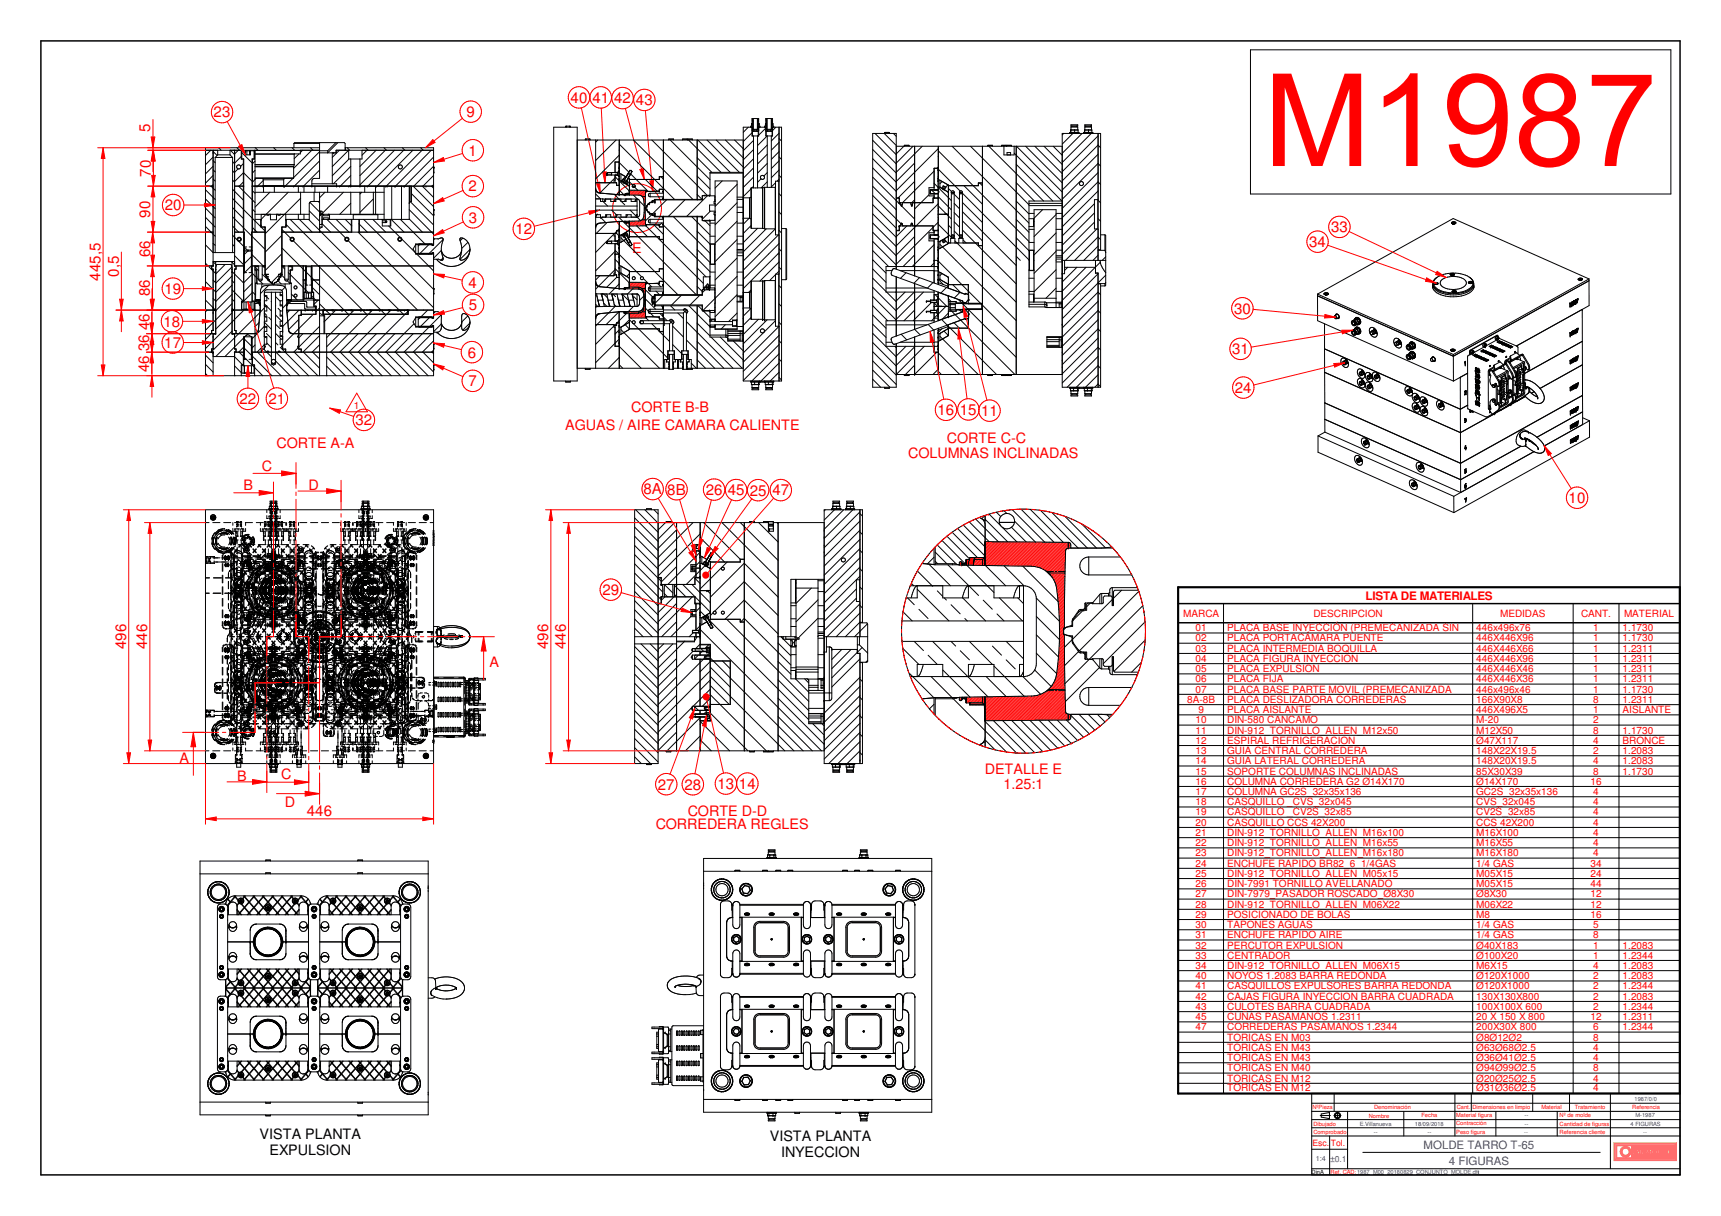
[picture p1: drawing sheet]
<svg xmlns="http://www.w3.org/2000/svg" width="841mm" height="594mm" viewBox="0 0 841 594" stroke-linecap="round" stroke-linejoin="round" font-family="sans-serif">
<defs><g id="words">
<g font-size="7.4" fill="#f00">
<text x="279" y="50">40</text>
<text x="289" y="50">41</text>
<text x="300" y="51">42</text>
<text x="311" y="51">43</text>
<text x="104" y="57">23</text>
<text x="228" y="57">9</text>
<text x="73" y="64" transform="rotate(-90 73 64)">5</text>
<text x="229" y="76">1</text>
<text x="74" y="86" transform="rotate(-90 74 86)">70</text>
<text x="229" y="94">2</text>
<text x="73" y="106" transform="rotate(-90 73 106)">90</text>
<text x="81" y="103">20</text>
<text x="229" y="109">3</text>
<text x="650" y="113">33</text>
<text x="252" y="114">12</text>
<text x="73" y="126" transform="rotate(-90 73 126)">66</text>
<text x="640" y="121">34</text>
<text x="49" y="137" transform="rotate(-90 49 137)">445,5</text>
<text x="58" y="135" transform="rotate(-90 58 135)">0,5</text>
<text x="80" y="144">19</text>
<text x="229" y="141">4</text>
<text x="73" y="145" transform="rotate(-90 73 145)">86</text>
<text x="229" y="152">5</text>
<text x="603" y="153">30</text>
<text x="73" y="161" transform="rotate(-90 73 161)">46</text>
<text x="80" y="160">18</text>
<text x="73" y="172" transform="rotate(-90 73 172)">36</text>
<text x="80" y="170">17</text>
<text x="602" y="173">31</text>
<text x="229" y="175">6</text>
<text x="73" y="182" transform="rotate(-90 73 182)">46</text>
<text x="229" y="189">7</text>
<text x="603" y="192">24</text>
<text x="117" y="197">22</text>
<text x="131" y="197">21</text>
<text x="458" y="203">16</text>
<text x="469" y="203">15</text>
<text x="479" y="203">11</text>
<text x="174" y="208">32</text>
<text x="314" y="242">8A 8B</text>
<text x="345" y="242">26</text>
<text x="356" y="242">45</text>
<text x="366" y="242">25</text>
<text x="377" y="242">47</text>
<text x="767" y="246">10</text>
<text x="294" y="291">29</text>
<text x="62" y="317" transform="rotate(-90 62 317)">496</text>
<text x="72" y="317" transform="rotate(-90 72 317)">446</text>
<text x="268" y="317" transform="rotate(-90 268 317)">496</text>
<text x="277" y="317" transform="rotate(-90 277 317)">446</text>
<text x="321" y="386">27</text>
<text x="334" y="386">28</text>
<text x="351" y="385">13</text>
<text x="361" y="385">14</text>
<text x="150" y="399">446</text>
</g>
<g font-size="7" fill="#f00">
<text x="309" y="124">E</text>
<text x="308" y="201">CORTE B-B</text>
<text x="276" y="210">AGUAS / AIRE CAMARA CALIENTE</text>
<text x="135" y="219">CORTE A-A</text>
<text x="463" y="217">CORTE C-C</text>
<text x="444" y="224">COLUMNAS INCLINADAS</text>
<text x="128" y="230">C</text>
<text x="119" y="240">B</text>
<text x="151" y="239">D</text>
<text x="239" y="326">A</text>
<text x="88" y="373">A</text>
<text x="481" y="378">DETALLE E</text>
<text x="116" y="382">B</text>
<text x="137" y="381">C</text>
<text x="490" y="385">1.25:1</text>
<text x="139" y="394">D</text>
<text x="336" y="399">CORTE D-D</text>
<text x="320" y="405">CORREDERA REGLES</text>
</g>
<g font-size="7">
<text x="127" y="556">VISTA PLANTA</text>
<text x="376" y="558">VISTA PLANTA</text>
<text x="132" y="564">EXPULSION</text>
<text x="382" y="565">INYECCION</text>
</g>
<text font-size="5.7" fill="#f00" x="667" y="293">LISTA DE MATERIALES</text>
<g font-size="5.6" fill="#00f">
<text x="696" y="561">MOLDE TARRO T-65</text>
<text x="708" y="569">4 FIGURAS</text>
</g>
<g font-size="4.9" fill="#f00">
<text x="173" y="200">1</text>
<text x="578" y="301">MARCA</text>
<text x="642" y="301">DESCRIPCION</text>
<text x="733" y="301">MEDIDAS</text>
<text x="773" y="301">CANT.</text>
<text x="794" y="301">MATERIAL</text>
<text x="584" y="308">01</text>
<text x="600" y="308">PLACA BASE INYECCIÓN (PREMECANIZADA SIN</text>
<text x="721" y="308">446x496x76</text>
<text x="779" y="308">1</text>
<text x="793" y="308">1.1730</text>
<text x="584" y="313">02</text>
<text x="600" y="313">PLACA PORTACÁMARA PUENTE</text>
<text x="721" y="313">446X446X96</text>
<text x="779" y="313">1</text>
<text x="793" y="313">1.1730</text>
<text x="584" y="318">03</text>
<text x="584" y="323">04</text>
<text x="600" y="318">PLACA INTERMEDIA BOQUILLA</text>
<text x="600" y="323">PLACA FIGURA INYECCION</text>
<text x="721" y="318">446X446X66</text>
<text x="721" y="323">446X446X96</text>
<text x="779" y="318">1</text>
<text x="779" y="323">1</text>
<text x="793" y="318">1.2311</text>
<text x="793" y="323">1.2311</text>
<text x="584" y="328">05</text>
<text x="600" y="328">PLACA EXPULSION</text>
<text x="721" y="328">446X446X46</text>
<text x="779" y="328">1</text>
<text x="793" y="328">1.2311</text>
<text x="584" y="333">06</text>
<text x="600" y="333">PLACA FIJA</text>
<text x="721" y="333">446X446X36</text>
<text x="779" y="333">1</text>
<text x="793" y="333">1.2311</text>
<text x="584" y="338">07</text>
<text x="600" y="338">PLACA BASE PARTE MOVIL (PREMECANIZADA</text>
<text x="721" y="338">446x496x46</text>
<text x="779" y="338">1</text>
<text x="793" y="338">1.1730</text>
<text x="580" y="343">8A-8B</text>
<text x="600" y="343">PLACA DESLIZADORA CORREDERAS</text>
<text x="721" y="343">166X90X8</text>
<text x="779" y="343">8</text>
<text x="793" y="343">1.2311</text>
<text x="584" y="353">10</text>
<text x="586" y="348">9</text>
<text x="600" y="348">PLACA AISLANTE</text>
<text x="600" y="353">DIN-580 CANCAMO</text>
<text x="721" y="348">446X496X5</text>
<text x="721" y="353">M-20</text>
<text x="779" y="348">1</text>
<text x="779" y="353">2</text>
<text x="793" y="348">AISLANTE</text>
<text x="584" y="358">11</text>
<text x="600" y="358">DIN-912_TORNILLO_ALLEN_M12x50</text>
<text x="721" y="358">M12X50</text>
<text x="779" y="358">8</text>
<text x="793" y="358">1.1730</text>
<text x="584" y="363">12</text>
<text x="600" y="363">ESPIRAL REFRIGERACION</text>
<text x="721" y="363">Ø47X117</text>
<text x="779" y="363">4</text>
<text x="793" y="363">BRONCE</text>
<text x="584" y="368">13</text>
<text x="600" y="368">GUIA CENTRAL CORREDERA</text>
<text x="721" y="368">148X22X19.5</text>
<text x="779" y="368">2</text>
<text x="793" y="368">1.2083</text>
<text x="584" y="373">14</text>
<text x="600" y="373">GUIA LATERAL CORREDERA</text>
<text x="721" y="373">148X20X19.5</text>
<text x="779" y="373">4</text>
<text x="793" y="373">1.2083</text>
<text x="584" y="378">15</text>
<text x="584" y="383">16</text>
<text x="600" y="378">SOPORTE COLUMNAS INCLINADAS</text>
<text x="600" y="383">COLUMNA CORREDERA G2 Ø14X170</text>
<text x="721" y="378">85X30X39</text>
<text x="721" y="383">Ø14X170</text>
<text x="777" y="383">16</text>
<text x="779" y="378">8</text>
<text x="793" y="378">1.1730</text>
<text x="584" y="388">17</text>
<text x="600" y="388">COLUMNA GC2S_32x35x136</text>
<text x="721" y="388">GC2S_32x35x136</text>
<text x="779" y="388">4</text>
<text x="584" y="393">18</text>
<text x="600" y="393">CASQUILLO _CVS_32x045</text>
<text x="721" y="393">CVS_32x045</text>
<text x="779" y="393">4</text>
<text x="584" y="398">19</text>
<text x="600" y="398">CASQUILLO _CV2S_32x85</text>
<text x="721" y="398">CV2S_32x85</text>
<text x="779" y="398">4</text>
<text x="584" y="403">20</text>
<text x="600" y="403">CASQUILLO CCS 42X200</text>
<text x="721" y="403">CCS 42X200</text>
<text x="779" y="403">4</text>
<text x="584" y="408">21</text>
<text x="584" y="413">22</text>
<text x="600" y="408">DIN-912_TORNILLO_ALLEN_M16x100</text>
<text x="600" y="413">DIN-912_TORNILLO_ALLEN_M16x55</text>
<text x="721" y="408">M16X100</text>
<text x="721" y="413">M16X55</text>
<text x="779" y="408">4</text>
<text x="779" y="413">4</text>
<text x="584" y="418">23</text>
<text x="600" y="418">DIN-912_TORNILLO_ALLEN_M16x180</text>
<text x="721" y="418">M16X180</text>
<text x="779" y="418">4</text>
<text x="584" y="423">24</text>
<text x="600" y="423">ENCHUFE RAPIDO BR82_6 1/4GAS</text>
<text x="721" y="423">1/4 GAS</text>
<text x="777" y="423">34</text>
<text x="584" y="428">25</text>
<text x="600" y="428">DIN-912_TORNILLO_ALLEN_M05x15</text>
<text x="721" y="428">M05X15</text>
<text x="777" y="428">24</text>
<text x="584" y="433">26</text>
<text x="600" y="433">DIN-7991 TORNILLO AVELLANADO</text>
<text x="721" y="433">M05X15</text>
<text x="777" y="433">44</text>
<text x="584" y="438">27</text>
<text x="584" y="443">28</text>
<text x="600" y="438">DIN-7979_PASADOR ROSCADO_Ø8X30</text>
<text x="600" y="443">DIN-912_TORNILLO_ALLEN_M06X22</text>
<text x="721" y="438">Ø8X30</text>
<text x="721" y="443">M06X22</text>
<text x="777" y="438">12</text>
<text x="777" y="443">12</text>
<text x="584" y="448">29</text>
<text x="600" y="448">POSICIONADO DE BOLAS</text>
<text x="721" y="448">M8</text>
<text x="777" y="448">16</text>
<text x="584" y="453">30</text>
<text x="600" y="453">TAPONES AGUAS</text>
<text x="721" y="453">1/4 GAS</text>
<text x="779" y="453">5</text>
<text x="584" y="458">31</text>
<text x="600" y="458">ENCHUFE RAPIDO AIRE</text>
<text x="721" y="458">1/4 GAS</text>
<text x="779" y="458">8</text>
<text x="584" y="463">32</text>
<text x="600" y="463">PERCUTOR EXPULSION</text>
<text x="721" y="463">Ø40X183</text>
<text x="779" y="463">1</text>
<text x="793" y="463">1.2083</text>
<text x="584" y="468">33</text>
<text x="584" y="473">34</text>
<text x="600" y="468">CENTRADOR</text>
<text x="600" y="473">DIN-912_TORNILLO_ALLEN_M06X15</text>
<text x="721" y="468">Ø100X20</text>
<text x="721" y="473">M6X15</text>
<text x="779" y="468">1</text>
<text x="779" y="473">4</text>
<text x="793" y="468">1.2344</text>
<text x="793" y="473">1.2083</text>
<text x="584" y="478">40</text>
<text x="600" y="478">NOYOS 1.2083 BARRA REDONDA</text>
<text x="721" y="478">Ø120X1000</text>
<text x="779" y="478">2</text>
<text x="793" y="478">1.2083</text>
<text x="584" y="483">41</text>
<text x="600" y="483">CASQUILLOS EXPULSORES BARRA REDONDA</text>
<text x="721" y="483">Ø120X1000</text>
<text x="779" y="483">2</text>
<text x="793" y="483">1.2344</text>
<text x="584" y="488">42</text>
<text x="600" y="488">CAJAS FIGURA INYECCION BARRA CUADRADA</text>
<text x="721" y="488">130X130X800</text>
<text x="779" y="488">2</text>
<text x="793" y="488">1.2083</text>
<text x="584" y="493">43</text>
<text x="600" y="493">CULOTES BARRA CUADRADA</text>
<text x="721" y="493">100X100X 600</text>
<text x="779" y="493">2</text>
<text x="793" y="493">1.2344</text>
<text x="584" y="498">45</text>
<text x="584" y="503">47</text>
<text x="600" y="498">CUÑAS PASAMANOS 1.2311</text>
<text x="600" y="503">CORREDERAS PASAMANOS 1.2344</text>
<text x="721" y="498">20 X 150 X 800</text>
<text x="721" y="503">200X30X 800</text>
<text x="777" y="498">12</text>
<text x="779" y="503">6</text>
<text x="793" y="498">1.2311</text>
<text x="793" y="503">1.2344</text>
<text x="600" y="508">TORICAS EN M03</text>
<text x="721" y="508">Ø8Ø12Ø2</text>
<text x="779" y="508">8</text>
<text x="600" y="513">TORICAS EN M43</text>
<text x="721" y="513">Ø63Ø68Ø2.5</text>
<text x="779" y="513">4</text>
<text x="600" y="518">TORICAS EN M43</text>
<text x="721" y="518">Ø36Ø41Ø2.5</text>
<text x="779" y="518">4</text>
<text x="600" y="523">TORICAS EN M40</text>
<text x="721" y="523">Ø94Ø99Ø2.5</text>
<text x="779" y="523">8</text>
<text x="600" y="528">TORICAS EN M12</text>
<text x="600" y="533">TORICAS EN M12</text>
<text x="721" y="528">Ø20Ø25Ø2.5</text>
<text x="721" y="533">Ø31Ø36Ø2.5</text>
<text x="779" y="528">4</text>
<text x="779" y="533">4</text>
</g>
<g font-size="4.2" fill="#f00">
<text x="641" y="560">Esc.</text>
<text x="650" y="560">Tol.</text>
</g>
<text font-size="4.2" fill="#00f" x="650" y="568">±0.1</text>
<text font-size="3.5" fill="#00f" x="643" y="567">1:4</text>
<g font-size="2.8" fill="#00f">
<text x="799" y="538">1987/0/0</text>
<text x="745" y="546">--</text>
<text x="799" y="546">M-1987</text>
<text x="664" y="550">E.Villanueva</text>
<text x="691" y="550">18/09/2018</text>
<text x="745" y="550">--</text>
<text x="797" y="550">4 FIGURAS</text>
<text x="671" y="554">--</text>
<text x="698" y="554">--</text>
<text x="745" y="554">--</text>
<text x="803" y="554">--</text>
</g>
<g font-size="2.8" fill="#f00">
<text x="641" y="542">NºPieza</text>
<text x="672" y="542">Denominación</text>
<text x="695" y="546">Fecha</text>
<text x="712" y="546">Material figura</text>
<text x="712" y="542">Cant.</text>
<text x="720" y="542">Dimensiones en limpio</text>
<text x="753" y="542">Material</text>
<text x="762" y="546">Nº de molde</text>
<text x="770" y="542">Tratamiento</text>
<text x="798" y="542">Referencia</text>
<text x="642" y="550">Dibujado</text>
<text x="669" y="546">Nombre</text>
<text x="712" y="550">Contracción</text>
<text x="762" y="550">Cantidad de figuras</text>
<text x="642" y="554">Comprobado</text>
<text x="712" y="554">Peso figura</text>
<text x="762" y="554">Referencia cliente</text>
<text x="650" y="573">Ref. CAD:1987_M00_20180829_CONJUNTO_MOLDE.dft</text>
</g>
<text font-size="2.8" x="641" y="573">DinA</text>
<text font-size="1.7" x="722" y="574">1</text>
</g></defs>
<path d="M20 20h801v554h-801z" fill="none" stroke="#000" stroke-width=".72"/>
<g fill="none" stroke="#000" stroke-width=".51">
<path d="M641 555h180M641 547h18M641 543h180M646 544v2M650 544v3M761 543v12M787 555v16"/>
<circle cx="654" cy="545" r="1.1"/>
<circle cx="654" cy="545" r="1.5"/>
</g>
<g fill="none" stroke="#000" stroke-width=".49">
<path d="M641 534v40h180v-40M641 539h180M652 534v9M719 534v9M749 534v9M767 534v9M787 534v21M641 551h180M645 545h5M652 545h3M654 543v4M659 547v8"/>
<path d="M686 543v12M731 543v12M641 571h180M641 561h18M650 571v3M666 563h116"/>
</g>
<g fill="#faca0a">
<path d="M789 558v9h30v-9zM789 559h30v8h-30z" fill-rule="evenodd"/>
<path d="M790 559v7h28v-7zM814 563l1 1zM815 562h1v2h1h-2zM817 563v1zM790 560h7v6h-7zM798 562h1l-1 1v1zM800 562h1v2l-1-1-1 1zM801 562h1v1l1-1h-1l1 2-1-1v1h-1zM803 563h1zM805 562l1 1 1-1v2h-1v-1v1l-1-1-1 1zM807 563a1.5 1.5 0 0 1 3 0 1.5 1.5 0 0 1-3 0zM810 562h1v2h-1zM813 562h1h-1a.8 .8 0 0 1 1 1 .8 .8 0 0 1-1 1v-1h1z" fill-rule="evenodd"/>
</g>
<g fill="none" stroke="#faca0a" stroke-width=".49">
<path d="M798 562h1l-1 1v1zM800 562h1v2v-2h1v1l1-1h-1l1 2-1-1v1h-1l-1-1-1 1zM805 562l1 1 1-1v2h-1v-1v1l-1-1-1 1zM813 563h.1M813 563v1M813 562v1h1M813 564h.1M813 562h.1M813 562h1M814 562v1M814 563l-1 1M814 563h.1"/>
<path d="M814 562h.1M814 564h.1M814 564h-1M814 563v1"/>
<circle cx="809" cy="563" r="1.2"/>
</g>
<path d="M792 561a2.6 2.6 0 0 1 3-1 2.6 2.6 0 0 1 2 3h-1a1.8 1.8 0 0 0-3-2 1.7 1.7 0 0 0 0 3 1.7 1.7 0 0 0 3-1h1a2.7 2.7 0 0 1-4 2 2.7 2.7 0 0 1-1-4z" fill-rule="evenodd" fill="#faca0a"/>
<path d="M793 561a2.6 2.6 0 0 1 2-1 2.6 2.6 0 0 1 2 3h-1a1.7 1.7 0 0 0-2-2 1.7 1.7 0 0 0 0 3 1.7 1.7 0 0 0 2-1h1a2.6 2.6 0 0 1-4 2 2.6 2.6 0 0 1 0-4z" fill="none" stroke="#faca0a" stroke-width=".49"/>
<path d="M798 562h1v1z" fill-rule="evenodd" fill="#faca0a"/>
<path d="M798 562h1v1z" fill="none" stroke="#faca0a" stroke-width=".49"/>
<path d="M800 562v1z" fill="#faca0a"/>
<path d="M800 562v1z" fill="none" stroke="#faca0a" stroke-width=".49"/>
<circle cx="808" cy="563" r=".8" fill="#faca0a"/>
<g fill="none" stroke="#faca0a" stroke-width=".49">
<path d="M789 558h30v9h-30zM789 559h30v8h-30zM790 559h28v7h-28zM790 560h7v6h-7zM803 563h1zM810 562h1v2h-1zM814 563h.1M814 563l1 1-1-1M815 562h1v2h1h-2zM817 563h.1M817 563v1v-1"/>
<circle cx="808" cy="563" r=".8"/>
</g>
<path d="M641 534h180M646 546l4 1M650 544h-4M659 543v4M659 555v16M711 543v12" fill="none" stroke="#000" stroke-width=".51"/>
<g fill="none" stroke="#000" stroke-width=".49">
<path d="M611 24h206v71h-206zM709 109h.1M709 109h1M710 109h1M710 109h-1M710 109h.1M711 109h.1M711 109h-1M700 139v2M700 139a6 6 0 0 0 6 6 12 12 0 0 0 14-4M701 138h.1M701 139a2.9 2.9 0 0 1 2-4 15 15 0 0 1 17 2 4 4 0 0 1-5 5l-5 1"/>
<path d="M701 139h1M701 138h2M701 138v1M702 138v1M702 138h-1M702 136a3 3 0 0 0-2 3 3 3 0 0 0 3 3 15 15 0 0 0 17-2v-2M702 138h1M703 138v1M703 139a1.2 1.2 0 0 0-1-1 1.2 1.2 0 0 0-1 1 9 9 0 0 0 9 4M703 139h-1M705 137a9 9 0 0 1 12 1 6 6 0 0 1-9 3 3 3 0 0 1-4-4zM709 134a.9 .9 0 0 1 1-1 .9 .9 0 0 1 1 1"/>
<path d="M709 134h.1M709 134h2M710 134h.1M710 134h-1M711 134h.1M711 134h-2M718 138a1.1 1.1 0 0 1 1-1 1.1 1.1 0 0 1 1 1M718 138h.1M718 138l1 1M718 135l1 2 1 1M719 138h-1M719 138h.1"/>
<path d="M719 138v1M719 138h1M720 138l-1 1M720 139a9 9 0 0 1-10 5 9 9 0 0 1-10-5M720 138v3M720 139v2M771 136v1M771 136h.1M771 137h1M771 137h.1M772 136h-1M772 136h1"/>
<path d="M772 136v1M772 137h.1M772 136h.1M772 136h1zM773 136v1M773 136h.1M773 136h-1M773 137h-1M773 136l-1 1M773 137h.1M777 137l-67 37M777 137v12l-36 20"/>
<path d="M777 136l-67-29-66 37M777 136l-67 37M777 136v1M644 145l66 29M644 145v12l66 29M644 144l66 29M644 144v1M647 143v1M647 144h.1M647 144h1M647 158v12M648 144h.1"/>
<path d="M648 144h1M648 143v1M648 143h.1M648 143h1M648 143h-1M648 143l1 1M649 144h-1M649 144h.1M652 154v1l1 1M652 154l1 1v1M653 154h.1M653 155l1 1"/>
<path d="M654 154v1v1M654 154h-2M654 154h-1M654 154v1M654 155v1M654 155l-1 1M661 157h1v2M661 157a1.2 1.2 0 0 0 0 1 1.2 1.2 0 0 0 1 1M661 157l1-1 1 1M661 157h1M661 157h.1M662 157v-1a1.4 1.4 0 0 1 1 1 1.4 1.4 0 0 1 0 1v1"/>
<path d="M662 157h1M662 157h.1M662 157l1 1M662 156h.1M662 156h1M663 159h-1M663 155l1 1M663 155l-1 1M663 158v1M663 157v2M663 155l-1 1 1-1M663 155h.1"/>
<path d="M663 160h.1M663 159h.1M663 156l1 1M663 160h1M663 156h.1M663 155l2 1M664 156l1 1M664 156h-1M664 157l-1 1 1 1M664 156h.1M664 157v2M664 157h.1"/>
<path d="M664 158h.1M664 156h1M665 158h-1M665 157l-1 2M665 157h-1M665 157v1M665 156v1M665 157l-1 1M665 157h.1M700 140h.1M710 142v1M710 143h.1"/>
<path d="M710 142h.1M710 142l1 1h-1zM711 142v1M711 142h.1M711 142h-1M711 143h-1M711 143a.8 .8 0 0 0 0-1 .8 .8 0 0 0-1 1M711 142l1 1M720 140h.1M767 148v2M767 148h.1M767 149h1"/>
<path d="M768 149h.1M768 149l-1-1v2M768 148v1M768 148h.1M768 148v1l-1-1M769 147l-1 1M769 147h.1M769 147v2v-1h-1M769 148h.1M769 149h.1M769 147v1M769 148v1"/>
<path d="M770 148h.1M770 147h.1M770 147v1M770 146v1M770 146h.1M771 146v2M771 146l-1 1M771 146h-1M771 146h.1M773 151v27M647 170l67 30 3-2M647 170v12"/>
<path d="M656 175a2.4 2.4 0 0 1 3 1 2.4 2.4 0 0 1-1 4 3 3 0 0 1-2-5zM656 177l1 1M656 177h1l1 1M656 177h1v1M657 177h-1l1 1M657 178h.1M657 176l-1 1M657 176l1 1M657 177v1M657 175l1 1M658 176h.1M658 176l1 1-1 1"/>
<path d="M658 176h-1M658 176v1M658 177h.1M658 178h-1M658 177v1M658 178h.1M658 178h1M659 177l-1 1M661 162a1.1 1.1 0 0 1 1 0 1.1 1.1 0 0 1-1 2zM661 161h1a1.4 1.4 0 0 1 1 0 1.4 1.4 0 0 1 0 2M661 161a1.4 1.4 0 0 1 2 2M661 161l1 1"/>
<path d="M661 161h.1M661 161l2 1v1M662 161v1M662 161h.1M662 160v1M662 161h1M662 160l1 1M662 162l1 1M662 160h1zM663 163l-1 1M663 163h.1M663 161l1 1"/>
<path d="M663 161h.1M663 163h1M664 160l1 2M664 160h-2M664 160l-1 1M664 162h.1M664 162l-1 1M664 160l1 1M664 162v1M664 160h.1M664 163h.1M665 162l-1 1"/>
<path d="M665 162h-1M665 162h.1M665 161v1M665 163h-1M670 162h.1M670 162h1M671 162h-1M671 162v1M671 162l1 1h-1h1M671 161l-1 1M671 161l1 1M671 160a1.7 1.7 0 0 0-2 1 1.7 1.7 0 0 0 1 2"/>
<path d="M671 160l2 3M671 160v1M672 161h-1M672 160l-1 1M672 161v1M672 161h.1M672 162h.1M672 162v1M672 161l1 1M672 163h.1M672 163h1M673 162l-1 1"/>
<path d="M673 163h.1M673 162h.1M673 163a1.7 1.7 0 0 1-1 2 1.7 1.7 0 0 1-2-2M682 167h1h1M682 167h.1M682 167h1v1M682 167l1 1M683 169h.1M683 166h.1M683 166a1.7 1.7 0 0 0-2 0 1.7 1.7 0 0 0 1 3 1.7 1.7 0 0 0 1 1 1.7 1.7 0 0 0 2-2M683 166h1M683 168v1"/>
<path d="M684 166h-1h1M684 166l1 1M684 167v1M684 166h-1M684 166v1v1M684 168l-1 1M684 168h.1M684 168h1M685 167l-1 1M685 167v1M685 168h.1M685 168h-1"/>
<path d="M688 173a1.2 1.2 0 0 0-1 2 1.2 1.2 0 0 0 2 0M688 173l1 1v1M688 169a1.4 1.4 0 0 0-1 1 1.4 1.4 0 0 0 2 1M688 169h.1M688 169h1v2M688 173h1l1 1M688 173h.1M688 173h1a1.4 1.4 0 0 1 1 0 1.4 1.4 0 0 1 0 2h-1M688 173l2 1M688 173h1M689 168l-1 1M689 173h.1"/>
<path d="M689 169h.1M689 168v1M689 173v2M689 172v1M689 172l1 1M689 168h.1M689 172h.1M689 169v1M689 169l-1-1h1a1.4 1.4 0 0 1 1 1 1.4 1.4 0 0 1 0 1l-1 1M689 168h1M689 169l1 1h-1M689 169l1 1"/>
<path d="M689 171h.1M689 174v1M689 170h.1M689 175v1M689 167h1l1 2M689 172h2M689 175h.1M689 170v1M690 174h.1M690 172h-1M690 172h.1M690 174l-1 1"/>
<path d="M690 172l1 1M690 170l-1 1M690 167l-1 1v-1M690 168l1 1M690 170v1M690 167l1 1M690 167h-1M690 173l1 1M690 170h.1M690 168h.1M690 173h.1M690 172h1"/>
<path d="M691 172v2M691 172l-1 1M691 168v1M691 168h-2M691 168h-1M691 169l-1 1M691 169h.1M691 174l-1 1M691 172v1M691 169l-1 2M691 174h.1M691 167v1"/>
<path d="M691 175h.1M691 170h.1M691 173v2M691 173h1M691 168l1 1M691 174v1M691 169v1M692 170h-1M692 173l-1 2M692 173v1M692 169l-1 1M699 175v1l1 1"/>
<path d="M699 175l1 1v1M700 175h.1M700 174h1M700 174v1M700 176h1zM701 174v1M701 174l-2 1M701 175v1M701 176h.1M701 176l-1 1M709 171h.1M709 171l1 1"/>
<path d="M710 171h.1M710 171h-1M710 174v12M710 173v1M711 171h.1M711 171l-1 1M711 171h-2M716 177h.1M716 177v1v-1M718 173l-1 1v26l9 4 3-2M718 172v1M718 172h.1"/>
<path d="M718 173h.1M718 171h1M718 171v1M719 171l-1 1M719 173h-1M719 173h.1M719 173h1M720 172l-1 1M720 172h.1M720 172v1M720 172v1zM720 173h.1"/>
<path d="M720 174h.1M720 171v1M720 171h-1v1v1M721 174h.1M721 180h.1M721 173l-1 1M721 173h.1M721 180h1h-1M721 180h1M722 174h-1M722 175h.1M722 180h.1"/>
<path d="M723 174h-2M723 174h.1M723 175h.1M723 174l-1 1M724 171v1M724 171h.1M724 174l-1 1M724 174h.1M724 175h-1M724 172h1M724 175h1M724 172h.1"/>
<path d="M724 175h.1M725 175h-2M725 171h-1M725 176h.1M725 171h.1M725 171l-1 1M725 172h.1M725 175l-1 1M725 170l-5 2M725 169v1M725 175h.1M725 170h1"/>
<path d="M726 176h.1M726 169h.1M726 171l-1 1M726 171l-2 1M726 171h.1M726 172v1M726 172h.1M726 169v1M726 175l-1 1M726 168h-1l1 2M726 168h.1M726 168h-1v1v1"/>
<path d="M726 176v1M726 168v1M726 172h-1M727 173h.1M727 176h-1M727 176h.1M727 172l-1 1M727 172h-1M727 172h.1M727 176l-1 1M728 169h.1M728 172l-1 1"/>
<path d="M728 179h.1M728 172h.1M728 173h.1M728 173h-1M729 170l1-1zM729 170h-1M729 170h.1M729 173h-2M729 173h.1M729 174h.1M729 169h-1M729 173h-1"/>
<path d="M730 173h.1M730 173l-1 1M730 169l-1 1M730 179v2M730 179l-2 2-1 1v17l1 1M730 174h.1M730 178v1M730 180l-2 1v3v-1M730 178v3M730 169h.1M730 178h.1M731 171h.1"/>
<path d="M731 174h-2M731 170h-1M731 170h.1M731 174h-1M731 166h1M731 174h.1M731 166l-5 3M732 166h.1M732 167h.1M732 165h.1M732 165v1v-1M732 164l-14 7"/>
<path d="M732 165l-1 1M732 164v1M732 164l-13 7M732 170l-1 1M732 170h.1M732 171h.1M732 177h.1M732 165l-1-1v1l1 1M732 176v1M732 165v1M732 167l1 1M732 165l9 4 1 4"/>
<path d="M733 170l-2 1M733 170h.1M733 167h-1M733 167h.1M733 167v1M733 171h.1M733 171v1M733 180h.1M733 177l-3 1M733 180l-3 1M733 168h.1M733 177l2 1"/>
<path d="M733 177h.1M733 171h-1M733 172h.1M733 180l4 1M734 167l-2 1M734 180h-1M734 167h-2M734 179h-1M734 167h.1M734 179h.1M734 180h.1M734 167l-1 1"/>
<path d="M734 168h.1M734 179v1M734 171l-1 1M734 171h-1M734 171h.1M734 172h.1M734 179l1 1M734 171h1M735 171l-2 1M735 171h.1M735 178h.1M735 178l-5 3"/>
<path d="M735 168h-1M735 168h.1M735 169h.1M735 172h-1M735 172h.1M736 178l3 5v2M736 178l-6 3M736 168h-1M736 168h.1M736 178h.1M736 169h.1M736 178h-1"/>
<path d="M736 175h.1M736 174v1M736 178l4 6M736 168l-1 1M737 169h.1M737 177v-1l-1 1M737 169h-1M737 168h.1M737 168l-1 1M737 170h.1M737 177l3 5v2M738 169h-1"/>
<path d="M738 169h.1M738 177l3 6v1h-1M738 170h.1M738 177h-1M738 177h.1M738 175l-2 1-1 2M738 175l-2 1v2M738 174v2M738 169l-1 1M738 176l-1 1M739 169l-2 1M739 169h.1"/>
<path d="M739 170h-1M739 169l-1 1M740 172h.1M740 172h1M741 172h.1M741 172h-1M741 175h.1M741 180h1M741 175l-3 2M741 172l-3 2M741 172l2 2M741 175l4 2"/>
<path d="M742 175h.1M742 180v2M742 175h-1M742 174l1 2M743 174l-5 2M743 174h.1M743 178l1 1M744 174l3 4v3M744 174l-6 3M744 179v1M744 179l-2 1M744 173h.1"/>
<path d="M744 173l-1 1M744 173v1M744 173l3 5v2v1M745 177l-6 3M745 177v15l-4 3M745 179l2 2M745 179h.1M745 179v2M767 176v2M767 176l1 1v-1v1M767 176l1 1M767 178h.1"/>
<path d="M767 176h.1M768 162v1M768 164h.1M768 176v1l-1-1M768 176v1M768 177h.1M768 176h.1M768 162v1l-1-1v2v-1h1v-1v2M768 162v2M768 162h.1M768 176h1v1M769 162h-1"/>
<path d="M769 162h.1M769 176v1M769 175l-1 1M769 177h.1M769 175h.1M769 162v2v-2h-1M769 175v2M769 176h.1M769 175v1M769 163h.1M769 161h.1M769 161v1"/>
<path d="M769 162v1M770 162v1M770 176h.1M770 162h.1M770 175h.1M770 161v1M770 163h.1M770 161h.1M770 175v1M770 174v1M770 174h.1M770 161h1"/>
<path d="M770 174h1M770 174l1 1M771 161h.1M771 174v1M771 161v1M771 176h.1M771 174v2M771 160l-1 1M771 174h-1M771 174h.1M771 160v1M771 160h.1"/>
<path d="M771 160v2M773 167l-28 15M773 178l-20 12M773 178v15M647 182l67 29M647 182v15M647 197v8M647 197l67 29M647 197h.1M664 181a2.5 2.5 0 0 1 3 1 2.5 2.5 0 0 1-1 3 3 3 0 0 1-2-4zM664 185a2.6 2.6 0 0 1 3 2 2.6 2.6 0 0 1-1 3 2.9 2.9 0 0 1-2-5zM664 182l1 1"/>
<path d="M664 182h1l1 1M664 187l1 1M665 187h-1M665 187h.1M665 182h-1M665 182l1 1M665 188h.1M665 183h.1M665 187l1 1M665 181v1M665 181l1 1M665 186v1"/>
<path d="M665 186l1 1M665 181h1M666 183h-1M666 188h-1M666 185v1M666 181h-1M666 186a.9 .9 0 0 1 1 1 .9 .9 0 0 1-1 1M666 186h-1M666 186h.1M666 181h.1M666 182h.1M666 186v1"/>
<path d="M666 181l1 1-1 1M666 187h.1M666 182v1M666 187v1M667 183h-1M667 183h.1M667 188h-1M667 188h.1M667 182h.1M667 182v1M667 187v1M668 189l1 1"/>
<path d="M668 184v1h1M668 189h.1M668 188v1M668 184h.1M669 184h.1M669 188h-1M669 188h.1M669 184h-1M669 188l-1 1M669 190h.1M669 188v2M669 188h1"/>
<path d="M669 183l1 1M669 183l-1 1M669 184v1M669 187l1 1v-1M669 182l1 1M669 183h.1M669 183l2 1M669 185h.1M670 188v1M670 184v1M670 184h.1M670 183h-1"/>
<path d="M670 183h.1M670 188h-1M670 188h.1M670 189h.1M670 183a1.7 1.7 0 0 0-3-1 1.7 1.7 0 0 0 1 3 1.8 1.8 0 0 0 2 1 1.8 1.8 0 0 0 1-2M670 183l1 1M670 188a1.7 1.7 0 0 0-3-1 1.7 1.7 0 0 0 1 3 1.7 1.7 0 0 0 1 1 1.7 1.7 0 0 0 2-2 1.7 1.7 0 0 0-2-1M670 189l-1 1M670 185h-1M670 185h.1M670 185h1M670 188l1 1"/>
<path d="M670 189l1 1M671 189h-1M671 184l-1 1M671 189h.1M671 184a1.8 1.8 0 0 0 1 2 1.8 1.8 0 0 0 2-1 2.3 2.3 0 0 0 0-3 2.3 2.3 0 0 0-3 1l-1 2M672 184v1M672 184h.1M672 183v1M672 183h.1M672 183l1 2M672 185h.1M673 183h-1"/>
<path d="M673 183h.1M673 185h-1M673 182v1M673 183h1M673 183l1 1M674 184l-1 1M674 184h.1M674 184v1M688 191v1M688 191h1M688 190l1 1M688 190v1"/>
<path d="M688 192h1M689 190v1M689 190h-1M689 191v1M689 189v1M689 190h.1M689 190l1 1M689 189a1.6 1.6 0 0 0-2 1 1.6 1.6 0 0 0 0 2 1.6 1.6 0 0 0 2 2 1.6 1.6 0 0 0 1-2M689 190h1M689 191h1M689 190l1 2M689 192h.1"/>
<path d="M690 191l-1 1M690 191v1M690 191h.1M690 193a2.5 2.5 0 0 1 3 1 2.5 2.5 0 0 1 0 3 3 3 0 0 1-3-4zM691 199l1 1M691 199h.1M691 194v1h1M691 198l1 2M691 198v1M692 194v1M692 194h-1M692 200h.1"/>
<path d="M692 193l-1 1M692 193l1 1M692 198h1M692 198h-1M692 195h.1M692 198h.1M692 193h1M692 193h.1M693 194h.1M693 198h.1M693 198h-1M693 198v1"/>
<path d="M693 193h-1M693 193v2M693 199h.1M693 194v1M693 199v1M693 200h-1M693 195h-1M693 195h1M693 199l1 1M693 195h.1M694 199h-1M694 194l-1 1"/>
<path d="M694 199h.1M694 199a1.8 1.8 0 0 0-2-2 1.8 1.8 0 0 0-2 1 2.3 2.3 0 0 0 1 3 2.3 2.3 0 0 0 3 0v-1M694 199v1M694 195h.1M694 200h.1M694 195h-1M695 196l1 1M695 196h1v1M695 195l1 2M695 195v1M696 200h-1M696 200h1"/>
<path d="M696 195l1 1M696 195h-1M696 197h.1M696 194v1M696 195h.1M696 195h1M696 199h.1M696 200l1 1M696 200h.1M696 195a.9 .9 0 0 1 1 1 .9 .9 0 0 1 0 1M696 199v1M696 199a1.6 1.6 0 0 0-2 0 1.6 1.6 0 0 0 0 3 1.7 1.7 0 0 0 3 1 1.7 1.7 0 0 0 0-2"/>
<path d="M696 199l1 1M697 195h-1M697 199l-1 1M697 200h-1M697 200h.1M697 195h.1M697 196h.1M697 196v1M697 195a1.7 1.7 0 0 0-3-1 1.7 1.7 0 0 0 0 3 1.7 1.7 0 0 0 3 1 1.7 1.7 0 0 0 0-2M697 200v1M697 195v1M697 197h-1"/>
<path d="M697 197h1M698 197h.1M698 196h-1M703 197v1l1 1M703 197l1 1v1M704 197h-1M704 197h1M704 199h.1M704 196h.1M704 197a.9 .9 0 0 1 1 0 .9 .9 0 0 1 0 1M704 197h.1M704 196v1"/>
<path d="M704 196a1.6 1.6 0 0 0-2 0 1.6 1.6 0 0 0 0 3 1.8 1.8 0 0 0 3 1 1.8 1.8 0 0 0 0-3M704 196l1 1M705 197v1M705 196l-1 1M705 197h.1M705 198l-1 1M705 198h.1M705 198l1 1M706 199h.1M706 198h-1M714 184v27M716 193h.1"/>
<path d="M716 192h.1M716 192v1M716 191v1M716 191h.1M716 191v2M716 191v2v-1M717 182l-7 4M721 196l1 1M721 192h.1M721 188h.1M721 185h.1M721 181h.1"/>
<path d="M721 189v1M721 186h.1M721 187h1zM721 196h.1M721 184h.1M721 182v1M721 181l1 1M721 189h.1M721 189h1M721 190h.1M721 196v2M721 187h.1"/>
<path d="M721 181h1M721 188l1 1zM721 198h.1M721 196h1M721 191v1M721 188h1M721 197h1M721 197v1M721 191h.1M721 193l1 1M721 197h.1M721 193l1 2"/>
<path d="M721 183h1M721 190v1M721 191h1M721 183l1 1M721 192h1M721 190l1 1M721 188l1 1M722 191v1M722 191l-1 1M722 194h.1M722 191h.1M722 183v1"/>
<path d="M722 180h-1M722 186h.1M722 180v1M722 194l1 1M722 194v1M722 192h.1M722 192h-1M722 195h.1M722 184h.1M722 184h-1M722 181h.1M722 196h.1"/>
<path d="M722 187h.1M722 197h.1M722 197v1M722 189h.1M722 182h.1M722 186h1M722 188h.1M722 181v1M722 180l-1 1M722 196v1M722 183h.1M722 187h1"/>
<path d="M722 198h.1M722 185v1zM722 190h.1M722 189v1M722 186l1 1M722 189h1M722 186v1M722 192v1M722 184h1M722 182h1M722 181l1 1M722 181h1"/>
<path d="M722 197h1M722 197l1 1M722 192h1M722 183l1 1M722 196l1 1M722 193h.1M723 197h.1M723 191h.1M723 186h-1M723 186h.1M723 187h.1M723 192h.1"/>
<path d="M723 198h.1M723 181h.1M723 187h-1M723 184h-1M723 183h-1M723 183v1M723 182h-1M723 195h.1M723 191v1M723 191v2M723 192v1M723 189l-1 1"/>
<path d="M723 186v1M723 182h.1M723 180h.1M723 181h-1M723 197h-1M723 189h.1M723 189v1M723 190h.1M723 184h.1M723 183h.1M723 184v1M723 194v1"/>
<path d="M723 194h.1M723 197v1M723 185h.1M723 197v-1v1M723 188v1M728 182l1 2-1 3 1 2M728 199v-1v2M728 199v1M729 181l-1 1M729 195h2v3M729 189h1M729 182l3 5v2"/>
<path d="M730 195l-1 1h1M730 188h.1M730 195h.1M730 188l-1 1M730 195l-2 1 1 4-1 1 1 1M730 195v1M730 181l3 5v2l-1 1M730 189h.1M730 181h.1M730 181l-1 1M730 188v1M730 195l1 3 1-1"/>
<path d="M731 187h.1M731 187l-1 2M731 187v2h-1M731 187l1 2M731 187v11M732 197l1 1v1M732 189h.1M732 197l1 1-1 2M732 189v8M732 190l1 1M732 185l4-3 1 4M732 196l1 1"/>
<path d="M732 192l1 1M732 185l2 1M733 193v4M733 192h1M733 192h.1M733 184h1M733 191l1 1M733 199l-4 3M733 191v2M733 188v3M733 198l1 1M733 197h1v2"/>
<path d="M733 191v1M733 192v1M733 194l1 1M733 191h1M733 194h1M733 195h1M733 188l1 1M733 190h1M733 187v4M733 193v4l1-1M733 196h1M733 191h.1"/>
<path d="M733 187h1M733 188h1M733 189h1M733 193h1M733 198v1M734 188l1 1h-1M734 193l1 1-1-1M734 184v2M734 187h1M734 189l1 1h-1M734 194l1 1M734 192h1"/>
<path d="M734 186l-1 2M734 193h.1M734 187h-1M734 188v1M734 187l1 1M734 189h.1M734 192h.1M734 194v1M734 195h1M734 191h1M734 190l1 1M734 190v1"/>
<path d="M734 184l1 1M734 184h1v1M734 186l-1 1M734 185l1 1M734 186l1 1M734 195h.1M734 189v1M734 196v2l2-1M734 196l2 1M734 195h2M734 195v1M734 196h-1"/>
<path d="M734 185v1M734 188h.1M734 194h.1M735 193h-1M735 191l1 1M735 187h.1M735 199l-2 1M735 199l-4 3M735 191v1M735 187l2 1M735 183h1M735 186v1"/>
<path d="M735 188h.1M735 186l1 1M735 192l2 1M735 195h1M735 187v1M735 185h1v2M736 195v2M736 183v2l1 1M736 199l-6 3M736 183l-2 1M736 184v1M736 199h-1"/>
<path d="M736 199h.1M736 187h.1M736 188v4M736 195h.1M736 192h1v1M736 187l1 1M736 188h.1M736 195v1v1l-2 2M736 186h1M737 193l-1 2M737 188v4h-1M737 188h-1"/>
<path d="M737 193v3l-1 1M737 186h.1M737 188l-1 4h1M737 186v2M737 192h.1M737 192v1M737 181l-6 3M737 181v16l-4 2M737 194h1M737 198h.1M737 184l2 1M737 184h.1"/>
<path d="M737 184v1M737 192v-1l1 3M737 192h1M737 185v1M738 191l-1 1M738 191h-1M738 191v1M738 191h.1M738 194h.1M738 198h-1M738 198h.1M738 185h-1"/>
<path d="M738 198l-5 2M738 194a1.7 1.7 0 0 1 1 3l-3 2M738 192h.1M739 197l-2 1M739 197l-1 1M739 197h.1M739 194v2l-3 3M739 194h-1M739 185v8M739 193v-2h-2h1l1 3M739 185h.1M739 193h.1"/>
<path d="M740 184l-1 1M740 184h.1M740 193l-1 1M740 193h1v1M740 193a1.8 1.8 0 0 1 0 3l-3 2M740 193h.1M740 184v9M740 192l1 1M740 186h1M740 188h1M740 180l4-2 1 4M740 181l2 1"/>
<path d="M741 188v5M741 188h.1M741 187v1M741 187l1 1M741 187h1M741 183v3M741 186v2M741 194v1l-3 3M741 194h1M741 183l1 1M741 186h1h-1M741 185h1"/>
<path d="M741 183h1M741 184h1M741 182v4v1M741 182h1M741 192h1M741 191h1M741 189l1 1M741 188v4h1M741 190h1M741 188h1M741 193l1 1M741 194h.1"/>
<path d="M741 196l-3 2M742 182l-1 1M742 183l1 1M742 185l1 1-1-1M742 186l1 1M742 182l1 1h-1M742 188l1 1h-1M742 187l1 1M742 190h1M742 182v1M742 188v1h-1M742 188h1"/>
<path d="M742 187v1M742 184h1M742 185h.1M742 190h.1M742 180v2h-1M742 180l2-1v2M742 181l1 1M742 182h1M742 180l2 1M742 191h.1M742 190v1M742 191v3l2-1"/>
<path d="M742 192l2 1M742 190l2 1M742 180v1M742 183v1M742 184v1M742 186h.1M742 189v1M743 188l-1 1M743 187h.1M743 187l1 1M743 182h.1M743 182l2 1"/>
<path d="M743 182v1M743 195l-2 1M743 195l-4 2M743 187v1M743 188h.1M743 184h.1M743 182h1M743 188l2 1M743 190h.1M743 190l1 1M744 181v-1v2M744 191v2"/>
<path d="M744 194l-6 4M744 180h.1M744 191h.1M744 182h.1M744 183v5M744 188l1 1M744 180l1 2M744 182l1 1M744 183h.1M744 181l1 1M744 194l-1 1M744 194h.1"/>
<path d="M744 187h1M745 183v4M745 189l-1 4-2 1M745 187v2M745 189v3l-1 1M745 189l-1 2M745 183h-1M745 182h.1M745 182v1M745 187l1 3M745 187h.1M745 185l1 1"/>
<path d="M745 181h.1M745 194l-4 2M745 180v1M746 188h-1M746 186h-1M746 186l3 1 4 3M746 189h1M746 189h.1M746 190h.1M746 189v1M746 189a1.8 1.8 0 0 1 1 3l-3 2M746 189v1l-1-1"/>
<path d="M747 189l1 1M747 189h-1M747 191l1 1M747 191l-3 3M748 190l-1 1M748 190l2 1M748 190h.1M748 192l3 2M750 191l1 3M750 191l-2 1M751 194h.1M753 190a4 4 0 0 1 0 7l-4-1-4-3"/>
<path d="M767 189v2M767 191h.1M767 189l1 1M767 189h.1M768 190h.1M768 190v-1l-1 2M768 189v2M768 189v1M768 189h.1M768 190v1M768 189h1v1M769 188h.1"/>
<path d="M769 188l-1 1M769 190h.1M769 200l-1 1M769 200h.1M769 188v2M769 200v2M769 189h.1M769 188v1M769 189v1M769 200h1M770 200h.1M770 189h.1"/>
<path d="M770 188h.1M770 188v1M770 199v1M770 199h.1M770 199h1M771 187v1M771 187h.1M771 188h.1M771 199h.1M771 199v2M771 187v2M771 189h.1"/>
<path d="M773 193h.1M773 193v8M773 193l-59 33M644 213v8l66 29M644 213l66 29M647 205l67 29M647 205v6M647 211l-3 2M647 211l67 30v-7M666 216l1 1M666 216h1h1M666 216h2"/>
<path d="M667 217h.1M667 215a1.1 1.1 0 0 1 2 1 .9 .9 0 0 1-1 1M667 215l1 1M667 215v1M668 214a1.7 1.7 0 0 0-3 1 1.7 1.7 0 0 0 1 2 1.7 1.7 0 0 0 2 2 1.7 1.7 0 0 0 1-2M668 214l1 3M668 216l-1 1M668 214v1M668 215h-1M668 215l1 1v1M668 215h.1M668 216v1"/>
<path d="M668 216h.1M668 217h-1M668 217h1M669 217h-1M669 217h.1M669 216v1M695 200v1l1 1M695 200h.1M695 200l1 1M696 201v1M696 202h.1M697 201l-1 1"/>
<path d="M697 201l1 1M697 201h.1M698 201h-1M714 211v15M716 205h.1M716 206h.1M716 219h.1M716 218v1M716 204v1M716 218h.1M716 218v1zM716 205v1"/>
<path d="M717 219h-1M718 200v1M718 201h1M719 201h.1M719 200v1M719 201h1M720 201h.1M728 202h.1M728 200h.1M728 201h.1M728 201v1M729 202h.1"/>
<path d="M730 202h.1M730 202h-1M731 202h-2M731 202h.1M731 202h-1M732 200l-2 2M733 200l-19 11M743 212l1 2M743 212h.1M743 212a4 4 0 0 1 7 1l3 2 2 3M743 218l-29 16M744 214h.1"/>
<path d="M744 214l1 1M745 215h.1M745 214h.1M745 214h1M746 215v3M746 214l4 3M746 214v1M746 215h1M746 215h.1M747 211a3 3 0 0 0-4-1 3 3 0 0 0-2 3 3 3 0 0 0 1 4 3 3 0 0 0 3 1l5 3M747 215l3 2M747 215h.1"/>
<path d="M748 215h.1M750 217l2 2M752 219h.1M755 218a2.5 2.5 0 0 1-1 3 2.5 2.5 0 0 1-2 0h-2M767 201v1l1-1v1M767 208v2M767 210h.1M767 215l1 2M767 208h.1M768 201h-1M768 201v1M768 215v1v-1v1"/>
<path d="M768 215h-1M768 215v1M768 209h.1M768 216h.1M768 209v-1l-1 2M768 209v-1v1M768 216v-1v2M768 202h.1M768 216v-1v1M768 208v1M768 200v1M768 200h.1"/>
<path d="M768 207v2l-1-1M768 207v1M768 200v2M768 207h.1M768 207v2M768 215h.1M768 201l1-1v2M769 208v1M769 207l-1 1M769 207h.1M769 215v1M769 214l-1 1"/>
<path d="M769 214h.1M769 215h-1M769 207v2M769 202h.1M769 209h.1M769 214v2M769 216h.1M769 200v1M769 201h.1M769 215h.1M769 208h.1M769 207v1"/>
<path d="M769 201v1M769 207h1M769 214v1M769 214h1M769 215h1M770 208h-1M770 214h.1M770 200l-1 1M770 207h.1M770 201h-1M770 215h-1M770 207v1"/>
<path d="M770 200l-1 2M770 214v1M770 207l-1 2M770 215l-1 1M770 201h.1M770 215h.1M770 200v1M770 208h.1M770 206v1M770 206h.1M770 213v1M770 213h.1"/>
<path d="M771 206h.1M771 213h.1M771 201h.1M771 215h.1M771 213v2M771 206v2v-2M773 204l4 2M773 201l-22 13M773 201v6M777 206v8l-67 36M777 206l-22 12M663 224l1 2"/>
<path d="M663 224h.1M663 224l1 1M663 226h1M664 226h.1M664 224h-1M664 224h1M664 223h.1M664 223a1.7 1.7 0 0 0-2 0 1.7 1.7 0 0 0 1 3 1.7 1.7 0 0 0 1 1 1.7 1.7 0 0 0 2-2M664 223l1 1M664 224h.1M664 223v1M665 224h.1"/>
<path d="M665 224h-1M665 224v1M665 223l-1 1M665 225h.1M665 225l-1 1M665 225h1M665 224l1 1M665 225l1 1M666 225h-1M690 236v1M690 236l1 2M690 236a1 1 0 0 1 1 1 1 1 0 0 1 0 1"/>
<path d="M690 236h.1M690 236v1h1M690 236l1 1M690 236l1 1v1M691 237h.1M691 236h-1M691 236h.1M691 238h.1M691 235a1.7 1.7 0 0 0-2 0 1.7 1.7 0 0 0 0 3 1.7 1.7 0 0 0 2 1 1.7 1.7 0 0 0 2-2M691 235h.1M691 235l1 1M691 235v1"/>
<path d="M691 236h1M692 235l-1 1M692 236v1M692 236h-1M692 236h.1M692 237l-1 1M692 237h1M692 237h.1M692 237l1 1M693 228l1 1M693 228h.1M693 228h1v1"/>
<path d="M694 229h.1M694 227l1 1M694 227l-1 1M694 226v1M694 226a1.7 1.7 0 0 0-2 1 1.7 1.7 0 0 0 1 2 1.7 1.7 0 0 0 1 2 1.7 1.7 0 0 0 2-2M694 226l2 2M694 227h.1M695 226l-1 1M695 227h-1M695 227v2M695 227l1 1M695 228v1"/>
<path d="M695 228h.1M695 229h-1M695 229h1M695 229h.1M696 228v1M696 228l-1 1M696 229h.1M714 226v8M716 229v1M716 229h.1M716 237v1M716 238h.1"/>
<path d="M716 231h.1M716 237h.1M716 230h.1M716 236v1M716 236h.1M716 230v1M750 221l-40 21M100 249h112v124h-112zM100 255h2M103 253a1.3 1.3 0 0 0 1 1 1.3 1.3 0 0 0 1-1M104 253h.1M104 252v1"/>
<path d="M104 252h.1M104 255h3M104 252h1M104 252h-1v1M104 252l1 1M105 253h.1M105 252v1M105 253h-1M105 252h.1M105 253l-1 1M106 259h2zM107 260l-2 1"/>
<path d="M108 259l-1 1M108 259l-3 2M108 259h.1M109 259l2 1 2 1M109 255h4M110 258l-2 1M110 259h1M110 259l4 2M111 259l2 2M112 259l2 2zM114 258v2h2M114 255v2"/>
<path d="M115 255h3M115 259h.1M115 259v1M115 259v3M115 260v1M116 256h.1M116 258h1M116 256h1M116 257h1M116 257h.1M116 255h1M116 255v2"/>
<path d="M116 260v2M116 258v1M116 259v1M117 255h-1M117 257h1M117 256h1M117 255h1M117 258v1M117 259v1M118 255v2M118 260v2M118 258h1"/>
<path d="M118 256h.1M118 258h.1M118 260v1M119 258v1M119 259v3M119 259v1M120 255h3M120 258v2h-2M120 255v2M125 255h4M127 255v2M127 258v2h2"/>
<path d="M128 259h1M128 259v1M129 259v1M129 260v2M129 260v1M129 256h1M129 258h.1M129 258h2M129 257h1M129 255h1M130 255v2M130 260v2"/>
<path d="M130 258v1M130 259v1M130 255h-1M130 257h-1M130 256h-1M130 252v1h1M130 249v1M130 258v2M131 255h3M131 256h.1M131 257h.1M131 255h1"/>
<path d="M131 255h.1M131 257h1M131 258v1M131 259v1M131 255v2M131 260v2M131 249h.1M131 253h.1M131 259h5M131 249h5M132 256h-1M132 258h.1"/>
<path d="M132 253h1M132 247v2M132 247h4M132 247h.1M132 260v1M132 252l-1 1M132 245h3h-3zM132 246v1M132 249v2h1M132 252v4h1M132 256v2M132 258v1"/>
<path d="M132 259v3M132 246h3M132 246h.1M132 251h.1M132 256h.1M132 258l-1 1M132 249v1M132 252v3M132 256v2h1M132 256h1M132 251h1M132 245v2"/>
<path d="M132 249v1h1M132 252h.1M132 258h1M132 250h1M133 252h1M133 247h.1M133 250h.1M133 250v1M133 257h.1M133 255h.1M133 245v1M133 246v3"/>
<path d="M133 251v4M133 257v5M133 251h.1M133 247v2M133 251v1M133 253v4M133 260v2M133 252v1M133 253h.1M133 259v1M133 255h-1M133 257h-1"/>
<path d="M133 256h.1M133 250h-1M134 255v2M134 258v2M134 258l-1 1M134 257h1M134 256h1M134 255h1M134 250h1M134 251h1M134 253h2M134 259h1"/>
<path d="M134 252v1M134 259v1M134 249h.1M134 250h.1M134 251v1M134 254v3M134 260v2M134 251h.1M134 247h1M135 252h.1M135 251h.1M135 245v1"/>
<path d="M135 247v2M135 251v4M135 257v5M135 250v1M135 259v1M135 247h.1M135 245v5M135 256h.1M135 258v1M135 246v1M135 249v1h-1M135 252v3"/>
<path d="M135 256v2h-1M135 260v1M135 259v3M135 246h.1M135 249v2M135 252v4M135 256v2M136 247h.1M136 252v1M136 247v2M136 256h.1M136 258v1"/>
<path d="M136 256h1M136 257h1M136 249h.1M136 258h1M136 255h3M136 257h.1M136 255h1M136 253h.1M136 255v2M136 260v2M136 259v1M137 255h-1"/>
<path d="M137 252v1h-1M137 249v1M137 255v2M137 258v2M137 257h1M137 256h1M137 255h1M137 258v1M137 259v1M138 255v2M138 260v2M138 260h4"/>
<path d="M138 258h1M138 256h.1M138 258h.1M138 260v1M139 258v1M139 259v3M139 259v1M140 255v2M140 258v2M141 259h.1M141 259v1M141 260v2"/>
<path d="M141 255h4M141 260v1M142 258h1M142 256h.1M142 257h.1M142 255h.1M142 255v2M142 260v2M142 258v1M142 259v1M143 256h1M143 257h1"/>
<path d="M143 255h1M143 258v1M143 259v1M144 255v2M144 260v2M144 258h1M144 257h.1M144 256h-1M144 258h.1M144 260v1M144 258v1M144 259v3"/>
<path d="M145 258v1M145 259v1M146 255v2M146 258v2h-2M146 255h4M152 255h3M157 255h4M162 255h4M166 255v2M166 258v2h2M167 258v1M167 259v1"/>
<path d="M167 258h.1M168 258h1M168 255h3M168 258v1M168 259v3M168 260v1M168 256h.1M168 258h.1M168 256h1M168 257h1M168 257h.1M168 255h1"/>
<path d="M169 255v2M169 260v2M169 258v1M169 259v1M169 255h-1M170 257h1M170 256h1M170 255h1M170 258v1M170 259v1M170 255v2M170 260v2"/>
<path d="M171 260h4v2M171 256h.1M171 258h-2M171 260v1M171 259h1M171 259v3M172 259v1M172 255v2M172 258v2M173 255v2M173 258v2M173 255h3"/>
<path d="M173 259v1M173 258v1M174 259v1M174 260v2M174 260v1M174 256h1M174 258h.1M174 257h1M174 255h1M174 258v1M175 255v2M175 258v1"/>
<path d="M175 259v1M175 255h-1M175 257h-1M175 256h-1M175 258l1 1M175 252v1h1M175 249v1M175 258v2M176 256h.1M176 257h.1M176 255h.1M176 255h1"/>
<path d="M176 257h1M176 258v1M176 259v1M176 255v2M176 260v2M176 253h.1M176 249h.1M176 249h5M177 260h4M177 256h-1M177 258h.1M177 252l-1 1"/>
<path d="M177 253h1M177 247v2M177 247h4M177 247h.1M177 260v1M177 252h1M177 245h3h-3zM177 246v1M177 249v2h1M177 252v4h1M177 256v2M177 246h3"/>
<path d="M177 259v3M177 246h.1M177 251h.1M177 256h.1M177 249v1M177 252v3M177 256v2h1M177 256h1M177 251h1M177 258v1M177 259v2M177 245v2"/>
<path d="M177 249v1h1M177 252h.1M177 250h1M178 247h.1M178 250h.1M178 250v1M178 257h.1M178 255h.1M178 245v1M178 246v3M178 251v4M178 257v5"/>
<path d="M178 251h.1M178 247v2M178 251v1M178 253v4M178 260v2M178 258l-1 1M178 255h-1M178 257h-1M178 256h.1M178 255h4M178 250h-1M179 255v2"/>
<path d="M179 258v2M179 252h1M179 258h1M179 257h1M179 256h1M179 255h1M179 250h1M179 251h1M179 253h2M179 249h.1M179 250h.1M179 251v1"/>
<path d="M179 254v3M179 260v2M179 247h1M180 245v1M180 247v2M180 251v4M180 257v5M180 250v1M180 259v1M180 247h.1M180 245v5M180 252h.1"/>
<path d="M180 256h.1M180 258v1M180 246v1M180 249v1h-1M180 259v2M180 252v3M180 256v2h-1M180 251h.1M180 259v3M180 246h.1M180 249v2M180 252v4"/>
<path d="M180 256v2M180 260v1M181 252v1M181 247h.1M181 247v2M181 258l-1 1M181 256h.1M181 257h.1M181 249h.1M181 255h.1M181 253h.1M181 258v1"/>
<path d="M181 259v1M181 255v2M181 260v2M182 252v1h-1M182 249v1M182 255v2M182 258v2M182 257h1M182 256h1M182 255h1M182 258v1M182 259v1"/>
<path d="M183 255v2M183 260v2M183 256h.1M183 258h-1M183 260v1M184 259h.1M184 259v3M184 255h3M184 259v1M185 255v2M185 258v2h-2M189 255h3"/>
<path d="M192 258v2h2M192 255v2M193 259v1M193 258v1M194 258h.1M194 258v1M194 259v3M194 260v1M194 256h1M194 255h4M194 257h1M194 255h1"/>
<path d="M195 255v2M195 260v2M195 258v1M195 259v1M195 255h-1M195 257h-1M195 256h-1M195 258h1M196 256h.1M196 257h.1M196 255h.1M196 255h1"/>
<path d="M196 257h1M196 258v1M196 259v1M196 255v2M196 260v2M197 256h-1M197 258h.1M197 260v1M197 258l1 1M197 260v2M197 258v1M197 259v1"/>
<path d="M198 259v1M199 258v2h-3M199 255v2M200 255h3M200 260l-1 1M200 259h.1M202 259l-2 1M202 259l-3 2M202 259h.1M202 259l4 1M203 258h.1M203 258l-3 1"/>
<path d="M204 259l3 2M205 255h3M205 259l2 1M207 260l1 1zM207 253l1 1M208 253h.1M208 252v1M208 253v-1zM208 252h.1M208 252h1M208 252l1 1M209 252h.1"/>
<path d="M209 252v1M209 252l-1 1M209 253h-1M209 254h-1M209 253h.1M209 253v1M209 253a1.3 1.3 0 0 0-1-1 1.3 1.3 0 0 0-1 1M210 255h2M212 259v2M212 260h.1M212 259h.1M710 242v8"/>
<path d="M716 244h.1M716 244l1-1-1 2M716 245h.1M716 244v1M717 243l-1 1M717 243l-1 2M100 275h3M100 272h2M100 275h2M101 273h.1M101 274h.1M101 272v1"/>
<path d="M101 274v1M102 273h.1M102 274h.1M102 272h1v1M102 273h-2h1M103 274v1h-1M103 272v1M103 274v1M103 272h2M103 275h2M103 272h2v1M104 266v-1v2"/>
<path d="M104 266v1M104 263v3M104 266h.1M104 267l1 1M104 262v1M104 273h4M104 265v1M104 263v2M104 266h1M104 263h.1M105 265v2l2 2M105 263h-1"/>
<path d="M105 274v1h-2M105 275h7M105 260l-1 2M105 268l3 2M105 265l2 3M105 268h1M106 266h.1M106 263v-1v2v2M106 263v3M106 268l1 1M106 262v1M106 263v1v2"/>
<path d="M106 269l2 1M107 269h1M107 269l1 1M107 265l1 2h2M107 260l-2 2v1M107 261l-2 2M107 261l1-1zM107 268h1zM107 268h2h2M108 261l2-1 1 1M108 270h2M108 267l2 1 1-1"/>
<path d="M108 269h1M108 273h5M108 268h1M109 271v2M109 275v4M109 271v1M109 260l3 1M109 260h1M109 270v1M110 270h.1M110 270l-1 1M110 261h.1"/>
<path d="M110 261l-2 1-1 1M110 272v1M110 267h.1M110 273v1M110 276v1M110 260l1 1M110 260h-2M110 277h.1M110 273h.1M110 272l1 1M110 274h.1M110 273h1"/>
<path d="M110 272h.1M110 276h.1M110 271v2v1M110 276h1M110 270h1M110 275v1M111 276h.1M111 268h-2M111 275l1 1M111 272h.1M111 273h.1M111 269h-1"/>
<path d="M111 270h-1M111 261h-1h-2M111 272h1M111 272v1M111 275l1 1v1M111 276v1M111 268h.1M111 272l1 1M112 273h-1M112 277h-1M112 272v1M112 271v2"/>
<path d="M112 270l2-2zM112 272l-1 1M112 262v2v2M112 272h.1M112 280v2M112 270h1M112 273v1M112 267l-3 2M112 279h.1M112 263l1 1-1 2M113 268h.1M113 268l-2 1"/>
<path d="M113 268l-2 1h-2M113 270v2M113 274v3M113 279v3M113 262v1M113 278l-1 1M113 275h2M113 263h.1M113 270v-1v29M113 277v1h3M113 271h.1M113 272v1"/>
<path d="M113 276h.1M113 275h3M113 270l1 1M113 263v2M113 263v3M113 276v1M113 277v1M114 276h.1M114 271h.1M114 271h-1M114 273h4M114 268l-4 2"/>
<path d="M114 271l-1 1M114 271v3M114 273h.1M114 278v1M114 268h.1M114 273v1M114 262l1 2M114 266h.1M114 261h.1M114 271v1M114 271h2M114 263h.1"/>
<path d="M114 275v7M114 275v5M114 280h.1M114 263l1 1M114 271v3h2M114 275v1M114 277v1h2M114 264v2M115 264l-1 2M115 280v1M115 264v1M115 276v8"/>
<path d="M115 272h.1M115 269l-1 1M115 271v3M115 270h-1M115 278v1M115 271h.1M115 262v2M115 263v1M115 267l-2 1M115 263v3M115 264v2M115 269v1v-1"/>
<path d="M115 262h1M115 269h.1M115 269v1M115 265v1M115 262v2h1M115 279h2M116 270h.1M116 275v1M116 278v4M116 270h1M116 268l-1 1v-1M116 264v2"/>
<path d="M116 267v4M116 273v3M116 278v3M116 274v1M116 269h-1M116 268l-1 1M116 272h-2v1M116 269h.1M116 274h1M117 275h4M117 269l1 1M117 266h.1"/>
<path d="M117 266v1M117 274l1 1M117 277h-2M117 262h2M117 278h2M117 266h1M118 269h.1M118 275h.1M118 275v1M118 278v4M118 269v2M118 264v2"/>
<path d="M118 267v4M118 273v3M118 278v3M118 274h4M118 271h4M118 271h.1M118 266v1M118 267h-1M118 280v1M118 278v1M118 271v3M118 272h4"/>
<path d="M118 278h4M118 276v8M118 262v2h-1M118 265l3 2h-2zM118 262h-1M118 271l1 3M118 275h2M119 262v2M119 275l-1 5M119 280l-1 1M119 273h.1M119 268h.1"/>
<path d="M119 273v1M119 278v1M119 262h-1M119 270l-1 1M119 275v1M119 265l1 1M119 262l-1 1M119 276h.1M119 269h.1M119 265h.1M119 273h5M119 279h1"/>
<path d="M119 264v1M119 277h1M119 266h-3M119 274v1M119 275v3M119 276v1M119 264l1 2M119 274h1M119 279v1M119 269v1M119 264l1 1M119 263h1l-1 1z"/>
<path d="M119 275h1h1M119 263v1M119 270h.1M119 270h1M120 264h-1M120 274l-1 1M120 264v1l-1-1M120 270h-1M120 270h.1M120 267l1 1M120 267l-2-2 2 2M120 267h.1"/>
<path d="M120 268h-1l1 2M120 263h-1M120 263v1M120 269h.1M120 263h.1M120 266h.1M120 268v1M120 268h.1M120 275v1M120 275l-1 1M120 266h1M120 262l-1 3"/>
<path d="M120 264h.1M120 265h1M120 274h.1M120 268h1M120 275h3M120 269h1M120 267h2M120 276l1 1M120 275h.1M120 275h1M120 270l1 1M120 273v1h-1"/>
<path d="M120 279v1l-1-1M121 274v1M121 268h.1M121 277h.1M121 275v1M121 276h-1M121 276h.1M121 269h-1M121 269h.1M121 274h-1l1 1M121 267h1l-1 1M121 261h1"/>
<path d="M121 261l-2 1M121 268v1M121 274h.1M121 266h-1h1h1v1M121 275h.1M121 276v1M121 262l1 1M121 266h4M121 273v1M121 273h3v1l1-1M121 268l1 1-1 1M121 263h.1"/>
<path d="M121 276v2M121 270v1M121 274l-1 1M121 272v1M121 263l2 1M121 270h.1M121 263h-1M121 272h.1M121 263h1M121 276l1 1M121 276h1M121 268h1"/>
<path d="M121 275h1M121 279l2 1M121 267h.1M121 278v1M121 277h3M121 279l-1 1h1M121 262v1M121 271l1 1-1 1v1M122 263v1M122 261h-2l-2 2 2-1 2-1M122 275h-1M122 271v1"/>
<path d="M122 268h-1M122 278h.1M122 276h.1M122 275h.1M122 266h-1M122 273h.1M122 270h.1M122 278h-1M122 265h-1M122 268v1M122 277v1M122 279h.1"/>
<path d="M122 267h1M122 273v1M122 276h-1M122 277l-1 1M122 277h.1M122 272h.1M122 263h.1M122 278v1M122 266h.1M122 263h1M122 272l-1 1M122 272l1 1"/>
<path d="M122 276h1M122 270v1M122 275v1M122 277v1v-1M122 278v3M122 274h.1M122 272v2M122 263l1 1M122 275h1M122 278l1 1M122 274l1 1M122 274v1"/>
<path d="M122 264v1M122 276v1M123 276h-1M123 276h.1M123 266h-1M123 263l-1-1 1 1M123 263v1M123 263h.1M123 275l-1 1M123 275h.1M123 277h-1M123 277h.1"/>
<path d="M123 266h-1l1 1M123 263v1l-1-1M123 278h.1M123 265v1M123 275h4v3M123 264h.1M123 265l-1 1M123 271l-1 1M123 276l-1 1M123 280h.1M123 265v1h-1M123 264v1"/>
<path d="M123 276v1M123 263v1v1M123 277v1M123 278h4M123 264l-1 2M123 277h1M123 278l-1 1M123 279v1M123 278l1 1M123 262l1 2zM123 277l1 1M123 274h4"/>
<path d="M123 271h4M124 278h-1M124 279h.1M124 272h3M124 262v1M124 268v1v1M124 274v1M124 262h.1M124 273h-3M124 280l-2 2M124 279v2M124 279h2"/>
<path d="M124 268v1l1-1M124 279l-1 1M124 270v-1l1 1M124 275h1M124 263v1M124 264v1M124 266h.1M124 265l-1 1zM124 276l1 2M124 264v2M124 279l-2 3 1-2M124 265v1"/>
<path d="M125 275h3M125 273h4M125 278h.1M125 275l-4 4M125 280h.1M125 279l-2 3M125 268v1v1M125 274v1M126 275v3M126 280h-1M126 273h4M126 280h.1"/>
<path d="M126 280l-1 1M126 271l1 1-1 1M126 276l1 1M126 277h3M126 271l1 1v-1M126 276l1 1v-1M126 277l-3 3M126 267h1M126 273l1-1v1M126 266h.1M126 277l-1 1M126 278l-3 3"/>
<path d="M126 277h.1M126 266h4M126 266v1M127 277h-1M127 277l-2 1M127 277h.1M127 278h.1M127 266h.1M127 266l1 1M127 279l-1 1M127 280h.1M127 277h4"/>
<path d="M127 278l-2 2 3-2M128 276l-1 1M128 271l-1 1 1 1M128 278l-2 2M128 276l-1 1h1M128 280h.1M128 277h-1M128 277l1-1-3 2M128 280h-1M128 280h2M128 276h.1M128 274h1l-1 1"/>
<path d="M128 268l1 1-1 1M128 276h4M128 273l1 1 1-1M128 268l1 1 1-1M128 270l1-1 1 1M128 275h1h1M129 280l-3 2M129 275h4M129 262h1M129 262v2M129 262v2h1M129 274h4"/>
<path d="M129 271h4M129 272h4M129 278h4M129 279h-2M129 277v1M129 277l1 2M130 271l-3 2M130 276l-1 2 1 1M130 264v2M130 268v4M130 274v5M130 278h.1"/>
<path d="M130 279h.1M130 276h-2M130 277h-1M130 278l1 1M130 277v1l1 1M130 275h3M130 274h-1l1 1M130 268l-1 1 1 1M130 275l-2 2M130 273h4M130 277v1M130 277l-3 1"/>
<path d="M130 277h.1M130 279l-2 1M130 277l1 1M130 276v1M130 276h1l-1 1M130 276v1l1 1M130 278l-2 1M130 278l3 1M130 276l-1 1M130 276l1 1M130 271l1 1-1 1M131 271h1"/>
<path d="M131 276l-1 1M131 277h-1M131 271v1l1-1M131 267h1M131 273v-1l1 1M131 277v1M131 278h.1M131 277h.1M131 266h.1M131 262h1M131 276h1M131 278h1"/>
<path d="M131 277h2M131 276v1M131 262h2M131 266l-1 1M131 274h.1M131 264v2M131 268v4M131 275v4M131 279h.1M131 277h5M131 277l1 1-1 1M131 278v1"/>
<path d="M131 279h5M132 276v1M132 278h.1M132 273h4M132 280h4M132 274h.1M132 262v2M132 277h.1M132 262v2h-1M132 276l-1 1-1-1M132 262h.1M132 276h.1"/>
<path d="M132 262v2h1M132 277v1M132 277h-3M132 271l-1 1 1 1M132 276h3M132 276h1M132 262h1M132 275l1 1M132 276l1 1M133 276v1M133 276h.1M133 276l-2 1"/>
<path d="M133 276h-1M133 263v5M133 269v5M133 275v4M133 278l-1 1M133 278l2 1M133 278h-1M133 278h2M133 276l-3 1M133 275h.1M133 275v1M133 277h-1"/>
<path d="M133 268v1v1M133 274v1M133 277v1M133 274l-1 1M133 277h.1M133 274h.1M133 271l-1 1 1 1M133 268l1 1v-1M133 277l-1 2zM133 270l1-1v1M133 273l1 1v-1M133 275h1"/>
<path d="M133 272h.1M133 271l-1 1 1 1v-1M133 280v2M133 273v1M133 275v3M133 272h1M133 271v1M133 270v1M133 273h.1M133 271h.1M133 276h1M133 271h1"/>
<path d="M133 270h.1M133 277v2M134 276h-1M134 272h.1M134 275l1 2M134 275h-2M134 275l-4 1 3-1M134 275h.1M134 275h2M134 271h.1M134 275h1M134 276h.1"/>
<path d="M134 271h-1M134 273v1M134 270h.1M134 271l1 2M134 274h.1M134 271v1M134 276h1M134 279h-4M134 270v4M134 270v1M134 262h1M134 274l1 1"/>
<path d="M134 262h2M134 274v1M134 275v3M134 280v2M134 271l1 1M134 276v1M134 276l4 1M134 279h2M134 268v1v1M135 277h1M135 272h3M135 276h.1"/>
<path d="M135 278h3M135 276h-1M135 275h4M135 274h3M135 271h3M135 275h.1M135 275h-1M135 263v5M135 269v5M135 275v4M135 275l-1 1M135 276l-1 1"/>
<path d="M135 272l-1 1M135 262v2h-1M135 276l1 1M135 271l1 1-1 1M135 276l1 1 1-1M135 271l1 1 1-1M135 262v2M135 276h4M135 262h.1M135 273l1-1 1 1M135 267h1h1M135 262h1"/>
<path d="M135 262v2h1M135 276l3 1M136 266h-4h-1l1 1M136 277h-1M136 266l-1 1M136 278h.1M136 277h.1M136 266h.1M136 278v1M136 279l3 2M136 276l-1 2 1 1M136 264v2"/>
<path d="M136 268v4M136 274v5M136 279h1M136 279h.1M136 278h1M136 266l1 1M136 277v1M136 277l2 1M137 279h.1M137 279h2M137 277h3M137 274l2 3"/>
<path d="M137 271l-1 1 1 1M137 276l-1 1M137 276h2M137 279h1M137 266h4M137 277l4 1M137 277v1M137 268l1 1-1 1M137 274h1l-1 1M137 262h1M137 262h2M137 280h2"/>
<path d="M137 268l1 1 1-1M137 273l1 1 1-1M138 275h1M138 270v-1l1 1M138 276h1M138 264v2M138 268v4M138 275v4M138 279h-1M138 273h4M138 276v2v1l2 2M138 279l3 1"/>
<path d="M138 262v2h-1M138 274l1 1M139 262h-1M139 262v2M139 277h2M139 276h.1M139 277l-3-1 3 1M139 277h.1M139 268l-1 1 1 1M139 274h-1M139 280h1M139 276h1"/>
<path d="M139 276l1 1M140 278l1 2M140 277h.1M140 271v1v1h-5M140 276v1M140 278l3 2-3-2M140 276l1 1v-1M140 271l1 1v-1M140 267h1M140 273l1-1v1M140 280h.1M140 280l1 1"/>
<path d="M140 272h4M140 266h.1M140 278h4M140 279h1M140 274h4M140 271h4M140 277h1M140 266v1M141 266h.1M141 275h3M141 278l2 3M141 277l3 3"/>
<path d="M141 277h.1M141 273h4M141 266v1M141 277l1 2M141 278l3 2M141 262h1M141 262v2h1M141 262h.1M141 277l1 1M141 262v2M141 279h3M141 271v1v1"/>
<path d="M141 276v1M141 280h1M141 280h.1M141 280l1 1M142 277v1M142 278h.1M142 264v2M142 267v4M142 273v3M142 280h.1M142 268l1 1-1 1M142 274h1l-1 1"/>
<path d="M142 273l1 1 1-1h2M142 268l1 1 1-1M142 270l1-1 1 1M143 266h3M143 278h.1M143 279h.1M143 277h3M143 279h1M143 276v2M143 262h1M143 275h-1M144 279v1"/>
<path d="M144 279h-1M144 279v2M144 273h2M144 278h.1M144 277v1M144 280l2 3M144 268l-1 1 1 1M144 274h-1l1 1M144 264v2M144 267v4M144 273v3M144 279h.1"/>
<path d="M144 277v4M144 277h.1M144 276l1 1M144 278v1M144 262v2h-1M144 278h1M144 280l1 1M144 271l1 1M144 262v2M144 262h.1M144 280h.1M145 277h.1"/>
<path d="M145 276h.1M145 276h-1M145 276v1M145 266l-1 1M145 277h-1M145 278h.1M145 278v1M145 276l-4-1v3M145 277v1M145 274h.1M145 275h.1M145 272l-1 1"/>
<path d="M145 272v1M145 272h.1M145 278h4M145 266h.1M145 270v1M145 273v1M145 274l-1 1M145 272l1 1M145 279v2M145 275v1M145 279h.1M145 274v1"/>
<path d="M145 277l1 1M145 276h1M145 278l-1 1M145 275h1M145 270h.1M145 267h-1M145 278h1M145 268l1 1M146 278h-1M146 272h3M146 271l-1 1M146 270h.1"/>
<path d="M146 279h.1M146 266v1M146 267v1M146 276h.1M146 275h.1M146 274h3M146 276l1 1M146 273h.1M146 267h.1M146 276l-1 1M146 278v1h1M146 279h1"/>
<path d="M146 277h1M146 272h.1M146 279l-2 1M146 273v1M146 274h.1M146 276h1M146 270h1h-1M146 270v1M146 268v2M146 275v1M146 273h4M146 274l1 1"/>
<path d="M146 272v2M146 274v1M146 268h.1M146 275h1M146 268v1M146 268l1 1M146 269h.1M146 275h4M146 269h1M147 268v1M147 277v1M147 269h.1"/>
<path d="M147 276h.1M147 277h-1M147 274v1M147 270h.1M147 276l-1 1M147 268h-1M147 268h.1M147 279v1M147 275h1M147 273v1h1M147 275h.1M147 279v1l1-1"/>
<path d="M147 274l1 1M147 275l1 1M147 275l-1 1M147 276v1M147 267h1M147 270l-1 1M147 268l1 1M147 279h1M147 274h1M147 277h1M148 268v1M148 269h-1"/>
<path d="M148 270h.1M148 269v1M148 269h.1M148 274v1M148 279v1M148 266h2M148 275v1M148 276v1M148 276v2h2M148 280v4M148 268h.1M148 276h1"/>
<path d="M148 275l1 1M149 271v1M149 270v1M149 268h-1M149 272v2M149 275v2M149 277v2M149 280v1M149 280h.1M149 273h-1M149 278l-1 1M149 271h.1"/>
<path d="M149 276v4M149 278v1M149 266h.1M149 267h1M149 271l-3 1M150 266h.1M150 275h-4M150 271h-1M150 266l-1 1M150 269l-1 1M150 266h1M150 279h2"/>
<path d="M150 266l1 1M151 270h-1M151 269l-1 1M151 269h.1M151 269h-1M151 269h1M151 272h2M151 278h2M151 270l1 1M151 268l1 1h-1M151 271h2M151 268l1 1v-1"/>
<path d="M151 275h4M152 273h4M152 278h3M152 277h-2M152 269h.1M152 267l2 1M152 269l1 1M152 270h.1M152 275h2M152 270h1M153 271v3M153 280v1"/>
<path d="M153 278v1M153 270v1M153 269h-1l1 1M153 270h.1M153 276v4M153 280h.1M153 275v4M153 271h.1M153 275v7v-1M153 276h.1M153 273v1h-2M153 271v1"/>
<path d="M153 268h.1M153 278h.1M153 273h.1M153 276h1M154 271h-1M154 271v1M154 271v-2v3M154 271h.1M154 277v1M154 276v1M154 276h.1M154 270v1"/>
<path d="M154 272h.1M154 272v1M154 274v2M154 276v2M155 270v2M155 274v3M155 279v3M155 276v1M155 273h1h-1M155 275v1zM155 277h1M155 273h1"/>
<path d="M155 272v1M155 272v2M155 274h1M155 272h1M155 271v2v1M155 273h.1M156 272h-1M156 276h.1M156 272l-1 1M156 272h.1M156 272v1M156 273h.1"/>
<path d="M156 270h-2M156 270h-1M156 276v1M156 275h.1M156 272h1M156 275l1 1M156 276h1M156 273h1M157 273h-1M157 272h.1M157 270h1M157 276h-1"/>
<path d="M157 275v1M157 276l-1 1M157 272v1M157 273h.1M157 276h.1M157 277h.1M157 275h3M157 278h4M157 273h4M157 276v1M157 273v1M157 272v-1v2"/>
<path d="M158 270v2M158 274v3M158 279v3M158 275h2M158 271h.1M158 270v-1v10M158 272v1M158 277v1M158 276h.1M158 270l1 1M158 276v1M159 276h.1"/>
<path d="M159 271h.1M159 271h-1M159 271l-1 1M159 271v3M159 273h.1M159 278v1M159 268h.1M159 273v1M159 271v1M159 271h2M159 275v5M159 280h.1"/>
<path d="M159 275v7M159 271v3h2M159 275v1M159 277v1h2M160 280v1M160 276v8M160 272h.1M160 269l-1 1M160 271v3M160 278v1M160 270h-1M160 271h.1"/>
<path d="M160 267l-1 1M160 269v1v-1M160 269h.1M160 269v1M160 279h2M161 270h.1M161 270h1M161 268l-1 1v-1M161 269h-1M161 268l-1 1M161 272h-2v1M161 269h.1"/>
<path d="M162 275h4M162 269l1 1M162 266h.1M162 266v1M162 277h-2M162 278h2M162 273h4M162 266h1M163 269h.1M163 269v2M163 271v3M163 274h4"/>
<path d="M163 271h4M163 266v1M163 267h-1M163 280v1M163 278v1M163 272h4M163 278h4M163 276v8M163 271l1 3M163 271h.1M164 275l-1 5M164 280l-1 1"/>
<path d="M164 268h.1M164 273v1M164 278v1M164 273h.1M164 270l-1 1M164 275v1M164 276h.1M164 269h.1M164 279h1M164 277h1M164 275v3M164 266h-3"/>
<path d="M164 276v1M164 274h1M164 279v1M164 269v1M164 275h1h1M164 270h.1M164 270h1M165 274l-1 1M165 270h-1M165 270h.1M165 268h-1l1 2M165 269h.1"/>
<path d="M165 268v1M165 268h.1M165 275v1M165 275l-1 1M165 269h1M165 267h.1M165 275h.1M165 276l1 1M165 275h1M165 270l1 1M165 273v1h-1M165 279v1l-1-1"/>
<path d="M166 268h.1M166 276h.1M166 275v1M166 277h.1M166 276h-1M166 268h-1M166 276v1M166 269h-1M166 275h.1M166 269h.1M166 274h-1l1 1M166 267h.1"/>
<path d="M166 268v1M166 274h.1M166 273h3v1l1-1M166 266h4M166 276v2M166 272v1M166 272h.1M166 268l1 1-1 1M166 270v1M166 274l-1 1M166 270h.1M166 274v1"/>
<path d="M166 276l1 1M166 268h1M166 279l2 1M166 278v1M166 279h1M166 277h3M166 279l-1 1h1M166 271l1 1-1 1v1M167 276h-1M167 267l-1 1M167 266v1M167 275h-1"/>
<path d="M167 271v1M167 278h.1M167 275h.1M167 276h.1M167 277v1M167 273h.1M167 270h.1M167 278h-1M167 268v1M167 272h.1M167 279h.1M167 267h1"/>
<path d="M167 274h.1M167 277l-1 1M167 278h1M167 278v1M167 273v1M167 277h.1M167 275v1M167 266h.1M167 276h1M167 272l-1 1M167 272l1 1M167 270v1"/>
<path d="M167 278v3M167 278l1 1M167 274l1 1M167 272v2M167 274v1M167 279h4M167 275h1M168 276h-1M168 276h.1M168 275h3M168 275l-1 1M168 275h.1"/>
<path d="M168 277h-1M168 277h.1M168 266h-1l1 1M168 276l-1 1M168 275h4v3M168 275h-1M168 271l-1 1M168 280l-1 1M168 262h1M168 273h4M168 262v2M168 276v1"/>
<path d="M168 277v1M168 264h1M168 278h.1M168 279v1M168 277h1M168 277l1 1M168 277l1 4M168 274h4M168 271h4M169 264v2M169 267v4M169 273v3"/>
<path d="M169 278h-1M169 279h.1M169 272h3M169 278h3M169 268v1v1M169 274v1M169 277v1M169 273h-3M169 280l-2 2M169 277l-1 1M169 268v1l1-1M169 279l-1 1"/>
<path d="M169 270v-1l1 1M169 275h1M169 276l1 2M169 279l-2 3 1-2M170 278h.1M170 262h1M170 280h.1M170 268v1v1M170 274v1M171 264v2M171 267v4M171 273v3"/>
<path d="M171 278v3M171 280h-1M171 279l-3 3M171 273h4M171 280l-1 1M171 280h.1M171 271l1 1-1 1M171 277h3M171 276l1 1M171 262v2h-1M171 271l1 1v-1M171 276l1 1v-1"/>
<path d="M171 277l-3 3M171 262h-1M171 273l1-1v1M171 267h1M171 262v2M171 262h.1M171 277l-1 1M171 266h.1M171 277h.1M171 266h4M171 266v1M172 277h-1"/>
<path d="M172 277l-2 1M172 277h.1M172 278h.1M172 266h.1M172 266l1 1M172 279h-1M172 280h.1M172 277h4M172 278l-2 2 3-2M173 271l-1 1 1 1M173 276l-1 1M173 278l-2 2"/>
<path d="M173 276l-1 1h1M173 280h.1M173 277h-1M173 277l1-1-3 2M173 280h2M173 276h.1M173 280h-1M173 275h3M173 279h3M173 268l1 1-1 1M173 274h1l-1 1M173 268l1 1 1-1"/>
<path d="M173 273l1 1 1-1M173 270l1-1 1 1M173 275h1h1M174 280l-3 2M174 275h4M174 262h1M174 262v2M174 262v2h1M174 274h4M174 271h4M174 272h4M174 278h4"/>
<path d="M174 276h-1M174 279l-3 1M175 276l-1 2 1 1M175 278h.1M175 264v2M175 268v4M175 274v5M175 279h.1M175 274h-1l1 1M175 268l-1 1 1 1M175 277v1M175 277l-3 1"/>
<path d="M175 279l-2 1M175 276h-2M175 275l-3 2M175 276l1 1M175 271l1 1-1 1M176 276v1l1-1M176 271v1l1-1M176 267h1M176 273v-1l1 1M176 279h.1M176 277h.1M176 266h.1"/>
<path d="M176 262h1M176 279h2M176 262h2M176 277h2M176 277v1M176 266l-1 1M176 278l-3 3M176 277h-2M176 279h-1M176 264v2M176 268v4M176 275v4"/>
<path d="M176 277h5M176 277l1 1-1 1M176 278v1M176 279h5M176 278h.1M177 273h4M177 280h4M177 262v2M177 262v2h-1M177 276h-4M177 262h.1M177 262v2h1"/>
<path d="M177 276v1M177 271l-1 1 1 1h-4M177 276h3M177 276h.1M177 262h1M177 276l1 1M177 275l1 1M178 276l-2 1M178 276h.1M178 276h-1M178 263v5M178 269v5"/>
<path d="M178 275v4M178 276v1M178 278l-1 1M178 278h-1M178 276l-4 1M178 275v1M178 275h.1M178 277l-4 1M178 268v1v1M178 274v1M178 274l-1 1M178 277h.1"/>
<path d="M178 276h1M178 271l-1 1 1 1M178 272h.1M178 274h.1M178 268l1 1v-1M178 273l1 1v-1M178 270l1-1v1M178 275h1M178 271l-1 1 1 1v-1M178 275v3M178 280v2M178 273v1"/>
<path d="M178 271v1M178 270v1M178 273h.1M178 271l-1 2M178 271h.1M178 275h4M178 270h.1M178 272h1M179 276h-1M179 279h-3M179 279h.1M179 275h2"/>
<path d="M179 275h-2M179 275h1M179 275h.1M179 273h3M179 276h.1M179 271h-1M179 271h.1M179 271v1M179 273v1M179 270h.1M179 272h.1M179 278l1 1"/>
<path d="M179 274h.1M179 275l-4 1 3-1M179 276h1M179 275v1M179 270v4M179 270v1M179 277v2M179 262h1M179 276v1l1 2M179 274l1 1M179 262h2M179 275l-2 2"/>
<path d="M179 275v3l1 1M179 274v1M179 280v2M179 271l1 1-1 1M179 276v1M179 279h2M179 268v1v1M179 279h1M180 277h.1M180 279h.1M180 276h-1M180 276h.1"/>
<path d="M180 272h3M180 276h1M180 278v1M180 277v1M180 278h3M180 277h-1M180 278h.1M180 275h4M180 274h3M180 271h3M180 275h-1M180 275h.1"/>
<path d="M180 263v5M180 269v5M180 275v4M180 276l-1 1M180 276v1M180 271h2M180 275l-1 1M180 276v1h1M180 276l1 1M180 277h1M180 262v2h-1M180 271l1 1-1 1"/>
<path d="M180 271l1 1 1-1M180 276l1 1 1-1M180 262v2M180 276h4M180 267h1h1M180 273l1-1 1 1M180 278h-2M180 262h.1M180 278l1 1M180 278h1M180 262h1M180 276l3 1"/>
<path d="M180 262v2h1M181 274h-1M181 277h-1M181 266h-4h-1l1 1M181 266l-1 1M181 276l-1 1M181 276l2 1M181 277h.1M181 278h.1M181 266h.1M181 276h.1M181 279l3 2"/>
<path d="M181 276l-1 2M181 264v2M181 268v4M181 279h1M181 279h.1M181 266l1 1M181 277h1M181 276l1 1M181 277v1M181 278v1M181 277h2M182 274h-1v5"/>
<path d="M182 276h.1M182 277h.1M182 276l1 2M182 279h.1M182 277h3M182 277l-1 1M182 271l-1 1 1 1M182 276l-1 1M182 276l1 1M182 277v1M182 276v1M182 276h2"/>
<path d="M182 278h-1M182 279h1M182 266h4M182 278v1h2M182 277l4 1M182 277h1M182 268l1 1-1 1M182 274h1l-1 1M182 262h1M182 275h.1M182 278v1M182 262h2"/>
<path d="M182 275l2 2-3-1h2M182 268l1 1 1-1M182 280h2M182 273l1 1 1-1M182 277v2M183 270v-1l1 1M183 275h1M183 278h-1M183 264v2M183 268v4M183 275v4M183 279h-1"/>
<path d="M183 276h1M183 273h4M183 276v2v1M183 271h.1M183 279l2 2M183 279h-1l3 2M183 278l-1 1M183 277v1M183 271l2 2 1-1v1M183 279h3M183 262v2h-1M183 274l1 1"/>
<path d="M184 262v2M184 262h-1M184 277h2M184 275h3M184 276h.1M184 277h.1M184 273h4M184 268l-1 1 1 1M184 274h-1M184 280h1M184 276l1 1M185 278l1 2"/>
<path d="M185 277h.1M185 271v1v1M185 278l3 2h-1M185 278l1 1M185 271l1 1v-1M185 276l1 1v-1M185 267h1M185 280h.1M185 272h4M185 280l1 1M185 278h4M185 266h.1"/>
<path d="M185 279h1M185 274h4M185 271h4M185 277h1M185 266v1M186 266h.1M186 277h.1M186 266v1M186 278l3 2M186 278l3 3M186 277l1 2M186 274l3 3"/>
<path d="M186 277l1 1M186 280h1M186 279h3M186 271v1v1M186 276v1M186 280l1 1M186 280h.1M187 277v1M187 278h.1M187 275a5 5 0 0 0 2 5M187 280h.1M187 274h1l-1 1"/>
<path d="M187 268l1 1-1 1M187 279l2 3M187 273l1 1 1-1h2M187 268l1 1 1-1M187 270l1-1 1 1M188 278h.1M188 266h3M188 279h.1M188 277h3M188 279h1M188 276v2M188 265l1 1"/>
<path d="M188 275h-1M189 263h-1M189 279v1M189 266l2 1M189 279h-1M189 279v2M189 273h2M189 278h.1M189 280l2 3M189 268l-1 1 1 1M189 274h-1l1 1M189 279h.1"/>
<path d="M189 277v1M189 265l1 1M189 277h.1M189 265h.1M189 278v1M189 276l1 1M189 262l3-1-2 1-2 1zM189 275h3M189 264v1M189 278h1M189 271l1 1M189 264h.1"/>
<path d="M189 263v1M189 264l1 1M189 280l1 1M189 263v2M190 273h3M190 276h-1M190 276h.1M190 277h.1M190 266l-1 1M190 277h-1M190 276v1M190 263l-1 1"/>
<path d="M190 263l-1 1 1 2M190 266h.1M190 263h-1M190 263h.1M190 276l-4-1v3M190 274h.1M190 274v1M190 275h.1M190 278v1M190 275v1M190 266h1zM190 262l-1 3"/>
<path d="M190 277v1M190 272l-1 1M190 278h.1M190 272v1M190 272h.1M190 270v1M190 273v1M190 274l-1 1M190 272l1 1M190 264h.1M190 279v2M190 279h.1"/>
<path d="M190 266l-1-1v1h1M190 265h1M190 278l3 3M190 276h1M190 278l-1 1M190 270h.1M190 267h-1M190 277l1 1M190 278h1M190 268l1 1M191 272h3M191 278h3"/>
<path d="M191 276h-1M191 271l-1 1M191 266v1M191 270h.1M191 279h.1M191 278h-1M191 267v1M191 275h.1M191 276h.1M191 274h3M191 271h3M191 267h1"/>
<path d="M191 271l-1 1 1 1M191 262l-1 1M191 262h.1M191 266h.1M191 261l-2 2M191 261l-2 1M191 276l1 1M191 273h.1M191 276l-1 1M191 267h.1M191 262v1M191 278v1h1"/>
<path d="M191 279h1M191 277h1M191 272h.1M191 279l-2 1M191 273v1M191 262l1 1M191 263h.1M191 275v1M191 276h1M191 263h-1M191 270h1h-1M191 270v1"/>
<path d="M191 268v2M191 274h.1M191 272v2M191 263l2 1M191 263h1M191 274v1M191 274l1 1M191 268h.1M191 269h.1M191 268v1M191 268l1 1M191 269h1"/>
<path d="M191 275h1M191 276v1M191 275h4M191 261h1M192 268v1M192 277v1M192 261h-1M192 261h.1M192 269h.1M192 275l-1 1M192 275h.1M192 277h-1"/>
<path d="M192 276h.1M192 263v1M192 274v1M192 268h-1M192 267h-2l-2-2 1 2 2 1M192 270h.1M192 276h-1M192 267h-1M192 267h.1M192 279v1M192 275h1M192 273v1h1"/>
<path d="M192 266h-1M192 279v1l1-1M192 268h.1M192 274h.1M192 275h-1M192 276v1M192 267h1M192 265h-1M192 274h1h-1M192 263h.1M192 270l-1 1M192 263h1"/>
<path d="M192 263l1 1M192 264v1M192 268l1 1M192 279h1M192 275l1 1M192 266h.1M192 277h1M193 263l-1-1 1 1M193 263h.1M193 268v1M193 269h-1M193 274v1"/>
<path d="M193 265l-1 1M193 263v1M193 270h.1M193 264h.1M193 269v1M193 269h.1M193 264v1M193 279v1M193 275v1M193 275v3h2M193 263v2M193 276v1"/>
<path d="M193 266h2M193 280v4M193 268h.1M193 265v1M193 265h.1M193 276h1M193 275l1 1M193 262l1 2zM194 271v1M194 262v1M194 270v1M194 262h.1"/>
<path d="M194 268h-1M194 262h1M194 262v2h1M194 272v2M194 275v2M194 277v2M194 280v1M194 280h.1M194 273h-1M194 278l-1 1M194 271h.1M194 262v2"/>
<path d="M194 263v3M194 266h.1M194 275h1M194 265l-1 1zM194 276v4M194 264v1M194 278v1M194 264v2M194 273v3M194 278v3M195 266h.1M195 271h-1"/>
<path d="M195 266l-1 1M195 275v1M195 278v4M195 269l-1 1M195 266h1M195 273h2M195 274v1M195 279h2M195 266l1 1M195 274h1M195 267l-1 4M196 270h-1"/>
<path d="M196 269l-1 1M196 269h-1M196 262h1M196 269h.1M196 269h1M196 272h2M196 278h2M196 268l1 1h-1M196 270l1 1M196 274l1 1M196 271h2M196 268l1 1v-1"/>
<path d="M196 264v2M196 267v4M196 273v3M196 278v3M196 278h3M197 275v1M197 278v4M197 274v1M197 262v2h-1M197 277h-2M197 269h.1M197 265v1"/>
<path d="M197 262v2M197 262h.1M197 266v1M197 263h.1M197 267h.1M197 269l1 1M197 270h.1M197 266l1 2M197 275h2M197 267l2 1M197 267l1 1M197 262l1 4"/>
<path d="M198 278v1M198 271v3M198 280v1h-1M198 270v1M198 269h-1l1 1M198 270h.1M198 265v-2v3M198 276v4M198 265v1zM198 280v1M198 280h.1M198 275v4"/>
<path d="M198 268h1M198 261l-1 2M198 271h.1M198 275v7v-1M198 276h.1M198 265l1 2 1 2M198 273v1h-2M198 271v1M198 268h.1M198 278h.1M198 273h.1M198 260v1"/>
<path d="M198 276h1M199 271h-1M199 268l2 2M199 271v1M199 260l-1 1M199 268h.1M199 271v-2v4M199 271h.1M199 265l2 3M199 277v1M199 276v1M199 264v2"/>
<path d="M199 268l1 1M199 276h.1M199 270v1M199 266h.1M199 272h.1M199 272v1M199 274v2M199 276v2M199 274v4M199 279v32M199 278l1 1M199 262v4"/>
<path d="M200 270v2M200 274v3M200 279v3M200 262l-1 2 1 2M200 263l-1 2 1 1M200 269l1 1M200 269h2M200 265l1 2h2M200 260l-1 2-1 1M200 276l1 1M201 280v2M201 270h-2"/>
<path d="M201 277h.1M200 276h.1M201 270h-1M201 273h.1M201 272v1M201 271l-1 2 1 1M201 261l-2 2M201 276h.1M201 272l-1 1 1 1M201 272h.1M201 261l1-1 3 1M201 268h1h3"/>
<path d="M201 270h1M201 261h.1M201 268h2M201 267l2 1 2-1M201 273h1M201 275l1 1M201 272h1M202 272h.1M202 272h-1M202 273h.1M202 276h.1M202 269h.1"/>
<path d="M202 273h-1M202 275v1M202 276h-1M202 272v1M202 270h.1M202 277h.1M202 271v1M202 272h1M202 273v1M202 276v1M202 260l4 1M202 272l1 1"/>
<path d="M203 272v1M203 273h-1M203 270v1M203 270h-1M203 271h.1M203 271v2M203 261l-2 1-1 1M203 275v4M204 271v1M204 271v2M204 275v4M204 270h.1"/>
<path d="M204 268h-1M205 261h-2h-2M205 261h.1M205 267h.1M205 261l-2-1-2 1M205 268h-1M205 262l1 2-1 2M206 267l-4 2M206 268l-4 1M206 260v1M206 263v1v2M206 260l-2-1 3 2"/>
<path d="M206 260l1 1M206 268h.1M206 262l1 2M206 262l1 1M207 268h-1M207 268h.1M207 263v1M207 263v3M207 269l-2 1M207 264l-1 2M207 263l-1 3M207 268l-3 1 2-1"/>
<path d="M207 268l-3 2M207 262l1 1M207 268h1l-1 1M207 268v1M208 263l-1 3M208 263h.1M208 263v2M208 265v1M208 262v4M208 263h1M209 263h.1M209 265l-1 1"/>
<path d="M209 263v1M209 263v2M209 265v1M212 261h.1M212 261v1M212 262h.1M212 263h.1M212 262v2M212 264v1M212 264h.1M212 265v2M212 265h.1"/>
<path d="M212 266h.1M100 290h2M100 282h2M104 290h4M104 282h4M109 281v4M109 287v3M109 292v4M109 298v4M110 290h4M110 282h4M112 284v4"/>
<path d="M112 289v4M112 295v2M112 298l1 1M113 284v4M113 289v4M113 295v3M113 300v3M113 283l1 1M113 289h8M113 288h1M113 290h.1M113 295h.1"/>
<path d="M113 299v6M113 294h.1M113 288h.1M113 300h.1M113 290h1M113 289h.1M113 288v1M113 289l1 1M113 299v1M113 282h.1M113 282l1 1M113 288l1 1"/>
<path d="M114 299h2M114 294h-1M114 287h-1M114 287l-1 1M114 294l-1 1M114 285v7M114 296v3M114 299v2M114 296h.1M114 292v2l1 1M114 285l1 1M114 285l1 2"/>
<path d="M114 280v1M114 296v1M114 298v2M114 292v1l1 2M114 298v1M114 299h.1M114 281h.1M114 281v1M114 297v1M114 284l1 1M114 291l1 1-1 1 1 1M114 284l1 1 1-1"/>
<path d="M115 295l-1 1M115 281l1 2M115 298v1M115 291v1M115 286v1M115 293v1M115 293v8M115 284v1M115 294h.1M115 288v1M115 287a2.3 2.3 0 0 0 0 3M115 296l-1 1"/>
<path d="M115 287l-1 2 1 2M115 287h.1M115 282v1M115 290h.1M115 289h.1M115 289v1M115 285l1 1M115 294h1M115 283v1M115 288h.1M115 285l-1 1M115 281h.1"/>
<path d="M115 294v1M115 289l1 1M115 282l-1 1v2M115 290l-1 2M115 296v1M115 294h3M115 291l-1 2M115 287a2.1 2.1 0 0 0 0 3M115 285v1M115 291l-1 1M115 283l-1 1 1 2M115 283h1"/>
<path d="M115 295h.1M115 285h.1M115 290h2M115 287v1M115 296h2M115 298h2M115 291h1M115 300h2M116 285h.1M116 291l-1 2M116 290h.1M116 283l-2 2"/>
<path d="M116 286h-1M116 287h.1M116 291h.1M116 283h-1M116 287h-1M116 285v1M116 284v3M116 290v3M116 295v4M116 283h1M116 291v1M116 286v1"/>
<path d="M116 281v1M116 288h2M116 283v4M116 294v3M116 299v3M116 293l-1-1v1M116 294l-1 1M116 290h1M116 287h1M116 282h2M116 284h.1M116 284l-1 1"/>
<path d="M116 294h-1M116 294h1M116 290v1M116 286l1 1M116 287l-1 1M116 299h-2v1M116 292h-1l1 1M116 291l1 1M116 286h.1M116 296h.1M116 286h1M116 287l1 1"/>
<path d="M117 296h.1M117 285l-1 1M117 286h-1M117 290h.1M117 286h.1M117 291h-1M117 291h.1M117 287h.1M117 290h-1M117 294h.1M117 292h.1M117 294h1"/>
<path d="M117 289h.1M117 290v1M117 283h1M117 289l-1-1v4M117 285v1M117 288v1M117 290h-1h1M117 287l1 1M117 287l1 2M117 283l-1 1M117 281v1M117 290l-1 1"/>
<path d="M117 287v1M117 283h1l1 1M117 290l2 2M117 283h.1M117 288h1M117 285h1M117 283l1 1v1M117 288h.1M117 290l1 2M117 285l1 1M117 291v1M117 281l-2 1"/>
<path d="M117 286v1M117 286h1M117 291h1M117 289v1M117 289h1M117 292h1M117 299h2v3M117 291l1 1M117 282l1 1M117 287l2 2M118 288h.1M118 290l1 2"/>
<path d="M118 290h-1M118 291l-1 1M118 288h-1M118 286h.1M118 286h-1M118 288v1M118 290h.1M118 285h.1M118 296v1v1M118 291h.1M118 289h-1M118 294v1"/>
<path d="M118 287h.1M118 284v4M118 295v4M118 289h.1M118 281h.1M118 282v1M118 295h.1M118 282h.1M118 288h2M118 290v2M118 294h-1M118 292v1"/>
<path d="M118 285l-1 1M118 283v1M118 289l-1 1h1M118 292h.1M118 285v1M118 289l-1 1M118 281a1.7 1.7 0 0 0-2-1 1.7 1.7 0 0 0-1 1M118 297a1.7 1.7 0 0 1-2 0 1.7 1.7 0 0 1-1 0M118 283v4M118 288v4M118 294v3M118 299v3"/>
<path d="M118 289v1M118 283h-2l-1 1M118 282l-1 1M118 296v1M118 287l1 2-1 1M118 290v1M118 295v1M118 299h4M118 292h-1M118 293v8M118 286v1M118 293v1"/>
<path d="M118 284v1M118 286l-1 1 1-1M118 287v1M118 290v3M118 298v1M118 291v1M118 283l1 1M118 292h1M118 296h1M118 297l1 1M118 297h1M118 292l1 1"/>
<path d="M118 288l1 1M118 296l1 1M118 281v1M119 292l-1 2h-1M119 284v1M119 298v2M119 289l-1 1M119 286h.1M119 286l-2 1M119 292v1M119 293l-1 2M119 284l-1 1"/>
<path d="M119 281l-1 1M119 281h-1M119 298v1M119 299h.1M119 284l1 1-1 1M119 291l1 1-1 1M119 284l1 1M119 280v4M119 286v5M119 293v4M119 298h1M119 296l1 1"/>
<path d="M119 291l1 1M119 297v1M119 281l1-1v1M119 298h1h1M120 286v1M120 281l-2 1M120 288h.1M120 285h.1M120 285l-1 1M120 288v1M120 288v-1v3v-1M120 286h.1"/>
<path d="M120 291h.1M120 293v-1l-1 1M120 289l1 4M120 288l2 2M120 292h.1M120 290l1 3M120 293h1M121 290v3M121 292v1M121 293h.1M121 297h-1l1 1M121 300l1 1"/>
<path d="M121 298v1M121 300h.1M121 292l1 3M121 284v1M121 284l-1 1M121 284h.1M121 293v1M121 284l-1 4 1-2M121 281l1 1M121 286v1M121 287h.1M121 281l1 1v-1"/>
<path d="M121 284v2M121 299h1M121 283v1M121 299l1 1M121 287h1M121 289v1M121 286l1-1-1 1v1M121 284v4M121 285v1v2M121 289l1 4M121 288h1M121 287v2"/>
<path d="M121 285a1.8 1.8 0 0 0-1 1 1.8 1.8 0 0 0 1 2v-1v-1M121 295v1M121 287l1 1M121 285v1M121 286l1 1M121 294l3 3M121 286v2M122 287v3M122 286v1M122 287h.1M122 286h-1M122 285h-1"/>
<path d="M122 282l-1 1M122 294l2 3M122 282h.1M122 295h.1M122 300h.1M122 295v1M122 295l-1 1M122 299v1M122 283l-2 2M122 285l-1 1M122 292l1 4M122 299h.1"/>
<path d="M122 290v1M122 285l1 1M122 291h.1M122 285v1M122 286h.1M122 292l2 3M122 282l-1 3M122 282v1M122 283v4l1-1M122 290v4M122 296v3M122 290h.1"/>
<path d="M122 284v1M122 299h1M122 296l3 3M123 299h.1M123 285v1M123 299v1M123 288h2M123 290v1M123 300h.1M123 298h.1M123 298h-2M123 286v1"/>
<path d="M123 295l2 3 2 1M123 286h.1M123 287h.1M123 297h.1M123 280l-1 1M123 285h.1M123 300h1M123 297v1M123 291l3 3M123 299h1M123 285h1M123 282l-1 3"/>
<path d="M123 285l1 1v5M123 288l1 2M123 298h1M123 285l1 1M123 299l1 1M123 287v1M124 282l-2 3M124 300h-1M124 287l-1 1M124 299v1M124 299h3M124 285v1"/>
<path d="M124 283v4M124 290v4M124 296v3M124 299h2M124 299h-1M124 300h.1M124 287v2M124 298h.1M124 287h-1M124 298l1 1-1 1M124 290l1 3M124 286v1"/>
<path d="M124 286l-1 2M124 292l2 3M124 285l2-3-2 3M124 285v1l-1 2M124 298l-2-3 2 3M124 293v3M124 281v3M124 293l1 1M125 299h.1M125 296v1M125 286v5M125 293v3"/>
<path d="M125 299l-1 2M125 281v3M125 297h.1M125 299l1 1M125 297l3 2M125 283v2M125 287v3M125 292v2M125 284l-1 4M125 287v7M125 294v1M125 280v1"/>
<path d="M125 283h.1M125 282h.1M125 281h.1M125 297h1M125 295h.1M125 282v1M125 295v1M125 294l1 1M125 292v3M125 281v1M125 282v3M125 296h1"/>
<path d="M126 280v5M126 299v3M126 294v1M126 283v1M126 296v1M126 287v3M126 292v5M126 288v1M126 281h-1M126 294h.1M126 282v1M126 296h.1"/>
<path d="M126 300h.1M126 284v1M126 297l2 2M126 295l1 1M126 295l3 2M126 280v1M126 281h.1M126 297h.1M126 290l1 3M126 292l2 3M126 296l1 1M126 292v1"/>
<path d="M126 298h3M126 300h3M126 300h1M126 285h1M126 298h3l1 1M127 281l-1 1M127 280l-1 1M127 300h.1M127 300l2 1M127 300l-1-1 3 2M127 297h.1M127 287v3"/>
<path d="M127 289h.1M127 287h.1M127 289v2M127 299l3 1M127 299v3h-4M127 280v3M127 294v3M127 287v2M127 284h.1M127 290h.1M127 290v1M127 296l2 2"/>
<path d="M127 292h-1M127 290l1 1M127 293v1M127 284l-1 4M127 289h-4M127 289v1M127 297h1M127 300l1 1M127 297l-1 4M127 284h1M127 290l1 2M127 297h3"/>
<path d="M127 296l2 1M127 287v1v-1M127 291h.1M127 292l3 3M127 286h1M128 286l-1 1M128 288v2M128 290l1 2M128 288h.1M128 290h.1M128 287l-1 2zM128 297h.1"/>
<path d="M128 291v1M128 291h.1M128 291h-1M128 293l2 2M128 293h-1M128 297l1 1M128 280l-1 1M128 286h.1M128 293h.1M128 292h.1M128 286v1M128 297h2"/>
<path d="M128 292l1 1M128 282l-2 3M128 285h.1M128 285l-1 2M128 293v1M128 292h1M128 294l3 2M128 287v3M129 293h.1M129 287v3M129 287v2M129 287h.1"/>
<path d="M129 290l1 2M129 284l-1 1M129 292v1M129 292v1l-1-4 1 4M129 293l1 1M129 298h1M129 284h.1M129 283h.1M129 294l-1 2M129 294h.1M129 293l3 2M129 297l-2 4v-1l-1 1"/>
<path d="M129 299h4M129 284l-1 4M129 300l4 1M129 288l1 3M129 288a4 4 0 0 0 2 4M129 293l4 2h-1M129 285l-1 3 1-3M129 287v1M129 290l1 1M129 300h.1M129 292l4 2M129 300h4"/>
<path d="M129 296l4 1M130 289l2 3M130 292l3 2M130 281v2M130 284h.1M130 294h.1M130 289v1M130 283v1M130 283l-2 2M130 283l-1 1M130 283h.1M130 299v2"/>
<path d="M130 280h-3h3M130 298l-2 3M130 283l-3 2M130 280l-3 1M130 286l-1 1M130 292l1 1M130 285h.1M130 291v1M130 286l-1 2M130 285l-1 3v2M130 286v1M130 291l1 1"/>
<path d="M130 287v2v1M130 284l-1 1M130 287v2M130 284h1M130 290h.1M130 290v1M130 287v3M130 294l1 1M130 287h.1M130 288l2 3M130 298h2M130 285v1"/>
<path d="M130 285v1l1-1M131 285l-1 2M131 287h-1M131 290h.1M131 293h2M131 287v3h-1M131 293h.1M131 285h-1M131 294l3 1zM131 290l1 1 2 1M131 284h.1M131 290l1 1"/>
<path d="M131 287v3M131 294l-1 2M131 284h2l-2 1M131 284l-1 1M131 294h3M131 282v1M131 299v1M131 292h.1M131 299l-1 3M131 287h.1M131 284v1M131 281v2"/>
<path d="M131 288h.1M131 283v1v-1M131 300h.1M131 300h1M131 285h.1M131 283h.1M131 300h5M131 298v1v1M131 295h1M131 282l-1 1M131 295h2M131 298h5"/>
<path d="M131 292l4 1M131 281l-3 2M131 287v1M131 285l-2 3 1-1M131 299h.1M131 294v2M132 298h4M132 289v1M132 290v1M132 288v1M132 288l1-1v2M132 291v1"/>
<path d="M132 286l-1 1M132 285h-1M132 285h.1M132 300h.1M132 282l-2 1M132 295h1M132 292h.1M132 291h.1M132 292l1 1 3-1M132 292h1M132 297h4M132 282h3"/>
<path d="M132 285h1h3h-2zM132 298h.1M132 291h1M132 283h-1M132 285v1M132 283l-2 1M132 282l-3 2M132 286h.1M132 284v1M132 292h3M132 282l-3 2h1M132 292h2"/>
<path d="M132 287v1M132 290h.1M132 282h-1M132 282l-1 1M132 290l1 1M132 298h2M132 298l1 1M132 286a2.5 2.5 0 0 0 0 5M132 299h1M132 283h1M132 296v1h4M132 287h.1"/>
<path d="M133 286l-2 1M133 287h-1M133 299v1M133 300h.1M133 286l-1 1M133 295l-1 1M133 282h-1M133 295h2M133 281v4M133 289v1M133 299h.1M133 290h.1"/>
<path d="M133 289h.1M133 285h-1M133 285h3M133 284h-3M133 299h-1h1M133 295l-1 2h4M133 283l-4 2M133 280l-4 1M133 285l-2 2M133 287l-1 2 1 1M133 295h.1M133 285l-1 1"/>
<path d="M133 285h2M133 299v3M133 295v2M133 286h-1M133 288h.1M133 284h2M133 284l4 1M133 281h3M133 293h1M133 284l-1 1M133 292h1M133 284h1"/>
<path d="M133 282h2M133 288v1M133 290h1M133 282h1M133 295h1M133 289h1M134 295h-1M134 281h.1M134 284h.1M134 285h.1M134 292h.1M134 293h.1"/>
<path d="M134 281l-1 1M134 284h-1M134 284h1M134 285h-1M134 285l1 1M134 285l-2 1M134 288v1M134 286h-1M134 285h-2M134 285h1M134 292h-2M134 283h.1"/>
<path d="M134 283h-3M134 283h-1M134 282l2 1M134 289h.1M134 282h1M134 290h1M134 289h1M134 282l-3 1M134 294h.1M134 291h-1M134 288l1 1M134 299v3"/>
<path d="M134 299v1M134 295v2M134 295h.1M134 299h.1M134 299l1 1M134 287l1 2-1 1M135 283v1M135 293h-1M135 280l3 1M135 289h-1M135 285h.1M135 299h-1"/>
<path d="M135 299h3M135 284h2M135 281v4M135 287v2M135 289v1M135 299h.1M135 299v1M135 300h.1M135 290h-1M135 283l2 1M135 289h.1M135 282h.1"/>
<path d="M135 287l1 1M135 282h-3M135 295h-2M135 282l1 1M135 287l1 1v1M135 282h1M135 298v1M135 292h-1M135 286l1 3M135 293l-2 1M135 284l2 1M135 293h.1"/>
<path d="M135 290h.1M135 285h1M135 291l-1 1M135 291v1M135 284h.1M135 284h1M135 299h-2M135 284l1 1M135 298h.1M135 295h.1M135 292h-2M135 298h1l1 1"/>
<path d="M135 292h.1M136 300h.1M136 296h-4M136 292h-1M136 286v1M136 292h.1M136 288v1M136 292h-2M136 287h.1M136 288l-1 2M136 282l1 1M136 282l2 1"/>
<path d="M136 295h-1M136 295h-3M136 299v1M136 289l-1 1M136 283l1 1M136 283h.1M136 283l2 2M136 298v2M136 290h.1M136 285l2 1v3M136 287v2M136 282v1"/>
<path d="M136 292l-2 1M136 281v2M136 284h.1M136 284h1M136 287l1 1M136 287h1M136 289v1M136 291h-1M136 289l-1 2M136 294v1M136 294l-1 1h1M136 283l3 2"/>
<path d="M136 283l3 1h-1M136 283h2M136 292l-1 1 1-1M136 281v1M136 281h1M136 282h1M137 287v2M137 292l-4 1M137 281h-1M137 284h.1M137 293h-2M137 285h.1"/>
<path d="M137 292h-1M137 287v1M137 296h-4M137 288v1M137 294h-1M137 289l-1 2M137 283l1 1zM137 292h.1M137 283l1 1M137 281h.1M137 284l1 1M137 293l-2 1"/>
<path d="M137 289h.1M137 282h.1M137 292v1M137 283v1M137 287h.1M137 282l1 1M137 288v2M137 284h1M137 287l1 2M137 289v1v-1M137 294l-1 1M137 291l-1 1"/>
<path d="M137 281v1l2 2M137 294h.1M137 280l3 1M137 297h2M137 280h3h-3M137 288l1 1M137 289v1M138 283h.1M138 287v2v1v-1M138 283l-1 1M138 289h-1M138 297h1"/>
<path d="M138 294l-2 1M138 292l-3 2M138 292h-1M138 284h.1M138 283v1M138 283l2 1M138 287h.1M138 283h-1h1M138 281v2M138 284h-1M138 294h-1M138 289l-1 1"/>
<path d="M138 293l-1 1M138 284v1M138 292h.1M138 287v1M138 296l-3 1M138 300h-3M138 288v1M138 289v1M138 294h.1M138 289l-1 2M138 287l1 2M138 282l2 2"/>
<path d="M138 293l-2 1M138 292v1M138 285h.1M138 293h1h-1M138 284h1M138 293v1M138 284l1 1M138 292l-2 2M138 285h1M139 289l-1 2M139 287v2M139 289l-1 1"/>
<path d="M139 300h2M139 289h.1M139 292h-1M139 293h-1M139 284h.1M139 289v1M139 287v3M139 292l-2 2M139 292l-1 1M139 284h1M139 292h.1M139 291l-2 3"/>
<path d="M139 285h.1M139 286l1 3M139 286l1 1M139 282l2 3M139 287l1 2M139 297l-3 1M139 293l-1 1M139 293h1M139 291v1M139 287l1 1M140 291h.1M140 286h.1"/>
<path d="M140 289l-1 1M140 284v1M140 290h-1M140 288v1M140 289v1M140 288v2M140 287v2M140 286v2zM140 292l-1 1M140 292l-3 3M140 297h-1M140 281h.1"/>
<path d="M140 281l-3-2 4 4M140 284h.1M140 293l-2 2M140 297l-2 1M140 290h.1M140 284l1 1M140 300h.1M140 289h5M140 296l-3 2M140 290v1zM140 293v1M140 297h-2"/>
<path d="M140 296v1M140 292h1M140 287v1M140 286l1 2M141 299v3h4M141 280v3M141 294v3M141 292l-1 1M141 299l-4 1M141 281v1M141 287v2M141 288v1"/>
<path d="M141 288l-1 2M141 298h-3M141 281h1M141 280v1M141 282l2 3M141 285h-1M141 289v1M141 299h3M141 300h.1M141 297h.1M141 287v3M141 292l1 1"/>
<path d="M141 281h.1M141 297h1M141 281l1 1M141 292l-2 3M141 296v1M141 282h1M141 295v1M141 297l-1 2M142 284l-1 1M142 282v10M142 296l-1 1M142 292v5"/>
<path d="M142 296h-1M142 288v1M142 294h.1M142 295h.1M142 282l1 3zM142 299v3M142 294v1M142 283v1M142 287v3M142 280v1M142 299l-1 1M142 288h3"/>
<path d="M142 296v1M142 292v3M142 299h.1M142 285v-3v3M142 297h.1M142 282h.1M142 280l1 1M142 282v8M142 297h-1M143 299h.1M143 281v3M143 297l-1 1"/>
<path d="M143 286v5M143 293v3M143 299v2M143 296l-1 1M143 280l1 2M143 297l-3 2 2-1M143 292l-2 3M143 299h-1M143 284l2 3v-1M143 298h.1M143 298h1M143 292l-1 3z"/>
<path d="M143 287v3M143 282l2 3M144 298h-1M144 298h.1M144 287v2M144 283v4M144 290v4M144 296v3M144 299h.1M144 297l-3 2M144 294v3l-2 2M144 289v1"/>
<path d="M144 282l1 1zM144 288v4M144 299v3M144 300h.1M144 300h-3M144 299h-4M144 298v1M144 299v1M144 297h.1M144 299l1 1M144 280l-2-2v3h-1M144 291h.1"/>
<path d="M144 297v1M144 295l-2 3M144 298h2M145 286v1M145 290l-1 1M145 282l1 2M145 299h-1M145 299h.1M145 294l-1 1zM145 283v1M145 300h.1M145 292l-2 3"/>
<path d="M145 296l-1 1M145 299v1M145 300h1M145 284v1M145 299l1 1M145 283v4M145 290v4M145 296v3M145 290v1M145 299h1M145 281v1M145 287v3"/>
<path d="M145 282l2 3M145 292v2M145 295v1M145 295l1 1M145 285l1 3M146 300h-1M146 295l-4 4M146 299v1M146 299h3M146 295h.1M146 295v1M146 300h.1"/>
<path d="M146 299h.1M146 287h.1M146 287v2M146 300h1M146 287h1M146 290l-1 3M146 289v1M146 289h8M146 299l-1 1M146 281l-1 1M146 283v1M146 281v2"/>
<path d="M146 292l-1 2M146 284v1M146 292l-1 3M146 285l-1-3 1 3M146 294h.1M146 293l-1 2M146 293v1M146 284h1M146 284h.1M146 285l1 3M147 293h-1M147 284h.1"/>
<path d="M147 284v1M147 298h-1v1M147 287v2M147 284h1M147 299l-1 2M147 292v1M147 292l-1 1M147 297v1M147 293l-1 1M147 287h.1M147 289v1M147 293h.1"/>
<path d="M147 285v1M147 296v1h1M147 281v-1l1 1M147 286h.1M147 288h3M147 289l-1 4M147 291h.1M147 285h.1M147 292h.1M147 293v-1l1 1M147 287v1M147 290h.1"/>
<path d="M147 288v1M147 289h.1M147 298h1M147 285l1 1M148 298h-1M148 297v1M148 284h2M148 284l-1 1M148 286v5M148 293v4M148 291l-1 1M148 284v1v1"/>
<path d="M148 298l1 1M148 291v1v1M148 299h1M148 281h1M149 285h.1M149 292h.1M149 286h.1M149 286v1M149 284h.1M149 293h.1M149 284v1M149 285v1"/>
<path d="M149 293l1 2M149 292v1M149 287h.1M149 287h-2M149 296h.1M149 296v1M149 281h.1M149 296h-1M149 297v5M149 287v2v1M149 285l1 1M149 293l1 1"/>
<path d="M149 288v1M149 282h1M149 287l1 1M149 297h.1M149 294l1 1M149 291h.1M149 289h.1M149 291l1 1M149 298v1M149 281v1M149 286l1 1M149 291v1"/>
<path d="M149 294h1M149 293v1M149 284l1 2M149 282v2M149 293v3M149 297v4M149 295v1M149 295h.1M149 294h.1M149 287h1M149 290l1 1M149 290v2"/>
<path d="M149 287h1zM149 299l1 1M149 292h1M149 288l1 1M149 282l1 1M149 289l1 1M149 290h1M149 288h1M149 283v1M150 284h.1M150 288h-1M150 286h.1"/>
<path d="M150 283l-1 1M150 291h-1M150 282l-1 1M150 288h.1M150 289h.1M150 288v1M150 289l-1 1M150 291l-1 2 1 2M150 295h-1M150 289v1M150 286a2.7 2.7 0 0 0 0 4l-1-1M150 291h.1"/>
<path d="M150 291v1M150 283h.1M150 287h-1M150 290h-1M150 285l-1 2M150 281l-1-1v1M150 296h-1M150 283h-1M150 286v1M150 290h.1M150 294h1M150 288h2"/>
<path d="M150 287l-1 2M150 291l-1 1M150 294h.1M150 292h-1M150 287l-1 1M150 287v1M150 287h.1M150 299h-2v3M150 285l-1 1M150 296h2M150 298h2M150 285h.1"/>
<path d="M150 288l1 1M150 287h1M150 285v1M150 291h1M150 290v1M150 283a1.8 1.8 0 0 0-1 1 1.8 1.8 0 0 0 1 2M150 283h1M150 283h2M150 294v1M150 292h.1M150 286h1M150 292h1"/>
<path d="M150 281l1 1M150 290h1M150 285l1 1M150 290l1 1M151 290v1M151 290h.1M151 291h.1M151 294h-1M151 286h.1M151 294h.1M151 294l-2 1M151 292h-1"/>
<path d="M151 286v1M151 287h.1M151 287h-1M151 292h.1M151 289h.1M151 296h-1M151 287h1M151 285v1M151 287l1 1M151 285h.1M151 291v1M151 296h.1"/>
<path d="M151 282h.1M151 290l1 2M151 285l1 1M151 296h1M151 292v1M151 299h2M151 294h1M151 294l1 1M151 284l1 1M151 285h1M151 285l2 1M151 283h-1"/>
<path d="M151 293l1-1 1 1M151 290l1 1M151 283h1M152 281l-1 1M152 287v1M152 287h.1M152 290h-1M152 286l-1 1M152 287v2M152 292h-1M152 286h.1M152 292h.1"/>
<path d="M152 290h.1M152 288h.1M152 299h3M152 283h.1M152 291l1 2M152 287h-1M152 293v1M152 291v1M152 288v1M152 291h.1M152 289l-1 1M152 281l-2 1"/>
<path d="M152 292l-1 1M152 285h.1M152 291l1 1M152 291h1v2M152 283l1 1M152 294h.1M152 283h-1M152 295h.1M152 282l1 2M152 287l1 1M152 290l1 2M152 296h1"/>
<path d="M152 294h-1M152 285l1 1M152 289h.1M152 294h1M152 300h.1M152 300h-1M152 288l1 1M152 289v1M152 281a1.7 1.7 0 0 0-1-1 1.7 1.7 0 0 0-2 1M152 297a1.7 1.7 0 0 1-1 0 1.7 1.7 0 0 1-2 0M152 282v1M152 287h1"/>
<path d="M153 296v1v-1v3M153 299l-4 2M153 299l2-1 5 1M153 299h2h5M153 284h.1M153 293l-1 1M153 295v1M153 282v2M153 293v3M153 297v4M153 296v1M153 289h.1"/>
<path d="M153 284l-1 2M153 293h.1M153 294h-1M153 280l-1 1M153 297v1M153 299h-1M153 284l-1 1-1-1M153 298h.1M153 291l-1 1M153 281h.1M153 281v1M153 297h.1"/>
<path d="M153 286l-1 1M153 285l-1 2M153 290l-1 1M153 285l-1 1zM153 293l-1 2M153 291l-1 1 1 1M153 296h.1M153 288v1M153 289v1M153 284l-1 1 1 1M153 285h.1M153 296v7"/>
<path d="M153 284v1M153 292v1M153 298v1M153 295l1 1M153 285v1M153 292h.1M153 289l-1 1M153 287l1 2M153 285v7M153 299v3M154 287v1M154 294v1"/>
<path d="M154 294h.1M154 288v1M154 282l-1 1M154 299v1M154 300h.1M154 282h.1M154 289v1M154 289h.1M154 296h.1M154 280v4M154 286v5M154 293v4"/>
<path d="M154 298v4M154 290h.1M154 295h.1M154 288h.1M154 298v6M154 283v1M154 288h-1M155 284v4M155 289v4M155 295v3M155 300v3M155 296h2"/>
<path d="M155 290l3 1M157 299h4M158 284v4M158 289v4M158 295v3M158 300v3M158 280v4M158 283l1 1M158 289h8M158 288h1M158 295h.1M158 290h.1"/>
<path d="M158 299l-6 1M158 299h1M158 286v5M158 293v4M158 299v2M158 300h.1M158 294h.1M158 288h.1M158 290h1M158 289h.1M158 288v1M158 289l1 1"/>
<path d="M158 299v1M158 282h.1M158 282l1 1M158 288l1 1M159 294h-1M159 287h-1M159 287l-1 1M159 294l-1 1M159 285v7M159 296v3M159 299v2M159 296h.1"/>
<path d="M159 292v1M159 293l1 2M159 284v1M159 285l1 2M159 280v1M159 296v1M159 298v2M159 284l1 2M159 298v1M159 299h.1M159 281h.1M159 281v1"/>
<path d="M159 297v1M159 299l4 2M159 293l1 1M159 285l1 1M159 299v1M159 299h2M159 284l1 1M159 291l1 1-1 1M159 292h.1M159 284l1 1 1-1M160 298h.1M160 295l-1 1"/>
<path d="M160 281l1 2M160 291v1M160 286v1M160 299h.1M160 293v1M160 294h.1M160 293v8M160 284v1M160 288v1M160 296l-1 1M160 287a2.3 2.3 0 0 0 0 3M160 287l-1 2 1 2"/>
<path d="M160 299l2 1M160 299h1M160 287h.1M160 282v1M160 290h.1M160 289h.1M160 289v1M160 288h.1M160 294h1M160 283v1M160 285l1 1M160 285l-1 1"/>
<path d="M160 294l-2 2M160 281h.1M160 300h.1M160 289l1 1M160 294v1M160 296v1M160 290l-1 2M160 282l-1 2M160 291l-1 1M160 294h3M160 283l-1 1M160 285v1"/>
<path d="M160 283h1M160 287a2.1 2.1 0 0 0 0 3M160 295h.1M160 285h.1M160 287v1M160 290h1M160 296h2M160 298h2M160 291h1M161 285h.1M161 291l-1 2M161 283l-2 1v1"/>
<path d="M161 286h-1M161 290h.1M161 287h.1M161 283h1M161 283h-1M161 291h.1M161 285v1M161 281v1M161 288h2M161 293l-1-1v1M161 294l-1 1M161 290h1"/>
<path d="M161 287h1M161 284l-1 1M161 294h-1M161 294h1M161 285v2M161 290v1v1M161 299l1 1M161 287l-1 1M161 292h-1l1 1M161 296h.1M161 286l1 1M161 291l1 1"/>
<path d="M161 286h.1M161 296h1M161 287l1 1M162 285v2M162 291h-1M162 290h.1M162 291v1M162 286h-1M162 286h.1M162 292h.1M162 290h-1M162 288l-3 2"/>
<path d="M162 294h.1M162 291h.1M162 294h1M162 289h.1M162 287h.1M162 288v1M162 290h-1h1M162 281l-1 1M162 287l1 1M162 285v1M162 283l1 1v2M162 283h.1"/>
<path d="M162 288h1M162 283h1M162 285h1M162 283l2 2M162 288h.1M162 290l1 1M162 286v1M162 285l1 1M162 299h2v3M162 281l-2 1M162 286h1M162 291h1"/>
<path d="M162 289v1M162 289h1M162 287l1 2M162 291l2 1-1 2M162 292h1M162 291l1 1M162 287l1 1v1M162 282l1 1M163 296v2M163 288h.1M163 290l1 2M163 286h.1"/>
<path d="M163 291h.1M163 291l-1 1M163 283h-1M163 283h.1M163 288h-1M163 290h-1M163 286l-1 1M163 288v1M163 290h.1M163 285h.1M163 289h-1M163 294v1"/>
<path d="M163 291h-1M163 287h.1M163 289h.1M163 283l1 2M163 281h.1M163 295h.1M163 282v1M163 291l1 2M163 282h.1M163 288h2M163 290v2M163 294h-1"/>
<path d="M163 292v1M163 283v1M163 285l-1 1M163 289l-1 1h1M163 292h.1M163 285v1M163 289l-1 1M163 297a1.7 1.7 0 0 1-2 0 1.7 1.7 0 0 1-1 0M163 281a1.7 1.7 0 0 0-2-1 1.7 1.7 0 0 0-1 1M163 289v1M163 299l-1 1M163 283h-2l-1 1"/>
<path d="M163 296v1M163 290v1M163 295v1M163 287h-1M163 299h4M163 292h-1M163 293v1M163 293v8M163 284v1M163 286v1M163 292v1l-1 1M163 286l-1 1 1-1"/>
<path d="M163 287v1M163 298v1M163 291v1M163 287l1 2-1 1M163 296h1M163 297l1 1M163 297h1M163 287l1 1M163 281l-1 2M163 296l1 1M164 298v2M164 286h.1"/>
<path d="M164 286l-1 1M164 285l-1 1M164 292l-1 2M164 281l-1 1M164 289l-1 1M164 281h-1M164 298v1M164 299h.1M164 284l1 1-1 1M164 291l1 1-1 1M164 290l-3 2M164 284l1 1"/>
<path d="M164 280v4M164 286v5M164 293v4M164 291l1 1M164 298h1M164 296l1 1M164 281l1-1v1M164 297v1M164 298h1h1M165 285l-1 1M165 285h.1M165 288v1"/>
<path d="M165 288v-1v3v-1M165 286h.1M165 291h.1M165 293v-1l-1 1M165 289l1 4M165 292h.1M165 290l1 3M165 293h1M166 290v3M166 292v1M166 293h.1M166 297h-1l1 1"/>
<path d="M166 298v1M166 300v1M166 300h.1M166 292l1 3M166 284l-1 1M166 284v1M166 284h.1M166 293v1M166 281l1 1M166 284l-3 3M166 281l1 1v-1M166 284l-1 4 1-4"/>
<path d="M166 283v1M166 299h1M166 299l1 1M166 289v1M166 284v4M166 289l1 4M166 287v2M166 295v1M167 287v3M167 282l-1 1M167 294l2 3M167 282h.1"/>
<path d="M167 295h.1M167 295v1M167 295l-1 1M167 285l-1 3M167 292l1 4M167 299v1M167 300h.1M167 299h.1M167 290v1M167 292l2 3M167 282l-1 3M167 282v1"/>
<path d="M167 283v4M167 290v4M167 296v3M167 286v1M167 290h.1M167 284v1M167 299h1M167 296l4 4M168 300h-1M168 299h.1M168 299v1M168 286v1"/>
<path d="M168 290v1M168 288h2M168 298h.1M168 298h-2M168 295l2 3 2 1M168 297h.1M168 286l-3 3M168 297v1M168 280h.1M168 299h1h3M168 300h.1M168 282l-1 3"/>
<path d="M168 299h1M168 300h1M168 298h1M168 299l1 1M169 282l-2 3M169 283v4M169 289v1v-3v12M169 299v3M169 300h-1M169 299v1M169 299l-1 1M169 299h2"/>
<path d="M169 299h-1M169 300h.1M169 298h.1M169 298l1 1M169 290l1 3M169 292l2 3M169 285l2-3-2 3M169 292l1 1M169 298l-2-3 2 3M169 286v5M169 293v3M169 281v3"/>
<path d="M170 299h.1M170 296v1M170 286v5M170 293v3M170 299l-1 2M170 280l-2 2M170 281v3M170 297h.1M170 297l3 2M170 299l1 1M170 283v2M170 287v3"/>
<path d="M170 292v2M170 284l-1 4M170 287v7M170 294v1M170 280v1M170 297h1M170 282h.1M170 281h.1M170 295h.1M170 282v1M170 295v1M170 295v-1l1 1"/>
<path d="M170 292v3M170 281v1M170 282v3M170 296h1M171 299v3M171 294v1M171 283v1M171 296v1M171 292v5M171 288v1M171 281h-1M171 294h.1"/>
<path d="M171 282v10M171 300h.1M171 296h.1M171 284v1M171 297l2 2M171 295l1 1M171 295l3 2M171 297h.1M171 281h.1M171 280v1M171 281v1M171 290l1 3"/>
<path d="M171 292l2 3M171 296l1 1M171 292v1M171 298h3M171 300h3M171 300h1M171 285h1M172 300h.1M172 280l-1 1M172 300l2 1M172 300l-1-1 3 2M172 287v3"/>
<path d="M172 281h-1M172 289h.1M172 297h.1M172 287h.1M172 289v2M172 299l3 1M172 281l-1 1M172 299v3h-4M172 280v3M172 294v3M172 287v2M172 284h.1"/>
<path d="M172 290h.1M172 289v1M172 282l-3 3M172 290l1 1M172 296l2 2M172 292h-1M172 290v1M172 293v1M172 284l-1 4M172 289h-4M172 300l1 1M172 297h1"/>
<path d="M172 290l1 2M172 287v1M172 297h3M172 284h1M172 288v1M172 292l3 3M172 286h1M173 286l-1 4M173 288h.1M173 286l-1 1M173 297h.1M173 291v1"/>
<path d="M173 287v2v2M173 291h-1M173 291h.1M173 280l-1 1M173 286l-1 3M173 286h.1M173 293l2 2M173 293h.1M173 293h-1M173 292h.1M173 297h2M173 290v-1l1 4"/>
<path d="M173 282l-2 3M173 285h.1M173 286v1M173 292l1 1M173 285v1M173 291l1 2-1-2M173 291l3 3M173 293v1M173 294l3 2M173 287v3M174 293h.1M174 287v3"/>
<path d="M174 290h.1M174 285l-1 1M174 287h.1M174 293l4 2h-1M174 284l-1 1M174 293l1 1M174 290l1 2M174 283l-2 2M174 284h.1M174 298h1M174 293l3 2M174 299h4"/>
<path d="M174 300l4 1M174 288l1 3M174 288a4 4 0 0 0 2 4M174 285l-1 3v-1M174 287v1M174 290l1 1M174 300h.1M174 292l4 2M174 300h4M174 289l3 3M174 296l4 1M175 287l-1 1"/>
<path d="M175 284h.1M175 292l3 2M175 281v2M175 294h.1M175 283v1M175 289h.1M175 283l-2 2M175 283l-1 1M175 283h.1M175 289v1M175 280h-3h3M175 283h-1"/>
<path d="M175 280l-3 1M175 282h.1M175 286l-1 1M175 291v1M175 286l-1 2M175 285h.1M175 286v1M175 292l1 1M175 285l-1 3v2M175 291l1 1M175 281h.1M175 287v2v2v-1"/>
<path d="M175 287v2M175 287h.1M175 290h.1M175 284h1M175 287v3M175 283h1M175 290h1h-1M175 294l1 1M175 288l2 3M175 285v1M175 298h2M176 292h.1"/>
<path d="M176 283l-2 1M176 283h.1M176 287h-1M176 290h.1M176 293h2M176 294h.1M176 283l-2 2-1 3M176 287l-1 3M176 293h.1M176 285h-1M176 281h.1M176 284h.1"/>
<path d="M176 290l1 1M176 290l1 1 2 1M176 294l3 1zM176 284h-1M176 287v3M176 284l-1 1M176 294h3M176 281l-3 2M176 281v1M176 282v1M176 299v1M176 287h.1"/>
<path d="M176 284v1M176 281v2M176 288h.1M176 283v1v-1M176 300h1M176 300h.1M176 300h5M176 295h1M176 282l-1 1M176 298v1v1M176 295h3M176 292l2 1h2"/>
<path d="M176 298h5M176 287v1M176 285l-2 3M176 299h.1M177 288l1-1v2M177 289v1M177 298h4M177 286l-1 1M177 290v1M177 288v1M177 284h-1M177 285l-2 2"/>
<path d="M177 285h.1M177 291v1M177 284h1l-2 1M177 300h.1M177 282l-2 1M177 295h1M177 292h1M177 292l1 1 3-1M177 291h.1M177 292h.1M177 297h4M177 282h3"/>
<path d="M177 298l1 1M177 291h1M177 282h1h-1M177 285v1M177 282l-3 2M177 286h.1M177 292h3M177 284v1M177 292h2M177 290h.1M177 287v1M177 282l-1 1"/>
<path d="M177 298h2M177 286a2.5 2.5 0 0 0 0 5M177 299h1M177 285h3M177 282h.1M177 282h-1M178 286h-1M178 287h-1M178 300h.1M178 299v1M178 286l-2 2M178 295h2"/>
<path d="M178 281v4M178 289v1M178 299h.1M178 295h1M178 290h.1M178 289h.1M178 285h-1M178 285h3M178 284h-3M178 283l-4 2M178 299h-1h1M178 283l-1 1"/>
<path d="M178 285l-2 2M178 280l-4 1M178 287l-1 2 1 1M178 285l-1 1M178 283h-2M178 285h2M178 299v3M178 282h1M178 291h1M178 288h.1M178 282l-2 1M178 295v2"/>
<path d="M178 284h2M178 282h-1M178 281h4M178 284l-1 1M178 293h1M178 284l3 1M178 292h1M178 284h1M178 282h2M178 282l-1 1M178 290h1M178 288v1"/>
<path d="M178 289h1M179 284h-1M179 284h.1M179 284h1M179 281h.1M179 285h.1M179 292h.1M179 293h.1M179 281l-1 1M179 285h-1M179 285l1 1M179 285l-2 1"/>
<path d="M179 286h-2M179 286h.1M179 285h1M179 285h-2M179 286h-1M179 288v1M179 283h.1M179 283h-3M179 289h.1M179 290h1M179 289h1M179 294h.1"/>
<path d="M179 295h.1M179 295h1M179 288l1 1M179 299v3M179 299v1M179 295v2M179 299h.1M179 299l1 1M179 287l1 2-1 1M179 284l3 1-2-1M180 293h-1M180 283v1"/>
<path d="M180 280l3 1M180 289h-1M180 295v1M180 292h-3h1M180 285h.1M180 299h3M180 299h-1M180 284h2M180 283l2 1M180 281v4M180 287v2M180 289v1"/>
<path d="M180 299h.1M180 299v1M180 300h.1M180 290h-1M180 289h.1M180 287h.1M180 296v1M180 282h.1M180 282h-3M180 287l1 1M180 282l4 2h-1M180 296l1 1h-4"/>
<path d="M180 282h1M180 298v1M180 292h-1M180 285h-3M180 285h1h-1M180 286a2.4 2.4 0 0 1 1 3 2.4 2.4 0 0 1-1 2M180 293l-2 1M180 284l2 1M180 293h.1M180 290h.1M180 282l2 1M180 293h-2"/>
<path d="M180 291v1M180 291l-1 1M180 284h.1M180 283h1M180 290v1M180 284h1M180 299h-2M180 298h.1M180 295h.1M180 292h.1M180 298h1v2M181 283h.1"/>
<path d="M181 296h-4M181 300h.1M181 292h.1M181 292h-1M181 286v1M181 292h-2M181 288v1M181 289l-1 1M181 287h.1M181 282l2 1M181 282l1 1M181 295h-1"/>
<path d="M181 292l-1 1M181 295h-4M181 299v1M181 283l2 1M181 283l2 2M181 298v1M181 290h.1M181 285l2 1v3M181 287v2M181 292l-2 1M181 287l1 1M181 292h1l-2 1"/>
<path d="M181 284h1M181 281v2M181 284h.1M181 283l1 1M181 299l2 3M181 287h1M181 289v1M181 294v1M181 283l3 2M181 282v1M182 299h.1M182 287v2"/>
<path d="M182 294v2M182 284h.1M182 287v1M182 293h-2M182 285h.1M182 283h1M182 296h-4M182 294h-1M182 289l-1 1M182 288v1M182 294h-1l1 2M182 289h.1"/>
<path d="M182 289l-2 2M182 284l1 1M182 293l-2 1M182 292v1M182 282l1 1M182 284h1M182 290h.1M182 289v1M182 287l1 2M182 289v1zM182 282l2 2M182 289v-1v1"/>
<path d="M182 287h.1M182 291l-1 1M182 280l3 1M182 297h2M182 280h3h-3M182 288l1 1M182 298l2 3M182 292h.1M182 299v2M183 283h.1M183 287v1M183 283l-1 1"/>
<path d="M183 289l-1 1M183 297h1M183 283v1M183 284v1M183 284h.1M183 292h-1M183 292l-3 2M183 287h.1M183 281v2M183 284h-1M183 294h-1M183 283h-1h1"/>
<path d="M183 283l2 1M183 293l-1 1M183 292h.1M183 288v1M183 293h.1M183 293l-2 1M183 296l-3 1M183 289v1M183 300h-3M183 298v1M183 294h.1M183 289l-1 2"/>
<path d="M183 293l-3 2M183 287l1 2M183 294l1 2M183 297l2 4M183 282l2 2M183 292v1M183 293h1h-1M183 293l-2 2M183 285h1M183 284h1M183 284l1 1M183 293v1"/>
<path d="M184 289l-1 2M184 287v2M184 289l-1 1M184 300h2M184 289h.1M184 292h-1M184 293h-1M184 284h.1M184 289v1M184 287v3M184 285h.1M184 284h1"/>
<path d="M184 292h.1M184 292l-1 1M184 282l2 3M184 286h.1M184 286l1 3M184 286l1 2M184 297l-3 1M184 291l-1 2 1-2M184 286l1 1M184 293l-1 1M184 293h1M185 291h.1"/>
<path d="M185 286h.1M185 284v1M185 290h-1M185 288v1M185 290h.1M185 289l-1 1M185 288l-1-1 1 2M185 286v2M185 289v1M185 287v2M185 292l-1 1M185 287v1"/>
<path d="M185 298l2 3M185 292l-3 3M185 297h-1M185 281h.1M185 284h.1M185 295l-2 2M185 293l-2 2M185 297l-3 1M185 284l1 1M185 297h-3M185 290v1M185 297h-2"/>
<path d="M185 299h4M185 289h5M185 300h.1M185 290v1zM185 296l-3 2M185 293v1M185 296v1M185 288v-1v2M185 292h1M185 286l1 2M185 294l1 3M186 299v3h4"/>
<path d="M186 280l-1 3M186 299l-4 1M186 292l-1 1M186 288l-1 2M186 287v2M186 281v1M186 288v1M186 281h1M186 298h-3M186 280v1M186 282l2 3M186 285h-1"/>
<path d="M186 289v1M186 299h3M186 300h.1M186 297h.1M186 287v3M186 292l1 1M186 281h.1M186 297h1M186 281l1 1M186 292l-2 3M186 296v1M186 282h1"/>
<path d="M186 295v1M186 297l-1 2M187 284l-1 1M187 296l-1 1M187 282v1M187 288v1M187 294h.1M187 295h-1M187 282l1 3zM187 280v5M187 287v3M187 292v5"/>
<path d="M187 299v3M187 294v1M187 296h-1M187 283v1M187 295h.1M187 280v1M187 299l-1 1M187 288h3M187 299h.1M187 285v-3v3M187 292v3v-3M187 282h.1"/>
<path d="M187 282v8M187 297h-1M187 297h.1M187 297v-1v1M187 280l1 1M187 292v3M188 281v3M188 297l-1 1M188 299h-1h1v1M188 286v5M188 293v3M188 299v2"/>
<path d="M188 296l-1 1M188 297l-3 2 2-1M188 299h.1M188 285h.1M188 292l-2 3M188 287l1 1M188 298h.1M188 298h1M188 292l-1 3zM188 287h.1M188 286v1M188 287l1 1v-1"/>
<path d="M188 282l2 3M188 287v3M189 298h-1M189 298h.1M189 287h.1M189 283v4M189 290v4M189 296v3M189 299h.1M189 297l-3 2M189 282l1 1zM189 285l-1 2"/>
<path d="M189 300h.1M189 300h1M189 297l-2 2M189 290h.1M189 287v2M189 299v1h-3M189 285a2 2 0 0 0 0 3M189 285l-1 1M189 289v1M189 285l-1 1v5M189 286v1M189 298v1"/>
<path d="M189 299v1M189 285h.1M189 299l1 1M189 285v1v3M189 297h.1M189 291l-3 3M189 285v2M189 295l-2 3M189 297v1M189 285h1M189 286h.1M189 285v1"/>
<path d="M189 287h1M189 298h2M190 290v1M190 294l-1 1M190 283v1M190 286v1M190 299h-1M190 299l-1 1M190 299h.1M190 285h-1M190 300h.1M190 292l-2 3"/>
<path d="M190 296l-1 1M190 299v1M190 285l1 1M190 287h.1M190 284v1M190 283v4M190 290v4M190 296v3M190 299h1M190 281v1M190 286h1M190 292v2"/>
<path d="M190 282l2 3M190 299l1 1M190 287v3M190 283v-1l1 3M190 283l1 2M190 295v1M190 295l1 1M190 283l2 2M191 300h-1M191 299v1M191 299h3M191 299l-1 1"/>
<path d="M191 295l-2 2M191 300h.1M191 295h.1M191 295v1M191 299h.1M191 287h.1M191 286l-1 1M191 287v3M191 287h-1M191 286v2M191 286v1M191 300h1"/>
<path d="M191 285l1 1M191 285h1M191 285v1M191 287v2M191 290l-1 3M191 289v1M191 294l-3 3M191 289h8M191 281l-1 1M191 287v1M191 283v1M191 281v2"/>
<path d="M191 292l-1 3M191 286h.1M191 284v1M191 292l-1 4M191 294h.1M191 287v1v-1M191 293v1M191 284h1M191 284h.1M191 293l-1 2M191 285l1 3M192 284h.1"/>
<path d="M192 293h-1M192 284v1M192 298h-1v1M192 287v2M192 299l-1 2M192 287l-1 1 1-1M192 286h.1M192 292v1M192 292l-1 1M192 297v1M192 293l-1 1M192 286v1"/>
<path d="M192 293h.1M192 290h.1M192 285v1M192 296v1h1M192 281v-1l1 1M192 289v1M192 289l-1 4M192 288h3M192 288l-1 2M192 291h.1M192 292h.1M192 285h.1"/>
<path d="M192 293v-1l1 1M192 287v1M192 288v1M192 289h.1M192 298h1M192 285l1 1M192 288h.1M193 286v1M193 298h-1M193 297v1M193 284l-1 1M193 291l-1 1"/>
<path d="M193 286v5M193 293v4M193 284v1v1M193 298l1 1M193 299h1M193 281h1M194 284v1M194 293h.1M194 284h.1M194 285h.1M194 292h.1M194 285v2"/>
<path d="M194 292v1M194 296v1M194 296h.1M194 296h-1M194 281h.1M194 297v5M194 293v1M194 293l1 1M194 285v1M194 288v1M194 287l1 1M194 282h1"/>
<path d="M194 297h.1M194 294l1 1M194 291h.1M194 289h.1M194 291l1 1M194 285l1 1M194 283v1M194 298v1M194 281v1M194 294l1 1zM194 291v1M194 286l1 1"/>
<path d="M194 294h1M194 295h.1M194 282v2M194 293v3M194 297v4M194 281h1M194 284l1 2M194 295v1M194 294h.1M194 287h1M194 290l1 1M194 287v2v1"/>
<path d="M194 281v-1v1M194 290v2M194 292h1M194 290h1M194 283v4M194 288v4M194 294v3M194 299v3M194 288l1 1M194 289l1 1M194 289h1M194 288h1"/>
<path d="M194 288h.1M195 288h-1M195 286h.1M195 283h-1M195 289h.1M195 282l-1 1M195 288h.1M195 288v1M195 289l-1 1M195 284v4M195 290v3M195 295v4"/>
<path d="M195 295h-1M195 289v1M195 283l-1-1 2 2M195 286a2.7 2.7 0 0 0 0 4l-1-1M195 291v1M195 283h.1M195 287h-1M195 285l-1 2M195 290h-1M195 296h-1M195 291h.1M195 290h.1"/>
<path d="M195 286v1M195 291l-1 1M195 294h1M195 283l-1 1M195 287l-1 2M195 288h2M195 299h-2v3M195 292h-1M195 294h.1M195 292h.1M195 287v1M195 287h.1"/>
<path d="M195 298h2M195 285l-1 1M195 296h2M195 285h.1M195 300h2M195 287h1M195 285v1M195 290l1 1M195 286h1M195 292h1M195 290l-1 1M195 283h1"/>
<path d="M195 294v1M195 291h1M195 290h1M195 281l1 1M195 285l1 1M196 290h.1M196 291h.1M196 294l-2 1M196 294h.1M196 286h.1M196 294h-1M196 287h.1"/>
<path d="M196 291v1M196 287h-1M196 296h-1M196 287h1M196 285v1M196 287l1 1M196 286v1M196 285l1 1M196 296h1M196 285h1M196 299h2M196 294h1"/>
<path d="M196 294l1 1M196 284h.1M196 284l1 1M196 288l-3 4v1M196 290v2M196 292h.1M196 283v4M196 288v4M196 294v3M196 299v3M196 293l1-1 1 1M196 290l1 1"/>
<path d="M196 283h1M196 283h-1M197 290h-1M197 281l-1 1M197 286l-1 1M197 287v2M197 287h.1M197 284v4M197 290v3M197 295v4M197 283h-2M197 290h.1"/>
<path d="M197 285v3M197 291l1 2M197 287v1M197 283h.1M197 285h.1M197 287h-1M197 292h-1M197 291v1M197 286h.1M197 288h.1M197 291h.1M197 288v1"/>
<path d="M197 289v1M197 281l-2 1M197 292l-1 1M197 283l1 1M197 291h1v2M197 291l1 1v1l-1 2M197 294h.1M197 287l1 2M197 283h-1M197 282a2 2 0 0 1 1 2 2 2 0 0 1-1 2l1-1M197 291a2 2 0 0 1 1 2 2 2 0 0 1-1 2M197 295h.1"/>
<path d="M197 287l1 1M197 290l1 2M197 294h-1M197 296l1 1v-1v3M197 285l1 1M197 289h.1M197 289l-1 1M197 281a1.7 1.7 0 0 0-1-1 1.7 1.7 0 0 0-2 1M197 297a1.7 1.7 0 0 1-1 0 1.7 1.7 0 0 1-2 0M197 282v1M198 293l-1 1M198 284h.1"/>
<path d="M198 295v1M198 294h-1M198 282v2M198 293v3M198 297v4M198 293h.1M198 284l-1 2M198 289h.1M198 297v1M198 284l-1 1-1-1M198 298v1M198 291l-1 1"/>
<path d="M198 281h.1M198 281v1M198 297h.1M198 286l-1 1M198 291l-1 1 1 1M198 290l-1 1M198 288v1M198 289l-1 1M198 296h.1M198 285l-1 2M198 296v7M198 284l-1 1 1 1"/>
<path d="M198 285h.1M198 284v1M198 286h.1M198 292h.1M198 285v7M198 299v3M199 287v1M199 294v1M199 294h.1M199 288v1M199 299h-3M199 282l-1 1"/>
<path d="M199 299v1M199 300h.1M199 282h.1M199 289v1M199 289h.1M199 295h.1M199 280v4M199 286v5M199 293v4M199 298v4M199 290h.1M199 288h.1"/>
<path d="M199 283v1M199 288h-1M200 284v4M200 289v4M200 295v3M200 298l-1 1M201 284v4M201 289v4M201 295v2M203 281v4M203 287v3M203 292v4"/>
<path d="M203 298v4M204 281v4M204 287v3M204 292v4M204 298v4M598 295v239M720 295v239M769 295v239M791 295v239M109 304v2M109 316v2M109 316v1"/>
<path d="M109 306l1 1M109 316h.1M110 315l-1 1M110 307h.1M110 304v1M110 317v1M110 304v2M110 318v1M110 307h1M110 301v1M110 305h.1M110 302h.1"/>
<path d="M110 300v1M110 305h1M110 317h.1M110 304h.1M110 319h.1M110 316v2v1M110 303v2v1M110 318h.1M110 318h1M110 301h.1M111 301h.1M111 301v1"/>
<path d="M111 305h.1M111 317h-1M111 317h.1M111 300l1 1M111 304h.1M111 318h.1M111 315v4M111 315h-1M111 304h1M111 312v2M111 302h.1M111 311h.1"/>
<path d="M111 317h1M111 317v1M111 304v1M111 300l1 1-1 1M111 304l1 1M111 317l1 1M112 305h-1M112 318h-1M112 304v1M112 317v1M112 318h.1M112 303v1"/>
<path d="M112 304h.1M112 305h.1M112 316v2M112 310l-1 1M112 307h.1M112 315h1M112 317h.1M112 305v1M112 318v1M112 309v1M112 309h.1M112 308v3"/>
<path d="M112 314v3M112 305v2M113 305l-1 2M113 315v2M113 319v3M113 318l1 1M113 307h-1M113 302h2M113 305v6M113 311h2M113 306h.1M113 300v1"/>
<path d="M113 311h.1M113 312v5M113 306h1l-1 1M113 301h.1M113 312l1 1M113 316h.1M113 315l1 1M113 307h.1M113 311l1 1M113 318v-1v26M113 305l1 1M114 316h.1"/>
<path d="M114 306l-1 1M114 301h.1M114 306h.1M114 310l-1 1M114 316h-1M114 316l-1 1M114 316v3M114 304v2M114 301v1M114 318h.1M114 318v1M114 316v1"/>
<path d="M114 303v3M114 303h2M114 316h2M114 307l1 1M114 303l-1 1M114 320v5M114 306v1M114 304h.1M114 316v3h2M114 301v2M114 303v1M114 304v1h2"/>
<path d="M114 320v1M114 307h.1M114 313l1 1-1 1M114 307l1 1-1 1M114 313l1 1 1-1M115 309v-1l1 1M115 307h.1M115 303v3M115 306h.1M115 315h-1M115 316v3M115 316h.1"/>
<path d="M115 307v1M115 308h.1M115 320h1M115 314v1v-1M115 302h.1M115 314h.1M115 314v1M115 307h1M115 308l1 1M116 308h.1M116 301v3M116 306v4"/>
<path d="M116 312v4M116 318v3M116 315h.1M116 315h1M116 311h3M116 304v4M116 309v4M116 315v3M116 320v4M116 306h-2M116 314h-1M116 320h1"/>
<path d="M116 313l-1 1M116 317h-2v1M116 314h.1M117 320h-1M117 310v1M117 310l1 1v-1M117 302h4l-1 1h1M117 308h.1M117 314l1 1v3M117 311h.1M117 311v1M117 320h1"/>
<path d="M117 311h1M118 314h.1M118 301v4M118 306v4M118 312v4M118 318v3M118 302h-3M118 308h.1M118 314v2M118 308h-1M118 311h.1M118 306l-1 1"/>
<path d="M118 306h4M118 304v4M118 309v4M118 320v3M118 319h4M118 303h4M118 316h4M118 311v1M118 316v3M118 312h-1M118 305h4M118 303v3"/>
<path d="M118 310v1M118 316l1 3M118 316h.1M119 300v2M119 303v2M119 305v2M119 320l-1 5M119 301v1M119 301h.1M119 313h.1M119 318v1M119 318h.1"/>
<path d="M119 315l-1 1M119 307l-1-1v2M119 304h.1M119 314h.1M119 309h.1M119 309h-1M119 307v1M119 309l1 1M119 308h.1M119 300v1h1M119 300h1M119 307h1"/>
<path d="M119 309v1M119 319h1M119 308v1M119 302l1 1M119 314v1M119 303h1l1 1M119 315h1M119 303l1 1M119 301l1 1M119 315h.1M120 319l-1 1M120 303h.1"/>
<path d="M120 307v1M120 301v1M120 315h-1M120 308h.1M120 310h.1M120 307h.1M120 308h-1M120 315h.1M120 320h2M120 303h-1M120 313h-1l1 2M120 309v-1v1"/>
<path d="M120 309h.1M120 314h.1M120 313v1M120 314h1M120 308v1M120 309h1M120 302h.1M120 313h.1M120 313h1M120 320h.1M120 312h.1M120 308h1"/>
<path d="M120 302h1M120 301h1M120 311h4M120 315l1 1M120 318v1h-1M121 302l-1 1-1-1M121 301h-1M121 301h.1M121 302h.1M121 313h.1M121 309h-1M121 302h-1"/>
<path d="M121 307h.1M121 314h-1M121 308h.1M121 309h.1M121 314h.1M121 319h-1l1 1M121 308v1M121 312h.1M121 313v1M121 303v1M121 320h.1M121 302v1"/>
<path d="M121 319v1M121 319h.1M121 301v1M121 307h-1M121 318v1M121 318h3v1l1-1M121 302l1 1M121 307l1 2-1 1M121 304v1M121 317v1M121 317h.1M121 313l1 1-1 1"/>
<path d="M121 305h.1M121 310h.1M121 303v2h1l-1 1M121 305v2M121 315v1M121 319l-1 1M121 300v1M121 315h.1M121 303h.1M121 311h.1M121 309v1M121 313h1"/>
<path d="M121 302h1M121 301h1M121 310h1M121 306v1M121 300h1M121 310l1-2-1 2M121 316l1 1-1 1v1M121 304l1 1M122 301h-1M122 312v2M122 307h.1M122 308v1"/>
<path d="M122 312l-1 1M122 320h.1M122 320h2M122 320h-1M122 300v1M122 302v1M122 303h2M122 309l-1 1M122 316v1M122 301h.1M122 302h.1M122 311v1"/>
<path d="M122 310v1M122 306v1M122 303h.1M122 318h.1M122 315h.1M122 313v1M122 317h.1M122 312h1M122 318v1M122 300l-1 1M122 301l1 1M122 301v1"/>
<path d="M122 305h.1M122 311h.1M122 317l-1 1M122 317l1 1M122 302h1M122 315v1M122 319h.1M122 304h.1M122 305v1M122 306h1M122 306h.1M122 319l1 1"/>
<path d="M122 300h1M122 300l1 1M122 302v3M122 317v2M122 319v1M122 302h-3M122 317h-4M122 303v1M122 301h1M122 320h1M123 301h-1M123 300v1"/>
<path d="M123 320h.1M123 302l-1 1M123 301h.1M123 316l-1 1M123 310h-1M123 304l-1 1M123 302h.1M123 310l-1 1 1 1M123 305h-1l1 1M123 300h1v1M123 300h-1v1M123 306h4"/>
<path d="M123 319h4M123 303h4M123 316h4M123 312l1 2M124 317h3M124 313v1v1M124 319v1M124 318h-3M124 305h3M124 307v1v1M124 302v1M124 304h-3h3"/>
<path d="M124 300h3M124 313v1l1-1M124 307v1l1-1M124 315v-1l1 1M124 312l1 2M124 309v-1l1 1M124 304v-1l1 1M124 320h.1M124 308l-1 2M124 300v1M124 303v1M125 309l-1 1"/>
<path d="M125 303l-2 3M125 316l2 3M125 319l-2-3 2 3M125 311h3M125 302l-1 1v-1M125 313v1v1M125 319v1M125 302v1M125 307v1v1M126 311h.1M126 320h4M126 318h4"/>
<path d="M126 304h4M126 303h4M126 315l1 4M126 310h.1M126 312h.1M126 312v2M126 312l1 2M126 316l1 1-1 1M126 305h1l-1 1M126 310v1M126 316l1 1v-1M126 318l1-1v1"/>
<path d="M126 312h1M126 306h1M126 310l1 1v-1M126 304l1 1v-1M126 308v2M126 311v1M127 308l-1 2M127 300l-1 1M127 303l-2 3M127 311h.1M127 300l1 1zM127 311l1 1"/>
<path d="M127 315l2 3M127 303l-1 4M127 301h1M128 316l-1 1 1 1M128 305h-1l1 1M128 310l-1 1M128 301l2 1M128 301h.1M128 313l1 1-1 1M128 301h1M128 319h1l-1 1M128 302l1 1"/>
<path d="M128 307l1 1-1 1M128 315l1-1 1 1v4M128 318l1 1 1-1M128 307l1 1 1-1M128 309l1-1 1 1M129 301h1M129 301h.1M129 302h4M129 304l-2 3M129 303l-1 1M129 306h4M129 319h4"/>
<path d="M129 303h4M129 316h4M129 317h4M129 303l1 1M129 305h4M129 300h1M129 300h3M130 311h3M130 302l-1 1M130 303v4M130 309v4l-1 1-1-1M130 319h-1l1 1"/>
<path d="M130 313l-1 1 1 1M130 307l-1 1 1 1M130 302l-1 1h1M130 300l3 1M130 301l4 1M130 316l1 1-1 1M131 301l2 1M131 310v1M131 305l-1 1M131 316v1l1-1M131 318v-1l1 1M131 304v1l1-1"/>
<path d="M131 310v1l1-1M131 312h1M131 306h1M131 311h.1M131 311l-1 1M131 300l-1 1M131 300l1 1h-3M131 300v1M132 300v1M132 311h.1M132 320h4M132 318h4"/>
<path d="M132 302h.1M132 304h4M132 303h4M132 311v1M132 301h.1M132 302h2M132 302h3M132 316l-1 1 1 1M132 301h3M132 310v1M132 305v1M132 301h1"/>
<path d="M132 302h1M132 320h.1M132 320h1M133 301h.1M133 300h-1M133 302h.1M133 302v1zM133 302h-1M133 302l1 1M133 320h-1M133 300l-1 1M133 313v1v1"/>
<path d="M133 319v1M133 307l1 1-1 1M133 320h.1M133 306h.1M133 301v1M133 302v1M133 305v-1l-1 1 1 1M133 313l1 1v-1M133 303v1M133 305l1 1M133 319h.1M133 316l-1 1 1 1"/>
<path d="M133 315l1-1v1M133 304l-1 1 1 1M133 318l1 1v-1M133 317h.1M133 304l1-1v1M133 309l1-1v1M133 307l1 1v-1M133 316l-1 1 1 1v-1M133 305v1M133 318v1M133 304h.1M133 317h1"/>
<path d="M133 316v1M133 307h.1M133 315v1M133 303v2M133 305v2M133 305h.1M133 303h.1M133 318h.1M133 302h1M133 316h.1M133 301h1M133 306h1"/>
<path d="M133 306v1M133 315h.1M133 316h1M134 301h-1M134 317h.1M134 303l-1 1M134 305h-1M134 305h.1M134 320h-2M134 320h1M134 316h.1M134 316h-1"/>
<path d="M134 301h.1M134 318h.1M134 306v1M134 303h.1M134 315h.1M134 302h.1M134 316v1M134 306h.1M134 304h.1M134 307h.1M134 320h.1M134 318v1"/>
<path d="M134 319h.1M134 301v1M134 306h-1M134 301h1M134 305v1M134 315v4M134 300l1 1M134 315v1M134 319l1 1M134 302h1M134 302v5M134 319v1"/>
<path d="M134 304l1 1M134 311h4M134 316l1 1M134 302v1M134 303v1M134 313v1v1M135 307l-1 1 1 1M135 302l-1 1h1M135 306h3M135 317h3M135 302h.1M135 301h-1"/>
<path d="M135 319h3M135 303h3M135 316h3M135 305h3M135 302h4M135 302l-1 1 1-1M135 305l-1 1M135 317l-1 1M135 301h.1M135 320h.1M135 305l-1 2M135 316l1 1-1 1"/>
<path d="M135 320h1M135 300h3M135 305h1l-1 1M135 310l1 1M135 316l1 1 1-1M135 310l1 1 1-1M135 304l1 1 1-1M135 312h1h1M135 318l1-1 1 1M135 306h1h1M135 302h-1M135 311h1"/>
<path d="M136 311h.1M136 302h-1M136 312l1 2h2M136 311l-1 1M136 301h-1M136 300l-1 1M136 301l3-1-3 2M136 300h-1M136 300l1 1M136 300l-1 1h3M136 311l1 1M137 316l-1 1 1 1"/>
<path d="M137 300h1h-1M137 305h-1l1 1M137 310l-1 1M137 310v2M137 300l-2 1M137 309a2.2 2.2 0 0 0 1 4M137 313l1 1-1 1M137 319h1l-1 1M137 307l1 1-1 1M137 302l1 1-1 1M137 309h.1M137 313l1 1 1-1"/>
<path d="M137 318l1 1 1-1M138 315v-1l1 1M138 309v-1l1 1M138 304v-1l1 1M138 307v1l1-1M138 320h4M138 318h4M138 304h4M138 303h4M138 310a1.7 1.7 0 0 0 0 3M138 301l-1 1M138 319l1 1"/>
<path d="M138 309l2 1 1 1M139 301h-2M139 301h.1M139 311h3M139 313l-1 1 1 1M139 319h-1M139 308h-2l-1 2M139 307l-1 1 1 1M139 302l-1 1h1M139 310h1M139 301l-1 1v1l1-1M140 310h.1"/>
<path d="M140 301v-1zM140 310v1M140 316v1v1M140 305v1M140 309a2.2 2.2 0 0 1 0 4M140 313h-2M140 301h-1M140 318l1-1v1M140 316l1 1v-1M140 312h1M140 304l1 1v-1M140 310l1 1"/>
<path d="M140 306h1M140 311h.1M140 317h4M140 305h4M140 306h4M140 319h4M140 303h4M140 316h4M140 311v1M140 311v2M140 300v1M141 311h-1"/>
<path d="M141 311h.1M141 300v1M141 300l-1 1M141 300h-1M141 311v1M141 309l1 2-1 2M141 310v1M141 316v1v1M141 305v1M142 304v4M142 309v4M142 315v3"/>
<path d="M142 320v3M142 319h1l-1 1M142 313l1 1-1 1M142 307l1 1-1 1M142 302l1 1M142 318l1 1 1-1h2M142 313l1 1 1-1M142 307l1 1 1-1M142 315l1-1 1 1M142 309l1-1 1 1M142 304l1-1 1 1M143 303l-1 1"/>
<path d="M143 303v-1v1M143 300v1M143 302v1M143 320h.1M143 311h4M144 311l1 6M144 320h2M144 318h2M144 311v4l2 4M144 303h2M144 319h-1l1 1M144 313l-1 1 1 1"/>
<path d="M144 304v4M144 309v4M144 315v3M144 320v3M144 307l-1 1 1 1M144 302l-1 1h1M144 300h-1v1M144 316l1 1M144 310l1 1M144 305h1M144 302h1M144 307v4"/>
<path d="M144 304l1 1M144 310h1M145 301h.1M145 302h.1M145 302v1zM145 302h-1M145 300l-1 1M145 311l-1 1M145 302v2M145 301v1M145 319h.1M145 317l-1 1"/>
<path d="M145 305l-1 3v3M145 304v1M145 317v1M145 311h.1M145 305l-1 1M145 305h.1M145 317h.1M145 305v1M145 303v2M145 306v1M145 318v1M145 319l-1 1"/>
<path d="M145 318v2M145 307h.1M145 303v1M145 304h.1M145 317l1 1M145 315v1M145 320v1M145 303h.1M145 300l-1 1h1M145 306h1M145 300l1 1M145 306h-1"/>
<path d="M145 306h.1M145 320h.1M145 302h1M145 302v1M145 301h1M145 312h-1M145 318h.1M145 315h.1M145 300v1M145 313l1 1M146 301h-1M146 317h3"/>
<path d="M146 316l-1 1M146 300v1M146 302v1M146 320h.1M146 310v2M146 315h.1M146 305h3M146 309v1M146 312v1M146 301h.1M146 302h.1M146 306h3"/>
<path d="M146 318l2 2M146 308l-1 1M146 319h3M146 303h3M146 308v2M146 306l1 1h-1M146 318v1M146 312h.1M146 303h.1M146 305h.1M146 317h.1M146 301h1"/>
<path d="M146 304l-1 1M146 318h.1M146 310h.1M146 301v1M146 302h1M146 305h-1l1 1M146 315h1h-1M146 313v2M146 304h.1M146 310h1M146 308h.1M146 306v1"/>
<path d="M146 315v1M146 319h.1M146 305v1M146 319l1 1M146 302v3M146 317v2M146 319v1M146 304h-2M146 309h.1M146 313h.1M146 308v1M146 313v1"/>
<path d="M146 309h1M146 308l1 1M146 313l1 1M146 307h1M146 320h1M146 303v1M146 314h1M146 303l-1 2M147 313v1M147 302h3M147 308h-1M147 308l-1 1"/>
<path d="M147 309h.1M147 301h-1M147 300v1M147 308h.1M147 314h.1M147 319v1M147 315h.1M147 302v1M147 302h.1M147 313h.1M147 313h-1M147 302h-1"/>
<path d="M147 320h1M147 318v1h1M147 320h.1M147 319h.1M147 301h.1M147 312h1M147 320l-1 1M147 302l-1 1M147 315l-1 1M147 307h.1M147 308l1 1M147 308v1"/>
<path d="M147 313l1 1M147 303l1 1 1 1M147 319h1M147 300h1M147 319l1 1M147 303h.1M147 301h1M147 303a12 12 0 0 0 4 19M148 309h-1M148 314h-1M148 313v1M148 303h-1"/>
<path d="M148 302l-3 3M148 319l1 1M148 303h.1M148 315h.1M148 310h-1M148 304h.1M148 319h.1M148 303l-1 1v-1h1M148 301l-1 1M148 303h1M148 307v2M148 307v1"/>
<path d="M148 303a1.1 1.1 0 0 0 0 1 1.1 1.1 0 0 0 1 0 1.1 1.1 0 0 0 0-1M148 319h1M148 314v1M148 303h2M148 310v1M148 314h.1M148 303l-1 1 2 1M148 302l-1 1M148 318v1M148 303v1M148 313l2 3M148 302v1"/>
<path d="M148 312v1zM148 311h3M148 318h.1M148 300v1M148 309v1M148 309h.1M148 313h.1M148 308h.1M148 304h1M148 318h1M148 309l1 1M148 309h1"/>
<path d="M148 309v1zM148 313l1 2M149 316v1M149 307l-1 2M149 315v1M149 313h-1M149 301l-2 1M149 306v1M149 318h-1M149 303v3M149 317v2M149 320v2"/>
<path d="M149 301h-1M149 301l-1 1M149 306l-1 1M149 316h.1M149 317l1 1M149 317l-1 1-1 1M149 302l-1 1M149 302l1 1M149 318h.1M149 318l1 1h-1M149 307h.1M149 307l1 1"/>
<path d="M149 319h.1M149 307l-1 3 1 5M149 303v1M149 310l1 1M149 316v3M149 311h.1M149 304h.1M149 303h.1M149 318v1M149 320h.1M149 312h1M149 303l1 1h-1"/>
<path d="M149 311v1M149 316l-3 1M149 312l1 1M149 310v1M150 311h.1M150 303v1M150 308h1M150 311l-1 1M150 304l-1 1M150 308h.1M150 309l-1 1M150 314l-1 1"/>
<path d="M150 319h.1M150 319a1.2 1.2 0 0 0-2-1 1.2 1.2 0 0 0 0 1M150 319h-1M150 304h.1M150 312l1 2M150 319a1.3 1.3 0 0 0-1-2 1.4 1.4 0 0 0-2 2M150 311l1 1M150 307h1M150 319l-1 1h-1M150 314l3 3M150 310v1l-1-1M151 315l-1 1"/>
<path d="M151 300h.1M151 314l-1 1M151 317h.1M151 314v1M151 310l-1 1M151 307l-1 1M151 308h.1M151 314h-1M151 317l3 2M151 317l1 1M151 318l1 1M151 314h.1"/>
<path d="M151 300l-4 3M151 314h1M151 317h2M151 305h2M151 315h1M151 313l1 1M151 312l1 2M151 306h2M151 303h2v1M151 316h2M151 313l1 1 1-1M151 312l3 3"/>
<path d="M151 309l1-1 1 1M152 307l-2 3M152 308h-1M152 312l2 3M152 309h.1M152 309l-1 1M152 307h-1M152 308h.1M152 308l-1 1M152 314h.1M152 314l1 1M152 316h1"/>
<path d="M152 315h.1M152 316v2M152 320v4M152 302h2M152 304l-2 2M153 317v2M153 315h.1M153 306h-1M153 315v1M153 303v3M153 309l-1 2 1 2M153 306h.1"/>
<path d="M153 311h1M153 307l-1 1M153 305l-2 2M153 307h.1M153 308l-1 1M153 320v4M153 316h.1M153 313l-1 1M153 307l-1 1 1 1M153 316v3M153 306v1M153 304h.1"/>
<path d="M153 308l-1 1-1 2M153 316l3 1M153 309v2v2M153 318v1h-2M153 305v1M153 316v1M153 318h.1M153 306l1 1M154 316h-1M154 310v1M154 316v1M154 310h.1"/>
<path d="M154 316h.1M154 306v1M154 307l-1 1-2 2M154 301h-1M154 303l-3 2M154 307l-2 3M154 305h.1M154 315v1M154 311h.1M154 311l1 2M154 311v1M154 310v2l1 1"/>
<path d="M154 315h.1M154 301h.1M154 308l2-1 2 1M154 317h.1M154 311l-1 1M154 305v1M154 304v1M154 305v2l1-1M154 309v2M154 311v2M154 315v2M154 317v1"/>
<path d="M154 319v2M154 306h.1M154 300v1M154 303h4M154 310l1-1-1 2M154 312h.1M154 312l1 1M154 304v7M154 312v4M154 318v3M154 305h4M154 307h2"/>
<path d="M155 305v2h1M155 315v2M155 319v3M155 310h-1M155 313h.1M155 309l-1 1M155 309l-1 2M155 310l-1 1M155 305v1M155 316h2M155 301v1M155 310h.1"/>
<path d="M155 318h1M155 300h1l-1 1zM155 302h1M155 306h.1M155 305h2M155 317h.1M155 310v1v1M155 317v1M155 306h2M155 304v1M155 317l1 1M155 310v1l1 1"/>
<path d="M155 317v2M155 304h1M155 306h1M155 317h1M155 304v2M155 319h1M155 303v2v1M155 316v2v1M155 305h1M156 304h-1M156 317h-1M156 301h.1"/>
<path d="M156 318h.1M156 304h.1M156 310l-1 1 1 1M156 304v1M156 305h.1M156 317h1M156 305l-3 1M156 317v1M156 306h1l2 1M156 313h1zM156 303h2M156 306l3 2"/>
<path d="M156 304v1h-1M156 317l-1 1M156 304l-1 1M156 315h-2M156 307l3 1M156 315h-1M156 317h.1M156 311h.1M156 301v1M156 309h2l1 2M156 300h.1M156 304h1"/>
<path d="M156 300l1 1M156 301h1M156 305h1M156 302h.1M157 318h-1M157 304h.1M157 317h.1M157 317v1M157 305h-1M157 315h1M157 301h.1M157 300h.1"/>
<path d="M157 301h-1M157 314h-2l-2-2 2 2h2M157 308h-2l-2 2 2-2h2M157 304v1M157 305h.1M157 310h.1M157 318h.1M157 300v1M157 303l1 2-1 1M157 310l1 1-1 1M157 310v1M157 304v1v1"/>
<path d="M157 310a1.7 1.7 0 0 1 0 3M157 316h.1M157 301v1M157 318v1M157 310v1v1M157 309l1 1M157 306h-2l-1 1M157 309h-1l2 1M157 317v-1v2M157 309l1 2M157 311v1M157 313h.1"/>
<path d="M157 313h-2M157 313h1M158 313h-1M158 310v1M158 305v2h-1M158 308h-2h-2M158 308h.1M158 315v2M158 319v3M158 307h-1M158 310h.1M158 302h2"/>
<path d="M158 302v3M158 314l-2 1-2-1M158 311h2M158 318h-4M158 306h.1M158 312l-1 1M158 300v1M158 311v13M158 306h1l-1 1M158 305v6M158 311h.1M158 301h.1"/>
<path d="M158 312l1 1M158 316h.1M158 317v1M158 315l-1 1M158 311l1 1M158 314l-2 1h-2M158 311l-1 2M158 303l1 1M158 315l1 1M158 307h.1M158 311v1M158 305l3 3"/>
<path d="M158 303a8 8 0 0 0-9 4M158 305l1 1M159 316l-1-1-1 1M159 309v1zM159 306l-1 1M159 316h.1M159 301h.1M159 311h.1M159 306h.1M159 310h-1M159 316h-1M159 311l-2 2"/>
<path d="M159 307l2 3M159 316l-1 1M159 316v3M159 310l-1 1M159 318h.1M159 304v2M159 301v1M159 318v1M159 307l1 1M159 312v1M159 310v1M159 314l-3 1"/>
<path d="M159 316v1M159 310v2M159 316h2M159 307h1M159 309l1 2M159 314l-3 2M159 304a9 9 0 0 1 5 7M159 304h.1M159 306v1M159 320v5M159 312h.1M159 316v3h2"/>
<path d="M159 303v1l-1-1M159 319h-3M159 307h.1M159 301v2M159 304v1h2M159 320v1M159 313l1 1-1 1M159 315l-2 1h-1M159 307l1 1-1 1M159 313l1 1 1-1M160 305l2 3M160 311l-1 2"/>
<path d="M160 307v1M160 303v3M160 304l3 2M160 306h.1M160 315h-1M160 316v3M160 316h.1M160 316v2M160 320v4M160 309v4M160 308h.1M160 314v1v-1"/>
<path d="M160 308l1 1M160 308v1v2v2M160 314h.1M160 314v1M160 307h1M160 313h.1M160 309l1 2M160 313l-1 1M161 308h.1M161 309v2v2M161 309v1M161 315h.1"/>
<path d="M161 311l-1 2M161 312l-1 1M161 311h3M161 306h-2M161 305l2 2M161 303h-2v3M161 314h-1M161 315l-3 2M161 315h1M161 313l-1 1M161 312v1l-2 1M161 317h-2v1"/>
<path d="M161 300h1M161 314h.1M161 314h1M161 317l-1 2M162 314h.1M162 315l-2 2M162 315h.1M162 314l1 1M162 310v1M162 310l1 1v-1M162 302h4l-1 1h1M162 314v1"/>
<path d="M162 308h.1M162 309v2M162 311h.1M162 311v1M162 311v2M162 300l2 1M162 311h1M162 300l3 2M163 314h.1M163 309v2M163 314v2M163 306l-1 1"/>
<path d="M163 311h.1M163 308h-1M163 319h.1M163 304h.1M163 306h4M163 303a1.1 1.1 0 0 0 0 1 1.1 1.1 0 0 0 2 0M163 311v2M163 319h4M163 303h4M163 316h4M163 311v1M163 316v3"/>
<path d="M163 312h-1M163 317h4M163 303v1M163 318v1M163 305h4M163 303v3M163 310v1M163 303v1zM163 301l1 1M163 318h.1M163 304h1M163 318h1"/>
<path d="M163 303h.1M163 315l-2 3M163 316l1 3M163 316h.1M164 305v2M164 300v2M164 303v2M164 320l-1 5M164 313v1M164 301h.1M164 301v1M164 318v1"/>
<path d="M164 318h.1M164 313h.1M164 301l1 1M164 307l1 4M164 315l-1 1M164 307l-1-1v2M164 304h.1M164 314h.1M164 309h-1M164 309h.1M164 309v1M164 307v1"/>
<path d="M164 309v2M164 309l1 1M164 308h.1M164 318l1 1h-1M164 300h1M164 300v1h1M164 311a8 8 0 0 1-6 8 8 8 0 0 1-9-4M164 307h1M164 320a1.4 1.4 0 0 0 0-2 1.4 1.4 0 0 0-2 0 1.4 1.4 0 0 0 1 2h1M164 303v1M164 302a1.3 1.3 0 0 0-2 1 1.3 1.3 0 0 0 1 2M164 313l-1 3"/>
<path d="M164 311v2M164 319h1M164 314v1M164 308v1M164 303h.1M164 302l1 1M164 319h.1M164 320l-1 1M164 302l3 4M164 303l1 1h-1M164 303h1l1 1M164 303h1"/>
<path d="M164 315h1M164 315h.1M165 303h.1M165 307v1M165 301v1M165 315h-1M165 308h.1M165 303h-2M165 315h.1M165 310h.1M165 307h.1M165 319l-1 1"/>
<path d="M165 308h-1M165 303h-1M165 318a1.1 1.1 0 0 0-2 0 1.1 1.1 0 0 0 0 1M165 303v1l-2 1M165 319l-1 1-1-1M165 303v1M165 303a1.5 1.5 0 0 0-3 0 1.4 1.4 0 0 0 1 2M165 313h-1l1 2M165 309h.1M165 314h.1M165 302l1 1M165 318a1.3 1.3 0 0 0-2-1 1.3 1.3 0 0 0 0 2 1.3 1.3 0 0 0 1 1"/>
<path d="M165 313v1M165 319h.1M165 318v1M165 304l-2 1M165 308v1M165 302h.1M165 313h.1M165 309h1M165 308h1M165 314h1M165 312h.1M165 320h.1"/>
<path d="M165 301h.1M165 301h1M165 302h1M165 311h4M165 315l1 1M165 318v1h-1M166 313h.1M166 302l-1 1M166 301h.1M166 302h.1M166 302h-1M166 307h.1"/>
<path d="M166 313h-1M166 309h-1M166 308h.1M166 314h-1M166 309h.1M166 314h.1M166 319h-1l1 1M166 319l-1 1M166 303l1 2M166 312h.1M166 308v1M166 313v1"/>
<path d="M166 302v2M166 320h.1M166 301v1M166 319h.1M166 303v2h1l-1 1M166 307h-1M166 318h3v1l1-1M166 302l1 1M166 307l1 2-1 1M166 313l1 1-1 1M166 304v1M166 305h.1"/>
<path d="M166 300l-1 1M166 310h.1M166 315v1M166 317v1M166 305v2h1M166 315h.1M166 317h.1M166 309v1M166 302h1M166 306h.1M166 306v1M166 313h1"/>
<path d="M166 301h1M166 310h1M166 318v1v1M166 300h1M166 316l1 1-1 1v1M166 304l1 1M167 308v1M167 312l-1 1M167 320h2M167 320h-1M167 300v1M167 302v1"/>
<path d="M167 320h.1M167 303h2M167 309l-1 1M167 316v1M167 301h.1M167 302h.1M167 311v1M167 310v1M167 303h.1M167 306v1M167 315h.1M167 318h.1"/>
<path d="M167 313v1M167 312h1M167 317l-3 3M167 306a12 12 0 0 1 0 11M167 301l1 1M167 300l1 1M167 300l-1 1M167 301v1M167 317h.1M167 305h.1M167 318v1M167 311h.1"/>
<path d="M167 317l1 1M167 302h1M167 317l-1 1M167 306h.1M167 315v1M167 319h.1M167 303v2M167 317v2M167 303v1M167 307h.1M167 306h1M167 300h1"/>
<path d="M167 319l1 1M167 305v1M167 319v1M167 305l1 1M167 305l1 2M167 320h1M167 301h1M167 305l2 5M168 300v1M168 301h-1M168 301h.1M168 320h.1"/>
<path d="M168 302l-1 1M168 316l-1 1M168 310h-1M168 304l-1 1M168 302h.1M168 320h-1M168 305h-1M168 310l-1 1 1 1M168 300h1v1M168 300h-1v1M168 314l-2 5M168 306h4"/>
<path d="M168 319h4M168 303h4M168 316h4M169 309v4M169 315v3M169 320v3M169 317h3M169 313v1v1M169 319v1M169 310v1M169 307v1v1M169 318h-3"/>
<path d="M169 305h3M169 302v1M169 304h-3h3v4M169 300h3M169 313v1l1-1M169 307v1l1-1M169 315v-1l1 1M169 304v-1l1 1M169 309v-1l1 1M169 311l-1 3M169 320h.1M169 300v1"/>
<path d="M169 303v1M170 311h3M170 302l-1 1v-1M170 313v1v1M170 319v1M170 302v1M170 307v1v1M171 320v3l3-2-1 1M171 309v4M171 315v3M171 320h4M171 318h4"/>
<path d="M171 312l1 2h2M171 304h4M171 303h4M171 316l1 1-1 1M171 310v1M171 305h1l-1 1M171 316l1 1v-1M171 318l1-1v1M171 310l1 1v-1M171 304l1 1v-1M171 301l1-1v1M171 306h1"/>
<path d="M171 311h.1M171 311l2 2M171 311v1M172 300l-1 1M172 312h.1M172 312h-1M172 311h.1M172 310v2M172 300l1 1zM172 311l1 1M172 301h1M173 309l-2 2"/>
<path d="M173 316l-1 1 1 1M173 305h-1l1 1M173 310l-1 1M173 310a1.7 1.7 0 0 0 0 3M173 301l2 1M173 301h.1M173 301h1M173 313l1 1-1 1M173 319h1l-1 1M173 307l1 1-1 1M173 302l1 1M173 318l1 1 1-1"/>
<path d="M173 315l1-1 1 1M173 307l1 1 1-1M174 301h1M174 301h.1M174 302h4M174 303l-1 1M174 306h4M174 319h4M174 303h4M174 316h4M174 317h4M174 303l1 1"/>
<path d="M174 305h4M174 300h1M174 300h3M174 308h-2l-1 2M174 310a1.7 1.7 0 0 1 1 3M175 304h-4v4M175 311h3M175 309l1 2M175 302l-1 1M175 313h-2M175 309l-1-1-1 1 2 1 1 1M175 319h-1l1 1"/>
<path d="M175 313l-1 1 1 1M175 302l-1 1h1M175 307l-1 1 1 1M175 300l3 1M175 301l4 1M175 316l1 1-1 1M176 301l2 1M176 310v1M176 305l-1 1M176 316v1l1-1M176 304v1l1-1M176 310v1l1-1"/>
<path d="M176 318v-1l1 1M176 312h1M176 306h1M176 311h.1M176 311l-2 3-1-1M176 311l-1 1M176 309l1 2-1 2M176 300l-1 1M176 300l1 1h-3M176 300v1M177 300v1M177 311h.1"/>
<path d="M177 320h4M177 318h4M177 302h.1M177 304h4M177 303h4M177 311v1M177 301h.1M177 302h2M177 302h3M177 316l-1 1 1 1M177 301h3M177 305v1"/>
<path d="M177 310v1M177 302h1M177 320h.1M177 320h1M177 301h1M178 301h.1M178 300h-1M178 302h.1M178 302v1zM178 302h-1M178 302l1 1M178 300l-1 1"/>
<path d="M178 320h-1M178 313v1v1M178 319v1M178 307l1 1-1 1M178 320h.1M178 301v1M178 316l-1 1 1 1M178 302v1M178 304l-1 1 1 2M178 305l1 1M178 319h.1M178 318l1 1v-1"/>
<path d="M178 303v1M178 313l1 1v-1M178 315l1-1v1M178 317h.1M178 309l1-1v1M178 304l1-1v1M178 307l1 1v-1M178 316l-1 1 1 1v-1M178 318v1M178 304h.1M178 305v1M178 306h.1"/>
<path d="M178 306v-2l-1 1 1 1M178 305h.1M178 316v1M178 303v2M178 315v1M178 307h.1M178 305v2M178 303h.1M178 306h1M178 318h.1M178 302h1M178 316h.1"/>
<path d="M178 301h1M178 305h1M178 306v1M178 317h1M178 315h.1M179 303l-1 1M179 316h.1M179 320h2M179 320h-2M179 306h.1M179 301h.1M179 316h-1"/>
<path d="M179 305h.1M179 316v1M179 306v1M179 303h.1M179 318h.1M179 315h.1M179 317h.1M179 304h.1M179 307h.1M179 302h.1M179 320h.1M179 318v1"/>
<path d="M179 319h.1M179 301v1M179 301h1M179 305v1M179 300l1 1M179 319l1 1M179 315v1M179 315v4M179 302h1M179 302v5M179 319v1M179 311h4"/>
<path d="M179 304l1 1-1 1M179 316l1 1-1 1M179 302v1M179 303v1M179 304l1 1-1 2M179 320h1M179 313v1v1M180 307l-1 1 1 1M180 302l-1 1h1M180 302h.1M180 306h3M180 317h3"/>
<path d="M180 301h-1M180 319h3M180 303h3M180 316h3M180 305h3M180 302h4M180 302l-1 1 1-1M180 301h.1M180 320h.1M180 316l1 1-1 1M180 300h3M180 305h1l-1 1"/>
<path d="M180 310l1 1M180 316l1 1 1-1M180 310l1 1 1-1M180 304l1 1 1-1M180 318l1-1 1 1M180 312h1h1M180 306h1h1M180 302h-1M180 311h1M181 311h.1M181 302h-1M181 311l-1 1"/>
<path d="M181 301h-1M181 300l-1 1M181 301l3-1-3 2M181 300l-1 1h3M181 300l1 1M181 300h-1M181 311l1 1M182 316l-1 1 1 1M182 300h1h-1M182 305h-1l1 1M182 310l-1 1M182 300l-2 1"/>
<path d="M182 301h.1M182 313l1 1-1 1M182 302l1 1-1 1M182 303v4l1 1-1 1M182 309v4l1 1 1-1M182 315v4h1l-1 1M182 318l1 1 1-1M183 315v-1l1 1M183 307v1l1-1M183 304v-1l1 1M183 309v-1l1 1M183 320h4"/>
<path d="M183 318h4M183 304h4M183 303h4M183 301l-1 1M183 319l1 1M183 304l2 3M184 301h.1M184 301h-2M184 311h3M184 313l-1 1 1 1M184 319h-1M184 302l-1 1h1"/>
<path d="M184 307l-1 1 1 1M184 301l-1 1v1l1-1M185 301v-1zM185 316v1v1M185 305v1M185 310v1M185 301h-1M185 318l1-1v1M185 316l1 1v-1M185 312h1M185 304l1 1v-1M185 310l1 1v-1"/>
<path d="M185 306h1M185 315l-2 3M185 303l2 4M185 315l-1 4M185 317h4M185 311h.1M185 305h4M185 306h4M185 319h4M185 303h4M185 316h4M185 311v1"/>
<path d="M185 300v1M186 311h-1M186 311h.1M186 300v1M186 300l-1 1M186 300h-1M186 303l1 3M186 311v1M186 316v1v1M186 305v1M186 310v1M186 310v-2l1 2"/>
<path d="M186 312v2M187 312l-1 2M187 311h.1M187 315l-2 4M187 319h1l-1 1M187 313l1 1-1 1M187 307l1 1-1 1M187 302l1 1M187 318l1 1 1-1h2M187 313l1 1 1-1M187 307l1 1 1-1M187 315l1-1 1 1"/>
<path d="M187 309l1-1 1 1M187 304l1-1 1 1M187 303l2 3M187 316l-1 3M187 308l2 2M188 303l1 3M188 303l-1 1M188 303v-1v1M188 300v1M188 302v1M188 320h.1M188 300l1 1"/>
<path d="M188 300h1M188 308l1 2M188 311h4M189 312l-2 2M189 320h2M189 318h2M189 303h2M189 319h-1l1 1M189 313l-1 1 1 1M189 302l-1 1h1M189 307l-1 1 1 1M189 312l-1 2"/>
<path d="M189 316l-2 3M189 316l1 1M189 310l1 1M189 305h1M189 302h1M189 310h1M189 304l1 1M190 302v1zM190 302h.1M190 302h-1M190 301h.1M190 300l-1 1"/>
<path d="M190 311l-1 1M190 308l1 2M190 319h.1M190 303v1M190 302v1M190 319v1M190 301v1M190 317l-1 1M190 320h.1M190 304v1M190 317v1M190 311h.1"/>
<path d="M190 305l-1 1M190 317h.1M190 305h.1M190 302h1M190 305v1M190 303v2M190 306v1M190 315v1M190 318v1M190 319l-1 1M190 307h.1M190 317l1 1"/>
<path d="M190 303h.1M190 300v1M190 306h1M190 300l1 1M190 306h-1M190 306h.1M190 315h.1M190 312h-1M190 313l1 1M191 301h-1M191 317h3M191 305h3"/>
<path d="M191 316l-1 1M191 300v1M191 302v1M191 320h.1M191 310v2M191 315h.1M191 309v1M191 312v1M191 310h.1M191 312l-1 2M191 306h3M191 308l-1 1"/>
<path d="M191 301h.1M191 302h.1M191 319h3M191 303h3M191 312h.1M191 308v2M191 306l1 1h-1M191 303h.1M191 318h.1M191 301h1M191 304l-1 1M191 317h.1"/>
<path d="M191 305h.1M191 311h.1M191 318v1M191 301v1M191 302h1M191 305h-1l1 1M191 315h1h-1M191 315v1M191 313v2M191 304h.1M191 319h.1M191 310h1"/>
<path d="M191 308h.1M191 306v1M191 305v1M191 319l1 1M191 302v3M191 317v2M191 319v1M191 304h-2M191 313h.1M191 313v1M191 308v1M191 307h1"/>
<path d="M191 314h1M191 309h.1M191 303v1M191 309h1M191 313l1 1M191 320h1M191 302h2M191 320h2M191 320h-1M192 308l-1 1M192 313v1M192 302h3"/>
<path d="M192 309h.1M192 308h-1M192 314h.1M192 302h.1M192 300v1M192 319v1M192 313h-1M192 315h.1M192 301h-1M192 302v1M192 308h.1M192 302h-1"/>
<path d="M192 320h1M192 318v1h1M192 320h.1M192 313h.1M192 319l1 1M192 320l-1 1M192 301h.1M192 302l-1 1M192 312h1M192 319h1M192 315l-1 1M192 307h.1"/>
<path d="M192 308v1M192 308h1M192 303v1M192 313l1 1M192 300h1M192 301h1M192 308l1 1M193 309h-1M193 313v1M193 314h-1M193 310h-1M193 315h.1"/>
<path d="M193 303l-1 1v-1h1M193 301l-1 1M193 307v1M193 307v2M193 303h-1M193 314v1M193 302l-1 1M193 314h.1M193 319v1M193 302v1M193 311h3M193 300v1"/>
<path d="M193 309h.1M193 313h.1M193 309v1M193 309l1 1M193 308h.1M193 309h1M193 304h1M194 316v1M194 315v1M194 313h-1M194 318h-1M194 303v3"/>
<path d="M194 317v2M194 320v2M194 306v1M194 301h-1M194 301l-1 1M194 320h1M194 306l-1 1M194 306l1 2M194 316h.1M194 310l1 1M194 316v3M194 311h.1"/>
<path d="M194 312h1M194 304v4M194 309v4M194 315v3M194 320v3M194 316l-3 1M195 311h.1M195 311l-1 1M195 308h.1M195 308h1M195 301v3M195 306v4"/>
<path d="M195 312v4l1-1M195 318v3M195 302h2M195 314l-1 1M195 320h.1M195 307h2M195 311l1 1M195 310v1l-1-1M196 320h.1M196 314l-1 1M196 310l-1 1M196 314h-1"/>
<path d="M196 308h.1M196 314h1M196 317h2M196 305h2M196 315h1M196 313l1 1M196 306h2M196 303h2M196 316h2M196 313l1 1 1-1M196 304v4M196 309v4"/>
<path d="M196 315v3M196 320v3M196 309l1-1 1 1M197 308h-1M197 301v4M197 306v4M197 312v4M197 318v3M197 308h.1M197 308l-1 1M197 314h.1M197 320h-1"/>
<path d="M197 314l1 1M197 315h.1M197 316h1M197 315h1M197 302h2M198 306h-1M198 317v2M198 315v1M198 315h.1M198 303v3M198 307l-1 1M198 306h.1"/>
<path d="M198 307h.1M198 311h1M198 320v4M198 307l-1 1 1 1M198 313l-1 1 1 1M198 316h.1M198 306v1M198 316v3M198 304h.1M198 303l1 1M198 303v1M198 305v1"/>
<path d="M198 318v1h-2M198 316v1M198 318h.1M198 306l1 1M199 316h-1M199 310v1M199 310h.1M199 306v1M199 316h.1M199 316v1M199 301h-1M199 305h.1"/>
<path d="M199 311h.1M199 315v1M199 301h.1M199 304h.1M199 311l-1 1M199 317h.1M199 305v1M199 304v1M199 305v2M199 309v2M199 311v2M199 315v2"/>
<path d="M199 317v1M199 319v2M199 306h.1M199 300v1M199 312h.1M199 311v6v-1M199 317v1l-1 1M199 318v5M199 307h2M200 305v2h1M200 300v3M200 315v2"/>
<path d="M200 319v3M200 305v2M200 305h.1M200 317h.1M200 308v3M200 314v3M200 309h.1M200 309v1M200 301l1 1M201 315h-2M201 300l-1 1zM201 310v1"/>
<path d="M201 315h-1M201 302h.1M201 305h.1M201 317h.1M201 317v1M201 304v1M201 306h.1M201 303l-1 2 1 1M201 316l-1 2 1 1M201 304l-1 1 1 1M201 317l-1 1 1 1M201 318h.1"/>
<path d="M201 304h.1M201 311h.1M201 301h.1M201 301l1 1M201 312v2M201 316v4M201 315h1M201 317h1M201 305h1M201 300l1 1M201 304h1M202 318h.1"/>
<path d="M202 304v1M202 304h-1M202 304h.1M202 305h.1M202 301h.1M202 317h.1M202 305h-1M202 300h.1M202 317v1M202 300v1M202 302h.1M202 316v1"/>
<path d="M202 303v1M202 307h-1M202 310v1v1M202 317l1 1M202 304h1M202 305v1M202 318v1M202 301v1M202 304l1 1M203 305h-1M203 304v1M203 318h-1"/>
<path d="M203 315v1M203 313h4M203 306v1M203 309v1M203 312v2h4M203 309h4M203 306h.1M203 316h.1M203 316v2M203 304v2M204 316v1M204 304v2"/>
<path d="M204 316v2M204 312l1 1M205 309l-1 1M205 309v1M205 312v1M207 309h-4v1M209 314h3M209 309h3M209 313h3M211 312v1M211 309v1M211 309h.1"/>
<path d="M211 313h.1M212 313h.1M212 309h.1M212 309h-3M212 306h2M212 316h2M213 309h.1M213 313h.1M213 308v2M213 308v1M213 313l1 1M213 310h.1"/>
<path d="M213 314h.1M213 310l1 1M213 310h1M213 314l1 1M214 307l-1 1M214 306l1 1M214 311l-1 3M214 315h.1M214 306v5M214 314v2M214 314h.1M214 307h.1"/>
<path d="M214 312l-1 1M214 311h1l-1 1M214 308h-1M214 311h.1M214 310l1 1M215 315h.1M215 307h.1M215 308h-1M215 308h.1M215 307h-1M215 311h-1M215 307v1"/>
<path d="M215 307l2-1a12 12 0 0 1 12 3v1M215 311h1M215 311v1M215 314h.1M215 307a17 17 0 0 1 13 1l1 2M215 315l-1 1M215 308l1 3M215 308l1 1M215 308v3M215 314l1-1-1 2M216 311h-1M216 313l-1 1"/>
<path d="M216 311h.1M216 312v1M216 312h.1M216 311v1M216 311l4 1 5-1M217 310l-1 1M217 312h2M220 312h2M222 310h-3M224 312h-2M224 310l2 1M225 311l-4-1-5 1"/>
<path d="M225 311h.1M226 311h-1M226 311h.1M226 311v1M229 309v1M229 312v1a15 15 0 0 1-15 1M229 310l1 1M229 312a8 8 0 0 1-7 4h-4l-3-1M230 311l-1 1M230 311h.1M576 309h245M576 314h245"/>
<path d="M576 319h245M105 337v1M105 334v2M105 336v2M105 338h.1M105 334h.1M106 338v1M106 335l-1 1 1 1M106 335h.1M106 336h.1M106 335v2h1M107 337h.1"/>
<path d="M107 335h.1M107 335l-1 1M107 335v1M107 336h.1M107 336v1M107 335l1 1-1 1M108 333l-2 1M109 320v4M109 326v4M109 332v3M109 337v4M109 339h-3"/>
<path d="M109 334h-3M109 339h2M109 333h2M110 321v1M110 322h.1M110 320v1zM110 321h1M110 321h.1M111 321h.1M111 320l1 1M111 321v3M111 326v4"/>
<path d="M111 332v3M111 337v5M111 321v1M111 320l1 1zM112 322h-1M112 329v4M112 334v4M112 340v2M112 325v2M112 321v1M112 334h8M113 324v3"/>
<path d="M113 329v4M113 334v4M113 340v3M113 333h1M113 323l-1 1M113 320h2M113 328l1 1M113 340h.1M113 335h.1M113 335h1M113 339h.1M113 321h.1"/>
<path d="M113 333h.1M113 322v1M113 334h.1M113 333v1M113 334l1 1M113 321v1M113 327h.1M113 327l1 1M113 333l1 1M114 321h.1M114 339h-1M114 332h-1"/>
<path d="M114 332l-1 1M114 339l-1 1M114 330v7M114 323v1M114 337v1M114 329v1M114 338l1 2M114 331h.1M114 331l1 1M114 325h.1M114 320v7M114 325v1"/>
<path d="M114 326h.1M114 337v1l1 2M114 326v1M114 329h.1M114 330l1 1M114 322v1h2M114 329l1 1M114 336l1 1-1 1 1 1M114 337h.1M114 329l1 1 1-1M115 325v1M115 326l1 2"/>
<path d="M115 336v1M115 331v1M115 338v1M115 321v8M115 338v8M115 329v1M115 333v1M115 339h.1M115 334h.1M115 332a2.3 2.3 0 0 0 0 3M115 332l-1 2 1 2M115 323v1"/>
<path d="M115 340l-1 1M115 332h.1M115 328h1l2 1M115 327v1M115 334v1M115 330v1M115 328v1M115 339h1M115 335h.1M115 333h.1M115 330l-1 1M115 338l-3 1"/>
<path d="M115 333l1 2M115 326h.1M115 339v1M115 334l1 1M115 335l-1 2M115 336l-1 1M115 339h3M115 327l-1 1M115 328l-1 1M115 332a2.1 2.1 0 0 0 0 3M115 328h1M115 340h.1"/>
<path d="M115 332v1M115 330h.1M115 332l1 1M115 335h1M115 332v2M115 324h2M115 336h1M116 328l-2 1v1M116 336l-1 2M116 330h.1M116 332h.1M116 335h.1"/>
<path d="M116 328h1M116 336h.1M116 333h-1M116 328h-1M116 337v-1v1M116 323v4M116 329v4M116 334v4M116 331v1M116 326v1M116 333h2M116 323h-2"/>
<path d="M116 325v9M116 338l-1-1v1M116 337v1M116 335v4M116 339l-1 1M116 335h1M116 338h.1M116 332h1M116 331h.1M116 338l1 1M116 334h.1M116 329l-1 1"/>
<path d="M116 321h.1M116 339h1M116 339h-1M116 335v1M116 330v1M116 332l-1 1M116 337h-1l1 1M116 336l1 1M116 331l1 1M116 332l1 1M117 335h.1M117 335h-1"/>
<path d="M117 332h.1M117 339h.1M117 331h.1M117 339h1M117 334h.1M117 336h-1M117 331h-1M117 336h.1M117 320h4M117 330v1M117 333v1M117 332h1"/>
<path d="M117 326v1M117 332v1M117 335v1M117 335l-1 1M117 333l-1 1M117 332l1 1M117 328h1l1 2M117 328h.1M117 333h1M117 328l1 1M117 330h1M117 339v1"/>
<path d="M117 331v1M117 333h.1M117 336v1M117 322h-2M117 335l2 2-1 2M117 330l1 1M117 336h1M117 340h.1M117 331h1M117 334v1M117 326l-2 1M117 334h1"/>
<path d="M117 337h1M117 336l1 1M117 332l2 2M117 323h2M117 336l2 2M117 327l1 1M118 333h.1M118 331h-1M118 335l1 2M118 335h-2M118 328h-1M118 328h.1"/>
<path d="M118 333h-1M118 336h-1M118 333v1M118 330h.1M118 335h.1M118 336h.1M118 334h-1M118 331l-1 1M118 339v1M118 332h.1M118 323v4M118 329v4"/>
<path d="M118 336l-1 1M118 334h.1M118 340h.1M118 328l1 2M118 326h.1M118 327v1M118 331h.1M118 333h2M118 327h.1M118 334l-1 1h1M118 339h-1M118 335v2"/>
<path d="M118 330l-1 1M118 337v1M118 330v1M118 337h.1M118 334l-1 1M118 326a1.7 1.7 0 0 0-2-1 1.7 1.7 0 0 0-1 1M118 325v4M118 330v4M118 336v3M118 334v1M118 325v1M118 323v1"/>
<path d="M118 340v1M118 323h4M118 335v1M118 321v8M118 338v8M118 337h-1M118 331v1M118 329v1M118 338v1M118 337v1l-1 2M118 332v1M118 335v3"/>
<path d="M118 336v1M118 332l1 2M118 326l-1 2M119 325l-1 1M119 334l-1 1M119 329l-1 2M119 323v1M119 330l-2 2M119 330l-1 1M119 337l-1 2M119 326l-1 1M119 326h-1"/>
<path d="M119 320v1M119 329l1 1-1 1M119 321h.1M119 336l1 1-1 1M119 329l1 1M119 322h1M119 324h1M119 325v4M119 331v5M119 338v4M119 336l1 1M119 321v1"/>
<path d="M119 320v3M119 326l1-1v1M119 324v1M119 320h1h1M120 335v2M120 320l-1 1M120 320v1M120 334h.1M120 337l2 2M120 330h.1M120 330l-2 1M120 330l-1 1"/>
<path d="M120 333v1M120 333v-1v3v-1M120 337h.1M120 331h.1M120 336h.1M120 338v-1l-1 1M120 334v2M120 321l1 1M120 335l1 2M120 320h1M120 336l1 1M120 338h1"/>
<path d="M120 324v1l-1-1M120 336l1 2M121 335v3M121 337v1M121 321h.1M121 320v1M121 322h.1M121 321h-1M121 338h.1M121 321v1M121 337l1 3M121 329v1"/>
<path d="M121 329l-1 1M121 329h.1M121 338v1M121 321v2M121 326l1 1M121 335v1M121 336v1M121 326l1 1v-1M121 329l-1 4 1-4M121 328v1M121 321l1 1M121 335h1l-1 1v1"/>
<path d="M121 336l1 1M121 321h1M121 335v1l1 1M121 329v4M121 334v2M121 324l2 1M121 320h1M121 322h1M121 324h1M121 323v1M121 324l-1 1h1M121 337h1"/>
<path d="M121 340v1M121 334l1 1M121 335h.1M121 334l-1 2M121 332v3M121 336h1M121 334h6M121 334v1v2M122 332l-1 2M122 321h-1M122 334l-1 1M122 336h.1"/>
<path d="M122 335l-1 1M122 321v1M122 336v1M122 335v1M122 332l-2 2M122 335h-1M122 327l-1 1M122 339l2 3M122 327h.1M122 323h.1M122 321h.1M122 337v1"/>
<path d="M122 321v1h1M122 322v1M122 337l1 3M122 323h-1M122 324h.1M122 335h.1M122 322h.1M122 335h1M122 337h.1M122 337l2 3M122 332v3M122 322l-1 1"/>
<path d="M122 327l-1 3M122 327v1M122 324v2M122 328v4M122 335v4M122 331v1M122 329l-1 4M122 320v1M122 321h1M122 323l1 1M122 323v1M123 321h-1"/>
<path d="M123 321h.1M123 322l-1 1M123 322h.1M123 335h.1M123 322h-1M123 321l-1 1M123 323h.1M123 331v1M123 333h2M123 335v1M123 320h4v3M123 320l-1 1"/>
<path d="M123 325h.1M123 323h-1M123 321v1M123 340l2 3 2 1M123 322v1M123 325l-1 1M123 336v1M123 335h1M123 336h.1M123 324v1M123 323l-1 1M123 322h1"/>
<path d="M123 323l1 1M123 336l-1 1M123 334l1 2M123 334a1.8 1.8 0 0 1 1 2 1.8 1.8 0 0 1-1 1h1M123 327l-1 3M123 322l1 1M123 321l1 1M124 323h-1M124 327l-2 3M124 324h.1M124 322v1M124 323h3"/>
<path d="M124 325l-2 2M124 322l-1 1M124 335h.1M124 324h2M124 322h-1M124 322h.1M124 324v2M124 328v4M124 335v4M124 335l-1 2M124 332v3zM124 335v1"/>
<path d="M124 324l-1 1M124 335l1 3M124 320h1M124 336l-1 1M124 321v1h-1M124 337l1 1M124 330l2-3-2 3M124 321v1M124 322l1 1M124 321l1 2M124 324l-2 3 1-2M124 338v3"/>
<path d="M124 331v5M124 325l-2 3M124 336v1M124 326v3M124 338l2 2M125 323v1M125 331v5M125 338v2M125 323h.1M125 325l-2 2M125 326v3M125 328v2"/>
<path d="M125 332v3M125 337v2M125 329l-1 4M125 332v7M125 339v1M125 325v1M125 328h.1M125 340h.1M125 327h.1M125 326h.1M125 327v1M125 340v1"/>
<path d="M125 325h.1M125 340v-1l1 1M125 337v3M125 326v1M125 324v1M125 327v3M126 320v3M126 325v5M126 339v1M126 328v1M126 332v3M126 337v5"/>
<path d="M126 333v1M126 326h-1M126 339h.1M126 327v1M126 321l1 4M126 329v1M126 340l-1 1M126 325h.1M126 325l-1 1M126 322h3M126 321l1 1M126 340h.1"/>
<path d="M126 325h-1M126 340l1 1M126 328l-3 3M126 325v1M126 326h.1M126 322l-3 3M126 335l1 3M126 321l1 1v-1M126 337l2 3M126 337v1M126 322l-1 1M126 322h.1"/>
<path d="M126 330h1M127 325l-1 1M127 322h-1M127 340v1M127 332v3M127 326l-1 1M127 322l-2 1M127 334h.1M127 322h.1M127 332h.1M127 334v2M127 325v3"/>
<path d="M127 323h.1M127 339v3M127 332v2M127 329h.1M127 335h.1M127 334v1M127 335v1M127 322h-3M127 337h-1M127 324l-1 1M127 335l1 1M127 338v1"/>
<path d="M127 329l-1 4M127 325h.1M127 332v-1v4M127 334v-1l1 3M127 334l1 2M127 329h1M127 335l1 2M127 332v1M127 336h.1M127 337l3 3M127 331h1M127 321l2 4"/>
<path d="M127 323l-2 2M128 323l-3 2M128 335v1l2 3M128 321l-1 1M128 333h.1M128 332v4M128 336v1M128 336h-1M128 323l-2 2M128 336h.1M128 338l2 2M128 325l-1 1"/>
<path d="M128 331h.1M128 338h.1M128 338h-1M128 321l-1 1h1M128 337h.1M128 321h.1M128 325h2M128 322h-1M128 322l1-1-3 2M128 325h-1M128 325h.1M128 337l1 1"/>
<path d="M128 321h1M128 327l-2 3M128 330h.1M128 330l-1 2M128 321l2 3M128 338v1M128 326l1 2M128 320h1h1M128 339l3 2M128 332v3M129 338h.1M129 321h1h-2"/>
<path d="M129 332v3M129 328h.1M129 321h3M129 325l-3 2M129 332v2M129 320h4M129 338l1 1 3 1h-1M129 332h.1M129 335l1 2M129 329l-1 1M129 330l-1 3M129 330l-1 1"/>
<path d="M129 338l1 1M129 329h.1M129 325h-1M129 329l-1 2M129 325l-2 2M129 323h4M129 324h3M129 329v1M129 322h3M129 333l1 3 2 1M129 335l1 1M129 330l-1 3 1-3"/>
<path d="M129 324h-2M129 338l-1-4 1 4M129 337l2 1M129 320l2 3M130 334l1 3M130 338h.1M130 321h-2M130 337l3 2M130 339v1M130 328l-1 1M130 339h.1M130 324h-1"/>
<path d="M130 334v1M130 340h.1M130 328h.1M130 339l2 1M130 325h-3h3M130 321v2M130 325l-3 1M130 330h.1M130 331l-1 2M130 328l-2 2M130 327l1 1M130 337l1 1"/>
<path d="M130 330l-1 3v2M130 339h1M130 331v1M130 336l1 1zM130 338v3M130 327l-3 3M130 332v2v1M130 335v1M130 332v2M130 322l-3 1M130 324l-2 1M130 335h.1"/>
<path d="M130 324l-1 1M130 338h1M130 338h3M130 332v3M130 331h.1M130 335h1M130 339l1 1M130 328l2-1zM130 321l4-1zM130 333l1 2M130 332h.1M130 321l1 1"/>
<path d="M131 338h.1M131 332h-1M131 330l-1 1M131 335h.1M131 338h2M131 321v1M131 332l-1 3M131 330h-1M131 332a3 3 0 0 0 1 5M131 326v2M131 339h.1M131 322v1"/>
<path d="M131 338v1M131 323v1M131 322h.1M131 338l2 1M131 334v1M131 339l1 1M131 339h1M131 328h.1M131 335v1M131 328v1M131 339h3M131 339v1"/>
<path d="M131 329v1M131 333h.1M131 339v2M131 322h5M131 340h1M131 331v1M131 336h1M131 340h3M131 324h5M131 326l-3 2M131 332v1M131 336l3 1"/>
<path d="M131 322l1 1M131 330l-2 3 1-1M131 335l1 1M131 322h1M131 335l2 1M132 335v1M132 333l-1 1 1 1M132 329l-2 1M132 330l-2 1M132 330h.1M132 333v1M132 329h1l-2 1"/>
<path d="M132 334v1M132 327l-2 1M132 337h1M132 325l1 2M132 337h.1M132 325h4M132 340h.1M132 327h3M132 322l1 1M132 330h1h3M132 335h.1M132 336h1"/>
<path d="M132 331l-1 1M132 339l2 1M132 328h-1M132 330v1M132 329h3M132 321l-1 1M132 331h-1M132 329v1M132 340h2M132 337h3M132 337h2M132 321h.1"/>
<path d="M132 322h1M132 332v1M132 335h1M132 330h3M132 335l1 1M132 331a2.5 2.5 0 0 0 0 5M132 324h1M132 324h-1M132 321l1 1M132 324h.1M132 327l-3 2M132 332h.1"/>
<path d="M132 330h2h2zM133 332l-1 1M133 336h.1M133 331h-1M133 323h-1M133 322v1M133 324h-1M133 332h-1M133 321l-3 1M133 321h.1M133 331l-2 2M133 327h-1"/>
<path d="M133 332l-1 2 1 1M133 322h.1M133 323h.1M133 323v1M133 332v1M133 333v2M133 337v4M133 334h.1M133 332h.1M133 328l-4 2M133 323l-1 1M133 323l2 1"/>
<path d="M133 323h2M133 321v1zM133 328l-1 1M133 322l-4 1M133 325l-4 1M133 320v1M133 327h.1M133 321l-4 1M133 330l-1 1M133 337h1M133 320h1M133 325v2"/>
<path d="M133 320v3M133 333h.1M133 336h1M133 331h.1M133 329h2M133 329l4 1-2-1M133 321h-1M133 326h4M133 329l3 1M133 338h1M133 327h2M133 326v1"/>
<path d="M133 333v1M133 321h1M133 332h1M133 327h1M133 334h1M133 327l2 1M134 330h.1M134 330h-1M134 321h-1M134 326h.1M134 329h.1M134 337h.1"/>
<path d="M134 338h.1M134 330l-2 1v-1M134 329h-1M134 329h1M134 327h-2M134 327h1M134 330l1 1M134 330l-2 1M134 321h.1M134 331l-2 1M134 331h.1M134 331h-1"/>
<path d="M134 327l1 1M134 333v1M134 329h-2M134 328h-3M134 328h.1M134 328h-1M134 334h.1M134 334h1M134 332h1M134 339h.1M134 327l-3 1M134 324h-2"/>
<path d="M134 323h.1M134 333h1M134 320v3M134 325v2M134 322v1M134 321h1M134 322h.1M134 332l1 2-1 1M135 328v1M135 322l3 1M135 325l3 1M135 333v1"/>
<path d="M135 321l3 1M135 323h3M135 324h.1M135 322v2M135 320h4M135 328l3 2M135 330h-3M135 330h.1M135 320h-1M135 322h.1M135 321l3 1h-3M135 323v1"/>
<path d="M135 332v1M135 333v3M135 338v3M135 334h-1M135 321l-1 1M135 332l1 1M135 320l-1 1M135 321h.1M135 332a2.2 2.2 0 0 1 0 3M135 327l2 1M135 327h1M135 340h-1"/>
<path d="M135 337h-1M135 321h-3M135 331l1 3M135 322v1M135 338l-2 1M135 329l2 1M135 335h.1M135 321l1 1M135 324h3M135 329l1 1M135 336h.1M135 336l-1 1"/>
<path d="M135 336v1M135 329h.1M135 329l3 1M135 321h4M135 337h.1M135 322h1M135 331h1M136 325h-4l1 2M136 322h-1M136 337h.1M136 337h-1M136 333v1"/>
<path d="M136 337h-2M136 337h-3M136 332h.1M136 327l2 1M136 334l-1 1M136 335h.1M136 327l1 1M136 337l-3 1M136 337l-2 1M136 337l-1 1M136 322h.1M136 339l-1 1"/>
<path d="M136 339v1M136 339h.1M136 328l2 2M136 340h.1M136 340h-2M136 328h.1M136 328h1M136 324h-1M136 332v2M136 322v1M136 324h.1M136 324l3 2"/>
<path d="M136 331l1 2M136 330h.1M136 339l1 1M136 331v1M136 334v1M136 332l1 1M136 322l1 1M136 330l2 2v2M136 334l-1 2M136 335l-1 1M136 322v2M136 338l-1 1"/>
<path d="M136 328l3 3M136 338v3M137 337l-3 1M137 321l-1 1M137 338h-2M137 330h.1M137 338h-1M137 339h-1M137 334l-1 2zM137 333v1M137 328l1 2M137 338l-2 1"/>
<path d="M137 332v2M137 332v1M137 338h.1M137 334h.1M137 337v1M137 327l3 3M137 328v1M137 333v2M137 336l-1 1M137 324l3 2M137 340v1M137 338h1"/>
<path d="M137 328l2 1h-1M137 335h.1M137 327l2 2M137 334v1zM137 322l3 1M137 328l2 2M137 338l1 1M137 328h-1h2M137 339l-1 1M137 325h3h-3M137 329l2 2M137 333l1 1"/>
<path d="M137 325l3 1M137 325h2M137 337h.1M137 338v1M137 333v-1l1 2M138 332v2M138 339l-1 1M138 339h.1M138 339l-3 1M138 320h1M138 337h-1M138 337l-1 1"/>
<path d="M138 338l-1 1M138 339h-1M138 321h1M138 334l-1 1M138 328h-1l1 1M138 328v1M138 332h.1M138 338h.1M138 339v2M138 337h.1M138 332v1M138 335h.1"/>
<path d="M138 324l2 2M138 332v3M138 338l-2 1M138 334v1v-1M138 335l-1 1M138 324l3 1M138 321h-2l3 1M138 334h.1M138 333v1M138 334v1M138 338h-1M138 332l1 1"/>
<path d="M138 327l2 2M138 337v1M138 338h1h-1M138 338v1M138 330h1M138 329l1 1M139 333v1M139 334l-1 2M139 332v2M139 334l-1 1M139 322h2M139 337h-1"/>
<path d="M139 338h-1M139 321h-2h2M139 329h.1M139 321h.1M139 330h.1M139 334v1M139 332v3M139 329h1M139 334h.1M139 330v1M139 337h.1M139 337l-1 1"/>
<path d="M139 322h.1M139 327l2 3M139 332l1 2M139 331h.1M139 325h1M139 338l-1 1M139 321l1 1M139 321h1M139 338h1M139 332l1 1M140 323l1 2M140 331h.1"/>
<path d="M140 322h.1M140 329v1M140 335h-1M140 333v1M140 333h.1M140 334l-1 1M140 333v2M140 335l-1 1M140 334l-1 2M140 323l1 1M140 331v2M140 337l-1 1"/>
<path d="M140 332v1M140 321l1 1v-1M140 334v1M140 336h.1M140 329h.1M140 337l-3 3M140 326h.1M140 335v1M140 335h.1M140 338l-2 2M140 329l1 1M140 325h.1"/>
<path d="M140 325h1M140 332v2M140 334h5M140 324h1M140 338v1M140 335v1zM140 322h4M140 337h1M140 333v-1v2M140 331l1 2M140 339l1 3M141 325v3"/>
<path d="M141 337l-1 1M141 326v1M141 333v1M141 332v2M141 333l-1 2M141 326h1M141 322l3 3M141 322h.1M141 325v1M141 324l2 1M141 327l2 3M141 330h-1"/>
<path d="M141 324h3M141 322l1 2M141 334v1M141 323l3 2M141 332v3M141 337l1 1M141 326h.1M141 326l1 1M141 337l-2 3M141 322l1 1M141 327h1M141 321v1"/>
<path d="M141 325h1M141 325h.1M141 325l1 1M142 322v1M142 329l-1 1M142 323h.1M142 327v1M142 333v1M142 339h.1M142 327l1 3zM142 340h.1M142 325v5"/>
<path d="M142 330v10M142 328v1M142 332v3M142 323l2 2M142 333h3M142 325v1M142 324l2 3M142 337v3v-3M142 330v-3v3M142 327h.1M142 325l1 1M142 328v7"/>
<path d="M142 337v3M143 326v3M143 323h.1M143 331v5M143 338v3M143 337l-2 3M143 324h.1M143 338l-3 2M143 324h1M143 337l-1 3zM143 321v2M143 321v1"/>
<path d="M143 321v1h1M143 332v3M143 327l2 3M143 320h-1M144 324v1M144 324h-1M144 332v2M144 322h.1M144 324v2M144 328v4M144 335v4M144 323h-4l3 2"/>
<path d="M144 323h.1M144 325l2 3M144 334v1M144 325v4M144 330v4M144 336v3M144 327l1 1M144 324h.1M144 322v1M144 323v1M144 321l1 1M144 323h1"/>
<path d="M144 340l-2 3M144 325l1 1M145 335v1M145 331v1M145 339l-1 1M145 321h.1M145 322h.1M145 321h-1M145 323h-1M145 322h-1M145 321v1M145 328v2"/>
<path d="M145 321l-4-1v3M145 323v1M145 337l-2 3M145 322v1M145 323h.1M145 324h.1M145 324v2M145 328v4M145 335v4M145 329v1M145 326v1M145 332v3"/>
<path d="M145 321h1M145 327l2 3M145 322h1M145 322l1 1M145 337v2M145 323h1M145 330l1 3M145 337v1M146 320h-1M146 322v1M146 323h-1M146 322l-1 1"/>
<path d="M146 323h3M146 340l-4 4M146 321v1M146 324h.1M146 323h-1l-1 1M146 322h.1M146 321h.1M146 340h.1M146 321l1 1M146 321l-1 1M146 323v1h1M146 322h1"/>
<path d="M146 324h1M146 334v-2v2M146 324l-2 1M146 335l-1 2M146 334v1M146 334h8M146 321h1M146 326l-1 1M146 328v1M146 320v1M146 326v2M146 337l-1 3"/>
<path d="M146 329v1M146 337l-1 4M146 330l-1-3 1 3M146 339h.1M146 338l-1 2M146 338v1M146 329h1M146 329h.1M146 320h4M146 330l1 3M147 322v1M147 338h-1"/>
<path d="M147 322h-1M147 329h.1M147 329v1M147 332h.1M147 321h-1M147 332v2M147 337v1M147 324v1M147 337l-1 1M147 321h.1M147 338l-1 1M147 334v1"/>
<path d="M147 324v1l1-1M147 338h.1M147 330v1M147 334l-3 2M147 326v-1l1 1M147 321v1M147 331h.1M147 333h3M147 334l-1 4M147 336h.1M147 330h.1M147 337h.1"/>
<path d="M147 338v-1l1 1M147 332v1M147 335h.1M147 333v1M147 334h.1M147 324h1M147 320l1 1M147 322h1M147 330l1 1M147 320l2 1M148 337l-3 3M148 324v1"/>
<path d="M148 321v1M148 320v3h2M148 320v1M148 329l-1 1M148 325v4M148 331v5M148 338v4M148 336l-1 1M148 329v1v1M148 321h1M148 336v1v1M148 320l1 1"/>
<path d="M148 326h1M149 321l2 2M149 330h.1M149 337h.1M149 330v2M149 325v1M149 325h.1M149 337l1 3M149 322v2M149 329h.1M149 338h.1M149 329v1"/>
<path d="M149 326h.1M149 323l-1 1M149 330v1M149 330l1 1M149 337v1M149 338l1 1M149 333v1M149 332l1 1M149 327h1M149 339l1 1M149 334h.1M149 336v1"/>
<path d="M149 336l1 1M149 336h.1M149 326v1M149 339h1M149 323v1M149 331l1 1M149 326h1M149 338v1M149 321v4M149 327v2M149 338v3M149 329l1 2"/>
<path d="M149 339h.1M149 332h1M149 335l1 1M149 332v2v1M149 326v-1v1M149 340v1M149 335v1M149 335v2M149 337h1M149 335h1M149 327l1 1M149 334l1 1"/>
<path d="M149 328v1M149 333l1 1M149 333h1M149 333h.1M150 336h-1M150 328l-1 1M150 331h.1M150 333l-1 1M150 333h-1M150 327l-1 1M150 333h.1M150 334h.1"/>
<path d="M150 334l-1 1M150 333v1M150 336l-1 2 1 2M150 340h-1M150 334v1M150 336v1M150 331a2.7 2.7 0 0 0 0 4l-1-1M150 336h.1M150 328h.1M150 332h-1M150 335h-1M150 330l-1 2"/>
<path d="M150 328h-1M150 331v1M150 333h2M150 335h.1M150 332l-1 2M150 339h1M150 336l-1 1M150 322l1 1M150 339h.1M150 337h-1M150 332v1M150 332h.1"/>
<path d="M150 330l-1 1M150 330h.1M150 324h2M150 332h1M150 336h1M150 335v1M150 330v1M150 328a1.8 1.8 0 0 0-1 1 1.8 1.8 0 0 0 1 2M150 322l-1 1M150 328h1M150 328h2M150 339v1"/>
<path d="M150 337h.1M150 337h1M150 331h1M150 335h1M150 326l1 1M150 330l1 1M150 335l1 1M151 335h.1M151 322h.1M151 336h.1M151 331h.1M151 339h-1"/>
<path d="M151 339h.1M151 331v1M151 339l-2 1M151 334h-1M151 332h.1M151 337h.1M151 332h-1M151 330v1M151 327h.1M151 332h1M151 332l1 1M151 336v1"/>
<path d="M151 330l-3 2M151 334l-2 2M151 322l1 1M151 335h-1l1 1M151 330h1M151 335l1 2M151 330l1 1M151 323h2M151 334h1M151 323l4 1M151 335l1 1M151 339h1"/>
<path d="M151 339l1 1M151 329l1 1M151 338l1-1 1 1M151 328h1M151 328h-1M152 332v1M152 335h-1M152 337h-1M152 326l-1 1M152 331l-1 1M152 332h.1M152 331h.1"/>
<path d="M152 337h.1M152 335h.1M152 333h.1M152 336v1M152 323h3M152 328h.1M152 332h-1M152 336h.1M152 326l-2 1M152 333v1M152 334l-1 1M152 337l-1 1"/>
<path d="M152 330h.1M152 336l1 1M152 339h.1M152 328l1 1M152 336h1v2M152 328h-1M152 340h.1M152 327l1 1M152 332l1 1M152 322v1M152 339h-1M152 330l1 1"/>
<path d="M152 334h.1M152 323h3h4M152 333l1 1M152 337l1 1M152 334v1M152 325v4M152 331v4M152 337v4M152 326a1.7 1.7 0 0 0-1-1 1.7 1.7 0 0 0-2 1M152 320h2M152 327v1M152 323h1"/>
<path d="M152 332h1M152 339v1M152 335l1 2M152 339l1 1M153 325h.1M153 329h.1M153 340v1M153 338l-1 1M153 339h-1M153 321v4M153 327v2M153 338v3"/>
<path d="M153 338h.1M153 334h.1M153 329l-1 2M153 325l-1 1M153 324h.1M153 329l-1 1-1-1M153 325v1M153 336l-1 1M153 326v1M153 326h.1M153 331l-1 1M153 335h-1"/>
<path d="M153 330l-1 1zM153 336l-1 1 1 1M153 329v1M153 338l-1 2M153 333v1M153 329l-1 1 1 1M153 330h.1M153 320v7v-1M153 337v1M153 321h.1M153 331h.1M153 334l-1 1"/>
<path d="M153 329l-1 3M153 337h.1M153 332l-1 1M153 334l-1 2M153 323h.1M153 330v7M153 321h1M153 323v1M154 332v1M154 339v1M154 339h.1M154 333v1"/>
<path d="M154 327l-1 1M154 327h.1M154 322v1M154 321v1M154 321h.1M154 334v1M154 334h.1M154 326l-2 2M154 321v2M154 325v4M154 331v5M154 338v4"/>
<path d="M154 335h.1M154 326h.1M154 333h.1M154 333h-1M154 328v1M155 324v3M155 329v4M155 334v4M155 340v3M155 321v1M155 326h2M155 320v1z"/>
<path d="M155 322h1M156 321h.1M156 320h.1M156 320l1 1M156 321h1M157 321h.1M157 320v1zM157 321h-1M157 321l-1 1M157 322h.1M157 332l-3-1v5M157 323h4"/>
<path d="M157 321v1M158 324v3M158 329v4M158 334v4M158 340v3M158 333h.1M158 325v4M158 333h1M158 334h8M158 320h2M158 328l1 1M158 340h.1"/>
<path d="M158 335h.1M158 331v5M158 338v4M158 321h.1M158 322v1M158 335h1M158 339h.1M158 326l1 1M158 334h.1M158 333v1M158 334l1 1M158 327h.1"/>
<path d="M158 321v1M158 327l1 1M158 333l1 1M159 321h.1M159 339h-1M159 332h-1M159 332l-1 1M159 339l-1 1M159 330v7M159 323v1M159 337v1M159 338l1 2"/>
<path d="M159 335v1M159 330l1 1M159 331h.1M159 331l1 1M159 338l1 1M159 325h.1M159 325v1M159 320v7M159 329l1 2M159 326h.1M159 326v1M159 336h1"/>
<path d="M159 323h2M159 322v1M159 329l1 1M159 336l1 1-1 1M159 337h.1M159 336v1M159 329l1 1 1-1M160 326l1 2M160 325v1M160 336v1M160 324h.1M160 331v1"/>
<path d="M160 338v1M160 329v1M160 321v8M160 338v8M160 333v1M160 339h.1M160 332l-1 2 1 2M160 332a2.3 2.3 0 0 0 0 3M160 340l-1 1M160 328l1 1M160 339l-1 1M160 328h1l2 1"/>
<path d="M160 332h.1M160 339v1M160 323h.1M160 325v4M160 331v4M160 337v4M160 327v1M160 334v1M160 335h.1M160 334l1 1M160 330l1 1M160 328v1"/>
<path d="M160 339h1M160 333h.1M160 330l-1 1M160 336l-1 2M160 333l1 2M160 326h.1M160 334h.1M160 327l-1 1v2M160 322v1M160 339h3M160 336l-1 1M160 335l-1 1"/>
<path d="M160 328l-1 1 1 2M160 332a2.1 2.1 0 0 0 0 3M160 330v1M160 328h1M160 336h.1M160 330l1-1v2M160 330h.1M160 332v1M160 340h.1M160 332v2M160 337l1 1M160 335h1"/>
<path d="M160 324h2M160 337h.1M160 336h1M161 336l-1 2M161 328l-2 1M161 330h.1M161 331h-1M161 332h.1M161 335h.1M161 328h-1M161 336h.1M161 335h-1"/>
<path d="M161 328h1M161 337h1M161 337h.1M161 330v1M161 333h2M161 337l-1 1M161 326v1M161 338l-1-1v1M161 339l-1 1M161 335h1M161 332h1M161 339h-1"/>
<path d="M161 339h1M161 330v2M161 335v1v1M161 331h.1M161 336l1 1M161 331l1 1M161 331v2M161 332l-1 1M161 322h1M161 336h1M161 331h1M161 333l1 1"/>
<path d="M161 332l1 1M162 330l-1 1M162 334h.1M162 335h.1M162 337h.1M162 335h-1M162 331h-1M162 336h.1M162 331h.1M162 336h-1M162 331v1M162 339h.1"/>
<path d="M162 337v1M162 339h1M162 332h.1M162 328h1M162 320h4M162 333v1M162 332h1M162 335h-1h1M162 332l1 1M162 330v1M162 326v1M162 328h1l1 1"/>
<path d="M162 328h.1M162 333h1M162 328l1 1M162 330h1M162 336v1M162 336h1M162 322l1 1h4M162 333h.1M162 338h1M162 330l1 1M162 331h1M162 323h2"/>
<path d="M162 334v1M162 326l-2 1M162 334l1 1M162 322l-4 1-3 1M162 334h1M162 336a2.2 2.2 0 0 1 2 2 2.2 2.2 0 0 1-2 1M162 336l1 1M162 337h1M162 327l1 1v-1M162 332l1 1v2M162 322l-4 2M163 333h.1"/>
<path d="M163 331h-1M163 335h-1M163 335l1 2M163 331h.1M163 336h.1M163 333h-1M163 336h-1M163 333v1M163 330h.1M163 335h.1M163 334h-1M163 336l-1 1"/>
<path d="M163 339v1M163 332h.1M163 334h.1M163 326h.1M163 340h.1M163 336l1 2M163 333h2M163 327h.1M163 335v2M163 339h-1M163 330v1M163 330l-1 1"/>
<path d="M163 334l-1 1h1M163 337v1M163 337h.1M163 334l-1 1M163 326a1.7 1.7 0 0 0-2-1 1.7 1.7 0 0 0-1 1M163 334v1M163 325v1M163 335v1M163 332h-1M163 340v1M163 337h-1M163 321v8"/>
<path d="M163 338v8M163 329v1M163 338v1M163 331v1M163 331l-1 1 1-1M163 332v1M163 323v1M163 321l-4 2M163 332l1 2M163 336v1M163 338h1v4M163 332l1 1"/>
<path d="M163 326l-1 2M164 329l-1 1M164 325l-1 1M164 329v1M164 323v1M164 337l-1 1M164 330l-1 2M164 321l-2 1M164 337l-1 2M164 326l-1 1M164 334l-1 1M164 326h-1"/>
<path d="M164 320v1M164 329l1 1-1 1M164 321h.1M164 336l1 1-1 1M164 329l1 1M164 321v2M164 325v4M164 331v5M164 322h1M164 324h1M164 336l1 1M164 321v1"/>
<path d="M164 326l1-1v1M164 324v1M164 320h1h1M165 320l-1 1M165 338h1M165 335h-2M165 320l-3 2M165 320v1M165 330l-1 1M165 330h.1M165 333v-1v3v-1M165 333v1"/>
<path d="M165 337h.1M165 331h.1M165 336h.1M165 338v-1l-1 1M165 334l1 4M165 321l1 1M165 335l1 3M165 335h1M165 320h1M165 324v1l-1-1M166 335v3M166 320v1"/>
<path d="M166 322h.1M166 321h.1M166 321h-1M166 337v1M166 338h.1M166 337l1 3M166 321v1M166 329v1M166 329l-1 1M166 329h.1M166 338v1M166 321v2"/>
<path d="M166 326l1 1M166 339l2 1M166 326l1 1v-1M166 328v1M166 329l-1 4 1-4M166 321l1 1-1 1M166 334v1M166 329v4M166 334l1 3M166 335h.1M166 324l2 1M166 335h1"/>
<path d="M166 323v1M166 322h1M166 324h1M166 324l-1 1h1M166 332v2M166 321l1 1M166 340v1M167 332v3M167 321h-1M167 321v1M167 327l-1 1M167 323h.1"/>
<path d="M167 339l2 3M167 327h.1M167 321h.1M167 322v1M167 337v1M167 321v1h1M167 337l1 3M167 323h-1M167 324h.1M167 322h.1M167 335v1M167 337l2 3"/>
<path d="M167 327l-1 3M167 320v1M167 327v1M167 324v2M167 328v4M167 335v4M167 331v4M167 335h.1M167 335l2 3M167 329l-1 4M167 321l5-1v3M167 321h1"/>
<path d="M167 323h1M167 323v1M168 321h.1M168 321h-1M168 322h-1M168 322h.1M168 321l-1 1M168 323h.1M168 333h2M168 334h4v1M168 335v1M168 331v1"/>
<path d="M168 325h.1M168 321v1M168 322v1M168 340l2 3 2 1M168 323v1M168 325l-1 1M168 322l4 1M168 322h1M168 324v1M168 323l-1 1M168 323l1 1M168 327l-1 3"/>
<path d="M168 322l1 1M169 327l-2 3M169 324h.1M169 323h-1M169 325l-2 2M169 324h2M169 324v11v-3v1M169 335v4M169 324l-1 1M169 335l1 3M169 320h1M169 321v1h-1"/>
<path d="M169 337l1 2M169 321v1M169 321l1 2M169 337l2 3M169 324l-2 3 1-2M169 338v3M169 331v5M169 326v3M169 329v1M170 331v5M170 338v3M170 323h.1"/>
<path d="M170 325l-2 2M170 326v3M170 328v2M170 332v3M170 337v2M170 329l-1 4M170 332v7M170 339v1M170 325v1M170 327v1M170 326h.1M170 340h.1"/>
<path d="M170 340v1M170 339l1 1M170 325h.1M170 328l1-1-2 3M170 337v3M170 324v1M170 327v3M171 325h-1M171 325v5M171 330v5M171 336v4M171 328v1"/>
<path d="M171 333v1M171 326h-1M171 339h.1M171 327v1M171 329v1M171 325l-1 1M171 322h3M171 321l1 1M171 325h.1M171 340l3 2M171 326h.1M171 325v1"/>
<path d="M171 335l1 3M171 321l1 1v-1M171 322l-3 3M171 337l2 3M171 337v1M171 322l-1 1M171 322h.1M171 340l4 3M171 330h1M172 325l-1 1M172 326l-1 1M172 322h-1"/>
<path d="M172 322l-2 1M172 332v3M172 334h.1M172 322h.1M172 332h.1M172 334v2M172 325v3M172 339v3M172 323h.1M172 332v2M172 329h.1M172 335h.1"/>
<path d="M172 322h-4M172 335l1 1M172 337h-1M172 324l-1 1M172 335v1M172 338v1M172 329l-1 4M172 325h.1M172 334v1M172 333l1 3M172 329h1M172 335l1 2"/>
<path d="M172 332v1v-1M172 337l3 3M172 331h1M172 323l-2 2M173 323l-3 2M173 331l-1 1M173 333h.1M173 321l-1 1M173 335v1M173 333v2M173 336v1M173 323l-2 2"/>
<path d="M173 336h.1M173 338l2 2M173 338h.1M173 331h.1M173 336h-1M173 338h-1M173 321l-1 1h1M173 325l-1 1M173 335v-1l1 4-1-2M173 335l1 2M173 337h.1M173 325h2"/>
<path d="M173 322h-1M173 337l2 2M173 321h.1M173 325h-1M173 325h.1M173 321h1M173 327l-2 3M173 330h.1M173 337l1 1M173 330l-1 2M173 338v1M173 320h1h1"/>
<path d="M173 330v1M173 339l3 2M173 332v3M174 338h.1M174 321h1h-2M174 332v3M174 335h.1M174 321h3M174 325l-3 2M174 320h4M174 332h.1M174 338l1 1 3 1h-1"/>
<path d="M174 335l1 2M174 329l-1 2M174 329l-1 1M174 328l-2 2M174 329h.1M174 338l1 1M174 338l3 2M174 338h1M174 323h4M174 324h3M174 329l-1 4M174 333l1 3 2 1"/>
<path d="M174 321h-1M174 335l1 1M174 330l-1 3 1-3M174 324h-2M174 337l2 1M174 334l2 3M175 332v-1l-1 2M175 332l-1 1M175 338h.1M175 338l1 1M175 337l3 2M175 339v1"/>
<path d="M175 328h.1M175 339h.1M175 328l-2 2M175 340h.1M175 334v1M175 328l-1 1M175 325h-3M175 329h-1M175 325l-3 1M175 337l1 1M175 330h.1M175 330l-1 3v2"/>
<path d="M175 327l-1 1M175 336l1 1zM175 331v1M175 338v3M175 332v2v1M175 322l-3 1M175 335v1M175 332v2M175 324l-2 1M175 332h.1M175 328v1M175 335h.1"/>
<path d="M175 331l-1 2M175 338h1M175 338h3M175 331h.1M175 335h1M175 339l1 1M175 333l1 2M175 321l1 1M176 332l-1 1v2M176 338h.1M176 335h.1M176 339l-1 1"/>
<path d="M176 338h2M176 321v1M176 332l-1 3M176 330h-1M176 335l1 2M176 330h.1M176 339l3 1h-2zM176 332v3M176 339h.1M176 322v1M176 338v1M176 330l-1 1"/>
<path d="M176 323v1M176 322h.1M176 334v1M176 338l2 1M176 328h.1M176 335v1M176 339h3M176 328v1M176 339v1M176 329v1M176 333h.1M176 339v2"/>
<path d="M176 335l1 1M176 322h5M176 340h1M176 331v1M176 336h1M176 324h5M176 326l-3 2M176 340h.1M176 332v1M176 336l3 1M176 322l1 1M176 330l-2 3"/>
<path d="M176 322h1M176 335l2 1M177 339v1M177 333v1l1 1M177 329l-2 1M177 339h.1M177 333v1M177 329h1l-2 1M177 334v1M177 327l-2 1M177 337h1M177 337h.1"/>
<path d="M177 325h4M177 325h4l-1 2M177 330h-1M177 327h3M177 322l1 1M177 327h2l-2 1M177 330h1h3M177 335h.1M177 336h1M177 330v1M177 321l-1 1M177 329h2l2 1"/>
<path d="M177 331h-1M177 329l-1 1M177 337h3M177 337h2M177 321h.1M177 331l-1 1M177 322h1M177 335h1M177 332v1M177 340h2M177 324h-2M177 321l1 1"/>
<path d="M177 331a2.5 2.5 0 0 0 0 5M177 330h3M177 330h.1M177 324h.1M177 340h1M177 340h1h-1M177 327l-3 2M178 332l-1 1M178 331l-2 1M178 327h-1M178 336h.1M178 323h-1"/>
<path d="M178 322v1M178 324h-1M178 321h.1M178 332h-1M178 321l-4 1M178 331l-2 2M178 327l-3 1 2-1M178 332l-1 2 1 1M178 322h.1M178 323h.1M178 323v1M178 332v1"/>
<path d="M178 333v2M178 337v4M178 334h.1M178 332h.1M178 321v1M178 323l-1 1M178 328l-4 2M178 323h2M178 328l-1 1M178 325l-4 1M178 322l-4 1M178 320v1"/>
<path d="M178 321h-1M178 321l-4 1h3M178 330l-1 1M178 320h1M178 328h-2M178 337h1M178 325v2M178 320v3M178 333h.1M178 336h1M178 331h-1M178 329h2"/>
<path d="M178 326h4M178 338h1M178 327h2M178 326v1M178 333v1M178 332h1M178 327h1M178 321h1M178 334h1M179 321h-1M179 329h-1M179 329h1"/>
<path d="M179 326h.1M179 329h.1M179 330h.1M179 337h.1M179 338h.1M179 327h-1M179 327h1M179 327h-2M179 330h-1M179 330l1 1M179 321h.1M179 331l-2 1"/>
<path d="M179 331h.1M179 331h-1M179 333v1M179 329h-2M179 328h.1M179 328h-3M179 334h.1M179 323l1 1M179 334h1M179 332h1M179 320l-4 1 3-1M179 327a6 6 0 0 0-6 4"/>
<path d="M179 339h.1M179 320v1M179 324h-2M179 333h1M179 323h.1M179 320v3M179 325v2M179 321v1M179 321h1M179 322v1M179 321l4 1h-3M179 322h.1"/>
<path d="M179 332l1 2-1 1M179 327h.1M180 328v1M180 327h-1M180 327l-2 1M180 325l3 1M180 322l3 1M180 321h-1M180 321l3 1M180 323h3M180 333v1M180 324h.1"/>
<path d="M180 322v2M180 328l3 2M180 320h4M180 330h-3M180 330h.1M180 330l-3 1 2-1M180 321h.1M180 320h-1M180 322h.1M180 323v1M180 332v1M180 333v3"/>
<path d="M180 338v3M180 334h-1M180 321l-1 1M180 327h.1M180 332h.1M180 320l-1 1M180 332l1 1M180 327l1 1M180 327h1M180 337h-1M180 330h1h-1M180 331l1 2v1"/>
<path d="M180 321h-3M180 322v1M180 338l-2 1M180 329l2 1M180 335h.1M180 340h1M180 321l1 1M180 324h3M180 330h1M180 336l-1 1M180 336h.1M180 336v1"/>
<path d="M180 329h.1M180 329l3 1M180 321h4M180 337h.1M180 330h2M180 329l1 1M180 322h1M180 331h1M180 325v2M181 335h-1M181 337h-1M181 322h-1"/>
<path d="M181 337h.1M181 337h-2M181 333v1M181 337h-3M181 332h.1M181 334l-1 1M181 335h.1M181 340h-1M181 327l2 1M181 327l1 1M181 337l-3 1M181 337l-1 1"/>
<path d="M181 322h.1M181 333v2M181 328l2 2M181 328l2 1M181 321l3 1M181 324h-1M181 324h1M181 332v2M181 322v1M181 324h.1M181 337h1l-2 1h-2M181 337l-2 1"/>
<path d="M181 331l1 2M181 339h.1M181 332l1 1M181 338h.1M181 338h1M181 339l1 1M181 330h.1M181 331v1M181 334l-1 2M181 334v1M181 322l1 1M181 330l2 2v2"/>
<path d="M181 339h-1M181 335l-1 1M181 322v2M181 338l-1 1M181 334h.1M181 328h1M181 339v1M181 328h.1M181 339l-1 1h1M181 328h2M181 338v3M182 335l-1 1"/>
<path d="M182 321l-1 1M182 338h-2M182 330h.1M182 339l-1 1M182 326l-1 2 2 2M182 339h-1M182 332v1M182 333v1M182 334h.1M182 334l-1 1M182 338h.1M182 338l-2 1"/>
<path d="M182 337v1M182 332h.1M182 327l1 1M182 336l-1 1M182 324l3 2zM182 332l1 2M182 338h1M182 334v1M182 338h-1M182 327l2 2M182 334v1zM182 322l3 1"/>
<path d="M182 338l1 1M182 328l2 2M182 327v1M182 324l2 2M182 325h3h-3M182 325l3 1M182 321v2M182 325h2M182 337h.1M183 332v3M183 339l-1 1M183 339h.1"/>
<path d="M183 339h-2M183 328v1M183 320h1M183 337l-3 2M183 337h-1M183 328h-1l1 1M183 334l-1 1M183 339h-1M183 324l3 1M183 332h.1M183 338h.1M183 339v2"/>
<path d="M183 338l-1 1M183 321h1M183 337h.1M183 332v1M183 320l-2 3M183 335h.1M183 329v1M183 337l-1 1M183 335l-1 1M183 334v1M183 333v1M183 329h.1"/>
<path d="M183 334h.1M183 329h1M183 338l-2 1M183 332l1 1M183 328h.1M183 327l2 2M183 338h1h-1M183 338v1M183 330h.1M183 329l1 1h-1M183 329l1 1M183 337v1"/>
<path d="M183 328l2 2M183 330h1M184 329v2M184 333v1M184 334l-1 2M184 332v2M184 334l-1 1M184 322h2M184 337l-1 1M184 338h-1M184 321h-2h2M184 329h.1"/>
<path d="M184 334v1M184 332v3M184 330h.1M184 329h1M184 334h.1M184 321h.1M184 337h.1M184 326l-1 2M184 321l-2 3M184 327l2 3M184 332l1 2M184 338l-1 1"/>
<path d="M184 325h1M184 321l1 1M184 321h1M184 335v1M184 338h1M185 334l-1 1M185 331h.1M185 323l1 2M185 322h.1M185 336h.1M185 329v1M185 332v2"/>
<path d="M185 334l-1-2v3M185 335h-1M185 335l-1 1M185 323l1 1M185 331v2M185 337l-1 1M185 333v1M185 332v1M185 321l1 1v-1M185 334l-1 2M185 321l-2 4 2 2M185 337l-3 3"/>
<path d="M185 326h.1M185 333v2M185 329h.1M185 338l-2 2M185 329l1 1M185 325h.1M185 325h1M185 334h5M185 335v1zM185 324h1M185 338v1M185 322h4"/>
<path d="M185 337h1M185 334v1M185 335h.1M185 331l1 1M185 331l1 2M186 325l-1 3M186 339v3M186 337l-1 1M186 326v1M186 333v1M186 333l-1 2M186 332v2"/>
<path d="M186 322h.1M186 326l1 1M186 327l2 3M186 324l2 1M186 325v1M186 330h-1M186 324h3M186 334v1M186 323l3 2M186 322l1 2M186 332v3M186 337l1 1"/>
<path d="M186 326h.1M186 337l-2 3M186 322l1 1M186 326h1M186 328l3 3M186 327h1M186 321v1M186 325h.1M186 325h1M186 325l1 1M187 321l-2 4 2-4M187 322v1"/>
<path d="M187 329l-1 1M187 323h.1M187 327v1M187 333v1M187 339h.1M187 325h.1M187 340h-1M187 327l1 3zM187 320a5 5 0 0 0 2 5M187 325v5M187 332v3M187 337v5"/>
<path d="M187 339v1M187 328v1M187 340h.1M187 325v1M187 327v3M187 333h3M187 337v3M187 324l2 3M187 327h.1M187 325l1 1M187 328v7M188 326v3"/>
<path d="M188 331v5M188 338v3M188 323h.1M188 323v1M188 337l-2 3M188 331v5l1 1M188 325l3 3M188 324h1M188 337l-1 3zM188 321v2M188 321v1M188 322v1"/>
<path d="M188 322h1M188 332v3M188 324h.1M188 327l2 3M188 320h-1M189 324v1M189 324h-1M189 332v2M189 336v1M189 335v2M189 322h.1M189 324v2"/>
<path d="M189 328v4M189 335v4M189 322v1M189 323h-4l3 2M189 323h.1M189 325l2 3M189 335l-1 1 1 1M189 334v1M189 321l-1 1M189 324h.1M189 335h.1M189 327l1 1z"/>
<path d="M189 334a1.9 1.9 0 0 0 0 3M189 334l-1 1M189 323v1M189 321l1 1M189 335v1M189 323h1M189 335v1v1M189 336h.1M189 340l-2 3M189 335h2M189 337h1M189 325l1 1"/>
<path d="M190 335v1M190 331v1M190 321h.1M190 322h.1M190 321h-1M190 323h-1M190 322h-1M190 321v1M190 339l-1 1zM190 328v2M190 335h-1v1M190 323h.1"/>
<path d="M190 323v1M190 321l-4-1v3M190 337l-2 3M190 320v1M190 322v1M190 337h.1M190 335h.1M190 321h1M190 323h4M190 324v2M190 328v4M190 335v4"/>
<path d="M190 324h.1M190 329v1M190 326v1M190 332v3M190 323l-1 1M190 327l2 3M190 322l1 1M190 335l1 1M190 335h1M190 339v1M190 336h.1M190 337v2"/>
<path d="M190 323h1M190 330l1 3M190 337v1M190 336v1M191 323h-1M191 335h.1M191 340l-2 2M191 332l1 2M191 321v1M191 324h.1M191 322h.1M191 321h.1"/>
<path d="M191 336h-1M191 335v1M191 321l1 1M191 321l-1 1M191 340h.1M191 336l-1 1M191 336h.1M191 334l1 2M191 323v1h1M191 322h1M191 324h1M191 334v1"/>
<path d="M191 332v2M191 324l-2 1M191 334h8M191 335v-1v1M191 337h.1M191 326l-1 1M191 321h1M191 320v1M191 328v1M191 336v1M191 326v2M191 337l-1 2"/>
<path d="M191 329v1M191 337l-1 4M191 330l-1-3 1 3M191 339h.1M191 329h.1M191 329h1M191 338l-1 2M191 338v1M191 330l1 3M192 322v1M192 329h.1M192 321h.1"/>
<path d="M192 322h-1M192 338h-1M192 329v1M192 332v2M192 320h-1M192 321h-1M192 324v1M192 337v1M192 337l-1 1M192 338l-1 1M192 324v1l1-1M192 336l-1 1"/>
<path d="M192 335h.1M192 338h.1M192 330v1M192 336l-1 2M192 326v-1l1 1M192 334v1M192 321v1M192 331h.1M192 333h3M192 334v2M192 336h.1M192 330h.1"/>
<path d="M192 337h.1M192 332v1M192 333v1M192 334h.1M192 330l2 1M192 320l1 1M192 324h1M192 322h1M192 330l1 1M192 337l-2 2M192 337l1 1M193 335v2"/>
<path d="M193 324v1M193 321v1M193 320v1M193 320v3h2M193 329l-1 1M193 325v4M193 331v5M193 338v4M193 336l-1 1M193 329v1v1M193 321h1M193 320l1 1"/>
<path d="M193 336v1v1M193 326h1M194 330h.1M194 337h.1M194 338h.1M194 331h.1M194 331v1M194 337v1M194 325h.1M194 329v2M194 322v2M194 325v1"/>
<path d="M194 329h.1M194 326h.1M194 323l-1 1M194 330l1 1M194 338l1 1M194 338v1M194 333v1M194 327h1M194 332l1 1M194 339l1 1h-1M194 336h.1M194 334h.1"/>
<path d="M194 336l1 1M194 326v1M194 331l1 1v-1M194 339l1 1zM194 336v2M194 339h1M194 331l1 1M194 321v4M194 327v2M194 338v3M194 329l1 2M194 326h1"/>
<path d="M194 339h.1M194 332h1M194 335l1 1M194 332v2v1M194 323v1M194 326v-1v1M194 340v1M194 335v2M194 330v2M194 337h1M194 325v4M194 330v4"/>
<path d="M194 336v3M194 333l1 1M194 327l1 1M194 340h.1M194 335h1M194 334h1M194 328v1M194 334l1 1M195 328l-1 2M195 331h.1M195 333h-1M195 327l-1 1"/>
<path d="M195 334v1M195 333v1M195 334h.1M195 334l-1 1M195 333l-1 1M195 323v4M195 329v4M195 334v4M195 340h-1M195 331a2.7 2.7 0 0 0 0 4l-1-1M195 336v1M195 328h.1"/>
<path d="M195 332h-1M195 335h-1M195 333h.1M195 330h-1M195 328h-1M195 333h2M195 336l-1 1M195 335h.1M195 339h1M195 332l-1 2M195 336h.1M195 337h-1"/>
<path d="M195 328l-1 1M195 339h.1M195 337h.1M195 332v1M195 332h.1M195 331v1M195 330l-1 1M195 330h.1M195 324h2M195 332h1M195 337h1M195 331h1"/>
<path d="M195 335l-1 1M195 328a1.8 1.8 0 0 0-1 1 1.8 1.8 0 0 0 1 2M195 328h1M195 328h2M195 332l-1 1M195 339l1 1M195 333l1 1M195 339l-1 1M195 336h1M195 335h1M195 326l1 1M195 335l1 1"/>
<path d="M195 320h-4M195 330l1 1M196 335v1M196 335h.1M196 331h.1M196 336h.1M196 339h.1M196 339h-1M196 336v1M196 332h.1M196 330v1M196 332h1"/>
<path d="M196 331l-1 1M196 331v1M196 335h-1M196 327h.1M196 330h1M196 330l1 1M196 323h2M196 321v3M196 339h1M196 339l1 1M196 327v4M196 338l-1 1"/>
<path d="M196 334h.1M196 329l1 1M196 338h.1M196 335h1M196 335l1 2M196 325v4M196 330v5M196 336v3M196 332l1 1M196 323h3M196 338l1-1 1 1M196 335l1 1"/>
<path d="M196 328h-1M196 328h1M197 326l-1 1M197 332v1M197 332h.1M197 335h-1M197 331l-1 1M197 332v2M197 337h-1M197 323v4M197 329v4l-1-1M197 335v3"/>
<path d="M197 331h.1M197 337h.1M197 335h.1M197 335v2M197 332h-1M197 328h.1M197 336v1M197 333h.1M197 322h-2M197 336h.1M197 326l-2 1M197 333v1"/>
<path d="M197 334v1M197 335v-1v1M197 330h.1M197 337l-1 1M197 328l1 1M197 336l1 1M197 337l1 1M197 339h.1M197 332l1 2M197 328h-1M197 336a2 2 0 0 1 1 2 2 2 0 0 1-1 2M197 327l1 2"/>
<path d="M197 340h.1M197 332l1 1M197 335l1 2M197 339h-1M197 330l1 1M197 334h.1M197 334l-1 1M197 326a1.7 1.7 0 0 0-1-1 1.7 1.7 0 0 0-2 1M197 320h2M197 327v1M198 323v1M198 325h.1"/>
<path d="M198 331h2M198 329h.1M198 338l-1 1M198 340v1M198 336h2M198 338h.1M198 321v4M198 327v2M198 338v3M198 329l-1 2M198 339h-1M198 334h.1"/>
<path d="M198 331l-1 1M198 325v1M198 329l-1 1-1-1M198 326v1M198 336l-1 1M198 325l-1 1M198 326h.1M198 335h-1M198 336l-1 1 1 1M198 330l-1 1zM198 329v1M198 330v1"/>
<path d="M198 337v1M198 333v1M198 320v7v-1M198 329l-1 1 1 1M198 330h.1M198 337h.1M198 337v1l-1 2M198 321h.1M198 334v1M198 334l-1 2 1 1M198 323h.1M198 330v7"/>
<path d="M198 321h1M199 332v1M199 339v1M199 339h.1M199 333v1M199 327l-1 1M199 327h.1M199 322v1M199 321v1M199 321h.1M199 334v1M199 334h.1"/>
<path d="M199 321v2M199 325v4M199 331v5M199 338v4M199 335h.1M199 333h.1M199 324v24M199 333h-1M199 328v1M199 323l1 1M200 324v3M200 329v4"/>
<path d="M200 334v4M200 340v3M200 321l1 1M201 325v2M201 322h.1M200 321h.1M201 329v4M201 334v4M201 340v2M201 321h.1M201 322v5M201 334v3"/>
<path d="M201 339v1M201 331h2M201 336h2M201 320l1 1M202 321h.1M202 321h-1M202 320v1M202 320h.1M202 322h.1M202 321v1M203 320v4M203 326v4"/>
<path d="M203 332v3M203 337v4M204 320v4M204 326v4M204 332v3M204 337v4M204 339v2M205 332l-1 2 1 1M205 339h-1M205 333l-1 1 1 1M205 334h.1M205 334h1"/>
<path d="M205 333v1M205 333h.1M205 333h1M206 333h.1M206 333v1M206 334h.1M206 331h1M206 332l1 1M206 339h-1M206 336h-3M207 336h-2M207 333v1"/>
<path d="M207 334l-1 1M207 331h-4M207 331v1M207 340h1M207 332h.1M207 340v1M207 336h.1M207 334v1M207 335h.1M207 339h2M207 332v1M209 339h.1"/>
<path d="M209 340l1 1M210 334v1M211 333l-1 1M211 335h1M211 333h1M212 335h.1M212 331h2M212 332h15M212 334h.1M212 331h15M212 333v25M212 333h.1"/>
<path d="M212 333h1M212 335h1M213 334h.1M213 334v1M213 335h.1M213 333v2M214 333l1 1-1 2zM215 333l1 1-1 2zM216 333l1 1v2zM217 331h5M218 333v1v2zM219 333v1v2z"/>
<path d="M220 333v1v2zM221 333l1 1-1 2zM222 333l1 1v2zM224 333v1v2zM224 331h3M225 334h1M226 333h-1v3v-2M227 331v1M227 331v29M227 332v1M227 335v4M227 334h2"/>
<path d="M227 334h1M227 333h2M227 332h3M227 332v27M228 338h.1M228 337h.1M228 340h.1M228 334v3M228 339v3M228 339h.1M228 336h.1M228 335h1"/>
<path d="M228 333h1M228 332v11M229 337h.1M229 340h2M229 339h.1M229 338h.1M229 334h.1M229 336h2M229 336h.1M229 340h.1M229 332h2M229 332v12"/>
<path d="M229 332h.1M229 333h1M229 333v2M229 332l8-1v1h-6M229 335v5M229 335h1M229 333v1M230 335h.1M230 335h-1M230 334h.1M230 331v1M230 332h.1"/>
<path d="M230 333v1M230 335v5M230 336v1M230 339h.1M230 339v1M230 337h.1M231 334h3M231 334h.1M231 334v3M231 334l-1 1M231 335h.1M231 339v3"/>
<path d="M231 333h1M231 332h3v11h-3M231 332v12M232 331l-1 1M232 336h1M232 334h1M232 339h1M232 332v1M232 340h1M232 334h.1M232 336v1M232 338v2"/>
<path d="M232 335h1M232 337h1M232 332h.1M232 340h3M232 336h3M233 335h-1v1M233 333h1M233 335h2M233 334h2v8h-2M233 332h.1M233 339h1M234 332v-1h-2v14h2v-1"/>
<path d="M234 332h.1M234 336h1M234 340h1M234 335h1M234 334h1M234 336h.1M234 337h-1M234 340h.1M234 337h.1M234 339h.1M236 331v1M576 324h245"/>
<path d="M576 329h245M576 334h245M576 339h245M100 350h3M100 348h3M100 347h2M100 350h2M101 349h.1M101 348h.1M101 347v1M101 349v1M102 349h.1"/>
<path d="M102 348h.1M102 347h1v1M103 349v1h-1M103 347v1M103 349v1M103 347h2v1M103 350h2M103 347h2M104 359v1M104 356v3M104 355v2v-1M104 356h.1"/>
<path d="M104 355v1M104 359l1 1M105 359l1 2 1 1M105 356h-1M105 349v1h-2M105 350h7M105 348h7M105 354l-1 1zM105 359l2 2M106 360v-2v-2l-1 2 1 2M106 356v1v3M107 359l1 1 2 1"/>
<path d="M107 353h-1M107 353l-2 1M107 354l-2 1v2M107 354l-2 3M108 354h1h2h-1zM108 355l2-1 1 1M108 352l-1 1M108 353l-3 1M108 353l-3 2M109 343v4M109 349v2M109 351v1"/>
<path d="M109 353h3l1 1M109 354l3 1M109 351l1 1M109 352h.1M110 352h.1M110 352h-1M110 352l-4 1M110 355h-2l-1 2M110 349v1M110 349v2M110 352h1M110 346v1"/>
<path d="M110 347h.1M110 345v1M110 349h.1M110 351h.1M110 348v2v1M110 350h.1M110 353h2M110 353l3 1M110 350h1M110 346h.1M111 346h.1M111 349h-1"/>
<path d="M111 352l2 1M111 349h.1M111 354h.1M111 345l1 1M111 350h.1M111 344v4M111 347h.1M111 348v1M111 349h1M111 349v1M111 349l1 1M111 345h1"/>
<path d="M112 350h-1M112 349v1M112 345v1l-1 1M112 348v2M112 350h.1M112 352l2 2-1-1M112 349l-1 1M112 356v2v2M112 349h.1M112 343h.1M112 350l1 1M112 350v1"/>
<path d="M112 343l1 1M112 354h1M112 356l1 2-1 2M113 350v2h-1M113 345v3M113 356h.1M113 352h-1M113 347h2M113 351h.1M113 345v1M113 351h1l-1 1M113 344v4"/>
<path d="M113 349v4M113 352v1M113 345h.1M113 346h.1M113 359v1M113 350h3M113 356v1v-1M113 348h3M113 353l1 1M113 357v2M113 352h.1M113 356v3"/>
<path d="M113 358v1M113 359h.1M113 350h.1M113 344v1M113 344h3M113 350l1 1M114 354l1 1M114 346h.1M114 351l-1 1M114 351h.1M114 341v3M114 344v2"/>
<path d="M114 349v2M114 346v1M114 341h.1M114 356v2v2M114 352h1M114 356l1 2M114 354h.1M114 349h.1M114 343v1M114 344h.1M114 341v1M114 351v1"/>
<path d="M114 342v3M114 349v1h2M114 352l2 1M114 346v2M114 348v1M114 352l1 1M114 354v1M115 343v1M115 359l-1 1M115 358l-1 2M115 352h.1M115 352v1"/>
<path d="M115 348v3M115 341l-1 1M115 356v2M115 354v-1l1 1M115 351l1 1M115 353h.1M115 358v2M115 341v1M115 357v2M115 359v1M115 353l1 1M115 343h2"/>
<path d="M115 345h2M116 340v4M116 346v2M116 350v2M116 353v5M116 359v5M116 348h-2v3M116 353h.1M116 341v5M116 346v4M116 351v4M116 357v1"/>
<path d="M116 351h-2M116 349v1M116 353h1M116 340l1 1M116 340l-1 1M116 340v1M116 344h-2v1M116 356h1M116 341h.1M116 348l1 1M116 358h-1v2M117 341h.1"/>
<path d="M117 347v1M117 355v1M117 352h.1M117 355l1 1v-1M117 347h4l-1 1h1M117 348l-1 1M117 353h.1M117 356h.1M117 349l1 1M117 354h3M117 356h2M117 358h1v2"/>
<path d="M117 344h2v3M117 348h1M118 341v2M118 348h-1M118 350h.1M118 348h.1M118 340v4M118 346v2M118 350v2M118 354v4M118 359v6M118 353h-1"/>
<path d="M118 351h4M118 341v3M118 346v4M118 357v1M118 342a1.7 1.7 0 0 1-2 0 1.7 1.7 0 0 1-1 0M118 356h.1M118 348h4M118 351v4M118 341v1M118 359l1 1M118 350h4M118 344h4"/>
<path d="M118 348v3M118 355v1M118 359l2 2h2l-3-1M118 340l2 2M118 343v1M118 341h1M118 359l1 1zM118 342h1M118 342l1 1M118 350h2M118 341l1 1M118 356h1l-1 1z"/>
<path d="M119 346v1M119 348h1M119 343v2M119 345v2M119 348v2M119 350v2M119 358v2M119 346h.1M119 360l1 1h2M119 352l-1-1v2M119 348l1 1M119 343v1"/>
<path d="M119 349h.1M119 358l1 2M119 348h.1M119 344h.1M119 354h.1M119 354h-1M119 358h.1M119 360l3 1M119 352v1M119 354l1 1M119 353h.1M119 343h1"/>
<path d="M119 345h1M119 345l1 1M119 341l1 1M119 357v1M119 352h1M119 349v1M119 358l1 1M119 354v1M119 342v1M119 353v1M119 347l1 1M119 357h.1"/>
<path d="M119 358l1 1 1 1h-1M119 348h1l1 1M119 343h1h1M119 346l1 1M119 358h1M120 346v1M120 348h.1M120 352v1M120 348v1M120 353h.1M120 359v1M120 355h.1"/>
<path d="M120 353h-1M120 348h-1M120 355l-2 2M120 357h-1M120 359h.1M120 357l-1 1M120 356l-1 1M120 354h.1M120 356h2l1 1v1l-1-1M120 353v1M120 349h1M120 349h.1"/>
<path d="M120 347h.1M120 356l-1 2M120 354h1M120 352h.1M120 356h.1M120 356v1M120 355l-1 1M120 357v1M120 358l1 1M120 350h3M120 348h3M120 353h1"/>
<path d="M120 347h1M120 346h1M120 359l2 1M121 347l-1 1-1-1M121 349v1M121 346h.1M121 346h-1M121 352h.1M121 347h.1M121 354h-1M121 347v1M121 347h-1"/>
<path d="M121 342h-1l1 1M121 343v1M121 353h.1M121 345v1M121 345h.1M121 354h.1M121 355h1M121 355l-2 1M121 353v1M121 348h.1M121 348v1M121 346v1"/>
<path d="M121 352h-1M121 355l-2 1-1 1M121 349h.1M121 352l1 2-1 1M121 347l1 1M121 356h1M121 350h.1M121 357h-1M121 355h.1M121 348v2h1l-1 1M121 351v1M121 350v1"/>
<path d="M121 355h-1M121 344h1M121 344l1 1M121 354v1M121 347h1M121 346h1M121 345h3M121 360h1M121 349l1 1M122 357h.1M122 346l-1 1M122 352h.1"/>
<path d="M122 356h.1M122 353v1M122 354l-1 1M122 356h-1M122 356l1 1M122 347h.1M122 346h.1M122 340h.1M122 355v1M122 360h-1M122 340v1M122 340l-1 1"/>
<path d="M122 348h.1M122 351v1M122 344v1M122 350h.1M122 359h-1M122 344h.1M122 346l1 1M122 345l-1 1M122 345h.1M122 346v1M122 354h4M122 347h1"/>
<path d="M122 341v3M122 349h.1M122 347v1M122 350v1M122 351h1M122 351h.1M122 345l1 1M122 345h1M122 356h1M122 347v3M122 344h1M122 359l-1 1h-1"/>
<path d="M122 358h.1M122 348v1M122 346h1M122 341l1 1M122 349h2M122 359v1h-1M122 344l3 2M122 359h.1M123 356h.1M123 345h-1M123 357v1M123 359l-1 1"/>
<path d="M123 346h-1M123 345v1M123 344h.1M123 356v1M123 346h.1M123 347l-1 1M123 358l-1 1M123 359h-1M123 347h.1M123 355h-1M123 349l-1 1M123 343h.1"/>
<path d="M123 343h-2M123 358h.1M123 358v1M123 345h.1M123 342l3 3M123 344v1M123 355l-1 1M123 350h-1l1 1M123 357v2M123 359h.1M123 342v1M123 344h1"/>
<path d="M123 340h.1M123 341l3 3M123 356l1 2-1 2M123 343h1M123 351h4M123 356l1 2M123 344l1 1M123 348h4M124 345h-1M124 344v1M124 356h.1M124 350h3"/>
<path d="M124 347v1v1M124 352v1v1M124 344h3M124 344l-1 1M124 349h-3h3M124 344h2M124 344h-1M124 341v3M124 345l-1 1M124 356v2v2M124 343h.1M124 352v1l1-1"/>
<path d="M124 343l1 1M124 349v-1l1 1M124 354v-1l1 1M124 348v1M124 343l-2-3 2 3M124 357v1M124 358v1M124 341v1l1 1M124 341v1M125 344h.1M125 341v1M125 346v1"/>
<path d="M125 346l1 2M125 344l-1 2M125 356h-5v1M125 340l-1 1M125 342h.1M125 344l1 1M125 342l3 2M125 350h4M125 347v1M125 343h.1M125 348h4M125 342h1"/>
<path d="M125 340l-1 1 1 2M125 347l-1 1v-1M125 352v1v1M125 341h1M126 344v3M126 341v1M126 341h.1M126 345h.1M126 349h4M126 342l2 2M126 350h1l-1 1M126 355v1"/>
<path d="M126 342h.1M126 341l1 1M126 351h1M126 346l1-1v1M126 355l1 1v-1M126 349l1 1v-1M126 343h3M126 345h3M126 343h.1M126 345h1M126 356h4M126 340l1 2"/>
<path d="M127 345h.1M127 345h1M127 345l-1-1 3 2M127 345l-1 1M127 342h.1M127 341v1M127 342h-1M127 342l-1 1M127 341l2 1M127 344l3 1M127 344v3h-4M127 345l1 1z"/>
<path d="M127 341l2 2M127 342l-1 1h3M127 342h1M127 345l1 1M127 342h3M127 349l3 2M127 346h1M128 342h.1M128 355l-1 1M128 350h-1l1 1M128 346l2 1M128 346h.1"/>
<path d="M128 345l2 2M128 342h2M128 345l1 1M128 346h1M128 344h3M128 352l1 1-1 1M128 347l1 1M128 352l1 1 1-1M128 354l1-1 1 1M128 354h4M129 346h.1M129 347h4"/>
<path d="M129 358v2M129 343h1M129 348l-1 1M129 351h4M129 345h.1M129 348h4M129 348l1 1M129 345h1M129 350h4M129 344h4M129 345l2 1M129 345l1 1"/>
<path d="M129 345h2M129 341l4 1M130 343l-1 1v1M130 345l1 1M130 344v1M130 343v5M130 350v4M130 356v2M130 343h.1M130 347l-1 1M130 344l-1 1M130 344h.1"/>
<path d="M130 358h-1v2M130 347l-1 1h1M130 352l-1 1 1 1M130 345h.1M130 343v2M130 343v1M130 345v1M130 344v1l1 1M130 344v1v1M130 346h1M130 344h1zM130 343h1"/>
<path d="M130 345h1h-4M130 346l1-1 1 1h-3M130 343h2M130 352h2M131 354v1M131 346l2 1M131 355v1M131 350l-1 1M131 343h-1M131 345h-1M131 356v3M131 355v1l1-1"/>
<path d="M131 349v1l1-1M131 344h-1M131 358v1M131 346l3 1M131 351h1M131 345v1M131 359v1M131 348h.1M131 345h2M131 344h.1M131 344h1M131 345h.1"/>
<path d="M131 344h2M131 346h.1M131 344l-1 1M131 358h1M131 343h.1M131 344v1M131 356h.1M131 348h4M131 346h2M131 343v5M131 350v4M131 356v2"/>
<path d="M131 343l-1 1M131 345l-1 1v-1M131 343l1 1M131 345h5M131 343h5M131 360h1M131 359l2 1M132 343h4M132 346h.1M132 345v1M132 344h.1M132 349h4"/>
<path d="M132 347h.1M132 342h4M132 360h1M132 358v1M132 345h.1M132 358v2M132 341h2M132 345l-1 1M132 344h1M132 340h1M132 344h3h-2M132 346h-1"/>
<path d="M132 344v1M132 344v2M132 344l1 1M132 347h2M132 347h3M132 346h3M132 348h.1M132 355v1h3M132 350v1M132 343v1M132 343l1 2M132 343h1"/>
<path d="M132 343h2M132 347h1M132 357v1M132 346h1M133 357l-1 1v2M133 358h.1M133 346h.1M133 346h-1M133 346h-1h1M133 347l1 1M133 347v1zM133 347h-1"/>
<path d="M133 340h2M133 347h.1M133 343v2M133 343v4M133 348v5M133 354v5l-1-1M133 357v2M133 352l1 1-1 1M133 345l-1 1M133 357v1M133 357l1 1M133 351h.1"/>
<path d="M133 345v1M133 346v1M133 350v-1l-1 1 1 1M133 349l-1 1 1 1M133 347v1M133 348v1M133 350l1 1M133 354l1-1v1M133 352l1 1v-1M133 349l1-1v1M133 345v2M133 349h.1"/>
<path d="M133 350v1M133 345h.1M133 348v2M133 352h.1M133 350h.1M133 340v2M133 350v2M133 348h.1M133 347h1M133 358h1M133 346h1M133 351v1"/>
<path d="M133 340h1M133 358h-1v2M133 358v1M134 348l-2 1h4M134 346h-1M134 357v1M134 358h.1M134 358h-1M134 350h-1M134 347h-1M134 349h.1M134 350h.1"/>
<path d="M134 341h.1M134 357h.1M134 346h.1M134 348h.1M134 351v1M134 347h.1M134 351h.1M134 352h.1M134 346v1M134 354h4M134 351h-1M134 346h1"/>
<path d="M134 350v1M134 358h1v2M134 347v1M134 347h1M134 345h1M134 347v5M134 340v2M134 345v2M134 340h.1M134 349l1 1M134 358v1M134 348v1"/>
<path d="M134 349h1M134 345h2M135 344h1M135 352l-1 1 1 1M135 347l-1 1h1M135 346h-1M135 351h3M135 347h.1M135 345v1M135 346h.1M135 350h3M135 344h3"/>
<path d="M135 343v4M135 354v5M135 347h4M135 360h-1M135 359l-1 1M135 346l-1 1M135 350l-1 1M135 347l-1 1 1-1M135 350h-4v3M135 351l1-1h-1h1v3M135 350l-1 2M135 355l1 1"/>
<path d="M135 347h-1M135 358v2M135 349l1 1 1-1M135 355l1 1 1-1M135 351h1h1M135 340h.1M135 349l-1 2M136 345l-1 1M136 341h-2M136 359l-1 1M136 356h.1M136 347h-1"/>
<path d="M136 356l-1 3M136 340h-4M136 354v1M136 357v2M136 344v1M136 346l3-1-3 2M136 345h.1M136 343l-1 2 1 1M136 344h.1M136 343v5M136 350v4M136 356v2"/>
<path d="M136 343h1M136 345l1 1M136 340v1M136 345h4M136 343h.1M136 358h-1v2M136 345h-1M136 341h1M136 341h-3M137 344h2M137 343h.1M137 341h-1"/>
<path d="M137 355l-1 1M137 350h-1l1 1M137 341h.1M137 350h4M137 348h4M137 343h1M137 345l-2 1M137 340h.1M137 356h4M137 344v1M137 358h1v2M137 352l1 1-1 1"/>
<path d="M137 347l1 1-1 1M137 342h2M138 342h1M138 349v-1l1 1M138 352v1l1-1M138 343v5M138 350v4v-1l1 1M138 356v2M138 349h4M138 343h.1M138 343v1v2M138 341l-3 1"/>
<path d="M138 347v1M138 345h-2M138 345h-1M138 345l-3 1M138 346l-1 2M138 346v1M138 348h-3v5M138 346h-3l1-1 1 1M139 358v2M139 345h2M139 348l2 1M139 346h.1"/>
<path d="M139 342l-3 2M139 347l-1 1h1M139 352l-1 1 1 1M139 342l-3 1M139 346l-1 1v1l1-1M139 346l-2 1M140 354h3M140 345l-2 1M140 346v-1zM140 355v1M140 350v1M140 346h-1"/>
<path d="M140 349l1 1v-1M140 355l1 1v-1M140 351h1M140 342h-1M140 342h-3M140 342l-2 1M140 350h4M140 345h.1M140 341l-3 2M140 356h.1M140 351h4M140 342h-2"/>
<path d="M140 341v1M140 348h4M140 345l-1 1M141 344v3h4M141 356h-1M141 344l-4 1M141 345v1M141 345l-1 1M141 345h-1M141 343h-3M141 345h.1M141 356h.1"/>
<path d="M141 342h.1M141 342h1M141 341v1M141 358v2M141 344h3M141 355v1M141 350v1M141 340v1M141 342l-1 2M142 341l-1 1M142 341h-1M142 341v3"/>
<path d="M142 346v4M142 351v4M142 357v1M142 344l-1 1M142 341v1M142 352l1 1-1 1M142 347l1 1M142 344h.1M142 352l1 1 1-1M142 354l1-1 1 1M142 349l1-1 1 1M142 342h-1"/>
<path d="M142 342h.1M142 358h-1v2M143 342l-1 1M143 341l-1 1M143 344v2M143 348l-1 1M143 342l-3 2 2-1M143 356h3M143 349h3M143 344h.1M143 344h-1h1M143 345h3"/>
<path d="M143 343h.1M143 343h1M143 348h3M143 358h1v2M143 347v1M144 343h-1M144 343h.1M144 341l-3 3M144 344h.1M144 341v3M144 342l-3 2M144 345h.1"/>
<path d="M144 341v4M144 346v4M144 351v4M144 357v1M144 352l-1 1 1 1M144 347l-1 1h1M144 342l-2 2M144 345h1M144 344h-4M144 343v1M144 344v1M144 344h1"/>
<path d="M144 342h.1M144 355l1 1M144 350h1M144 342v1M144 347h1M144 358v2M144 343h2M144 349l1 1M144 355h1M145 347v1M145 346h.1M145 347h.1"/>
<path d="M145 344h-1M145 347h-1M145 344h.1M145 345l-1 1M145 356h.1M145 345h.1M145 341l-1 1M145 346v1M145 347v2M145 344v1M145 346h1M145 349v1"/>
<path d="M145 350l-1 1M145 350h.1M145 354h4M145 348h.1M145 349h.1M145 350v1M145 341v3M145 354v11M145 352h.1M145 351h1M145 345l1 1M145 351h-1"/>
<path d="M145 345v1M145 348v4M145 351h.1M145 344h1M145 347h1M145 351v1M145 349l-2 1M145 340v1M145 340l1 1M145 344l1 1M146 356h.1M146 344v1"/>
<path d="M146 344l-1 1M146 350h3M146 340v1M146 355l-1 1M146 354v1M146 345h-1M146 344h.1M146 347h.1M146 353l-1 1M146 346h.1M146 348h3M146 353v2"/>
<path d="M146 351v1M146 346h-1M146 345h1M146 346h1M146 349l-1 1M146 348h.1M146 350h.1M146 355h.1M146 346v1M146 347h1M146 350h-1l1 1M146 349h.1"/>
<path d="M146 352h1h-1M146 355h1M146 353h.1M146 348v2M146 348v1M146 350l3 1M146 352h.1M146 349h-2M146 347v1M146 347v1v-1M146 354h.1M146 352h1"/>
<path d="M146 354h1M147 353l-1 1M147 347h3M147 348v2M147 347h.1M147 348h-1M147 346h-1M147 345v1M147 343h-1v1M147 344l-1 2M147 347v1M147 346h.1"/>
<path d="M147 342v1M147 347h-1M147 353h.1M147 341v1h1M147 354h.1M147 351v5M147 357v8M147 352h.1M147 353l1 1M147 348v1M147 353v1M147 345h1"/>
<path d="M147 343h1M147 346h1M148 354h-1M148 355h-1M148 348l-1 1v-1h1M148 346l-1 1M148 348h-1M148 352v1M148 352v2M148 347l-1 1M148 343h-1M148 347v1"/>
<path d="M148 342v1M148 354h.1M148 345v1M148 354v1M148 353h.1M148 354l1 1M148 354h1M148 349h1M148 343l1 1M148 344h1M149 346l-1 1M149 346h-1"/>
<path d="M149 351v1M149 348v3M149 351l-1 1M149 341h-1M149 351l1 2M149 341h.1M149 341v1M149 342v5M149 342h.1M149 343v1M149 340h.1M149 342v4"/>
<path d="M149 355l1 1M149 344l-3 1M149 356h.1M150 353h1M150 353h.1M150 341h-1M150 344h-2v3M150 343h2M150 341h2M150 345h2M150 352h2M150 356h.1"/>
<path d="M150 355v1l-1-1M151 348l-3 1M151 354h3M151 355l-1 1M151 341h.1M151 341h-1M151 353h.1M151 341h1M151 356h-3M151 350h2M151 344h2M151 351h2"/>
<path d="M151 348h2v1M152 353h-1M152 344h3M152 353h.1M152 353l-1 1M152 347l-1 1M152 341h1M152 344v3M152 342a1.7 1.7 0 0 1-1 0 1.7 1.7 0 0 1-2 0M152 347h2M152 354v-1l-1 1M153 341v1v-1v3"/>
<path d="M153 342v4M153 348v3M153 352l-1 1M153 341v1M153 350l-1 1M153 352h.1M153 342v1M153 343v1M153 354v1M153 342h.1M153 352l-1 1h1M153 341h.1"/>
<path d="M153 341v7M153 349h.1M153 354h.1M153 351h.1M153 351v1M153 350v1M153 344v3M153 351l1 1M154 351v1M154 346h-1M154 354l-2 1M154 350h.1"/>
<path d="M154 345h.1M154 344v1M154 346h.1M154 350v1M154 342h2h2M154 343v4M154 349v1M154 351h.1M154 345v1M154 340h.1M154 349v4v-1M154 343v5"/>
<path d="M154 352h2M155 345v3M155 350v2h1M155 350v1M155 346v1M155 345h1l-1 1zM155 350h1M155 347h1M155 349v1M155 349h.1M155 349l1 1M155 349h1"/>
<path d="M155 351h1M155 349v2M155 348v2v1M156 349h-1M156 350h.1M156 346h.1M156 349v1M156 349l-1 1M156 349h.1M156 346v1M156 345h.1M156 354l4-1 1 1"/>
<path d="M156 349h1M156 345l1 1M156 346h1M156 347h.1M157 349h.1M157 350h-1M157 349v1h-1M157 346h.1M157 345v1M157 346h-1M157 349v1M157 350h.1"/>
<path d="M157 348v2M157 344h4M157 346v1M157 350v1M158 350v2h-1M158 345v3M158 352h-1M158 347h2M158 347v1M158 351h.1M158 345v1M158 357v2"/>
<path d="M158 344v2M158 349v4v-1M158 354v1M158 346h.1M158 351h1l-1 1M158 345h.1M158 356l1 3M158 359l1 1M158 352h.1M158 350h.1M158 344v1M158 354l2 1"/>
<path d="M158 350l1 1M159 350l-1 3M159 346h.1M159 351l-1 1M159 351h.1M159 341v3M159 344v2M159 349v2M159 341h.1M159 346v1M159 360h1M159 359l1 1"/>
<path d="M159 352l1 1M159 341v1M159 351v1M159 354h.1M159 349h.1M159 343v1M159 344h.1M159 342v3M159 349v1h2M159 349h1M159 346v2M159 348v1"/>
<path d="M159 352h.1M159 354v1M160 343v1M160 352h.1M160 348v3M160 341l-1 1M160 344v3M160 352v1M160 358h.1M160 359l-1-1 1-1-1 1 1 1M160 351l1 1M160 353h.1"/>
<path d="M160 358h1M160 357v1M160 347l1 1M160 341v1M160 357h.1M160 353l1 1M160 341h2M160 343h2M160 345h2M161 353h.1M161 358h.1M161 357v1"/>
<path d="M161 357l-1 1M161 351h-2M161 348h-2v3M161 349h1M161 357l1 1-1 1M161 356h1M161 344h-2v1M161 341h.1M162 354h3M162 341h.1M162 352h.1M162 355v1"/>
<path d="M162 348l2 1M162 355l1 1v-1M162 347h4l-1 1h1M162 353h-1M162 356h.1M162 359l-1 1M162 360h-1M162 344h2v3M162 356h2M163 341v1v1M163 353h-1M163 350h.1"/>
<path d="M163 351h4M163 342a1.7 1.7 0 0 1-2 0 1.7 1.7 0 0 1-1 0M163 348h4M163 356h.1M163 341v1M163 351h.1M163 359v1M163 350h4M163 344h4M163 348v5M163 356v3M163 358v1"/>
<path d="M163 350v1M163 354v2M163 343v1M163 341h1M163 342h1M163 342l1 1M163 341l1 1M164 346h.1M164 343v2M164 345v2M164 348v2M164 350v2"/>
<path d="M164 346v1M164 352l-1-1v2M164 343v1M164 349h.1M164 344h.1M164 354h.1M164 354h-1M164 352v1M164 354l1 1M164 353h.1M164 345v1h1M164 343h1"/>
<path d="M164 345h1M164 341l1 1M164 352h1M164 342v1M164 354v1M164 353v1M164 347l1 1M164 348h1l1 1M164 343h1h1M164 348l1 1M164 346l1 1M165 346v1"/>
<path d="M165 348h.1M165 352v1M165 353h.1M165 355h.1M165 352h.1M165 353h-1M165 348h-1M165 354h.1M165 347h.1M165 353v1M165 354h1M165 351v5"/>
<path d="M165 357v8M165 353h1M165 347h1M165 346h1M166 347l-1 1-1-1M166 346h-1M166 347h.1M166 353h-1M166 353h.1M166 347h-1M166 346h.1M166 352h.1"/>
<path d="M166 354h-1M166 342h-1l1 1M166 343v1M166 345v1M166 345h.1M166 354h.1M166 348h-1v2M166 353v1M166 346v1M166 347v2M166 349h.1M166 352h-1"/>
<path d="M166 349h4M166 356h4M166 352l1 2-1 1M166 347l3 1M166 349v1M166 350h.1M166 355h.1M166 348v1M166 348v2h1l-1 1M166 350v2M166 348h.1M166 344h1"/>
<path d="M166 344l1 1M166 354v1M166 347h1M166 346h1M166 355h1M166 345h3M166 351v1M166 349l1 1M167 352h.1M167 353v1M167 354l-1 1M167 351h1"/>
<path d="M167 344v1M167 346h.1M167 347h.1M167 340h.1M167 355v1M167 356h.1M167 345h.1M167 349l2 1M167 340v1M167 340l-1 1M167 351v1M167 348h.1"/>
<path d="M167 344h.1M167 346l1 1M167 350h.1M167 346v1M167 345l-1 1M167 347h1M167 341v3M167 354v11M167 349h.1M167 350v1M167 346h1M167 345h1"/>
<path d="M167 345l1 1M167 347v5M167 344h1M167 347v1M167 348v1M167 341l1 1M168 356h.1M168 345v1M168 354h4M168 344h.1M168 346h-1M168 347h.1"/>
<path d="M168 346h.1M168 347l-1 1M168 345h.1M168 343h.1M168 343h-2M168 355h-1M168 349l-1 1M168 358v2M168 344v1M168 342l3 3M168 358h1M168 355l-1 1"/>
<path d="M168 350h-1l1 1M168 342v1M168 345h1M168 344h1h3M168 345h-1M168 340h.1M168 344h1M168 343h1M168 351h4M168 344l1 1M168 348h4M169 341v4"/>
<path d="M169 346v4M169 351v4M169 357v1M169 345h-1M169 350h3M169 352v1v1M169 347v1M169 349h-3h3M169 345l-1 1M169 343h.1M169 352v1l1-1M169 343l1 1"/>
<path d="M169 354v-1l1 1M169 349v-1l1 1M169 341l2 3M169 343l-2-3 2 3M169 348v1M170 344h.1M170 341v1M170 344l-1 2M170 342h.1M170 342l3 2M170 344l1 1M170 342h1"/>
<path d="M170 358h1v2M170 347l-1 1v-1M170 352v1v1M170 347v1M170 341h1M171 341v3M171 346v4M171 351v4M171 357v1M171 341v1M171 345h.1M171 341h.1"/>
<path d="M171 349h4M171 342l2 2M171 340l1 1M171 344h-3M171 355v1M171 350h1l-1 1M171 342h.1M171 341l1 1M171 355l1 1v-1M171 346l1-1v1M171 351h1M171 349l1 1v-1"/>
<path d="M171 343h3M171 350h4M171 345h3M171 348h4M171 358v2M171 345h1M171 356h4M171 349h2M172 345h.1M172 345l2 1M172 345l-1-1 3 2M172 345l-1 1"/>
<path d="M172 342h.1M172 344l3 1M172 344v3h-4M172 345l1 1zM172 345l1 1M172 341l2 2M172 342h1M172 342h3M172 345h4M172 346h1M173 342h.1M173 355l-1 1"/>
<path d="M173 350h-1l1 1M173 345l1 1M173 346l2 1M173 342h2M173 346h.1M173 344h3M173 346h1M173 352l1 1-1 1M173 347l1 1M173 352l1 1 1-1M173 354l1-1 1 1M174 348l-1 1"/>
<path d="M174 346h3l-1-1v1M174 346h.1M174 347h4M174 358v2M174 354h4M174 343h1M174 351h4M174 346v1M174 346l1 2M174 348h4M174 348l1 1M174 350h4"/>
<path d="M174 344h4M174 346l1 1M174 347v1M174 345h.1M174 345h2M174 341h1M175 343l-1 2 1 1M175 344v1M175 343v5M175 350v4M175 356v2M175 343h.1"/>
<path d="M175 347l-1 1M175 358h-1v2M175 352l-1 1 1 1M175 347l-1 1h1M175 344h.1M175 345l3 1M175 345h-1l2 1M175 340v1M175 341l3 1M175 343h1M175 341h.1M175 346l4 1"/>
<path d="M175 343h4M176 346l2 1M176 350l-1 1M176 355v1M176 343h.1M176 355v1l1-1M176 349v1l1-1M176 351h1M176 345h2M176 341h.1M176 344v1M176 358h1v2"/>
<path d="M176 345h.1M176 344h2M176 356h.1M176 346h2M176 343v5M176 350v4M176 356v2M176 344h.1M176 345l-1 1M176 343l1 2M176 345h5M176 343h5"/>
<path d="M177 343h4M177 345v1M177 347h.1M177 349h4M177 342h4M177 349l1 2M177 358v2M177 341h2M177 345h.1M177 346h.1M177 345l-1 1M177 345l2 2"/>
<path d="M177 350h4M177 348h4M177 347h3M177 346h3M177 355v1h3M177 350v1M177 347h1M177 346h1M178 346h.1M178 347h.1M178 347v1zM178 347h-1"/>
<path d="M178 347l1 1M178 340h2M178 343v4M178 348v5M178 354v5M178 352l1 1-1 1M178 345l-1 1M178 351h.1M178 346v1M178 349l-1 1 1 1M178 347v1M178 350l1 1"/>
<path d="M178 348v1M178 354l1-1v1M178 349l1-1v1M178 352l1 1v-1M178 345v2M178 349h.1M178 350v1M178 350h.1M178 351v-2l-1 1 1 1M178 345h.1M178 348v2M178 352h.1"/>
<path d="M178 358h-1v2M178 340v2M178 350v2M178 348h.1M178 351h1M178 347h1M178 347h2M178 346h1M178 350h1M178 351v1M178 340h1M179 348l-1 1"/>
<path d="M179 341h.1M179 351h.1M179 346h.1M179 347h.1M179 350h.1M179 351v1M179 348h.1M179 349h.1M179 352h.1M179 346v1M179 358h1v2M179 350v1"/>
<path d="M179 345h1M179 347v1M179 347h1M179 345v1M179 340v2M179 347v5M179 349l1 1-1 1M179 340h.1M179 346h1M179 348v1M179 349l1 1-1 2M179 345h2"/>
<path d="M180 344h4M180 352l-1 1 1 1M180 347l-1 1h1M180 345v1M180 345h.1M180 346h-1M180 347h.1M180 351h3M180 344l-1 1M180 346h.1M180 350h3M180 344h3"/>
<path d="M180 347h-1M180 343v4M180 354v5M180 347h4M180 344l-1 3M180 344v1M180 344v2M180 344h.1M180 343l-1 2 1 1M180 352h2M180 343v1M180 348h1"/>
<path d="M180 355l1 1M180 350h1l-1 1M180 354h4M180 344h-1M180 358v2M180 349l1 1 1-1M180 355l1 1 1-1M180 344h-3h1M180 346h3M180 351h1h1M180 344l1 2M180 340h.1"/>
<path d="M180 346h1M180 344h1M181 345l-1 1M181 341h-2M181 347h-1M181 356h.1M181 340h-4M181 346h-1M181 344v1M181 345h.1M181 346h.1M181 344h-1"/>
<path d="M181 344h.1M181 343l-1 1M181 343v5M181 350v4M181 356v2M181 343l1 2M181 345l1 1M181 344l1 1M181 344h1M181 345h1M181 358h-1v2M181 343h.1"/>
<path d="M181 345h-1M181 345v1M182 344h.1M182 343v1M182 348h-1M182 345h3M182 344v1M182 341h-4M182 345h.1M182 345h-1M182 343h.1M182 345l-1 1"/>
<path d="M182 355l-1 1M182 350h-1l1 1M182 346l-1-1-1 1M182 346h.1M182 344v2M182 343h1M182 343l1 2M182 356h4M182 357v2M182 354v1M182 344h1M182 358h1v2"/>
<path d="M182 345v1M182 352l1 1-1 1M182 347l1 1M182 342h2M182 347h.1M182 359l1 1M183 342h1M183 349v-1l1 1M183 352v1l1-1M183 344l-1 1M183 343v5M183 350v4v-1l1 1"/>
<path d="M183 356v2M183 349h4M183 343h.1M183 344v1M183 343v1v2M183 343h-1M183 341l-3 1M183 345l-1 1zM183 351h.1M183 350h4M183 345h-2M183 348h4"/>
<path d="M183 345h-1M183 348l-1 1M183 345l-3 1M183 360h1M183 348h-3v5M184 360h.1M184 358v2M184 345h2M184 346h.1M184 347l-1 1h1M184 352l-1 1 1 1M184 342l-3 1"/>
<path d="M184 358h.1M184 345l-3 2M184 345l-3 1M184 346h1M184 346l-1 1v1l1-1M184 345l-2 2M184 346l-2 1M185 358h.1M185 346v-1l-1 1M185 355v1M185 350v1M185 346h-1"/>
<path d="M185 349l-2 2M185 357v1M185 355l1 1v-1M185 349l1 1v-1M185 342h-1M185 351h1M185 342h-3M185 342l-2 1M185 350h4M185 342h-2M185 344h4M185 345h.1"/>
<path d="M185 341l-3 2M185 351h4M185 356h.1M185 341v1M185 348h4M185 358v1M185 358h1M185 345v1M186 344v3h4M186 356h-1M186 344l-4 1M186 345v1"/>
<path d="M186 345l-1 1M186 345h-1M186 354h4M186 343h-3M186 345h.1M186 356h.1M186 342h.1M186 342h1M186 341v1M186 344h3M186 355v1M186 340v1"/>
<path d="M186 350v1M186 342l-1 2M187 360h-2M187 341l-1 1M187 341h-1M187 344v3M187 344l-1 1M187 341v1M187 352l1 1-1 1M187 347l1 1M187 344h.1M187 352l1 1 1-1"/>
<path d="M187 349l1-1 1 1M187 354l1-1 1 1M187 342h-1M187 359v1M187 342h.1M188 354v1M188 357l-1 2M188 344h.1M188 342h-1M188 342l-1 1M188 344v2M188 356h3"/>
<path d="M188 346l-1 1M188 342l-3 2 2-1M188 348l-1 1M188 344h-1M188 345h3M188 343h.1M188 348l1 1M188 343h1M188 359l2 2h2M188 359h1M188 347v1M189 359v1l3 1"/>
<path d="M189 356l-1 1M189 343h-1M189 343h.1M189 349h.1M189 359l1 2h2M189 344h.1M189 341v3M189 342l-3 2M189 344v1M189 352l-1 1 1 1M189 347l-1 1h1M189 342l-3 3"/>
<path d="M189 345h.1M189 358l1 2M189 350h3M189 348h3M189 341l-3 3M189 358v1M189 343v1M189 357v1M189 342h.1M189 355l1 1M189 350h1M189 359h1"/>
<path d="M189 342v1M189 358l1 1M189 347h1M189 343h2M189 358h1M189 349l1 1M189 355h1M189 357v2M190 346h.1M190 347v1zM190 347h-1M190 344h-1"/>
<path d="M190 347h.1M190 344h.1M190 359v1M190 345l-1 1M190 357h-1M190 356l-1 1M190 359l1 1M190 344l-4 4M190 357l-1 1M190 356h.1M190 345h.1M190 356l-1 2"/>
<path d="M190 348v1M190 347v1M190 341l-3 3M190 344v1M190 360h1M190 349v1M190 350l-1 1M190 345h1M190 350h.1M190 350v1M190 348v2M190 351v1"/>
<path d="M190 348l1 1M190 352h.1M190 356v1M190 357v1M190 341v3M190 345v1M190 348h.1M190 351h1M190 345l1 1M190 351h-1M190 358l1 1M190 344h1"/>
<path d="M190 351h.1M190 356h1M190 346v1M190 347h1M190 346h1M190 344l1 1M190 340v1M190 340l1 1M191 356h.1M191 344l-1 1M191 350h3M191 344h3"/>
<path d="M191 360h1M191 344v1M191 356v3M191 360h.1M191 355l-1 1M191 340v1M191 354v1M191 345h-1M191 344h.1M191 351h3M191 353l-1 1M191 346h.1"/>
<path d="M191 347h.1M191 348h3M191 355l-2 1M191 353v2M191 346h-1M191 351l1 1h-1M191 348h.1M191 345h1M191 346h1M191 350h.1M191 349l-1 1M191 356h-1v1"/>
<path d="M191 346v1M191 356h1M191 355h-1l-2 2M191 355h1h-2l-1 1M191 355h.1M191 347h1M191 350h-1l1 1M191 357h-1M191 355h-2l-1 2M191 355h1M191 355h1h-1M191 349h.1"/>
<path d="M191 353h.1M191 351v1M191 347v1M191 350v1M191 349v1v3M191 347v3M191 347v1v-1M191 349h-2M191 354h1M191 352h1M191 353v1M191 348v1"/>
<path d="M191 359l1 1M192 353v1M192 347h3M192 357h.1M192 348v1M192 348h-1M192 347h.1M192 346h-1M192 345v1M192 354h.1M192 356h.1M192 343h-1v1"/>
<path d="M192 344l-1 2M192 347v1M192 353h.1M192 353h-1M192 356h-1h-1M192 356l1 1M192 342v1M192 359h-1M192 347h-1M192 346h.1M192 359l-1 1M192 341v1h1"/>
<path d="M192 349h.1M192 349h1M192 360h1M192 348l-1 1M192 352h.1M192 350h1M192 348h1M192 358h.1M192 353h1M192 345h1M192 359h1M192 359v1h-1"/>
<path d="M192 348h.1M192 343h1M192 346h1M192 353l1 1M192 358h1M192 358l1 1M193 357v1M193 358h.1M193 354h-1M193 349v1M193 357h.1M193 358h-1"/>
<path d="M193 359l-1 1M193 355h-1M193 346l-1 1M193 357l-1 1M193 348l-1 1M193 348h-1M193 352v2M193 358l-1 1M193 352v1M193 347l-1 1M193 348h.1M193 359h-1"/>
<path d="M193 348h-1v1M193 343h-1M193 358v1M193 359h-1v-1v-1v1v1M193 342v1M193 347v1M193 358l-2 2M193 345v1M193 354h.1M193 354v1M193 354l1 1M193 353h.1"/>
<path d="M193 358l-1 2M193 357l1 1M193 354h1M193 356l1 2M193 349h1M193 358h1M193 343l1 1M193 344h1M193 356l1 1M194 358h.1M194 358h-1M194 349h1"/>
<path d="M194 356v2v2M194 348v3M194 351v1M194 346h-1M194 346l-1 1M194 357h.1M194 341h.1M194 341v1M194 351l-1 1M194 341h-1M194 359l-1 1M194 342v5"/>
<path d="M194 342h.1M194 358l-1 2M194 358v2M194 343v1M194 350h1M194 357v1M194 348h1M194 340l-2 2M194 352h.1M194 342v4M194 352l1 1M194 358v1"/>
<path d="M194 355l1 1M194 341v3M194 346v4M194 351v4M194 356h.1M194 357l1 1M195 353h1M195 358h-1M195 353h.1M195 348h.1M195 340v4M195 346v2"/>
<path d="M195 350v2M195 353v5M195 359v5M195 341h-1M195 359l-1 1M195 344h-2v3M195 358h-1v2M195 343h2M195 349v1M195 345h2M195 352h2M195 356h.1"/>
<path d="M195 350l1 3M195 348l1 1M195 355v1l-1-1M196 346l-2 2M196 355l-1 1M196 356l-1 3M196 341h-1M196 358h1v2M196 341h.1M196 348l-1 1M196 356h-3M196 341h1"/>
<path d="M196 350h2M196 344h2M196 340v2M196 340l-1 1M196 340l1 1M196 343v2M196 349l1 1M196 351h2M196 348h2v1M196 341v3h3M196 346v4M196 351v4"/>
<path d="M196 357v1M197 353l-4 1M197 353h-1M197 340v4M197 346v2M197 350v2M197 354v4M197 359v10M197 348h-1M197 350h2M197 348h2M197 353h.1"/>
<path d="M197 353l-1 1M197 359l1 2M197 341h1M197 358v2M197 342a1.7 1.7 0 0 1-1 0 1.7 1.7 0 0 1-2 0M197 355h.1M197 347h2M197 355v2M197 356l1 4M197 354v-1l-1 1M198 341v1v-1v3M198 342v4"/>
<path d="M198 348v3M198 341v1M198 350l-1 1M198 342v1M198 352l-1 1M198 343v1M198 342h.1M198 352h.1M198 354l-1 1M198 354v1M198 352l-1 1h1M198 356v4"/>
<path d="M198 341h.1M198 341v7M198 351v1M198 354h.1M198 349h.1M198 351h.1M198 354l-1 3M198 359v1M198 350v1M198 360l2 2M198 353h-1M198 351l1 1"/>
<path d="M198 344v3M199 354h-1M199 351v1M199 346h-1M199 354l-2 1M199 359l2 2M199 354h.1M199 344v1M199 350h.1M199 345h.1M199 346h.1M199 357v2"/>
<path d="M199 359v1M199 350v1M199 343v4M199 349v1M199 352v1M199 351h.1M199 345v1M199 340h.1M199 349v4M199 356v1M199 352h2M200 356l-1 2 1 2"/>
<path d="M200 352h1M200 345v3M200 350v2M200 352l-1 1M200 359l1 1 2 1M200 350h8M200 343l-1 1M200 348h8M200 354l-1 1-1 2M200 346l1 1M201 347h.1M200 346h.1"/>
<path d="M201 349h.1M201 349v1M201 351h.1M201 348l-1 2 1 1M201 349l-1 1 1 1M201 354l-2 3M201 350h.1M201 353l-2 2M201 346h.1M201 346l1 1M201 355l2-1 2 1M201 352l-1 1"/>
<path d="M201 354h.1M201 349h1M201 350h1M201 352l-2 2M201 351h-1M201 345l1 1M202 349h.1M202 341v1M202 350h.1M202 346h.1M202 353h.1M202 345h.1"/>
<path d="M202 349v1M202 353l-3 1M202 349l1 1M202 345v1M202 348v1M202 347h.1M202 352h1M202 352h-1M202 346v1M202 350v1M202 353l4 1M202 354l4 1"/>
<path d="M203 350h-1M203 351v1M203 342h1M203 352h.1M203 352h-2M203 351h.1M203 355h-2l-1 2M203 343v4M203 349v2M204 343v4M204 349v2M204 342h.1"/>
<path d="M204 353l3 1h-1M204 353h1M204 352h1M204 342h2M204 341v1M204 354h1h-2h-2M204 354h1M204 354h-3M204 349l1 4M205 343l-1 3M205 352l1 1M205 352l2 1"/>
<path d="M205 356l1 2-1 2M205 353h1M206 342l-1 1M206 350h-3M206 354h.1M206 356v2v2M206 353h1M206 350l-1 2 1 1v-1v-1M206 352h1M206 356l1 2M206 352h.1M206 351h.1"/>
<path d="M206 356l1 1M206 340v1M207 341h.1M207 351l-1 1M207 352h.1M207 351h.1M207 353v1M207 356v3M207 358l-1 2M207 359l-1 1M207 357v1M207 353l1 1z"/>
<path d="M207 358v1M207 357v2M207 351h1M207 351v1M207 356h1M207 351l1 1M207 352h1M208 352h-1M208 351v1v1M208 356v2M208 349v1h1M208 347h1"/>
<path d="M208 350h1M208 350v2v1M208 356v2l-1 2M208 356v4M208 342l1 1M208 350h3M208 356l1 1M209 353h-2M209 356v1M209 359h-1M209 357v1M209 357v2"/>
<path d="M209 359v1M209 343v2M209 347h-1v1M209 348h3M209 346v2M209 349v2M209 352v1M210 349v1M210 342h.1M210 346h.1M210 357h.1M210 342h-3"/>
<path d="M210 349h.1M210 348h.1M210 348v1M210 347v1M210 350h2M211 347h1M211 350h1M211 345h-1M211 356l-1 1M211 342h-1M211 349h1M211 349l1 1h-3"/>
<path d="M211 348h1M211 357h1M211 346h1M211 356h1M211 345h1M212 342h-1M212 351h.1M212 345h.1M212 360h2M212 341h.1M212 356h.1M212 346h.1"/>
<path d="M212 358h.1M212 358h1M212 359h15M212 357h.1M212 344h1M212 346h1M212 356h1M213 345h.1M213 346h.1M213 357h.1M213 356h.1M213 345v1"/>
<path d="M213 356v2M213 344v2M214 348h1l-1 2zM214 343h.1M214 341v2M214 355v3zM214 341h.1M214 355h.1M215 348h1l-1 2zM215 341h1l-1 2zM215 355l1 1-1 2zM216 348h1v2z"/>
<path d="M216 341h1v2zM216 355l1 1v2zM217 360h5M218 341v2zM218 355v1v2zM218 348v2zM218 360h.1M219 360h.1M219 341v2zM219 355v1v2zM219 348v2zM220 360h.1"/>
<path d="M220 355v1v2zM220 341v2zM220 348v2zM221 360h.1M221 348h1l-1 2zM221 355l1 1-1 2zM221 341h1l-1 2zM222 360h.1M222 348h1v2zM222 355l1 1v2zM222 341h1v2zM224 348v2z"/>
<path d="M224 341v2M224 343h.1M224 355v3zM224 341h.1M224 355h.1M224 360h3M225 341v2zM225 348v2zM225 357v-2v2h1M225 342h1M225 349h1M225 348h1"/>
<path d="M225 356h1M225 341h1M227 341v4M227 346v4M227 352v4M227 349h2M227 342h.1M227 349h1M227 357h.1M227 356h1M227 341h1M227 350h1"/>
<path d="M227 343h3M227 358h3M227 347h3M227 342h2M227 358h1M227 359v1M227 357h2M228 355h.1M228 351h.1M228 354h.1M228 352h.1M228 349v3"/>
<path d="M228 354v3M228 353h.1M228 350h.1M228 358h.1M228 341h1M228 350h1M228 356h1M228 343h1M228 348h1M228 358h1M228 347v11M229 355h2"/>
<path d="M229 354h.1M229 352h.1M229 348h-2M229 357h-2v3M229 349h.1M229 342h.1M229 351h2M229 357h.1M229 353h.1M229 342h-2M229 342h1M229 351h.1"/>
<path d="M229 355h.1M229 347v-1h8v1h-6M229 347h2M229 344h2M229 359h2M229 347v12M229 348h1M229 341v2M229 348v2M229 356v2M229 357h1M229 355l1 1"/>
<path d="M229 340l1 1M229 350v5M229 355h1M229 350h1M229 358v1M229 348v1M229 343v1M229 347h.1M230 350h-1M230 344h.1M230 350h.1M230 341h.1"/>
<path d="M230 359h.1M230 356h.1M230 356h1M230 341h1M230 342h.1M230 347h.1M230 349h.1M230 346v1M230 348v1M230 357h.1M230 340v1M230 355v1"/>
<path d="M230 350v5M230 340h-1M230 351v1M230 356l1 1M230 341l1 1M230 354h.1M230 352h.1M230 354v1M231 349h3M231 342h3M231 357h3M231 349h.1"/>
<path d="M231 341v1M231 356v1M231 349l-1 1M231 349v3M231 350h.1M231 354v3M231 342h1M231 357h1M231 341h.1M231 348h1M231 356h.1M231 347h3v11h-3"/>
<path d="M231 342h.1M231 357h.1M231 344h6h-8M231 359h6h-8M231 359h1M231 344h1M231 347v12M232 358v1M232 346l-1 1M232 343v1M232 349h1M232 342h1"/>
<path d="M232 350h1M232 340v1h1M232 356h1M232 341h1M232 351h1M232 352h1M232 359h.1M232 357h1M232 347v1M232 351v1M232 354v1M232 355v1"/>
<path d="M232 357h.1M232 344h.1M232 355h1M232 354h1M232 347h.1M232 355h3M232 351h3M233 350h-1v1M233 342h-1M233 348h1M233 342h1M233 357h1"/>
<path d="M233 341h2M233 350h2M233 356h2M233 349h2v8h-2M233 343v1M233 347h.1M233 358v1M233 354h1M234 347v-1h-2v14l2-1M234 344h.1M234 347h.1M234 359h.1"/>
<path d="M234 350h1M234 341h1M234 351h1M234 356h1M234 355h1M234 349h1M234 342h1M234 357h1M234 351h.1M234 352h-1M234 354v1M234 354h.1"/>
<path d="M234 352h.1M236 344h.1M236 346v1M236 359h.1M576 344h245M576 349h245M576 354h245M576 359h245M100 367h2M103 369v1M103 370l1 1M104 369v1"/>
<path d="M104 370h.1M104 369h.1M104 371h.1M104 367h3M104 360l1 2M104 369h1M104 368l-1 1M104 368h1M104 368l1 1M105 369h.1M105 370h.1M105 369v1"/>
<path d="M105 370h-1M105 362h.1M105 370l-1 1M105 368v1M105 362l2 1M105 369v1l-1 1M105 361l1 1M106 362l1 1M106 363l4 1M107 363h.1M107 363h1M107 363h2"/>
<path d="M107 361h1M107 361l2 1 2-1v1M108 361l1 1M108 361h2h1M109 367h4M110 364h-1M110 361h.1M111 362h-2M111 361v1M112 362l-2 1M112 361l-3 1M113 362l-2 1h-2"/>
<path d="M113 362l-3 1M113 361l-1 1M113 361h.1M114 365v2M114 361l-1 1M114 361l-2 2M115 367h3h-1M115 363h.1M115 369v1M115 372v1M115 360v3M115 360h1"/>
<path d="M115 361v2M116 365v4M116 371v4h2v-4M116 365h.1M116 367h1M116 365h1M116 372v-1v1M116 372v1M116 366h.1M116 363h-2v1M116 371v1M116 369h-1v1"/>
<path d="M116 371h-1M116 360v2M116 365v2M116 363h.1M116 363v1M116 360h-1M117 366h-1M117 371v1M117 372v1M117 364h-1M117 369h1v1M117 371h1"/>
<path d="M117 366h1M117 365h1M117 367h1M117 371h.1M117 360h1M117 363h.1M117 363v1M117 360h2v3M117 372l1 1M118 365v4M118 364h1M118 366h.1"/>
<path d="M118 363h2v1M118 364h.1M118 365h.1M118 369v1M118 372v1M118 361v2M119 363v1M119 363h.1M120 367h3M120 365v2M125 367h4M127 365v2"/>
<path d="M128 363l1 1M128 363h.1M129 363h.1M129 363v1M129 360v3M129 360h1M129 360h.1M129 361v2M129 364h.1M129 365h1M129 367h1M129 366h.1"/>
<path d="M129 363h-2v1M129 364h2M130 360v2M130 365v2M130 363h.1M130 363v1M130 360h-1M130 366h-1M130 365h-1M130 365v2h4M130 372v1M131 365h.1"/>
<path d="M131 366h1M131 367h.1M131 363h.1M131 363v1M131 360h2M131 369h-1v1M131 360v2M131 365v2M131 373h5M131 373h.1M131 366h.1M131 363h5"/>
<path d="M131 363l1 1M131 369h.1M131 370h2M132 364h.1M132 365h-1M132 367h-1M132 369h1M132 374v1M132 375h4M132 375h.1M132 361v2M132 363v1"/>
<path d="M132 369h.1M132 370h.1M132 376h3M132 360v3M132 365v1M132 367v3M132 371v2M132 375v1M132 377h3h-3zM132 371h1M132 367h1M132 371h.1"/>
<path d="M132 360h.1M132 366v1M132 372v1M132 366h1M132 365h1M132 372h1M133 366h.1M133 371v1M133 372h.1M133 367h.1M133 360v5M133 367v4"/>
<path d="M133 373v3M133 376v1M133 371h.1M133 360v2M133 365v4M133 370v1M133 373v1M133 374h.1M133 374v1M133 375h.1M133 364h-1M133 360h-1"/>
<path d="M133 365h-1v1M133 372h-1v5M133 363h.1M133 363v1M133 370h.1M133 365h.1M133 366h-1M133 370h2M134 363v1M134 365v2M134 364h.1M134 371h1v2"/>
<path d="M134 372h1M134 366h1M134 365h1M134 367h1M134 372h1v1M134 363h.1M134 369h.1M134 370h.1M134 369h2M134 360h1M134 365h1v1M134 371h1"/>
<path d="M134 367h1v3M134 360h2M134 360v2M134 365v4M134 370v1M134 372h.1M134 373v2M135 360v5M135 367v4M135 373v3M135 377h.1M135 371h.1"/>
<path d="M135 363h.1M135 363v1M135 366h.1M135 365h.1M135 367h-1M135 370h.1M135 371v1M135 375v2M135 374h.1M135 374v2M135 375h.1M135 361v2"/>
<path d="M135 367v3M135 372v1M135 360v3M135 365v1M135 375v1M135 369h.1M136 375h.1M136 374v1M136 365h.1M136 365h1M136 370h-1M136 363v1"/>
<path d="M136 369h.1M136 373h.1M136 366h.1M136 367h1M136 364h1M136 360v2M136 365v2M136 369h1v1M136 363h.1M136 360h-1M137 366h-1M137 363v1"/>
<path d="M137 365v2M137 372v1M137 366h1M137 365h1M137 367h1M137 360h2M137 363h.1M138 360v2M138 365v2M138 363h4M138 364h1M138 366h.1"/>
<path d="M138 364h.1M138 365h.1M138 367h-1M138 361v2M139 360v3M139 363v1M139 363h.1M139 367h-3h1M140 363v1M140 365v2M141 363h.1M141 363v1"/>
<path d="M141 367h4M141 360v3M141 360h1M141 361v2M142 364h.1M142 365h.1M142 367h.1M142 366h.1M142 364h1M142 360v2M142 365v2M142 363h.1"/>
<path d="M142 363v1M142 360h-1M143 372v1M143 365h1M143 366h1M143 367h1M143 363h.1M143 363v1M143 360h1M143 360h1v3M144 360v2M144 365v2"/>
<path d="M144 364h1M144 366h.1M144 363h2v1M144 370h.1M144 369h.1M144 367h-1M144 365h-1M144 364h.1M144 361v2M144 363v1M144 367v2M144 367h2"/>
<path d="M145 370h1M145 366l-1 1M145 365v1M145 367v2M145 366h1M145 369h-2v1M145 370h.1M145 373h2M145 371h1M145 372h1M145 363h.1M145 363v1"/>
<path d="M145 371v1M145 373h.1M145 372v1M145 366v4M145 366v3M145 371v3M146 365h-2v1M146 365v2M146 367h4M146 370h2M147 372h.1M147 372v1"/>
<path d="M147 365h1v1M147 366h1M147 367h1v2M147 366v3M147 371v3M147 371v4h-2v-3M147 365v4M147 370h.1M147 369h2v1M147 371h.1M147 373h.1M147 369h.1"/>
<path d="M148 366h.1M148 367v2M148 365v1M148 370h.1M148 369h.1M149 372v1M152 367h3M157 367h4M162 367h4M163 372v1M164 370h1M164 369h.1"/>
<path d="M164 370h.1M165 367v2M165 367h1M165 366v1M165 365v1M165 366h1M165 371h1M165 372h1M165 373h2M165 371v1M165 373h.1M165 369h-2v1"/>
<path d="M165 372v1M165 371v4h2v-4M165 365v4M165 366v3M165 371v3M166 365h-1v1M166 370h1M166 369h.1M166 365v2M166 370h.1M167 372h.1M167 372v1"/>
<path d="M167 365h1v1M167 366h1M167 367h1M167 366v3M167 371v3M167 366v4M167 369h2v1M167 363h.1M167 363v1M167 370h.1M167 371h.1M167 373h.1"/>
<path d="M167 364h.1M168 366h.1M168 367v2M168 367h3M168 364h1M168 367h.1M168 365v1M168 363v1M168 360v3M168 360h1M168 369h.1M168 370h.1"/>
<path d="M168 361v2M168 364h.1M168 365h.1M168 367h1M168 365h1M168 363h-2v1M169 360v2M169 365v2M169 363h.1M169 363v1M169 360h-1M169 366h-1"/>
<path d="M169 364h2M169 372v1M170 366h1M170 365h1M170 367h1M170 360h1M170 363h.1M170 363v1M170 360h1v3M170 360v2M170 365v2M171 363h4"/>
<path d="M171 366h.1M171 365h.1M171 367h-1M171 361v2M171 363h1M172 363h.1M172 363v1M172 365v2M173 363v1M173 365v2M173 367h3M173 363h.1"/>
<path d="M174 363h.1M174 363v1M174 360v3M174 360h1M174 360h.1M174 361v2M174 367h1M174 365h1M174 364h.1M174 366h.1M175 360v2M175 365v2"/>
<path d="M175 363h.1M175 363v1M175 360h-1M175 366h-1M175 365h-1M175 372v1M176 365h.1M176 366h1M176 367h.1M176 360h1M176 363h.1M176 363v1"/>
<path d="M176 360h2M176 369h-1v1M176 360v2M176 365v2M176 373h.1M176 373h5M176 366h.1M176 363l-1 1M176 369h.1M176 370h2M177 363h4M177 364h.1"/>
<path d="M177 365h-1M177 367h-1M177 369h1M177 375h.1M177 375h4M177 374v1M177 361v2M177 363v1M177 369h.1M177 370h.1M177 376h3M177 360v3"/>
<path d="M177 365v1M177 367v3M177 371v2M177 375v1M177 377h3h-3zM177 371h1M177 367h1M177 363l1 1M177 371h.1M177 360h.1M177 366v1M177 372v1"/>
<path d="M177 366h1M177 372h1M177 365h1M178 366h.1M178 371v1M178 372h.1M178 367h.1M178 360v5M178 367v4M178 373v3M178 376v1M178 371h.1"/>
<path d="M178 360v2M178 365v4M178 370v1M178 373v1M178 374h.1M178 374v1M178 375h.1M178 360h-1M178 365h-1v1M178 372h-1v5M178 363h.1M178 363v1"/>
<path d="M178 370h.1M178 365h.1M178 367h4M178 366h-1M178 370h2M179 363v1M179 365v2M179 364h.1M179 371h1v2M179 372h1M179 366h1M179 365h1"/>
<path d="M179 367h1M179 372h1v1M179 363h.1M179 369h.1M179 370h.1M179 369h2M179 360h1M179 365h1v1M179 371h1M179 367h1v3M179 360h2M179 360v2"/>
<path d="M179 365v4M179 370v1M179 372h.1M179 373v2M180 364h.1M180 360v5M180 367v4M180 373v3M180 377h.1M180 371h.1M180 363h.1M180 363v1"/>
<path d="M180 366h.1M180 365h.1M180 367h-1M180 370h.1M180 371v1M180 375v2M180 374h.1M180 374v2M180 375h.1M180 361v2M180 367v3M180 372v1"/>
<path d="M180 364h1M180 360v3M180 365v1M180 375v1M180 369h.1M181 374v1M181 375h.1M181 365h.1M181 367h.1M181 366h.1M181 370h-1M181 373h.1"/>
<path d="M181 363v1M181 369h.1M181 360v2M181 365v2M181 369h1v1M181 363h.1M181 360h-1M182 364h1M182 363v1M182 365v2M182 372v1M182 366h1"/>
<path d="M182 365h1M182 367h1M182 360h2M182 363h.1M183 360v2M183 365v2M183 363h2v1M183 366h.1M183 365h.1M183 367h-1M183 361v2M184 360v3"/>
<path d="M184 367h3M184 363h.1M185 365v2M189 367h3M192 361h.1M192 365v2M193 363h.1M193 363v1M194 364h.1M194 363v1M194 360v3M194 360h1"/>
<path d="M194 361v2M194 369v1M194 372v1M194 365h1M194 363h-2v1M194 366h.1M194 367h1M195 365v4M195 372v-1v1M195 372v1M195 363h.1M195 363v1"/>
<path d="M195 360h-1M195 366h-1M195 365h-1M195 371v1M195 369h-1v1M195 371h-1M195 364h1M196 371v1M196 365h.1M196 366h1M196 367h.1M196 367h1"/>
<path d="M196 365h1M196 360h1M196 363h.1M196 363v1M196 372v1M196 360v2M196 365v2M196 369h1v1M196 371h1M196 371l1 4h-2v-4M196 363h3v1M196 366h.1"/>
<path d="M197 361v2M197 360h.1M197 360v3M197 369v1M197 372v1M197 363h1M197 363h.1M198 363h.1M198 367h-4h1M198 361l1 1M199 365v2M199 362l2 1"/>
<path d="M199 361l2 2zM200 367h3M200 363h.1M200 363l1 1h2M201 363h1M201 361h.1M201 361l2 1 2-1-1 1M201 361l1 1M201 361h2h2M201 363l2 1M202 363h.1M204 363h.1"/>
<path d="M204 362h-2M205 367h3M205 361l-1 1M205 362l-1 1M206 361l-4 1M206 362l-4 1M206 363h-2M206 363h-1M206 362h.1M207 362l-1 1M207 361l-1 1M207 362l1-1-1 1"/>
<path d="M207 361h.1M207 361l-2 1M207 369l1-1 1 1M207 369v1M207 370h.1M207 370l1 1M208 369v1M208 369h.1M208 370h.1M208 369h1M209 370h-1M209 370h.1"/>
<path d="M209 369v1M209 369h.1M209 368v1M209 369l-1 2M210 367h2M212 362h.1M212 363h.1M212 362v1M212 360h15M576 364h245M576 369h245M576 374h245"/>
<path d="M576 379h245M576 384h245M576 389h245M576 394h245M576 399h245M344 419h111v124h-111zM375 419h.1M375 419h4M375 418v1M375 418h4M375 415h4v1h-4zM375 416v2"/>
<path d="M375 416h4M376 416h-1M376 416h.1M376 418v1M378 418v1M378 416h.1M379 416h.1M379 416v2M379 418v1M379 419h.1M420 419h.1M420 419h4"/>
<path d="M420 418v1M420 418h4M420 415h4v1h-4zM420 416v2M420 416h4M421 416h-1M421 416h.1M421 418v1M423 418v1M423 416h.1M424 416h.1M424 416v2"/>
<path d="M424 418v1M424 419h.1M576 404h245M576 409h245M576 414h245M576 419h245M98 421h111v124h-111zM98 427h111M102 436v3l4 2M102 436l1 4 3 1M102 434v1M103 436h.1"/>
<path d="M103 436v2M103 432l-1 1M103 432l-1 2v2M103 434v2M103 438l1 1M104 439l3 1 2-1M104 433l-1 1M107 431h-2l-2 1M107 431h1M107 431h-1l-3 1M108 432l2 1M108 432h-1l-3 1"/>
<path d="M108 431l3 2M109 439l-2 1M110 433v1M110 440l-2 1h-2M110 434l1 2M110 438l-1 1M110 434l1 1M111 436l-1 2M111 439l-1 3M111 433l1 3v2M111 439l-1 1M111 433l1 2v3"/>
<path d="M111 439l1 2-1 1M112 438l-1 1M114 438h1l-2 3-2-2M115 438h.1M115 438h-2l-2 1M115 438h32M115 438l1 2M116 440l1 1M116 440l-1-2-2 3M116 440h.1M118 440h-1M118 440h.1"/>
<path d="M118 439a1.2 1.2 0 0 0-1 0 1.2 1.2 0 0 0 0 2M118 439a1.2 1.2 0 0 1 1 2 1.2 1.2 0 0 1-2 0M118 439h1M118 439l-2 1M118 439h.1M119 439v-1l3 3-3 2-1-1M119 439v2l-1 1M119 438l-1 1M119 438h1M120 438l2 3 2-3M124 438h.1M124 438l2 3-2 2-2-2z"/>
<path d="M125 438h-1l2 3 3-3h-1M129 438h.1M129 438l2 3-2 2-2-2zM129 438l2 3 2-3M130 427h2M130 420v1M130 427h.1M130 420h2M130 420h.1M132 420h.1M132 420v1M132 427h.1"/>
<path d="M133 438h.1M133 438l2 3-2 2-2-2zM134 438h-1l3 3 2-3h-1M138 438h.1M138 438l2 3-2 2-2-2zM138 438l2 3 2-3M142 438h1M143 438v1M143 439l-1-1-2 3 2 2 2-1M143 439v2l1 1M143 439h.1M143 439h1l2 1"/>
<path d="M144 440h.1M144 440h1M145 440h.1M145 440a1.3 1.3 0 0 0-1-1 1.3 1.3 0 0 0-1 2 1.3 1.3 0 0 0 2 0M145 440v1M145 440h1M146 440h-1M146 440l-1 1M146 440l1-2 2 3M147 438l-1 2M147 438h.1M147 438h2l2 1"/>
<path d="M148 438h-1l2 3 2-2M151 439l-1 2 1 1M151 439l1 3M156 439l-1 3M156 439l1 2-1 1M159 438h1l-2 3-2-2M160 438h.1M160 438h32M160 438h-2l-2 1M160 438l1 2M161 440l1 1M161 440l-1-2-2 3"/>
<path d="M161 440h.1M162 440h.1M163 440h.1M163 440h-1M163 439a1.2 1.2 0 0 0-1 0 1.2 1.2 0 0 0 0 2M163 439a1.3 1.3 0 0 1 1 2 1.3 1.3 0 0 1-2 0M163 439h1M163 439l-2 1M163 439h.1M164 439v-1l3 3-3 2-1-1M164 439v2l-1 1M164 438l-1 1"/>
<path d="M164 438h1M165 438l2 3 2-3M169 438h.1M169 438l2 3-2 2-2-2zM170 438h-1l2 3 3-3h-1M174 438h.1M174 438l2 3-2 2-2-2zM174 438l2 3 2-3M175 427h2M175 420h2M175 420v1M175 427h.1"/>
<path d="M175 420h.1M177 420h.1M177 420v1M177 427h.1M178 438h.1M178 438l2 3-2 2-2-2zM179 438h-1l3 3 2-3h-1M183 438h.1M183 438l2 3-2 2-2-2zM183 438l2 3 2-3M187 438h1M188 438v1"/>
<path d="M188 439l-1-1-2 3 2 2 2-1M188 439v2l1 1M188 439h1l2 1M188 439h.1M189 440h.1M189 440h1M190 440a1.3 1.3 0 0 0-1-1 1.3 1.3 0 0 0-1 2 1.3 1.3 0 0 0 2 0M190 440v1M190 440h1M191 440h-1M191 440l-1 1M191 440l1-2 2 3"/>
<path d="M192 438l-1 2M192 438h.1M192 438h2l2 1M193 438h-1l2 3 2-2M195 435l1 3M196 438v1M196 439l-1 2 1 1M196 439l1 3M196 439l3 2M197 434l-1 2 1 3M197 432l-2 3M197 439l2 1"/>
<path d="M197 432a5 5 0 0 0-1 6M198 433l-1 1M199 432l-1 1M199 432h3M200 432h-1M201 431l-4 1M201 431h1M202 432l2 2v3M202 432h.1M202 431l3 2v3M202 431l2 1 1 4M202 439l-3 1"/>
<path d="M202 439l-1 1M204 437l-2 2M204 436v1M205 436a5 5 0 0 1-6 5M344 426h111M348 436l1 2M348 433v3M349 432l-1 1M349 436v1M349 436a4 4 0 0 0 3 3 4 4 0 0 0 4-2M349 438l2 1M350 432l-1 1"/>
<path d="M350 432l-1 2v2M350 432h.1M351 439l2 1M353 431h-3M353 431h2M354 440h-1M355 431l1 1M356 432l1 2M357 431a5 5 0 0 0-8 1M357 431l1 2M357 434v1M357 435l-1 2"/>
<path d="M357 431l1 4M358 435l-1 3-3 2M358 434v1M359 425h3M359 425v1M359 425h.1M361 425h1M362 425v1M362 435v2M362 435h.1M362 437h2M362 433v2"/>
<path d="M362 434l1 2M362 434h1M363 434v2M363 436l2 1M363 436h.1M364 437h2M364 433h2M364 433l-2 1M364 433h.1M364 433l-1 1M365 432h-2M365 437h.1"/>
<path d="M366 432h.1M366 433l1 2M366 433h.1M366 432l1 2M366 432l2 2-1 2M366 432a3 3 0 0 0-4 3M367 435l-2 2M367 435h.1M367 437h-1M367 436v1M367 433a3 3 0 0 0-4-1 3 3 0 0 0 0 5 3 3 0 0 0 4-1M367 434v1"/>
<path d="M367 435v1M373 425v1M373 425h2M373 425h.1M375 425h.1M375 425v1M379 425v1M379 425h3M379 425h.1M381 425h1M382 425v1M385 425v1"/>
<path d="M385 425h2M385 425h.1M387 425h.1M387 425v1M412 425h2M412 425v1M412 425h.1M414 425h.1M414 425v1M418 425h2M418 425v1M418 425h.1"/>
<path d="M420 425h.1M420 425v1M424 425h3M424 425v1M424 425h.1M426 425h1M427 425v1M432 437h2M432 434h1M432 434l1 2M433 434v2M433 436l2 1"/>
<path d="M433 436h.1M434 437h2M434 433h2M434 433l-2 1M434 433h.1M434 433l-1 1M435 437h.1M436 433l1 2M436 433h.1M436 432a2.9 2.9 0 0 0-3 0 2.9 2.9 0 0 0-1 3M436 432l1 1M436 432a2.9 2.9 0 0 0-4 1 2.9 2.9 0 0 0 0 4"/>
<path d="M436 432l1 2M437 435l-2 2M437 435h.1M437 437h-1M437 433v1M437 434v1M437 435v2M438 425v1M438 425h2M438 425h.1M440 425h.1M440 425v1"/>
<path d="M441 434v1M441 435l2 3M442 434v1M442 436l1 1M443 433v4M443 438l3 2M443 437l1 1M443 433h-1M444 438l1 1M445 431h2h1M445 431l-2 2M445 430l-3 2-1 2"/>
<path d="M445 430h3l2 1M445 439h1M448 431h.1M448 438l-3 1M448 431l2 1M449 439l-3 1M449 432h1M450 431l1 3M450 432v3v2M450 437l-2 1M451 436l-2 3M451 434v1"/>
<path d="M451 434v2M576 434h245M576 424h245M576 429h245M576 439h245M107 448l1 1M107 447v1M108 445h.1M108 449h.1M108 448h.1M108 447l1 1M108 443l-1 1 1 1"/>
<path d="M108 443h.1M108 443h1M108 443v1l1 1M108 443l1 1M109 443v1M109 443l-1 1h-1l2 1M109 443h-1M109 447h-2v1M109 449h-1M109 447v1M109 448h-1M109 448h.1"/>
<path d="M109 448l-1-1v1M109 443h.1M109 444v1M109 445h-1M109 443l1 1M109 445h.1M109 448v1M110 444a1.4 1.4 0 0 0-2-1 1.4 1.4 0 0 0-1 2 1.5 1.5 0 0 0 3 0M110 444l-1 1M110 442h-3l-1 1v34l1 2h3M110 442l1 1v35M110 441v1"/>
<path d="M111 444l1 1M111 445h1M111 447h40M112 453h.1M112 453a2 2 0 0 1 2-3 2 2 0 0 1 2 3M112 453a1.9 1.9 0 0 0 2 2 1.9 1.9 0 0 0 2-2M112 452l1 1h2M112 453h3M113 441l-2 2M113 441h.1M113 441l-1 1v5M113 441h2l1 1"/>
<path d="M115 453h.1M116 453h.1M116 452l-1 1M116 442h.1M116 442v1M116 443v4M116 445l1 1-1 1M117 447v-1l1 1M117 441l-1 1M117 441h.1M117 441l1 1M117 440v1"/>
<path d="M117 441h1zM118 442l1 1-2 3-1-2M118 447l-1-1 2-2 3 2-1 1M118 442h.1M118 440v1zM121 447l1-1v1M122 441l2 2-2 3-2-3zM123 447l-1-1 2-2 2 2-1 1M123 453l2-2h12l2 1 1 2v12l-1 2-2 1h-12l-2-1-1-2v-12zM125 459v2M125 458a7 7 0 0 0 4 8M126 447v-1l1 1"/>
<path d="M126 456l-1 2M126 441l3 2-3 3-2-3zM127 447v-1l2-2 2 2-1 1M128 454a7 7 0 0 0-2 11M128 454l-2 2-1 3M130 454l-4 2M130 454h-2M130 454a7 7 0 0 1 8 6 7 7 0 0 1-7 7M130 447l1-1 1 1M130 443l1 1M131 453h.1M131 453a7 7 0 0 0-7 8"/>
<path d="M131 453a7 7 0 0 0-7 7M131 444h.1M131 443h-1M131 443h.1M131 441l2 2-2 3-2-3zM131 453a7 7 0 0 1 7 7M131 454h-1M131 443l1 1M132 442a1.3 1.3 0 0 0-2 1 1.4 1.4 0 0 0 2 2M132 444h-1M132 442a1.4 1.4 0 0 0-2 1 1.4 1.4 0 0 0 2 2M132 442v1"/>
<path d="M132 454h-2M132 454h2M132 447l-1-1 2-2 2 2v1M132 443v2M134 454l1 1M134 454l2 2M135 455l1 1M135 455a6 6 0 0 0-10 4M135 455l2 2M135 447l1-1v1M136 456h.1M136 441l2 2-2 3-3-3z"/>
<path d="M136 456l1 3M136 456l1 1M137 447l-1-1 2-2 2 2-1 1M137 457v2M137 459v2M137 459v1M138 460h.1M138 460a7 7 0 0 1-7 7M140 447v-1l1 1M140 454v6M140 441l2 2-2 3-2-3zM141 447l-1-1 2-2 3 2-1 1"/>
<path d="M144 440v1M144 442h.1M144 441h.1M144 442l-1 1 2 3 1-2M144 447l1-1v1M145 440l-1 1zM145 441l1 1M145 441l-1 1M145 441h.1M146 442v5M146 445l-1 1 1 1M146 453h.1"/>
<path d="M146 442h.1M146 453a2 2 0 0 1 2-3 2 2 0 0 1 2 3M146 453a1.9 1.9 0 0 0 2 2 1.9 1.9 0 0 0 2-2M146 452a1.9 1.9 0 0 0 2 1 1.9 1.9 0 0 0 2-1M147 453h1h2M149 441h-2l-1 1M149 441h.1M149 441l1 1M150 442v5M150 442l1 1M150 453h.1M151 445h-1"/>
<path d="M151 444l-1 1M152 441v1M152 442h3M152 442l-1 1v35M152 444h.1M152 444v1h2M153 448v1M153 447v1M153 448h.1M153 448v-1l1 1M153 449h.1M153 447h.1"/>
<path d="M153 447h1M154 443l-2 1M154 443l1 1M154 443h.1M154 443l-1 1 1 1M154 443v2M154 448h-1M154 445h-1M154 448h.1M154 447v1M154 445h.1M154 448l-1 1"/>
<path d="M155 445h-1M155 444v1M155 442l1 1v35M155 441v1M156 444l1 1M156 445h1M156 447h40M157 453h.1M157 452l1 1h2M157 453a1.9 1.9 0 0 0 2 2 1.9 1.9 0 0 0 2-2M157 453a2 2 0 0 1 2-3 2 2 0 0 1 2 3M157 453h3"/>
<path d="M158 441l-2 2M158 441h.1M158 441l-1 1v5M158 441h2l1 1M160 453h.1M161 453h.1M161 452l-1 1M161 442h.1M161 442v1M161 443v4M161 445l1 1-1 1M162 447v-1l1 1"/>
<path d="M162 441l-1 1M162 441h.1M162 441l1 1M162 440l1 1zM163 441h.1M163 442l1 1-2 3-1-2M163 447l-1-1 2-2 3 2-1 1M163 442h.1M163 440v1M166 447l1-1v1M167 441l2 2-2 3-2-3zM168 447l-1-1 2-2 2 2-1 1"/>
<path d="M168 453l2-2h12l2 1 1 2v12l-1 2-2 1h-12l-2-1-1-2v-12zM170 459l-1 1M170 458a7 7 0 0 0 2 8 7 7 0 0 0 9-1M171 447v-1l1 1M171 456l-1 2M171 441l3 2-3 3-2-3zM172 447v-1l2-2 2 2-1 1M173 454a6 6 0 0 0-3 7M173 454l-2 2-1 3M175 454h-2M175 454h4M175 447l1-1 1 1"/>
<path d="M175 444h1M176 453h.1M176 453a7 7 0 0 0-7 7M176 453a7 7 0 0 0-7 8M176 443l-1 1M176 454h1M176 453a7 7 0 0 1 7 7 7 7 0 0 1-7 7M176 441l2 2-2 3-2-3zM176 454h-1M176 453a7 7 0 0 1 7 7M176 443h.1M176 443h1"/>
<path d="M176 444h.1M177 442a1.3 1.3 0 0 0-2 1 1.4 1.4 0 0 0 2 2M177 443l-1 1M177 442a1.4 1.4 0 0 0-2 1 1.4 1.4 0 0 0 2 2M177 442v1M177 454h-3l-3 2M177 454l3 1M177 447l-1-1 2-2 2 2v1M177 443v1M177 443v1v1M177 444v1M179 454l2 2"/>
<path d="M179 454l3 3M180 455l1 1M180 455a6 6 0 0 0-10 4M180 455l2 2M180 447l1-1v1M181 456h.1M181 441l2 2-2 3-3-3zM181 456l1 3M181 456l1 1M181 447v-1l2-2 2 2-1 1M182 457v2M182 457l1 2-1 2"/>
<path d="M182 459v1M182 459l1 1M183 460h.1M183 460a7 7 0 0 1-7 7M185 447v-1l1 1M185 441l2 2-2 3-2-3zM186 447l-1-1 2-2 3 2-1 1M189 440v1zM189 442h.1M189 441h1zM189 442l-1 1 2 3 1-2M189 447l1-1v1"/>
<path d="M190 441l1 1M190 441l-1 1M190 441h.1M191 442v5M191 445l-1 1 1 1M191 453h.1M191 442h.1M191 453a2 2 0 0 1 2-3 2 2 0 0 1 2 3M191 453a1.9 1.9 0 0 0 2 2 1.9 1.9 0 0 0 2-2M191 452a1.9 1.9 0 0 0 2 1 1.9 1.9 0 0 0 2-1M192 453h1h2M194 441h-2l-1 1"/>
<path d="M194 441h.1M194 441l1 1M195 442v5M195 442l1 1M195 453h.1M196 445h-1M196 444l-1 1M197 441v1M197 442h3l1 1v34l-1 2h-3M197 442l-1 1v35M198 444v1M198 444h.1"/>
<path d="M198 445h.1M198 447l1 2M198 444l1 1M198 447h.1M198 445h1M198 448l1-1v1M198 448h1M198 449h1M199 443l-1 1M199 443l1 1M199 443v1M199 443h.1"/>
<path d="M199 445h.1M199 443h1M199 443h-1v1M199 443a1.4 1.4 0 0 0-2 1 1.4 1.4 0 0 0 2 1M199 444v1M200 444l-1 1M200 444h-1M200 447v1M200 448l-1 1M200 447h-1h-1M200 443v2M200 445h-1"/>
<path d="M200 445h.1M358 442l-1-1-1-1h-3l-1 2v35l1 1h3l1-1 1-1M358 442v3M358 442h.1M358 448l-2 1-1 2v17l1 1 2 1M358 442v10a1.7 1.7 0 0 0 2 2 1.7 1.7 0 0 0 2-2v-10M358 442a1.7 1.7 0 0 1 2-2 1.7 1.7 0 0 1 2 2M358 442v6M358 460h2M359 459l1 1M359 459l-1 1M359 458l-1 2"/>
<path d="M359 458h.1M359 458v1M360 457l1 1M360 457l-1 1M360 457h.1M361 457a2.1 2.1 0 0 0-3 2 2.1 2.1 0 0 0 2 2M361 457l1 1M361 457a2.2 2.2 0 0 0-3 2 2.2 2.2 0 0 0 2 2M361 460h-1M361 460h.1M361 458v2M361 458h.1"/>
<path d="M362 442h31M362 448h1M362 448h31M362 458v2l-1 1M363 448v22M364 446v1M364 446a1.2 1.2 0 0 0 1 1 1.2 1.2 0 0 0 1-1M364 446h2M364 446h.1M364 446l1 1M365 446v1M365 446h.1"/>
<path d="M365 446h-1M365 446h1l-1 1M366 446l-1 1M366 446a1 1 0 0 1-1 1 1 1 0 0 1-1 0M366 446v1M366 446h.1M369 451l2-1h12l2 1 1 2v12l-1 2-2 1h-12l-2-1-1-2v-12zM370 451h1h12h2v2v12v1l-2 1h-12l-1-1-1-1v-12zM376 446l1 1h1M376 446v1M376 446h.1M377 446v1"/>
<path d="M377 447h.1M377 446h.1M377 459h.1M377 446h1M378 446l-1 1M378 446a1.2 1.2 0 0 1-1 1 1.2 1.2 0 0 1-1-1M378 446h-2M378 446h.1M378 446v1M388 446v1M388 446h.1M389 446v1"/>
<path d="M389 447h.1M389 446h.1M389 446h1M390 446l-1 1M390 446h.1M390 446l-1 1-1-1M390 446a1.1 1.1 0 0 1-1 1 1.1 1.1 0 0 1-1-1M390 446h-2M390 446v1M392 448h1M392 448v22M393 460h1"/>
<path d="M393 459l1 1M393 459v1M393 458h.1M393 458v2M393 458v1M394 440h.1M394 457l-1 1M394 457l2 1M395 457l1 1M395 457l-2 1M395 457h-1M396 460h.1"/>
<path d="M396 441h-2l-1 1M396 441h.1M396 460h-2M396 458v2M396 441v11a1.7 1.7 0 0 1-2 2 1.7 1.7 0 0 1-1-2v-10M396 458h.1M396 457a2.2 2.2 0 0 0-4 2 2.2 2.2 0 0 0 3 2M396 442h1M396 448h7M396 442v6M397 442l-1 3M397 442v-1l1-1h3l2 2"/>
<path d="M403 442v3M403 442h.1M403 442a1.7 1.7 0 0 1 2-2 1.7 1.7 0 0 1 2 2M403 442v10a1.7 1.7 0 0 0 2 2 1.7 1.7 0 0 0 2-2v-10M403 442v6M403 460h2M404 459l1 1M404 459l-1 1M404 458l-1 2M404 458h.1M404 458v1M405 457l1 1"/>
<path d="M405 457l-1 1M405 457h.1M406 457a2.1 2.1 0 0 0-3 2 2.1 2.1 0 0 0 2 2M406 457l1 1M406 457a2.2 2.2 0 0 0-3 2 2.2 2.2 0 0 0 2 2M406 460h-1M406 458v2M406 458h.1M407 442h31M407 448h1M407 448h31M407 458v1"/>
<path d="M407 459l-1 2M408 448v22M409 446v1M409 446v1a1 1 0 0 0 1 0 1 1 0 0 0 1-1M409 446h.1M409 446a1.2 1.2 0 0 0 1 1 1.2 1.2 0 0 0 1-1M409 446h2M410 446h.1M410 446v1M410 447h.1M410 446h1M411 446v1"/>
<path d="M411 446h.1M414 451l2-1h12l2 1 1 2v12l-1 2-2 1h-12l-2-1-1-2v-12zM415 451h1h12h2v2v12v1l-2 1h-12l-1-1-1-1v-12zM421 446h.1M421 446v1M421 446l1 1 1-1M422 446h.1M422 446v1M422 459h.1M422 446h1M422 447h.1M423 446l-1 1"/>
<path d="M423 446v1M423 446a1.2 1.2 0 0 1-1 1 1.2 1.2 0 0 1-1-1M423 446h-2M423 446h.1M433 446v1M434 446h.1M434 446v1M434 447h.1M434 446h1M435 446l-1 1M435 446h.1M435 446l-2 1"/>
<path d="M435 446a1.1 1.1 0 0 1-1 1 1.1 1.1 0 0 1-1-1M435 446h-2M435 446v1M437 448h1M437 448v22M438 460h1M438 459l1 1M438 459v1M438 458v2M438 458h.1M438 458v1M439 440h.1"/>
<path d="M439 457l-1 1M439 457l2 1M440 457l1 1M440 457l-2 1M440 457h-1M440 457a2.2 2.2 0 0 0-3 2 2.2 2.2 0 0 0 4 2M441 460h.1M441 441h-2l-1 1M441 441h.1M441 460h-2M441 458v2M441 441v11a1.7 1.7 0 0 1-2 2 1.7 1.7 0 0 1-1-2v-10"/>
<path d="M441 458h.1M441 442h1M441 448l2 1 1 2v17l-1 1-2 1M441 442v6M441 458a2.1 2.1 0 0 0-3-1 2.1 2.1 0 0 0 0 3 2.1 2.1 0 0 0 3 1M441 458a2.4 2.4 0 0 1-2 3 2.4 2.4 0 0 1-2-3 2.4 2.4 0 0 1 4-1v1M441 458v1M441 459v2M442 442v-1l1-1h3l1 2v34v1l-2 1h-2l-1-2M442 442l-1 3M576 444h245M576 449h245"/>
<path d="M576 454h245M576 459h245M107 477h1M107 476v1M107 473l1 1M107 472v1M108 476v1h1M108 476h.1M108 472h-1M108 475l-1 1M108 477h.1M108 475h1"/>
<path d="M108 473h.1M108 475v1M108 475l1 1M109 475v1M109 475l-1 1M109 475h-1M109 474h-1M109 472h-1M109 472v1M109 473l-1-1v1M109 477h-1M109 473h-1"/>
<path d="M109 475h.1M109 476v1M109 473v1M109 477h.1M109 476h1M110 476a1.4 1.4 0 0 0-2-1 1.4 1.4 0 0 0-1 2 1.5 1.5 0 0 0 3 0M110 476l-1 1M110 479v8M110 479v3M111 478l-1 1M111 478l1 2-2 2M111 478l1 1"/>
<path d="M111 460h14v1M111 473h40M112 473v6M112 475l-1 1M112 476h-1M112 467h.1M112 467a2 2 0 0 0 2 3 2 2 0 0 0 2-3M112 467a1.9 1.9 0 0 1 2-2 1.9 1.9 0 0 1 2 2M112 479h1M112 468l2-1 1 1M113 480l2 2-2 4-3-3zM113 479h.1"/>
<path d="M113 479v1M113 480l2 2 1-2M115 468a1.9 1.9 0 0 0-2-1 1.9 1.9 0 0 0-1 2M115 468l1 1M116 467h.1M116 478l-1 1-2 1M116 478l1 1M116 473v5M116 476l1-1 2 2-1 2M116 478h.1M116 473l1 1-1 2M117 473v1l1-1"/>
<path d="M117 479l-1 1M117 479h.1M117 479a1.2 1.2 0 0 0 0 2 1.2 1.2 0 0 0 1 0M117 479a1.2 1.2 0 0 1 2 1 1.2 1.2 0 0 1-1 1M117 480h.1M118 479h.1M118 479h-1M118 480h.1M118 480h-1M118 479l2-2 2 3-2 2-1-1M118 473l-1 1 3 3 2-3-1-1M118 479l1 1v1"/>
<path d="M121 473l1 1v-1M122 475l2 2-2 2-2-2zM122 480l2 2-2 4-2-3zM122 460v7M123 473l-1 1 2 3 2-3-1-1M124 460a7 7 0 0 0 7 7M124 460v1M124 461a7 7 0 0 0 7 6M124 477l2 3-2 2-2-2zM125 461v1M125 462a6 6 0 0 0 6 5M125 462a6 6 0 0 0 5 5 6 6 0 0 0 7-4"/>
<path d="M126 473v1l1-1M126 480l3 2-3 4-2-3zM126 475l3 2-3 2-2-2zM127 465l2 1M127 473v1l2 3 2-3-1-1M129 466l2 1M129 477l2 3-2 2-2-2zM130 473l1 1 1-1M130 477h1M131 477h-1zM131 476h.1M131 467h.1"/>
<path d="M131 475l2 2-2 2-2-2zM131 480l2 2-2 4-2-3zM131 476a1.2 1.2 0 0 0-1 1 1.2 1.2 0 0 0 2 1M131 476h1M131 476l1 1M131 476a1.4 1.4 0 0 0-1 1 1.4 1.4 0 0 0 2 1M131 477h.1M132 477h-1M132 476v2M132 473l-1 1 2 3 2-3v-1M133 477l2 3-2 2-2-2zM134 466l-3 1-2-1"/>
<path d="M134 466l-3 1M135 465l-1 1M135 473l1 1v-1M136 465h-1M136 475l2 2-2 2-3-2zM136 480l2 2-2 4-3-3zM136 465l-2 1M136 464l-1 1M136 464v1M137 473l-1 1 2 3 2-3-1-1M137 463l-1 1M137 463l-1 2"/>
<path d="M137 462v1M137 461v1M137 460h14M137 460v1M138 477l2 3-2 2-2-2zM140 473v1l1-1M140 480l2 2-2 4-2-3zM140 475l2 2-2 2-2-2zM141 473l-1 1 3 3 2-3-1-1M144 480h.1M144 479h.1M144 479l-1-2-3 3 3 2v-1"/>
<path d="M144 479l-1 1v1M144 473l1 1v-1M144 479h1M144 480h1zM145 479a1.2 1.2 0 0 0-2 0 1.2 1.2 0 0 0 1 2M145 479h.1M145 479v2M145 479l1 1M146 473l-1 1 1 2M146 473v5M146 476l-1-1-2 2 1 2M146 478l-1 1"/>
<path d="M146 478h.1M146 467h.1M146 478l1 2 2-1M146 467a2 2 0 0 0 2 3 2 2 0 0 0 2-3M146 467a1.9 1.9 0 0 1 2-2 1.9 1.9 0 0 1 2 2M147 468l1-1 2 1M147 468l-1 1M148 480h.1M149 479l-2 3-1-2M149 479h.1M149 480l3 2-3 4-2-3zM150 468l-2-1-1 1"/>
<path d="M150 468v1M150 467h.1M150 473v5l-1 1M150 476h1M150 475l1 1M151 478l-2 1M151 478l-1 2 2 2M151 478l1 1M152 479v3M152 479v8M152 479h3M152 476v1"/>
<path d="M152 477h2M153 472v1M153 472h.1M153 476v1h1M153 476l1 1M153 473h.1M153 473v-1l1 1M153 476h.1M153 473l1-1v1M154 475l-2 1v1M154 475l1 1M154 475h.1"/>
<path d="M154 475v2M154 475l-1 1M154 472h-1M154 472h.1M154 473h-1M154 472v1M154 477h.1M154 473v1l-1-1M155 477h-1M155 476v1M155 479v8M155 479v3"/>
<path d="M156 478l-1 1M156 478l1 2-2 2M156 478l1 1M156 460h14v1M156 473h40M157 475l-1 1M157 476h-1M157 473v6M157 467h.1M157 467a2 2 0 0 0 2 3 2 2 0 0 0 2-3M157 467a1.9 1.9 0 0 1 2-2 1.9 1.9 0 0 1 2 2M157 479h1"/>
<path d="M157 468l2-1 1 1M158 480l2 2-2 4-3-3zM158 479h.1M158 479v1M158 480l2 2 1-2M160 468a1.9 1.9 0 0 0-2-1 1.9 1.9 0 0 0-1 2M160 468l1 1M161 467h.1M161 478l-1 1-2 1M161 478l1 1M161 473v5M161 476l1-1 2 2-1 2"/>
<path d="M161 478h.1M161 473l1 1-1 2M162 473v1l1-1M162 479l-1 1M162 479h.1M162 479a1.2 1.2 0 0 1 2 1 1.2 1.2 0 0 1-1 1M162 479a1.2 1.2 0 0 0 0 2 1.2 1.2 0 0 0 1 0M163 480h.1M163 479h.1M163 479h-1M163 479l2-2 2 3-2 2-1-1M163 473l-1 1 3 3 2-3-1-1"/>
<path d="M163 479l1 1v1M166 473l1 1v-1M167 475l2 2-2 2-2-2zM167 480l2 2-2 4-2-3zM167 460v6M168 473l-1 1 2 3 2-3-1-1M169 460a7 7 0 0 0 7 7M169 460v1M169 461a7 7 0 0 0 7 6M169 477l2 3-2 2-2-2zM169 461l2 4M170 461v1"/>
<path d="M170 462a6 6 0 0 0 6 5M170 462a6 6 0 0 0 5 5 6 6 0 0 0 7-4M171 473v1l1-1M171 480l3 2-3 4-2-3zM171 475l3 2-3 2-2-2zM172 473v1l2 3 2-3-1-1M173 466l3 1M174 477l2 3-2 2-2-2zM175 473l1 1 1-1M175 477h1M176 477h.1M176 476h.1"/>
<path d="M176 476l-1 1M176 467h.1M176 475l2 2-2 2-2-2zM176 480l2 2-2 4-2-3zM176 476a1.2 1.2 0 0 0-1 1 1.2 1.2 0 0 0 2 1M176 476h1M176 476a1.4 1.4 0 0 0-1 1 1.4 1.4 0 0 0 2 1M176 477h1zM177 477h-1M177 476v2M177 473l-1 1 2 3 2-3v-1M178 477l2 3-2 2-2-2z"/>
<path d="M179 466l-3 1M180 473l1 1v-1M181 475l2 2-2 2-3-2zM181 480l2 2-2 4-3-3zM181 464l-1 1M181 464v1M182 473l-1 1 2 3 2-3-1-1M182 463l-1 1M182 463l-1 2M182 462v1M182 461v1M182 460v1"/>
<path d="M182 460h14M183 461a6 6 0 0 1-7 6M183 477l2 3-2 2-2-2zM185 473v1l1-1M185 480l2 2-2 4-2-3zM185 475l2 2-2 2-2-2zM186 473l-1 1 3 3 2-3-1-1M189 480h.1M189 479l-1-2-3 3 3 2v-1M189 479h.1M189 479l-1 1v1M189 480h1"/>
<path d="M189 473l1 1v-1M189 479h1M190 480h.1M190 479h.1M190 479v2M190 479a1.2 1.2 0 0 0-2 0 1.2 1.2 0 0 0 1 2M190 479l1 1M191 473l-1 1 1 2M191 473v5M191 476l-1-1-2 2 1 2M191 478l-1 1M191 478h.1"/>
<path d="M191 467h.1M191 478l1 2 2-1M191 467a2 2 0 0 0 2 3 2 2 0 0 0 2-3M191 467a1.9 1.9 0 0 1 2-2 1.9 1.9 0 0 1 2 2M192 468l1-1 2 1M192 468l-1 1M193 480h.1M194 479l-2 3-1-2M194 479h.1M194 480l3 2-3 4-2-3zM195 468l-2-1-1 1M195 468v1"/>
<path d="M195 467h.1M195 476h1M195 475l1 1M195 473v5l-1 1M196 478l-2 1M196 478l-1 2 2 2M196 478l1 1M197 479v3M197 479v8M198 477h1M198 473l1 1M198 475v1"/>
<path d="M198 475v2M198 473h1M198 473a.7 .7 0 0 1 1-1 .6 .6 0 0 1 0 1M198 476h.1M198 472v1M198 473l1-1v1M199 475h.1M199 475l-1 1M199 475l1 1M199 475v1M199 472h-1M199 472l1 1"/>
<path d="M199 475l1 2M199 475h-1M199 477h.1M199 475a1.4 1.4 0 0 0-2 1 1.4 1.4 0 0 0 2 1M199 476v1l-1-1M200 476l-1 1-1-1M200 476h-1M200 472v1M200 473l-1 1M200 477h-1M200 477h.1M209 478h3"/>
<path d="M212 478a12 12 0 0 1 15 3 6 6 0 0 1-7 7h-3l-5-1M212 478l1 4M341 478h1M343 479l-1-1-2-1h-6a7 7 0 0 0-8 5 8 8 0 0 0 9 4l5-1M343 479h.1M343 479l-1 2-2 1M344 476h-3l-1 2M358 476h.1M358 470v6M358 473v3M358 476v-10a1.7 1.7 0 0 1 2-2 1.7 1.7 0 0 1 2 2v10M358 476v1"/>
<path d="M358 477h.1M360 460h.1M361 461h-1M362 476h31M362 476l-2 1h-2M362 470h31M362 460l-1 1M364 471v1M364 471h.1M365 471h1l-1 1M365 471v1M365 472h.1"/>
<path d="M366 471h-1v1M366 471v1l-1-1h-1M366 472h-2M366 472a1 1 0 0 0-1-1 1 1 0 0 0-1 1M366 471v1M376 472h2M376 471v1M376 471h1l1 1M376 471h.1M376 471l1 1M377 471v1M377 472h.1"/>
<path d="M377 471h.1M378 471v1M378 471a1.2 1.2 0 0 0-1 0 1.2 1.2 0 0 0-1 1M388 471v1M388 471h1h1M388 471h.1M389 471v1M389 471h1M389 472h.1M390 471l-1 1M390 471h.1M390 471l-2 1"/>
<path d="M390 471a1.1 1.1 0 0 0-1 0 1.1 1.1 0 0 0-1 1M393 476a1.7 1.7 0 0 0 1 1 1.7 1.7 0 0 0 2-1M393 476v-10a1.7 1.7 0 0 1 1-2 1.7 1.7 0 0 1 2 2v10M394 460h.1M396 476h1M396 470v6M396 473l1 3M397 476v1l1 1h3l2-2M403 476h.1M403 470v6M403 473v3M403 470h-7"/>
<path d="M403 476v-10a1.7 1.7 0 0 1 2-2 1.7 1.7 0 0 1 2 2v10M403 476v1M403 477h.1M405 460h.1M406 461h-1M407 476h31M407 476l-2 1h-2M407 470h31M409 471v1M409 471h.1M409 471l1 1M410 472h.1"/>
<path d="M410 471v1M410 471h-1M410 471h.1M411 471h.1M411 471h-1h-1M411 472h-2M411 472a1 1 0 0 0-1-1 1 1 0 0 0-1 1M411 471v1M421 472h2M421 471v1M421 471h1l1 1M421 471h.1"/>
<path d="M422 472h.1M422 471v1M422 471h.1M423 471v1M423 471a1.2 1.2 0 0 0-1 0 1.2 1.2 0 0 0-1 1M433 471a1.3 1.3 0 0 1 1 0 1.3 1.3 0 0 1 1 1 1.3 1.3 0 0 1-2-1zM434 472h.1M434 471h.1M434 471v1M434 471h1M435 471l-1 1M435 471h.1"/>
<path d="M435 471h-1l-1 1M435 471v1M438 476a1.7 1.7 0 0 0 1 1 1.7 1.7 0 0 0 2-1M438 476v-10a1.7 1.7 0 0 1 1-2 1.7 1.7 0 0 1 2 2v10M439 460h.1M441 476h1M441 470v6M441 473l1 3M576 464h245M576 469h245M576 474h245M576 479h245"/>
<path d="M107 489l1 1M107 493l1 1M107 492v1M108 490h.1M108 494h.1M108 493h.1M108 492l1 1M108 488l-1 1M108 488v2h1v-1M108 488h.1M108 488v2l1-1M108 488l1 1"/>
<path d="M108 488h1M109 492h-2v1M109 494h-1M109 492v1M109 493h-1M109 493l-1-1v1M109 493h.1M109 490h-1M109 488v1M109 488l1 1M109 493v1M109 488a1.4 1.4 0 0 0-2 0 1.4 1.4 0 0 0 1 2 1.4 1.4 0 0 0 2-1"/>
<path d="M109 489v1M109 490h.1M109 489h1M110 489l-1 1M110 487h-3l-1 1v34l1 2h3M110 487l1 1v35M110 483h.1M110 483v4M110 482h.1M110 483l2 3-1 1M110 483h42M111 492h40"/>
<path d="M111 489l1 1M111 490h1M112 498h.1M112 498a1.9 1.9 0 0 0 2 2 1.9 1.9 0 0 0 2-2M112 498a2 2 0 0 1 2-3 2 2 0 0 1 2 3M112 497l1 1h2M112 498h3M113 486l-2 2M113 486h.1M113 486l-1 1v5M113 486h2l1 1M115 483h.1"/>
<path d="M115 498h.1M116 498h.1M116 497l-1 1M116 487h.1M116 487v1M116 488v4M116 490l1 1-1 1M116 485l1 1M116 485l-1-2-2 3M116 485h.1M116 481l-1 2 1 2M116 481h1h2"/>
<path d="M116 480v1M116 480h.1M117 492v-1l1 1M117 486l-1 1M117 486h.1M117 486l1 1M117 485v1M117 480l1 1zM117 486h1zM118 481h.1M118 485h-1M118 485h.1"/>
<path d="M118 487l1 1-2 3-1-2M118 492l-1-1 2-2 3 2-1 1M118 487h.1M118 480v1zM118 484a1.2 1.2 0 0 0-1 0 1.2 1.2 0 0 0 0 2M118 484a1.2 1.2 0 0 1 1 2 1.2 1.2 0 0 1-2 0M118 485v1zM118 484h1M118 481h1M118 484l-2 1M118 484h.1M119 481v1l-1 2"/>
<path d="M119 484v2l-1 1M119 484v-1l3 3-3 2-1-1M119 481h-1M120 483h.1M121 492l1-1v1M122 486l2 2-2 3-2-3zM123 492l-1-1 2-2 2 2-1 1M123 498l2-2h12l2 1 1 2v12l-1 2-2 1h-12l-2-1-1-2v-12zM124 483h.1M124 483l2 3-2 2-2-2zM126 492v-1l1 1M126 486l3 2-3 3-2-3z"/>
<path d="M127 492v-1l2-2 2 2-1 1M128 499a7 7 0 0 0-4 8 7 7 0 0 0 7 5M128 499l-2 2-1 3M129 483h.1M129 483l2 3-2 2-2-2zM130 499h-2M130 499h4M130 492l1-1 1 1M130 488l1 1M131 498h.1M131 498a7 7 0 0 0-7 8M131 498a7 7 0 0 0-7 7"/>
<path d="M131 489h.1M131 499h1M131 488h-1M131 488h.1M131 498a7 7 0 0 1 7 7M131 499h-1M131 486l2 2-2 3-2-3zM131 488l1 1M132 487a1.3 1.3 0 0 0-2 1 1.4 1.4 0 0 0 2 2M132 489h-1M132 487a1.4 1.4 0 0 0-2 1 1.4 1.4 0 0 0 2 2M132 487v1"/>
<path d="M132 499h-3l-3 2M132 499l3 1M132 492l-1-1 2-2 2 2v1M132 488v1M132 488v1v1M132 489v1M133 483l2 3-2 2-2-2zM133 483h.1M134 499l2 2M134 499a6 6 0 0 1 3 7M135 500a6 6 0 0 0-10 4M135 500l1 1"/>
<path d="M135 500l2 2M135 492l1-1v1M136 486l2 2-2 3-3-3zM137 492l-1-1 2-2 2 2-1 1M138 483l2 3-2 2-2-2zM138 483h.1M140 492v-1l1 1M140 499v6M140 486l2 2-2 3-2-3zM141 492l-1-1 2-2 3 2-1 1M143 483h.1M143 484l-1-1-2 3 2 2 2-1"/>
<path d="M143 484v2l1 1M143 481h1M143 484h.1M143 484h1l2 1M144 481l-1 2v1M144 481h.1M144 480v1M144 485v1M144 487h.1M144 486h.1M144 485h.1M144 485h1"/>
<path d="M144 487l-1 1 2 3 1-2M144 492l1-1v1M145 481h-1M145 485h.1M145 480v1zM145 485l-1 1zM145 486l1 1M145 486l-1 1M145 486h.1M145 485a1.3 1.3 0 0 0-1-1 1.3 1.3 0 0 0-1 2 1.3 1.3 0 0 0 2 0M145 485v1M145 485h1"/>
<path d="M145 481h1M146 481l1 1-1 3M146 481h-1h-1M146 485h-1M146 485l-1 1M146 480l-1 1M146 485l1-2 2 3M146 487v5M146 498h.1M146 490l-1 1 1 1M146 487h.1M146 498a2 2 0 0 1 2-3 2 2 0 0 1 2 3"/>
<path d="M146 498a1.9 1.9 0 0 0 2 2 1.9 1.9 0 0 0 2-2M146 497l1 1M147 483h.1M149 486h-2l-1 1M149 486h.1M149 486l1 1M150 498h-2M150 487v5M150 487l1 1M150 497a1.9 1.9 0 0 1-1 1 1.9 1.9 0 0 1-2 0M150 498h.1M151 489l-1 1"/>
<path d="M151 490h-1M152 483v4M152 482h.1M152 483h.1M152 483l-2 3 1 1M152 487h3M152 487l-1 1v35M152 489v1M152 490h2M153 492v1M153 493v1M153 493h.1"/>
<path d="M153 492h.1M153 493v-1l1 1M153 494h.1M153 488v2M153 488l1 1M153 488h.1M154 488l-2 1M154 488l1 1M154 488h.1M154 493h-1M154 493h.1M154 489l-1 1"/>
<path d="M154 492v1M154 493l-1 1M154 492h-1M155 490h-1M155 489v1M155 489a1.4 1.4 0 0 0-2-1 1.4 1.4 0 0 0-1 2 1.4 1.4 0 0 0 2 0M155 487l1 1v35M155 483h.1M155 482h.1M155 483v4M155 483l2 3-1 1M155 483h42"/>
<path d="M156 492h40M156 489l1 1M156 490h1M157 498h.1M157 498a1.9 1.9 0 0 0 2 2 1.9 1.9 0 0 0 2-2M157 498a2 2 0 0 1 2-3 2 2 0 0 1 2 3M157 497l1 1h2M157 498h3M158 486h.1M158 486l-2 2M158 486l-1 1v5M158 486h2l1 1"/>
<path d="M160 483h.1M160 498h.1M161 498h.1M161 497l-1 1M161 487h.1M161 487v1M161 488v4M161 490l1 1-1 1M161 485l1 1M161 485h.1M161 485l-1-2-2 3M161 481h1h2"/>
<path d="M161 481l-1 2 1 2M161 480v1M161 480h.1M162 492v-1l1 1M162 486h.1M162 486l-1 1M162 486l1 1M162 480v1zM162 485l1 1zM162 481h1M162 485h.1M163 486h.1"/>
<path d="M163 487l1 1-2 3-1-2M163 485h.1M163 485h-1M163 487h.1M163 492l-1-1 2-2 3 2-1 1M163 484a1.2 1.2 0 0 1 1 2 1.2 1.2 0 0 1-2 0M163 484a1.2 1.2 0 0 0-1 0 1.2 1.2 0 0 0 0 2M163 480v1M163 485v1M163 484h1M163 481h1M163 484l-2 1"/>
<path d="M163 484h.1M164 481v1l-1 2M164 484v-1l3 3-3 2-1-1M164 484v2l-1 1M164 481h-1M165 483h.1M166 492l1-1v1M167 486l2 2-2 3-2-3zM168 492l-1-1 2-2 2 2-1 1M168 498l2-2h12l2 1 1 2v12l-1 2-2 1h-12l-2-1-1-2v-12zM169 483h.1M169 483l2 3-2 2-2-2z"/>
<path d="M171 492v-1l1 1M171 486l3 2-3 3-2-3zM172 500l-1 1-1 3M172 492v-1l2-2 2 2-1 1M174 483h.1M174 483l2 3-2 2-2-2zM175 492l1-1 1 1M175 489h1M176 498h.1M176 498a7 7 0 0 0-7 8M176 498a7 7 0 0 0-7 7M176 488l-1 1"/>
<path d="M176 499h1M176 486l2 2-2 3-2-3zM176 498a7 7 0 0 1 7 7 7 7 0 0 1-7 7M176 498a7 7 0 0 1 7 7M176 488h.1M176 488h1M176 489h.1M177 487a1.3 1.3 0 0 0-2 1 1.4 1.4 0 0 0 2 2M177 488l-1 1M177 487a1.4 1.4 0 0 0-2 1 1.4 1.4 0 0 0 2 2M177 487v1M177 499h-3l-3 2"/>
<path d="M177 499l3 1M177 492l-1-1 2-2 2 2v1M177 488v2M177 499a7 7 0 0 0-8 6 7 7 0 0 0 7 7M177 499h2M178 483l2 3-2 2-2-2zM178 483h.1M179 499l2 2M179 499a7 7 0 0 1 3 9M180 500a6 6 0 0 0-10 4M180 500l1 1M180 500l2 2"/>
<path d="M180 492l1-1v1M181 486l2 2-2 3-3-3zM181 492v-1l2-2 2 2-1 1M183 483l2 3-2 2-2-2zM183 483h.1M185 492v-1l1 1M185 486l2 2-2 3-2-3zM186 492l-1-1 2-2 3 2-1 1M188 483h.1M188 484l-1-1-2 3 2 2 2-1M188 484v2l1 1M188 481h1"/>
<path d="M188 484h.1M188 484h1l2 1M189 481l-1 2v1M189 481h.1M189 480v1zM189 485v1zM189 487h.1M189 485h.1M189 486h1zM189 492l1-1v1M189 487l-1 1 2 3 1-2M189 485h1"/>
<path d="M190 485v1M190 480l-1 1zM190 486l1 1M190 486l-1 1M190 486h.1M190 481h-1M190 485a1.3 1.3 0 0 0-1-1 1.3 1.3 0 0 0-1 2 1.3 1.3 0 0 0 2 0M190 485h1M190 481h1M191 481h-1h-1M191 481l1 1-1 3M191 485h-1"/>
<path d="M191 480l-1 1M191 485l-1 1M191 485l1-2 2 3M191 487v5M191 498h.1M191 490l-1 1 1 1M191 487h.1M191 498a1.9 1.9 0 0 0 2 2 1.9 1.9 0 0 0 2-2M191 498a2 2 0 0 1 2-3 2 2 0 0 1 2 3M191 497a1.9 1.9 0 0 0 2 1 1.9 1.9 0 0 0 2-1M192 498h1h2M192 483h.1"/>
<path d="M194 486h-2l-1 1M194 486h.1M194 486l1 1M195 487v5M195 487l1 1M195 498h.1M196 490h-1M196 489l-1 1M197 483v4M197 482h.1M197 483h.1M197 483l-2 3 1 1"/>
<path d="M197 487h3l1 1v34l-1 2h-3M197 487l-1 1v35M198 489v1M198 490h1M198 492l1 2M198 488v1M198 493l1-1v1M198 493h1M198 494h1M198 492h.1M198 492h2M198 490h.1"/>
<path d="M199 488l-1 1M199 488l1 1M199 488h.1M199 488l1 1-1 1M199 488h-1M199 488a1.4 1.4 0 0 0-2 1 1.4 1.4 0 0 0 2 1M200 489l-1 1M200 492v1M200 493l-1 1M211 485h.1M211 485v1M211 486h.1"/>
<path d="M211 486l1 1M212 487l-3 1M213 483l-2 1v1M213 483h.1M223 483l-4 1h-3l-3-1M223 483a10 10 0 0 0-10 0M223 483h.1M330 482h.1M331 481l3 1 5-1M331 481l-1 1M331 481h3h5M339 481l1 1"/>
<path d="M340 482h.1M340 482v3M340 485l1 1h3M358 487l-1-1-1-1h-3l-1 2v35l1 1h3l1-1 1-1M358 487v3M358 487h.1M358 493l-2 1-1 2v17l1 1 2 1M358 487a1.7 1.7 0 0 1 2-2 1.7 1.7 0 0 1 2 2M362 493h1M362 487h31M362 493h31M363 493v22"/>
<path d="M364 491v1M364 491h2M364 491a1.2 1.2 0 0 0 1 1 1.2 1.2 0 0 0 1-1M364 491h.1M365 491v1M365 492h.1M365 491h.1M365 491h1l-1 1M366 491l-1 1M366 491h.1M366 491v1M366 491a1 1 0 0 1-1 1 1 1 0 0 1-1 0"/>
<path d="M369 496l2-1h12l2 1 1 2v12l-1 2-2 1h-12l-2-1-1-2v-12zM370 496h1h12h2v2v12v1l-2 1h-12l-1-1-1-1v-12zM376 491a1.1 1.1 0 0 0 1 1 1.1 1.1 0 0 0 1-1M376 491h.1M376 491v1M376 491l1 1 1-1M377 492h.1M377 491v1M377 491h.1M378 491v1M378 491h-2M378 491h.1"/>
<path d="M388 491h.1M388 491v1M389 491v1M389 492h.1M389 491h.1M389 491h1M390 491l-1 1M390 491h.1M390 491l-1 1-1-1M390 491a1.1 1.1 0 0 1-1 1 1.1 1.1 0 0 1-1-1M390 491h-2M390 491v1"/>
<path d="M392 493h1M392 493v22M393 487a1.8 1.8 0 0 1 1-2 1.8 1.8 0 0 1 2 2M393 487h-31v10a1.7 1.7 0 0 1-2 2 1.7 1.7 0 0 1-2-2v-10v6M393 487v10a1.7 1.7 0 0 0 1 2 1.7 1.7 0 0 0 2-2v-10M396 487h1M396 493h7M396 487v6M397 487l-1 3M397 487v-1l1-1h3l2 2M403 487v3M403 487h.1"/>
<path d="M403 487a1.7 1.7 0 0 1 2-2 1.7 1.7 0 0 1 2 2M407 493h1M407 487h31M407 493h31M408 493v22M409 491v1M409 491a1.2 1.2 0 0 0 1 1 1.2 1.2 0 0 0 1-1M409 491h2M409 491h.1M410 491h.1M410 491v1M410 492h.1"/>
<path d="M410 491h1M411 491a1 1 0 0 1-1 1 1 1 0 0 1-1 0M411 491h.1M411 491v1M414 496l2-1h12l2 1 1 2v12l-1 2-2 1h-12l-2-1-1-2v-13zM415 496h1h12h2v2v12v1l-2 1h-12l-1-1-1-1v-12zM421 491a1.1 1.1 0 0 0 1 1 1.1 1.1 0 0 0 1-1M421 491h2M421 491v1M421 491h.1M422 491v1M422 491h.1"/>
<path d="M422 491h1M422 492h.1M423 491l-1 1M423 491l-1 1h-1M423 491v1M423 491h.1M433 491v1M433 491h.1M434 491v1M434 491h.1M434 492h.1M434 491h1"/>
<path d="M435 491l-1 1M435 491h.1M435 491l-1 1-1-1M435 491a1.1 1.1 0 0 1-1 1 1.1 1.1 0 0 1-1-1M435 491h-2M435 491v1M437 493h1M437 493v22M438 487a1.8 1.8 0 0 1 1-2 1.8 1.8 0 0 1 2 2M438 487h-31v10a1.7 1.7 0 0 1-2 2 1.7 1.7 0 0 1-2-2v-10v6M438 487v10a1.7 1.7 0 0 0 1 2 1.7 1.7 0 0 0 2-2v-10M440 486h.1"/>
<path d="M441 487h1M441 493l2 1 1 2v17l-1 1-2 1M441 487v6M442 487v-1l1-1h3l1 2v34v1l-2 1h-2l-1-2M442 487l-1 3M576 484h245M576 489h245M576 494h245M576 499h245M107 517v1M107 518l1 1M108 517h-1"/>
<path d="M108 520l-1 1M108 518h.1M109 519h-1M109 517h-1M109 517v1M109 518h-1M109 518l-1-1v1M109 518v1M111 505h14v1M111 518h40M112 518v6M112 512h.1"/>
<path d="M112 512a2 2 0 0 0 2 3 2 2 0 0 0 2-3M112 512a1.9 1.9 0 0 1 2-2 1.9 1.9 0 0 1 2 2M112 513l2-1 1 1M115 513a1.9 1.9 0 0 0-2-1 1.9 1.9 0 0 0-1 2M115 513l1 1M116 512h.1M116 518v5M116 518l1 1-1 2M117 518v1l1-1M118 518l-1 1 3 3 2-3-1-1M121 518l1 1v-1M122 520l2 2-2 2-2-2z"/>
<path d="M122 505v6M123 518l-1 1 2 3 2-3-1-1M124 505a7 7 0 0 0 7 7M124 505v1M124 506a7 7 0 0 0 7 6M125 504v2M125 506v1M125 507l2 3M125 507a6 6 0 0 0 5 5 6 6 0 0 0 7-4M125 503a6 6 0 0 0 2 7 6 6 0 0 0 8 0M126 518v1l1-1M126 501l-1 2"/>
<path d="M126 520l3 2-3 2-2-2zM127 518v1l2 3 2-3-1-1M128 511l3 1M130 518l1 1 1-1M131 512h.1M131 520l2 2-2 2-2-2zM132 518l-1 1 2 3 2-3v-1M135 518l1 1v-1M136 510h-1M136 501h.1M136 520l2 2-2 2-3-2zM136 510l-2 1-3 1"/>
<path d="M136 501l1 3M136 509l-1 1M136 509v1M136 501l1 1M137 518l-1 1 2 3 2-3-1-1M137 502v2M137 508l-1 1M137 507v1M137 504v1M137 506v1M137 505v1M137 505h14"/>
<path d="M137 504l1 1M138 506a7 7 0 0 1-7 6M138 505h.1M138 505a7 7 0 0 1-7 7M140 518v1l1-1M140 520l2 2-2 2-2-2zM141 518l-1 1 3 3 2-3-1-1M144 518l1 1v-1M146 518l-1 1 1 2M146 518v5M146 512h.1M146 512a2 2 0 0 0 2 3 2 2 0 0 0 2-3"/>
<path d="M146 512a1.9 1.9 0 0 1 2-2 1.9 1.9 0 0 1 2 2M147 513l1-1 2 1M147 513l-1 1M150 513l-2-1-1 1M150 513v1M150 512h.1M150 518v5l-1 1M153 517v1M153 517h.1M153 518h.1M153 518v-1l1 1M153 518l1-1v1"/>
<path d="M154 520l-2 1v1M154 520h.1M154 517h-1M154 517h.1M154 518h-1M154 517v1M154 517a1 1 0 0 1 0 1 1 1 0 0 1-1 0M156 518h40M157 512h.1M157 518v6M157 512a1.9 1.9 0 0 1 2-2 1.9 1.9 0 0 1 2 2M157 512a2 2 0 0 0 2 3 2 2 0 0 0 2-3"/>
<path d="M157 513l2-1 1 1M160 513a1.9 1.9 0 0 0-2-1 1.9 1.9 0 0 0-1 2M160 513l1 1M161 512h.1M161 518v5M161 518l1 1-1 2M162 518v1l1-1M163 518l-1 1 3 3 2-3-1-1M166 518l1 1v-1M167 520l2 2-2 2-2-2zM167 505v6M168 518l-1 1 2 3 2-3-1-1"/>
<path d="M169 505a7 7 0 0 0 7 7M169 505v1M169 506a7 7 0 0 0 7 6M170 504v3M170 504v1h-14M170 507l1 3 3 1M170 507a6 6 0 0 0 5 5 6 6 0 0 0 7-4M170 503a7 7 0 0 0 4 8M171 518v1l1-1M171 501l-1 2M171 520l3 2-3 2-2-2zM172 518v1l2 3 2-3-1-1"/>
<path d="M174 511l2 1M175 518l1 1 1-1M176 512h.1M176 520l2 2-2 2-2-2zM177 518l-1 1 2 3 2-3v-1M179 511l-3 1-2-1M179 511l-3 1M180 510l-1 1M180 518l1 1v-1M181 510h-1M181 501h.1M181 520l2 2-2 2-3-2z"/>
<path d="M181 510l-2 1M181 501l1 3M181 509l-1 1M181 509v1M181 501l1 1M182 518l-1 1 2 3 2-3-1-1M182 508l-1 1M182 502v2M182 508l-2 3-4 1M182 507v1M182 504v1M182 506v1"/>
<path d="M182 505v1M182 505h14M182 504v2M183 505h.1M183 505a7 7 0 0 1-7 7M185 518v1l1-1M185 520l2 2-2 2-2-2zM186 518l-1 1 3 3 2-3-1-1M189 518l1 1v-1M191 518l-1 1 1 2M191 518v5M191 512h.1"/>
<path d="M191 512a1.9 1.9 0 0 1 2-2 1.9 1.9 0 0 1 2 2M191 512a2 2 0 0 0 2 3 2 2 0 0 0 2-3M192 513l1-1 2 1M192 513l-1 1M195 513l-2-1-1 1M195 513v1M195 512h.1M195 518v5l-1 1M198 518h.1M198 518h1M198 518a.7 .7 0 0 1 1-1 .6 .6 0 0 1 0 1M198 517v1"/>
<path d="M198 518l1-1v1M199 520l1 1-1 1M199 520h-1M199 520h.1M199 517h-1M199 517l1 1M199 520a1.4 1.4 0 0 0-2 1 1.4 1.4 0 0 0 2 1M200 517l-1 1h-1M321 505h1M321 506h1M321 510h1M321 511h1"/>
<path d="M322 504h-1v8h1M322 519h-1v8h1M322 502h2v13h-2M322 517h2v13h-2M322 503h.1M322 514h.1M322 518h.1M324 503h.1M324 514h.1M324 518h.1M324 518h-5v-1h8v13h-8v-1h5M324 503h-5v-1h8v13"/>
<path d="M324 514h-5v1h8M324 503h-2v11h2M324 518h-2v11h2M324 517v13M324 502v13M324 515h.1M324 504l2 2v5l-2 1M324 519l2 2v5l-2 1M325 512h.1M325 519v1h1v6l-1 1M325 504v1h1v6l-1 1M327 515h.1"/>
<path d="M327 505h1M327 514h1M327 518h1M327 503h1M327 511h1M327 513h1M328 503v11M328 518v11M331 511v2zM331 504v2zM331 518v1v2zM332 511v2z"/>
<path d="M332 504v2zM332 518v1v2zM333 518l1 1-1 2zM333 511h1l-1 2zM333 504h1l-1 2zM334 511h1l-1 2zM334 504h1l-1 2zM334 518l1 1-1 2zM335 518l1 1v2zM335 504h1v2zM335 511h1v2zM337 511v2z"/>
<path d="M337 504v2zM337 518v1v2zM338 511v2zM338 504v2zM338 518v1v2zM339 511v2zM339 504v2zM339 518v1v2zM340 511h1l-1 2zM340 504h1l-1 2zM340 518l1 1-1 2zM341 511h1l-1 2z"/>
<path d="M341 504h1l-1 2zM341 518l1 1-1 2zM342 517h.1M342 505h.1M342 517h2M342 515h2M342 515h.1M342 503h2M342 503v2M342 515v2M342 503h.1M342 505h2"/>
<path d="M344 503v26M344 501h-15l-1 1v28h16M358 515v6M358 518v3M358 504l1 1M358 504h.1M359 505h1M359 505h.1M359 502l2 1M359 502l-1 2M359 502v1M359 503l-1 1"/>
<path d="M359 503h2M360 505h.1M361 502a2.1 2.1 0 0 0-3 2 2.1 2.1 0 0 0 2 2M361 506h-1M361 502l1 1M361 503v1M361 502a2.2 2.2 0 0 0-3 2 2.2 2.2 0 0 0 2 2M361 503h.1M361 504l-1 1M361 504h.1M362 515h31M362 503v1"/>
<path d="M362 504l-1 2M364 516v1M365 516v1M365 516h1l-1 1M365 517h.1M366 516h-1v1M366 516h.1M366 516h-1l-1 1M366 517h-2M366 517a1 1 0 0 0-1-1 1 1 0 0 0-1 1M366 516v1M376 516l2 1"/>
<path d="M376 516a1.2 1.2 0 0 1 1 0 1.2 1.2 0 0 1 1 1M376 516v1M376 516h.1M376 516l1 1M377 516v1M377 517h.1M377 504h.1M377 516h.1M378 516h.1M378 516h-1h-1M378 516v1M388 516l2 1"/>
<path d="M388 516a1.2 1.2 0 0 1 1 0 1.2 1.2 0 0 1 1 1M388 516v1M388 516h1h1M388 516h.1M389 516v1M389 516h1M389 517h.1M390 516l-1 1M390 516h.1M390 516v1M393 505h1M393 504l1 1"/>
<path d="M393 504v1M393 503v2M393 503h.1M393 503v1M394 505h.1M394 502l-1 1M394 502l2 1M395 502l1 1M395 502l-2 1M395 502h-1M395 502a2.2 2.2 0 0 0-3 2 2.2 2.2 0 0 0 3 2M396 505h.1"/>
<path d="M396 505h-2M396 503v2M396 503h.1M396 515v6M396 518l1 3M396 504h.1M403 515v6M403 518v3M403 515h-7M403 505h2M404 504l1 1M404 504l-1 1"/>
<path d="M404 503l-1 2M404 503h.1M404 503v1M405 505h.1M405 502l1 1M405 502l-1 1M405 502h.1M406 502a2.1 2.1 0 0 0-3 2 2.1 2.1 0 0 0 2 2M406 506h-1M406 502l1 1M406 502a2.2 2.2 0 0 0-3 2 2.2 2.2 0 0 0 2 2M406 505h-1"/>
<path d="M406 503v2M406 503h.1M407 515h31M407 503v1M407 504l-1 2M409 516v1M409 516h.1M410 517h.1M410 516h.1M410 516v1M411 516h.1M411 516h-1h-1"/>
<path d="M411 517h-2M411 517a1 1 0 0 0-1-1 1 1 0 0 0-1 1M411 516v1M421 516l2 1M421 516a1.2 1.2 0 0 1 1 0 1.2 1.2 0 0 1 1 1M421 516v1M421 516h.1M422 517h.1M422 516v1M422 516h.1M422 504h.1M423 516h.1"/>
<path d="M423 516h-1h-1M423 516v1M433 516a1.3 1.3 0 0 1 1 0 1.3 1.3 0 0 1 1 1 1.3 1.3 0 0 1-2-1zM433 516l1 1M434 517h.1M434 516v1M434 516h-1M434 516h.1M434 516h1M435 516l-1 1M435 516h.1M435 516h-1l-1 1"/>
<path d="M435 516v1M438 505h1M438 504l1 1M438 504v1M438 503v2M438 503h.1M438 503v1M439 505h.1M439 502l-1 1M439 502l2 1M440 502l1 1M440 502l-2 1"/>
<path d="M440 502h-1M440 502a2.2 2.2 0 0 0-3 2 2.2 2.2 0 0 0 4 2M441 505h.1M441 505h-2M441 503v2M441 503h.1M441 503a2.1 2.1 0 0 0-3-1 2.1 2.1 0 0 0 0 3 2.1 2.1 0 0 0 3 1M441 503a2.4 2.4 0 0 1-2 3 2.4 2.4 0 0 1-2-3 2.4 2.4 0 0 1 4-1v1M441 515v6M441 518l1 3M441 503v1M441 503v3"/>
<path d="M576 504h245M576 519h245M576 509h245M576 514h245M98 538h111M102 529v1M102 530l1 3M103 530v1M103 529v1M103 533l4 2M103 527v2M103 531l1 2"/>
<path d="M104 527h-1M105 526l-2 1M105 526h-1M107 524a5 5 0 0 0-5 5M107 524l2 1M107 525l-2 1M107 525l2 1M107 522h1M107 521v1M107 535h.1M108 520h1M108 520v2h1v-1"/>
<path d="M108 520v2l1-1M108 520l1 1M108 520h.1M109 521h.1M109 520h.1M109 526l1 2M109 526l1 1M109 520l1 1M109 534l-2 1M109 525h1M109 520a1.4 1.4 0 0 0-2 0 1.4 1.4 0 0 0 0 2 1.4 1.4 0 0 0 2 0M109 522h-1"/>
<path d="M109 521v1M110 521l-1 1M110 525l1 2M110 527v1M110 524a5 5 0 0 0 5 4M110 524h.1M110 528l1 1M110 531a4 4 0 0 1-3 2 4 4 0 0 1-4-2M111 533l-2 1M111 530l-1 1M111 529l-1 2M111 523l-1 1"/>
<path d="M111 523l1 2-1 1M111 523l1 1M111 527l1 1M111 526l2-1 2 2-1 1M112 531l-1 2-2 1M112 528v3M112 520l-1 1M112 521h-1M112 531l-1 1M112 524h1M113 524h.1M113 524v1"/>
<path d="M113 525l2 2 1-2M115 528h32M115 528h.1M116 523l1 1M116 523l-1 1-2 1M116 521l1-1 2 2-1 2M116 523h.1M116 526l-1 1v1M116 526h1h2M116 525v1M116 525h.1M117 524l-1 1"/>
<path d="M117 524h.1M117 524a1.2 1.2 0 0 0 0 2 1.2 1.2 0 0 0 1 0M117 524a1.2 1.2 0 0 1 2 1 1.2 1.2 0 0 1-1 1M117 525l1 1M117 525h.1M118 524h.1M118 524h-1M118 525h.1M118 525h-1M118 524l2-2 2 3-2 2-1-1M118 524l1 1v1M118 526h.1"/>
<path d="M118 525v1zM118 526h1M119 526v1v1M119 526h-1M120 528h.1M120 528h-1M120 528v-1l2-2 2 2v1M124 528h.1M124 522l2 3-2 2-2-2zM125 528l-1-1 2-2 3 2-1 1M129 528h.1M129 522l2 3-2 2-2-2z"/>
<path d="M129 528v-1l2-2 2 2v1M130 538v1M130 539h2M130 522h1M131 522h-1zM131 521h.1M131 521a1.2 1.2 0 0 0-1 1 1.2 1.2 0 0 0 2 1M131 521h1M131 521l1 1M131 521a1.4 1.4 0 0 0-1 1 1.4 1.4 0 0 0 2 1M131 522h.1M132 522h-1"/>
<path d="M132 521v2M132 538v1M133 528h.1M133 522l2 3-2 2-2-2zM134 528l-1-1 3-2 2 2-1 1M138 528h.1M138 522l2 3-2 2-2-2zM138 528v-1l2-2 2 2v1M143 528h.1M143 528h-1M143 526h1M144 526l-1 1v1"/>
<path d="M144 526h.1M144 525v1M144 525h.1M144 524l-1-2-3 3 3 2v-1M144 524h.1M144 524l-1 1v1M144 524h1M144 525h1zM145 526h-1M145 525v1zM145 524h.1M145 524a1.2 1.2 0 0 0-2 0 1.2 1.2 0 0 0 1 2"/>
<path d="M145 524v2M145 524l1 1M145 526h1M146 526l1 1v1M146 526h-1h-1M146 525l-1 1M146 521l-1-1-2 2 1 2M146 523l-1 1M146 523h.1M146 523l1 2 2-1M147 528h.1M148 525h.1"/>
<path d="M149 524l-2 3-1-2M149 524h.1M150 521h1M150 520l1 1M151 526l-2-1-2 2 1 1M151 523l-2 1M151 523l-1 2 1 1M151 523l1 1M152 524h.1M152 524a5 5 0 0 1-5 4M152 524h3M152 521v1"/>
<path d="M152 522h2M153 520h.1M153 520v2M153 520l1 1M154 521h.1M154 521l-1 1M154 520l1 1M155 522h-1M155 521v1M155 521a1.4 1.4 0 0 0-2-1 1.4 1.4 0 0 0-1 2 1.4 1.4 0 0 0 2 0M155 524a5 5 0 0 0 5 4M155 524h.1"/>
<path d="M156 523l-1 1M156 523l1 2-1 1M156 523l1 1M156 526l2-1 2 2-1 1M157 520l-1 1M157 521h-1M157 524h1M158 524h.1M158 524v1M158 525l2 2 1-2M160 528h32M160 528h.1"/>
<path d="M161 523l-1 1-2 1M161 523l1 1M161 521l1-1 2 2-1 2M161 523h.1M161 526h1h2M161 526l-1 1v1M161 525v1M161 525h.1M162 524l-1 1M162 524h.1M162 524a1.2 1.2 0 0 0 0 2 1.2 1.2 0 0 0 1 0M162 524a1.2 1.2 0 0 1 2 1 1.2 1.2 0 0 1-1 1"/>
<path d="M162 525v1zM163 525h.1M162 526h1M163 524h.1M163 524h-1M163 524l2-2 2 3-2 2-1-1M163 524l1 1v1M163 525v1M163 526h1M164 526v1v1M164 526h-1M165 528h.1"/>
<path d="M165 528h-1M165 528v-1l2-2 2 2v1M169 528h.1M169 522l2 3-2 2-2-2zM170 528l-1-1 2-2 3 2-1 1M174 528h.1M174 522l2 3-2 2-2-2zM174 528v-1l2-2 2 2v1M175 538v1M175 539h2M175 522h1M176 522h.1"/>
<path d="M176 521h.1M176 521l-1 1M176 521a1.2 1.2 0 0 0-1 1 1.2 1.2 0 0 0 2 1M176 521h1M176 521a1.4 1.4 0 0 0-1 1 1.4 1.4 0 0 0 2 1M176 522h1zM177 522h-1M177 521v2M177 538v1M178 528h.1M178 522l2 3-2 2-2-2zM179 528l-1-1 3-2 2 2-1 1"/>
<path d="M183 528h.1M183 522l2 3-2 2-2-2zM183 528v-1l2-2 2 2v1M188 528h.1M188 528h-1M188 526h1M189 526l-1 1v1M189 526h.1M189 525v1zM189 525h.1M189 524h.1M189 524l-1-2-3 3 3 2v-1"/>
<path d="M189 524l-1 1v1M189 525h1M189 524h1M190 525h.1M190 525l-1 1M190 524h.1M190 524a1.2 1.2 0 0 0-2 0 1.2 1.2 0 0 0 1 2M190 524v2M190 524l1 1M190 526h-1M190 526h1M191 526h-1h-1"/>
<path d="M191 526l1 1v1M191 525l-1 1M191 521l-1-1-2 2 1 2M191 523l-1 1M191 523h.1M191 523l1 2 2-1M192 528h.1M193 525h.1M194 524l-2 3-1-2M194 524h.1M195 521h1M195 520l1 1"/>
<path d="M196 527l-1 3 1 3M196 526l-2-1-2 2 1 1M196 527a5 5 0 0 0 2 7M196 523l-2 1M196 526v1M196 523l-1 2 1 1M196 523l1 1M197 524h.1M197 524a5 5 0 0 1-5 4M197 533l1 1M198 522h1M198 533h1"/>
<path d="M198 526a4 4 0 0 0 0 7M198 520v1M198 520v2M198 534l2 1M199 520l-1 2M199 520v1M199 524l-3 2M199 521h.1M199 521h1M199 521l-1 1M200 521l-2 1M200 524a5 5 0 0 1 5 8"/>
<path d="M200 524l-3 1-1 1M200 524a5 5 0 0 1 5 4M200 525l-2 1M200 525l2 1M201 535h-1M202 526l2 1M202 526l2 3M204 529h.1M204 533l-3 2M204 529a4 4 0 0 1-2 4 4 4 0 0 1-4 0M205 530v2l-2 1-2 2M321 525h1"/>
<path d="M321 520h1M321 521h1M321 526h1M322 529h.1M324 529h.1M325 527h.1M327 528h1M327 529h1M327 520h1M327 526h1M331 526v2zM332 526v2z"/>
<path d="M333 526h1l-1 2zM334 526h1l-1 2zM335 526h1v2zM337 526v2zM338 526v2zM339 526v2zM340 526h1l-1 2zM341 526h1l-1 2zM342 528h.1M342 528h2M342 526v2M342 526h.1"/>
<path d="M342 526h2M344 528h.1M344 537h111M348 527v3M348 530l1 1M349 531a5 5 0 0 0 8 1M349 529l1 2M349 524l-1 2M349 524l-1 3M350 526l-1 1v2M350 531l3 1h2M350 526h-1"/>
<path d="M351 523l-2 1M352 524l-2 2M353 523h-2M353 523h1M353 524h-1M353 524l3 2M354 523l3 2 1 3M355 532h-2M356 530l-1 2M356 526l1 1M357 527v2M357 529l-1 1"/>
<path d="M358 521h.1M358 528l-1 3M358 521l2 1M358 528l-1 4M358 521v-10a1.7 1.7 0 0 1 2-2 1.7 1.7 0 0 1 2 2v10M359 538h3M359 537v1M359 538h.1M360 522h.1M361 522h-1M361 522h.1M362 521h31"/>
<path d="M362 537v1M362 521l-1 1M362 538h-1M362 528a3 3 0 0 0 4 3M362 528a2.9 2.9 0 0 0 4 3M362 527v1M362 528h1M362 528l2 2M363 528l1 2M363 526l-1 2M363 526h.1M363 526v2"/>
<path d="M364 525l-1 1M364 525h2l1 1M364 525l-2 2M364 530h.1M365 526h-2M365 526l2 2M366 526l1 2M366 526h-3M366 526h-1M366 530h.1M366 530h-2M366 526h1"/>
<path d="M367 528l-1 2M367 526v1M367 528h.1M367 529l-1 2M367 527v2M373 538h2M373 537v1M373 538h.1M375 537v1M375 538h.1M379 538h3M379 537v1"/>
<path d="M379 538h.1M382 537v1M382 538h-1M385 538h2M385 537v1M385 538h.1M387 537v1M387 538h.1M393 521v-10a1.7 1.7 0 0 1 1-2 1.7 1.7 0 0 1 2 2v10M393 521l1 1M394 522h.1M395 522h-1"/>
<path d="M395 522h.1M396 521h1M396 521l-1 1M397 521v1l1 1h3l2-2M403 521h.1M403 521l2 1M403 521v-10a1.7 1.7 0 0 1 2-2 1.7 1.7 0 0 1 2 2v10M405 522h.1M406 522h-1M406 522h.1M407 521h31M407 521l-1 1"/>
<path d="M412 538h2M412 537v1M412 538h.1M414 537v1M414 538h.1M418 538h2M418 537v1M418 538h.1M420 537v1M420 538h.1M424 538h3M424 537v1"/>
<path d="M424 538h.1M427 537v1M427 538h-1M432 527a3 3 0 0 0 1 3 3 3 0 0 0 3 1M432 527a2.9 2.9 0 0 0 1 3 2.9 2.9 0 0 0 3 1M432 526v1M432 528l2 2M432 528h1M433 528l1 2M433 526l-1 2M433 526h.1M433 526v2"/>
<path d="M434 525l-2 1M434 525h2M434 530h.1M435 526h-2M435 526l2 2M436 526l1 2M436 526h-3M436 526h-1M436 525l1 1v1M436 525v1M436 530h-2M436 530h.1"/>
<path d="M437 528l-1 2M437 528h.1M437 527v2M437 529v1M437 529l-1 2M438 521l1 1h1M438 521v-10a1.7 1.7 0 0 1 1-2 1.7 1.7 0 0 1 2 2v10M438 537v1M438 538h2M438 538h.1M440 537v1M440 538h.1"/>
<path d="M440 522h.1M441 521h1M441 521l-1 1M441 529l1 1M441 528v1M441 529l1 2 3 2M442 525l-1 3M442 531l3 2M442 527v2M443 529v1M443 524l-2 4M443 526l-1 2 1 2"/>
<path d="M443 530l1 1M443 526h.1M444 531l2 1h2M445 524l-2 2M446 523l-3 1M446 523l3 1M447 524h-2M447 524l1 1M448 525l2 1M448 532h-1M449 524l2 2v1M449 524l1 1 1 2"/>
<path d="M450 532l-3 1h-2M450 532l-2 1h-3M450 530l-1 1M450 526v2v2M450 530l-2 2M451 527v2M451 529l-1 3M576 524h245M576 529h245M711 534v9M130 545h2M130 545h.1"/>
<path d="M132 545h.1M175 545h.1M175 545h2M177 545h.1M375 544h4M375 544v1M375 543v1M375 545h4M375 547h4M375 547h4v1h-4zM375 545v2M375 547h1"/>
<path d="M376 544v1M376 547h.1M378 544v1M378 547h.1M379 545v2M379 547h.1M379 544v1M379 543v1M379 544h.1M388 544h3M388 543v1M388 544h1"/>
<path d="M391 543v1M391 544h.1M408 544h3M408 543v1M408 544h1M411 543v1M411 544h.1M420 544h4M420 544v1M420 543v1M420 545h4M420 547h4"/>
<path d="M420 547h4v1h-4zM420 545v2M420 547h1M421 544v1M421 547h.1M423 544v1M423 547h.1M424 545v2M424 547h.1M424 544v1M424 543v1M424 544h.1"/>
<path d="M650 555v16M659 547h162"/>
<circle cx="662" cy="158" r=".7"/>
<circle cx="661" cy="163" r=".7"/>
<circle cx="670" cy="163" r=".7"/>
<circle cx="682" cy="168" r=".6"/>
<circle cx="688" cy="170" r=".7"/>
<circle cx="688" cy="174" r=".7"/>
<circle cx="665" cy="187" r=".5"/>
<circle cx="665" cy="183" r=".5"/>
<circle cx="669" cy="184" r=".5"/>
<circle cx="669" cy="189" r=".5"/>
<circle cx="672" cy="184" r=".5"/>
<circle cx="688" cy="191" r=".5"/>
<circle cx="692" cy="199" r=".5"/>
<circle cx="692" cy="195" r=".5"/>
<circle cx="695" cy="196" r=".5"/>
<circle cx="704" cy="198" r=".5"/>
<circle cx="667" cy="217" r=".5"/>
<circle cx="696" cy="201" r=".5"/>
<circle cx="664" cy="225" r=".5"/>
<circle cx="694" cy="228" r=".5"/>
<circle cx="107" cy="436" r="4"/>
<circle cx="200" cy="436" r="4"/>
<circle cx="353" cy="435" r="3"/>
<circle cx="435" cy="435" r="3"/>
<circle cx="446" cy="435" r="3"/>
<circle cx="153" cy="444" r="1.4"/>
<circle cx="360" cy="459" r="2.4"/>
<circle cx="394" cy="459" r="2.1"/>
<circle cx="394" cy="459" r="2.4"/>
<circle cx="405" cy="459" r="2.4"/>
<circle cx="153" cy="476" r="1.4"/>
<circle cx="360" cy="504" r="2.4"/>
<circle cx="394" cy="504" r="2.4"/>
<circle cx="394" cy="504" r="2.2"/>
<circle cx="405" cy="504" r="2.4"/>
<circle cx="107" cy="529" r="4"/>
<circle cx="200" cy="529" r="4"/>
<circle cx="353" cy="528" r="3"/>
<circle cx="365" cy="528" r="3"/>
<circle cx="435" cy="528" r="3"/>
<circle cx="446" cy="528" r="3"/>
</g>
<g fill="#000">
<circle cx="710" cy="109" r=".2"/>
<circle cx="711" cy="109" r=".2"/>
<circle cx="711" cy="134" r=".2"/>
<circle cx="772" cy="136" r=".2"/>
<circle cx="772" cy="137" r=".2"/>
<circle cx="773" cy="136" r=".2"/>
<circle cx="648" cy="144" r=".2"/>
<circle cx="648" cy="143" r=".2"/>
<circle cx="649" cy="144" r=".2"/>
<circle cx="661" cy="157" r=".2"/>
<circle cx="664" cy="159" r=".2"/>
<circle cx="664" cy="155" r=".2"/>
<circle cx="665" cy="157" r=".2"/>
<circle cx="767" cy="150" r=".2"/>
<circle cx="767" cy="148" r=".2"/>
<circle cx="768" cy="148" r=".2"/>
<circle cx="768" cy="149" r=".2"/>
<circle cx="769" cy="147" r=".2"/>
<circle cx="769" cy="149" r=".2"/>
<circle cx="769" cy="148" r=".2"/>
<circle cx="770" cy="148" r=".2"/>
<circle cx="770" cy="147" r=".2"/>
<circle cx="771" cy="146" r=".2"/>
<circle cx="773" cy="151" r=".2"/>
<circle cx="656" cy="177" r=".2"/>
<circle cx="657" cy="178" r=".2"/>
<circle cx="657" cy="175" r=".2"/>
<circle cx="658" cy="176" r=".2"/>
<circle cx="658" cy="177" r=".2"/>
<circle cx="661" cy="161" r=".2"/>
<circle cx="664" cy="160" r=".2"/>
<circle cx="665" cy="162" r=".2"/>
<circle cx="672" cy="161" r=".2"/>
<circle cx="672" cy="162" r=".2"/>
<circle cx="684" cy="167" r=".2"/>
<circle cx="684" cy="168" r=".2"/>
<circle cx="688" cy="168" r=".2"/>
<circle cx="688" cy="173" r=".2"/>
<circle cx="690" cy="175" r=".2"/>
<circle cx="691" cy="167" r=".2"/>
<circle cx="691" cy="172" r=".2"/>
<circle cx="692" cy="174" r=".2"/>
<circle cx="692" cy="169" r=".2"/>
<circle cx="710" cy="171" r=".2"/>
<circle cx="716" cy="178" r=".2"/>
<circle cx="720" cy="172" r=".2"/>
<circle cx="721" cy="180" r=".2"/>
<circle cx="721" cy="174" r=".2"/>
<circle cx="724" cy="172" r=".2"/>
<circle cx="726" cy="169" r=".2"/>
<circle cx="728" cy="170" r=".2"/>
<circle cx="730" cy="169" r=".2"/>
<circle cx="731" cy="173" r=".2"/>
<circle cx="732" cy="165" r=".2"/>
<circle cx="733" cy="171" r=".2"/>
<circle cx="733" cy="179" r=".2"/>
<circle cx="734" cy="179" r=".2"/>
<circle cx="734" cy="168" r=".2"/>
<circle cx="741" cy="175" r=".2"/>
<circle cx="767" cy="164" r=".2"/>
<circle cx="767" cy="163" r=".2"/>
<circle cx="767" cy="176" r=".2"/>
<circle cx="767" cy="162" r=".2"/>
<circle cx="768" cy="163" r=".2"/>
<circle cx="768" cy="177" r=".2"/>
<circle cx="769" cy="162" r=".2"/>
<circle cx="769" cy="176" r=".2"/>
<circle cx="769" cy="175" r=".2"/>
<circle cx="769" cy="161" r=".2"/>
<circle cx="770" cy="162" r=".2"/>
<circle cx="770" cy="176" r=".2"/>
<circle cx="770" cy="163" r=".2"/>
<circle cx="770" cy="175" r=".2"/>
<circle cx="770" cy="161" r=".2"/>
<circle cx="770" cy="174" r=".2"/>
<circle cx="771" cy="160" r=".2"/>
<circle cx="664" cy="182" r=".2"/>
<circle cx="664" cy="187" r=".2"/>
<circle cx="665" cy="188" r=".2"/>
<circle cx="665" cy="183" r=".2"/>
<circle cx="666" cy="181" r=".2"/>
<circle cx="666" cy="185" r=".2"/>
<circle cx="666" cy="182" r=".2"/>
<circle cx="666" cy="186" r=".2"/>
<circle cx="666" cy="187" r=".2"/>
<circle cx="668" cy="184" r=".2"/>
<circle cx="669" cy="185" r=".2"/>
<circle cx="669" cy="190" r=".2"/>
<circle cx="669" cy="182" r=".2"/>
<circle cx="669" cy="187" r=".2"/>
<circle cx="670" cy="183" r=".2"/>
<circle cx="670" cy="184" r=".2"/>
<circle cx="672" cy="185" r=".2"/>
<circle cx="673" cy="182" r=".2"/>
<circle cx="673" cy="183" r=".2"/>
<circle cx="688" cy="191" r=".2"/>
<circle cx="688" cy="192" r=".2"/>
<circle cx="689" cy="190" r=".2"/>
<circle cx="691" cy="199" r=".2"/>
<circle cx="692" cy="200" r=".2"/>
<circle cx="692" cy="195" r=".2"/>
<circle cx="693" cy="194" r=".2"/>
<circle cx="693" cy="198" r=".2"/>
<circle cx="693" cy="199" r=".2"/>
<circle cx="695" cy="196" r=".2"/>
<circle cx="695" cy="197" r=".2"/>
<circle cx="696" cy="200" r=".2"/>
<circle cx="696" cy="195" r=".2"/>
<circle cx="697" cy="196" r=".2"/>
<circle cx="703" cy="199" r=".2"/>
<circle cx="704" cy="197" r=".2"/>
<circle cx="714" cy="184" r=".2"/>
<circle cx="716" cy="191" r=".2"/>
<circle cx="716" cy="192" r=".2"/>
<circle cx="721" cy="185" r=".2"/>
<circle cx="721" cy="196" r=".2"/>
<circle cx="721" cy="181" r=".2"/>
<circle cx="721" cy="192" r=".2"/>
<circle cx="721" cy="188" r=".2"/>
<circle cx="721" cy="186" r=".2"/>
<circle cx="721" cy="189" r=".2"/>
<circle cx="721" cy="184" r=".2"/>
<circle cx="721" cy="182" r=".2"/>
<circle cx="721" cy="191" r=".2"/>
<circle cx="721" cy="197" r=".2"/>
<circle cx="721" cy="183" r=".2"/>
<circle cx="721" cy="193" r=".2"/>
<circle cx="722" cy="180" r=".2"/>
<circle cx="722" cy="191" r=".2"/>
<circle cx="722" cy="181" r=".2"/>
<circle cx="722" cy="187" r=".2"/>
<circle cx="722" cy="192" r=".2"/>
<circle cx="722" cy="184" r=".2"/>
<circle cx="722" cy="194" r=".2"/>
<circle cx="722" cy="197" r=".2"/>
<circle cx="722" cy="186" r=".2"/>
<circle cx="722" cy="198" r=".2"/>
<circle cx="722" cy="196" r=".2"/>
<circle cx="722" cy="189" r=".2"/>
<circle cx="722" cy="185" r=".2"/>
<circle cx="722" cy="182" r=".2"/>
<circle cx="722" cy="190" r=".2"/>
<circle cx="722" cy="183" r=".2"/>
<circle cx="722" cy="188" r=".2"/>
<circle cx="723" cy="191" r=".2"/>
<circle cx="723" cy="181" r=".2"/>
<circle cx="723" cy="192" r=".2"/>
<circle cx="723" cy="187" r=".2"/>
<circle cx="723" cy="195" r=".2"/>
<circle cx="723" cy="189" r=".2"/>
<circle cx="723" cy="186" r=".2"/>
<circle cx="723" cy="182" r=".2"/>
<circle cx="723" cy="197" r=".2"/>
<circle cx="723" cy="198" r=".2"/>
<circle cx="723" cy="183" r=".2"/>
<circle cx="723" cy="184" r=".2"/>
<circle cx="723" cy="194" r=".2"/>
<circle cx="723" cy="185" r=".2"/>
<circle cx="723" cy="193" r=".2"/>
<circle cx="734" cy="184" r=".2"/>
<circle cx="734" cy="196" r=".2"/>
<circle cx="734" cy="193" r=".2"/>
<circle cx="734" cy="186" r=".2"/>
<circle cx="738" cy="198" r=".2"/>
<circle cx="739" cy="197" r=".2"/>
<circle cx="742" cy="180" r=".2"/>
<circle cx="742" cy="192" r=".2"/>
<circle cx="742" cy="181" r=".2"/>
<circle cx="742" cy="189" r=".2"/>
<circle cx="746" cy="189" r=".2"/>
<circle cx="747" cy="189" r=".2"/>
<circle cx="751" cy="194" r=".2"/>
<circle cx="767" cy="189" r=".2"/>
<circle cx="768" cy="190" r=".2"/>
<circle cx="769" cy="189" r=".2"/>
<circle cx="769" cy="200" r=".2"/>
<circle cx="769" cy="188" r=".2"/>
<circle cx="770" cy="189" r=".2"/>
<circle cx="770" cy="188" r=".2"/>
<circle cx="770" cy="200" r=".2"/>
<circle cx="770" cy="199" r=".2"/>
<circle cx="666" cy="216" r=".2"/>
<circle cx="667" cy="217" r=".2"/>
<circle cx="668" cy="215" r=".2"/>
<circle cx="668" cy="216" r=".2"/>
<circle cx="695" cy="201" r=".2"/>
<circle cx="695" cy="202" r=".2"/>
<circle cx="716" cy="205" r=".2"/>
<circle cx="716" cy="218" r=".2"/>
<circle cx="716" cy="219" r=".2"/>
<circle cx="717" cy="219" r=".2"/>
<circle cx="720" cy="201" r=".2"/>
<circle cx="730" cy="202" r=".2"/>
<circle cx="731" cy="202" r=".2"/>
<circle cx="743" cy="213" r=".2"/>
<circle cx="743" cy="212" r=".2"/>
<circle cx="743" cy="214" r=".2"/>
<circle cx="744" cy="214" r=".2"/>
<circle cx="745" cy="214" r=".2"/>
<circle cx="745" cy="218" r=".2"/>
<circle cx="746" cy="218" r=".2"/>
<circle cx="746" cy="215" r=".2"/>
<circle cx="746" cy="214" r=".2"/>
<circle cx="747" cy="211" r=".2"/>
<circle cx="747" cy="215" r=".2"/>
<circle cx="752" cy="219" r=".2"/>
<circle cx="767" cy="201" r=".2"/>
<circle cx="767" cy="202" r=".2"/>
<circle cx="767" cy="215" r=".2"/>
<circle cx="768" cy="202" r=".2"/>
<circle cx="768" cy="209" r=".2"/>
<circle cx="768" cy="216" r=".2"/>
<circle cx="768" cy="207" r=".2"/>
<circle cx="768" cy="208" r=".2"/>
<circle cx="769" cy="208" r=".2"/>
<circle cx="769" cy="201" r=".2"/>
<circle cx="769" cy="215" r=".2"/>
<circle cx="769" cy="207" r=".2"/>
<circle cx="769" cy="214" r=".2"/>
<circle cx="770" cy="215" r=".2"/>
<circle cx="770" cy="208" r=".2"/>
<circle cx="770" cy="214" r=".2"/>
<circle cx="770" cy="207" r=".2"/>
<circle cx="770" cy="201" r=".2"/>
<circle cx="770" cy="213" r=".2"/>
<circle cx="770" cy="206" r=".2"/>
<circle cx="771" cy="208" r=".2"/>
<circle cx="663" cy="225" r=".2"/>
<circle cx="663" cy="226" r=".2"/>
<circle cx="665" cy="224" r=".2"/>
<circle cx="690" cy="237" r=".2"/>
<circle cx="691" cy="236" r=".2"/>
<circle cx="692" cy="237" r=".2"/>
<circle cx="694" cy="229" r=".2"/>
<circle cx="695" cy="227" r=".2"/>
<circle cx="716" cy="238" r=".2"/>
<circle cx="716" cy="230" r=".2"/>
<circle cx="716" cy="237" r=".2"/>
<circle cx="104" cy="253" r=".2"/>
<circle cx="104" cy="252" r=".2"/>
<circle cx="105" cy="252" r=".2"/>
<circle cx="105" cy="253" r=".2"/>
<circle cx="208" cy="253" r=".2"/>
<circle cx="208" cy="252" r=".2"/>
<circle cx="209" cy="252" r=".2"/>
<circle cx="209" cy="253" r=".2"/>
<circle cx="717" cy="243" r=".2"/>
<circle cx="212" cy="262" r=".2"/>
<circle cx="213" cy="314" r=".2"/>
<circle cx="214" cy="314" r=".2"/>
<circle cx="215" cy="311" r=".2"/>
<circle cx="216" cy="311" r=".2"/>
<circle cx="217" cy="311" r=".2"/>
<circle cx="226" cy="311" r=".2"/>
<circle cx="229" cy="335" r=".2"/>
<circle cx="229" cy="333" r=".2"/>
<circle cx="229" cy="358" r=".2"/>
<circle cx="229" cy="343" r=".2"/>
<circle cx="229" cy="350" r=".2"/>
<circle cx="229" cy="356" r=".2"/>
<circle cx="229" cy="348" r=".2"/>
<circle cx="229" cy="341" r=".2"/>
<circle cx="104" cy="369" r=".2"/>
<circle cx="104" cy="370" r=".2"/>
<circle cx="105" cy="369" r=".2"/>
<circle cx="105" cy="370" r=".2"/>
<circle cx="208" cy="369" r=".2"/>
<circle cx="208" cy="370" r=".2"/>
<circle cx="209" cy="369" r=".2"/>
<circle cx="209" cy="370" r=".2"/>
<circle cx="212" cy="363" r=".2"/>
<circle cx="212" cy="362" r=".2"/>
<circle cx="376" cy="418" r=".2"/>
<circle cx="378" cy="418" r=".2"/>
<circle cx="421" cy="418" r=".2"/>
<circle cx="423" cy="418" r=".2"/>
<circle cx="118" cy="440" r=".2"/>
<circle cx="144" cy="440" r=".2"/>
<circle cx="145" cy="440" r=".2"/>
<circle cx="162" cy="440" r=".2"/>
<circle cx="163" cy="440" r=".2"/>
<circle cx="189" cy="440" r=".2"/>
<circle cx="209" cy="434" r=".2"/>
<circle cx="209" cy="435" r=".2"/>
<circle cx="209" cy="433" r=".2"/>
<circle cx="344" cy="434" r=".2"/>
<circle cx="344" cy="432" r=".2"/>
<circle cx="344" cy="431" r=".2"/>
<circle cx="107" cy="444" r=".2"/>
<circle cx="108" cy="444" r=".2"/>
<circle cx="108" cy="445" r=".2"/>
<circle cx="109" cy="445" r=".2"/>
<circle cx="109" cy="444" r=".2"/>
<circle cx="112" cy="453" r=".2"/>
<circle cx="116" cy="453" r=".2"/>
<circle cx="117" cy="440" r=".2"/>
<circle cx="117" cy="441" r=".2"/>
<circle cx="118" cy="441" r=".2"/>
<circle cx="130" cy="443" r=".2"/>
<circle cx="131" cy="444" r=".2"/>
<circle cx="131" cy="443" r=".2"/>
<circle cx="132" cy="444" r=".2"/>
<circle cx="140" cy="454" r=".2"/>
<circle cx="144" cy="441" r=".2"/>
<circle cx="146" cy="453" r=".2"/>
<circle cx="150" cy="453" r=".2"/>
<circle cx="153" cy="444" r=".2"/>
<circle cx="153" cy="445" r=".2"/>
<circle cx="154" cy="445" r=".2"/>
<circle cx="154" cy="444" r=".2"/>
<circle cx="157" cy="453" r=".2"/>
<circle cx="161" cy="453" r=".2"/>
<circle cx="163" cy="441" r=".2"/>
<circle cx="175" cy="444" r=".2"/>
<circle cx="176" cy="443" r=".2"/>
<circle cx="176" cy="444" r=".2"/>
<circle cx="177" cy="443" r=".2"/>
<circle cx="185" cy="454" r=".2"/>
<circle cx="189" cy="441" r=".2"/>
<circle cx="190" cy="441" r=".2"/>
<circle cx="190" cy="440" r=".2"/>
<circle cx="191" cy="453" r=".2"/>
<circle cx="195" cy="453" r=".2"/>
<circle cx="198" cy="444" r=".2"/>
<circle cx="199" cy="445" r=".2"/>
<circle cx="352" cy="442" r=".2"/>
<circle cx="358" cy="442" r=".2"/>
<circle cx="364" cy="447" r=".2"/>
<circle cx="364" cy="446" r=".2"/>
<circle cx="365" cy="447" r=".2"/>
<circle cx="366" cy="446" r=".2"/>
<circle cx="366" cy="447" r=".2"/>
<circle cx="376" cy="447" r=".2"/>
<circle cx="376" cy="446" r=".2"/>
<circle cx="377" cy="447" r=".2"/>
<circle cx="378" cy="446" r=".2"/>
<circle cx="378" cy="447" r=".2"/>
<circle cx="388" cy="447" r=".2"/>
<circle cx="388" cy="446" r=".2"/>
<circle cx="389" cy="447" r=".2"/>
<circle cx="390" cy="447" r=".2"/>
<circle cx="396" cy="442" r=".2"/>
<circle cx="397" cy="442" r=".2"/>
<circle cx="403" cy="442" r=".2"/>
<circle cx="409" cy="447" r=".2"/>
<circle cx="409" cy="446" r=".2"/>
<circle cx="410" cy="447" r=".2"/>
<circle cx="411" cy="446" r=".2"/>
<circle cx="411" cy="447" r=".2"/>
<circle cx="421" cy="447" r=".2"/>
<circle cx="421" cy="446" r=".2"/>
<circle cx="422" cy="447" r=".2"/>
<circle cx="423" cy="446" r=".2"/>
<circle cx="423" cy="447" r=".2"/>
<circle cx="433" cy="447" r=".2"/>
<circle cx="433" cy="446" r=".2"/>
<circle cx="434" cy="447" r=".2"/>
<circle cx="435" cy="447" r=".2"/>
<circle cx="441" cy="442" r=".2"/>
<circle cx="442" cy="442" r=".2"/>
<circle cx="447" cy="442" r=".2"/>
<circle cx="107" cy="476" r=".2"/>
<circle cx="108" cy="477" r=".2"/>
<circle cx="109" cy="477" r=".2"/>
<circle cx="109" cy="476" r=".2"/>
<circle cx="112" cy="467" r=".2"/>
<circle cx="116" cy="467" r=".2"/>
<circle cx="117" cy="480" r=".2"/>
<circle cx="118" cy="480" r=".2"/>
<circle cx="122" cy="466" r=".2"/>
<circle cx="122" cy="460" r=".2"/>
<circle cx="124" cy="460" r=".2"/>
<circle cx="130" cy="477" r=".2"/>
<circle cx="131" cy="477" r=".2"/>
<circle cx="131" cy="476" r=".2"/>
<circle cx="132" cy="477" r=".2"/>
<circle cx="138" cy="460" r=".2"/>
<circle cx="140" cy="460" r=".2"/>
<circle cx="144" cy="480" r=".2"/>
<circle cx="146" cy="467" r=".2"/>
<circle cx="150" cy="467" r=".2"/>
<circle cx="153" cy="476" r=".2"/>
<circle cx="153" cy="477" r=".2"/>
<circle cx="154" cy="477" r=".2"/>
<circle cx="154" cy="476" r=".2"/>
<circle cx="157" cy="467" r=".2"/>
<circle cx="161" cy="467" r=".2"/>
<circle cx="163" cy="480" r=".2"/>
<circle cx="167" cy="460" r=".2"/>
<circle cx="167" cy="466" r=".2"/>
<circle cx="169" cy="460" r=".2"/>
<circle cx="175" cy="477" r=".2"/>
<circle cx="176" cy="477" r=".2"/>
<circle cx="176" cy="476" r=".2"/>
<circle cx="177" cy="477" r=".2"/>
<circle cx="183" cy="460" r=".2"/>
<circle cx="185" cy="460" r=".2"/>
<circle cx="189" cy="480" r=".2"/>
<circle cx="190" cy="480" r=".2"/>
<circle cx="191" cy="467" r=".2"/>
<circle cx="195" cy="467" r=".2"/>
<circle cx="198" cy="476" r=".2"/>
<circle cx="199" cy="477" r=".2"/>
<circle cx="342" cy="478" r=".2"/>
<circle cx="352" cy="476" r=".2"/>
<circle cx="358" cy="476" r=".2"/>
<circle cx="362" cy="476" r=".2"/>
<circle cx="364" cy="471" r=".2"/>
<circle cx="365" cy="471" r=".2"/>
<circle cx="366" cy="471" r=".2"/>
<circle cx="376" cy="471" r=".2"/>
<circle cx="377" cy="471" r=".2"/>
<circle cx="378" cy="471" r=".2"/>
<circle cx="388" cy="471" r=".2"/>
<circle cx="389" cy="471" r=".2"/>
<circle cx="390" cy="471" r=".2"/>
<circle cx="397" cy="476" r=".2"/>
<circle cx="403" cy="476" r=".2"/>
<circle cx="407" cy="476" r=".2"/>
<circle cx="409" cy="471" r=".2"/>
<circle cx="410" cy="471" r=".2"/>
<circle cx="411" cy="471" r=".2"/>
<circle cx="421" cy="471" r=".2"/>
<circle cx="422" cy="471" r=".2"/>
<circle cx="423" cy="471" r=".2"/>
<circle cx="433" cy="471" r=".2"/>
<circle cx="434" cy="471" r=".2"/>
<circle cx="435" cy="471" r=".2"/>
<circle cx="442" cy="476" r=".2"/>
<circle cx="447" cy="476" r=".2"/>
<circle cx="108" cy="489" r=".2"/>
<circle cx="108" cy="490" r=".2"/>
<circle cx="109" cy="490" r=".2"/>
<circle cx="109" cy="489" r=".2"/>
<circle cx="110" cy="482" r=".2"/>
<circle cx="110" cy="483" r=".2"/>
<circle cx="112" cy="498" r=".2"/>
<circle cx="116" cy="498" r=".2"/>
<circle cx="117" cy="485" r=".2"/>
<circle cx="117" cy="486" r=".2"/>
<circle cx="118" cy="481" r=".2"/>
<circle cx="118" cy="485" r=".2"/>
<circle cx="118" cy="486" r=".2"/>
<circle cx="130" cy="488" r=".2"/>
<circle cx="131" cy="489" r=".2"/>
<circle cx="131" cy="488" r=".2"/>
<circle cx="132" cy="489" r=".2"/>
<circle cx="140" cy="499" r=".2"/>
<circle cx="144" cy="485" r=".2"/>
<circle cx="144" cy="486" r=".2"/>
<circle cx="144" cy="481" r=".2"/>
<circle cx="145" cy="485" r=".2"/>
<circle cx="145" cy="481" r=".2"/>
<circle cx="145" cy="480" r=".2"/>
<circle cx="146" cy="498" r=".2"/>
<circle cx="150" cy="498" r=".2"/>
<circle cx="152" cy="483" r=".2"/>
<circle cx="153" cy="489" r=".2"/>
<circle cx="153" cy="490" r=".2"/>
<circle cx="154" cy="490" r=".2"/>
<circle cx="154" cy="489" r=".2"/>
<circle cx="155" cy="482" r=".2"/>
<circle cx="155" cy="483" r=".2"/>
<circle cx="157" cy="498" r=".2"/>
<circle cx="161" cy="498" r=".2"/>
<circle cx="162" cy="485" r=".2"/>
<circle cx="162" cy="480" r=".2"/>
<circle cx="162" cy="481" r=".2"/>
<circle cx="163" cy="486" r=".2"/>
<circle cx="163" cy="485" r=".2"/>
<circle cx="163" cy="481" r=".2"/>
<circle cx="175" cy="489" r=".2"/>
<circle cx="176" cy="488" r=".2"/>
<circle cx="176" cy="489" r=".2"/>
<circle cx="177" cy="488" r=".2"/>
<circle cx="185" cy="499" r=".2"/>
<circle cx="189" cy="485" r=".2"/>
<circle cx="189" cy="481" r=".2"/>
<circle cx="189" cy="486" r=".2"/>
<circle cx="190" cy="486" r=".2"/>
<circle cx="190" cy="485" r=".2"/>
<circle cx="191" cy="498" r=".2"/>
<circle cx="195" cy="498" r=".2"/>
<circle cx="197" cy="483" r=".2"/>
<circle cx="198" cy="489" r=".2"/>
<circle cx="199" cy="489" r=".2"/>
<circle cx="211" cy="486" r=".2"/>
<circle cx="213" cy="483" r=".2"/>
<circle cx="213" cy="482" r=".2"/>
<circle cx="223" cy="483" r=".2"/>
<circle cx="330" cy="482" r=".2"/>
<circle cx="339" cy="481" r=".2"/>
<circle cx="340" cy="482" r=".2"/>
<circle cx="352" cy="487" r=".2"/>
<circle cx="358" cy="487" r=".2"/>
<circle cx="364" cy="492" r=".2"/>
<circle cx="364" cy="491" r=".2"/>
<circle cx="365" cy="492" r=".2"/>
<circle cx="366" cy="491" r=".2"/>
<circle cx="366" cy="492" r=".2"/>
<circle cx="376" cy="492" r=".2"/>
<circle cx="376" cy="491" r=".2"/>
<circle cx="377" cy="492" r=".2"/>
<circle cx="378" cy="491" r=".2"/>
<circle cx="378" cy="492" r=".2"/>
<circle cx="388" cy="492" r=".2"/>
<circle cx="388" cy="491" r=".2"/>
<circle cx="389" cy="492" r=".2"/>
<circle cx="390" cy="492" r=".2"/>
<circle cx="393" cy="487" r=".2"/>
<circle cx="396" cy="487" r=".2"/>
<circle cx="397" cy="487" r=".2"/>
<circle cx="403" cy="487" r=".2"/>
<circle cx="409" cy="492" r=".2"/>
<circle cx="409" cy="491" r=".2"/>
<circle cx="410" cy="492" r=".2"/>
<circle cx="411" cy="491" r=".2"/>
<circle cx="411" cy="492" r=".2"/>
<circle cx="421" cy="492" r=".2"/>
<circle cx="421" cy="491" r=".2"/>
<circle cx="422" cy="492" r=".2"/>
<circle cx="423" cy="491" r=".2"/>
<circle cx="423" cy="492" r=".2"/>
<circle cx="433" cy="492" r=".2"/>
<circle cx="433" cy="491" r=".2"/>
<circle cx="434" cy="492" r=".2"/>
<circle cx="435" cy="492" r=".2"/>
<circle cx="438" cy="487" r=".2"/>
<circle cx="441" cy="487" r=".2"/>
<circle cx="442" cy="487" r=".2"/>
<circle cx="447" cy="487" r=".2"/>
<circle cx="112" cy="512" r=".2"/>
<circle cx="116" cy="512" r=".2"/>
<circle cx="122" cy="511" r=".2"/>
<circle cx="122" cy="505" r=".2"/>
<circle cx="124" cy="505" r=".2"/>
<circle cx="138" cy="505" r=".2"/>
<circle cx="140" cy="505" r=".2"/>
<circle cx="146" cy="512" r=".2"/>
<circle cx="150" cy="512" r=".2"/>
<circle cx="157" cy="512" r=".2"/>
<circle cx="161" cy="512" r=".2"/>
<circle cx="167" cy="505" r=".2"/>
<circle cx="167" cy="511" r=".2"/>
<circle cx="169" cy="505" r=".2"/>
<circle cx="183" cy="505" r=".2"/>
<circle cx="185" cy="505" r=".2"/>
<circle cx="191" cy="512" r=".2"/>
<circle cx="195" cy="512" r=".2"/>
<circle cx="327" cy="503" r=".2"/>
<circle cx="327" cy="505" r=".2"/>
<circle cx="327" cy="518" r=".2"/>
<circle cx="327" cy="513" r=".2"/>
<circle cx="327" cy="511" r=".2"/>
<circle cx="364" cy="516" r=".2"/>
<circle cx="365" cy="516" r=".2"/>
<circle cx="366" cy="516" r=".2"/>
<circle cx="376" cy="516" r=".2"/>
<circle cx="377" cy="516" r=".2"/>
<circle cx="378" cy="516" r=".2"/>
<circle cx="388" cy="516" r=".2"/>
<circle cx="389" cy="516" r=".2"/>
<circle cx="390" cy="516" r=".2"/>
<circle cx="409" cy="516" r=".2"/>
<circle cx="410" cy="516" r=".2"/>
<circle cx="411" cy="516" r=".2"/>
<circle cx="421" cy="516" r=".2"/>
<circle cx="422" cy="516" r=".2"/>
<circle cx="423" cy="516" r=".2"/>
<circle cx="433" cy="516" r=".2"/>
<circle cx="434" cy="516" r=".2"/>
<circle cx="435" cy="516" r=".2"/>
<circle cx="108" cy="521" r=".2"/>
<circle cx="108" cy="522" r=".2"/>
<circle cx="109" cy="522" r=".2"/>
<circle cx="109" cy="521" r=".2"/>
<circle cx="117" cy="525" r=".2"/>
<circle cx="118" cy="526" r=".2"/>
<circle cx="118" cy="525" r=".2"/>
<circle cx="130" cy="522" r=".2"/>
<circle cx="131" cy="521" r=".2"/>
<circle cx="131" cy="522" r=".2"/>
<circle cx="132" cy="522" r=".2"/>
<circle cx="144" cy="525" r=".2"/>
<circle cx="144" cy="526" r=".2"/>
<circle cx="145" cy="526" r=".2"/>
<circle cx="145" cy="525" r=".2"/>
<circle cx="153" cy="521" r=".2"/>
<circle cx="153" cy="522" r=".2"/>
<circle cx="154" cy="522" r=".2"/>
<circle cx="154" cy="521" r=".2"/>
<circle cx="162" cy="525" r=".2"/>
<circle cx="162" cy="526" r=".2"/>
<circle cx="163" cy="525" r=".2"/>
<circle cx="163" cy="526" r=".2"/>
<circle cx="175" cy="522" r=".2"/>
<circle cx="176" cy="522" r=".2"/>
<circle cx="176" cy="521" r=".2"/>
<circle cx="177" cy="522" r=".2"/>
<circle cx="189" cy="525" r=".2"/>
<circle cx="189" cy="526" r=".2"/>
<circle cx="190" cy="525" r=".2"/>
<circle cx="198" cy="521" r=".2"/>
<circle cx="198" cy="522" r=".2"/>
<circle cx="199" cy="522" r=".2"/>
<circle cx="209" cy="535" r=".2"/>
<circle cx="209" cy="534" r=".2"/>
<circle cx="327" cy="526" r=".2"/>
<circle cx="327" cy="528" r=".2"/>
<circle cx="327" cy="520" r=".2"/>
<circle cx="344" cy="532" r=".2"/>
<circle cx="352" cy="521" r=".2"/>
<circle cx="358" cy="521" r=".2"/>
<circle cx="396" cy="521" r=".2"/>
<circle cx="397" cy="521" r=".2"/>
<circle cx="403" cy="521" r=".2"/>
<circle cx="441" cy="521" r=".2"/>
<circle cx="442" cy="521" r=".2"/>
<circle cx="447" cy="521" r=".2"/>
<circle cx="378" cy="545" r=".2"/>
<circle cx="423" cy="545" r=".2"/>
</g>
<path d="M576 295h245M576 304h245" fill="none" stroke="#000" stroke-width=".72"/>
<path d="M576 287h245v247h-245z" fill="none" stroke="#000" stroke-width="1.1"/>
<path d="M622 36h9l13 39 13-39h8v45h-6v-38l-13 38h-5l-13-38v38h-6zM676 47a29 29 0 0 0 13-11h4v45h-6v-35l-4 3-7 3zM711 40a15 15 0 0 1 17-3 15 15 0 0 1 9 15 34 34 0 0 1-6 25 13 13 0 0 1-13 5 13 13 0 0 1-10-11l5-1a8 8 0 0 0 8 7 8 8 0 0 0 9-6l1-6v-5a13 13 0 0 1-16 5 13 13 0 0 1-8-15 15 15 0 0 1 4-10zM716 43a10 10 0 0 0-3 11 10 10 0 0 0 10 7 11 11 0 0 0 5-18 8 8 0 0 0-12 0zM748 39a13 13 0 0 1 14-3 13 13 0 0 1 8 12v3l-2 3-5 3a13 13 0 0 1 9 14 13 13 0 0 1-14 11 14 14 0 0 1-14-8 14 14 0 0 1 3-16l4-1a10 10 0 0 1-3-18zM750 47a7 7 0 0 0 14 0 7 7 0 0 0-14 0zM748 68a9 9 0 0 0 18 0 9 9 0 0 0-18 0zM778 37h29v4a70 70 0 0 0-17 40h-6a67 67 0 0 1 16-39h-22z" fill="#f00"/>
<g fill="none" stroke="#f00" stroke-width=".49">
<path d="M114 241h20v9M134 252v1M134 255v18M134 275v2M134 279v18M134 298v2M134 301v10h-4v11M130 322v2M130 326v18M130 346v1M130 349v18M130 369v2"/>
<path d="M130 373v9"/>
</g>
<path d="M127 240l7 1-7 1z" fill="#f00"/>
<path d="M127 240l7 1-7 1zM111 382h19" fill="none" stroke="#f00" stroke-width=".49"/>
<path d="M123 381l7 1-7 1z" fill="#f00"/>
<g fill="none" stroke="#f00" stroke-width=".49">
<path d="M134 236v5M167 311h-11v23h-13M169 311h15M185 311h2M189 311h15M205 311h2M209 311h15M225 311h2M229 311h7M138 334h-13v10M139 334h2M107 358h-13v21"/>
<path d="M109 358h1M125 347v11h-13M125 345v2M123 381l7 1-7 1zM130 382v5"/>
</g>
<path d="M94 358l2 7h-3z" fill="#f00"/>
<path d="M236 311v21M94 358l2 7h-3z" fill="none" stroke="#f00" stroke-width=".49"/>
<path d="M236 311l2 7h-3z" fill="#f00"/>
<g fill="none" stroke="#f00" stroke-width=".49">
<path d="M145 231v8M145 240v2M145 244v15M145 260v2M145 264v15M145 280v2M145 284v14M145 300v11h6v11M236 311l2 7h-3zM236 311h6M151 322v2M151 326v18"/>
<path d="M89 358h5M151 346v1M151 349v19M151 369v2M151 373v9h-21"/>
</g>
<g fill="none" stroke="#000" stroke-width=".49">
<path d="M100 73h56M103 73l-3 3M104 77l-4 3M104 78l1 2M104 74l2 2M104 74h.1M104 73v57M104 73v1M105 77h9M105 77v46M106 76h6M106 76l-1 1"/>
<path d="M106 73v3M107 72l1 1M112 76l2 1M112 73v3M113 73l2 3M114 79l1 1M114 77v46M114 73l1 1M115 74h.1M115 73v57M116 72l1 1M116 73l-1 2"/>
<path d="M118 76l-3 4M118 73v5h1v69h-1v4M118 75l5 5M118 78v-4h6v4M119 80l-1 1M119 78v35M120 74v2h2v-2M121 74v2M122 74v2M123 78v35M124 73v5h-1v69h1v4M125 74h-1"/>
<path d="M125 79l-2 1M125 75h19M125 74h22M125 73v40M125 72l1 1M134 72l1 1M143 72l1 1M144 70v2M144 70h24l1 3M144 70h12M144 75v6M144 75h.1"/>
<path d="M146 75l-2 3M147 74v1h-22M147 73v1M148 73l-1 2M152 72l1 1M152 73l-8 9M156 74l-12 13M156 79l-12 12M156 70v17l-3 1-1 3M156 74h4M156 72h-56v112h112v-25h-1v1M162 75v15"/>
<path d="M164 70l-4 4M165 70l-5 5v-1M166 73l-4 4M169 72h43v48h-1v-1M169 72v1M170 72l1 1M171 78l-9 8M171 78v13M176 78v13M177 73v5h-7v-5l-8 8M179 72l1 1M179 73l-2 3"/>
<path d="M184 73l-8 8M188 72l1 1M188 73l-12 13M193 73l-17 17M197 72l1 1M197 73l-17 18M202 73l-18 18M206 72l1 1M206 73l-17 18M211 73l-18 18M212 77l-14 14M212 73h-48v2h-8"/>
<path d="M100 93l5 4M100 97l5 5M100 91h4M103 91l2 2M104 87l1 1M104 81l-4 4M104 86l-4 3M104 90l-1 1M104 83l1 1M114 97l5 5M114 88l1 1M114 92l5 6"/>
<path d="M114 83l1 1M115 91h4M116 82l-1 2M117 91l2 2M119 89l-2 2M119 84l-4 5M119 93l4 4M119 84l4 5M123 91h89M123 93l2 1M123 98l2 1M125 83l-2 1"/>
<path d="M125 87h18M125 87h19M125 81h19M125 80h19M125 94h63M125 87l-2 2M126 91h.1M128 87l1 1M129 88l-3 3M129 91h10M129 88h10M129 88v3"/>
<path d="M129 91v3M132 94l-7 7M134 91v3M139 88v3M139 87v1M139 91h.1M141 94l-11 11M143 87l-4 4M144 91h.1M144 81v6M144 87h-1M144 81h.1"/>
<path d="M146 91v3M147 97l-8 8M147 94v11M148 91h.1M149 91v3M151 99l5 5M151 99v8h-11M152 90h13v1M154 94v4M154 91v3M155 98l1 1M156 83l-8 8"/>
<path d="M156 94v19M156 98l-5 1M159 94l-3 3M160 91v3M166 91h.1M168 94l-11 11M170 91h.1M171 81l-8 9M171 86l-5 5M171 90v1M171 99l-5 6M171 94v11"/>
<path d="M176 94v11M177 94l-1 1M178 91v3M179 91h.1M182 97l-6 7M182 94v11M184 91v14M184 91h.1M188 91v16M188 91h.1M191 91v16M193 91h.1"/>
<path d="M196 91v16M197 91h.1M200 91v16h-43M200 91v8M200 99h.1M201 99l11 11M201 99h-1M201 91v7M201 98h.1M201 98v1M201 95l11 10M202 91l10 10"/>
<path d="M206 91l6 5M211 91l1 1M212 81l-10 10M212 86l-5 5M212 90l-1 1M212 82v2M100 102l5 4M100 106l5 5M100 111l5 4M100 120l4 3M100 113h4M104 119l1 1"/>
<path d="M114 106l5 5M114 101l5 6M114 110l3 3M114 115l2 2M114 119l1 1M115 113h4v20M117 118l4 5M119 102l4 4M119 111l4 4M123 115l6 7M123 107l6 6M123 111l3 2"/>
<path d="M123 102l2 1M125 105h26M127 107h.1M127 107h1M127 110h.1M127 107v3M128 107v4h2v23h1h-2M129 105h.1M129 111v23M130 105h-1M130 113h-7v20M130 105l-2 2h-3"/>
<path d="M130 105h-2v2M130 105h.1M130 105h1M132 105v2h3v-2M136 105h1M137 105h3v2M138 115l-8 8M138 113h74M138 112l4 4M138 111v23M139 105l-9 9M140 107v3"/>
<path d="M140 107h.1M140 110h.1M140 110v1h-2v23h-2h2M140 111h.1M140 110l4 3M142 107l46 47M142 116v2h1M142 116a1 1 0 0 1 1 0 1 1 0 0 1 0 2M143 118l34 33M146 105v2M146 107l7 6M149 105v2"/>
<path d="M151 107l44 44M151 103l5 5M156 111h1M156 103h1v8M156 105h32M156 105h1M157 105l-1 1M157 103v2M157 109l5 4M157 111l-1 1M157 110h-1M158 107h-1"/>
<path d="M158 105h2M158 107v-1h2v1M160 107l9 9M161 105v2M164 107l7 6M169 107l3 3M170 118l34 33M172 107v6M173 105h12M173 105v2M175 113l37 37M175 105h.1"/>
<path d="M175 109l4 4M175 107v6M176 107v6M178 107l34 34M182 105h.1M182 107l6 6M183 105h.1M185 105v2M187 107h.1M187 107h4M187 107v3h4v-3M187 108h2"/>
<path d="M187 109h2M189 108v1M190 110l5 6M191 107v3M191 107h.1M191 107l6 6M196 107l12 13M196 117l7 6M200 102l12 12M200 107l6 6M205 119l-1 5h1l5-5M205 119l-1 1"/>
<path d="M212 119h-9v5h9M212 120h-9l-1 2 1 2h9M212 102v3M212 117l4-1 1 1M212 117h.1M217 117l-8 7M217 117l-1 1a11 11 0 0 0 1 8l-1 1M225 118l1 5M226 116l3 2M226 116h-1v2M226 116l-1 2M229 118l-3 3"/>
<path d="M229 118l1 4M100 129l5 5M100 138l5 5M100 130h4M103 130v1h1M104 131h.1M104 130v1M104 123h.1M104 137l1 1M104 128l1 1M104 131v30M104 130h.1"/>
<path d="M104 131v1M104 128h11M104 128h.1M105 128v35h-1M105 131l1-2h7v2M105 132h.1M105 133h.1M110 129l-5 5M113 130l-8 8M113 133h.1M113 135l-8 8M113 139l-8 8"/>
<path d="M113 133l6 5M113 128l2 1M113 137l2 1M113 128v35h2M113 132h.1M115 128h.1M115 130h.1M115 125l4 5h-4M115 131v30M115 131v1M115 123h-11M115 130v1"/>
<path d="M115 131h.1M119 130v17l-6-5M119 122h4zM119 133h2M119 121h2M122 122l-3 3M122 133h1M122 121h1M123 124l6 6M123 130h7M123 130l-4 4M123 134l-4 4"/>
<path d="M123 139l-4 4M123 125l-4 4M123 134l3 3M125 130l1 2M125 132h1v6M125 130v42M125 138h1M125 138v9M125 132l1 3M125 130h1M125 130h.1M126 138h-1"/>
<path d="M126 138h.1M126 138l7 1M126 130h.1M126 136h2M126 130v6M126 136v1M126 137h1M127 137l1 2M128 139v1M128 134l3 3M128 136l-1 1M128 130v6"/>
<path d="M129 130h.1M129 130v1M129 134h.1M129 134h1M130 134v1M130 135h1M130 135h.1M130 135l1 1M130 134v1h1M131 136h.1M131 137l2 2M131 137h1"/>
<path d="M131 136l1 1M131 136v1M131 135v1M131 139l-4 4M132 137h.1M132 137v1M132 137l1 1M132 138h1v1M132 138h1M133 138v1M133 139h1M134 138v1"/>
<path d="M135 138h-1M135 138h.1M136 137h.1M136 137l-1 1M136 137l1 2M136 136h.1M136 135h1M136 135v2M136 136v1M137 134l-4 4M137 134h.1M137 134v1h-1"/>
<path d="M137 135l-1 1M137 135h.1M137 134v1M138 134l1 2M138 133l-1 1M138 124l-8 8M138 130h74M138 134h-1M138 134h.1M138 121l32 33M138 130l1 1M138 130h.1"/>
<path d="M138 130h1M139 130h.1M139 136h2M139 136l1 1 1-1M139 130v6M139 139v1l-1 2M140 137l2 2M141 133l1 1M141 130v6M141 130h.1M141 130h1M142 139h-8"/>
<path d="M142 139h.1M142 138h.1M142 138v1M142 134l9 9v3M142 130h.1M142 130h1M142 132v3M142 138v9h-1M143 130v2M143 130v2h-1v6M148 130v17M148 137h2"/>
<path d="M149 137v2M149 139v4M149 130v13M149 131h3M149 139h1M150 130v9M151 139h1M152 130v9M152 137h4M152 139h1M152 130v13M153 137v6"/>
<path d="M156 130v54M203 124l9 8M212 123v1M212 123v33l-1-1M212 123h-1v1M212 127h3M215 127h1M216 122l-4 4M216 122h.1M216 122a5 5 0 0 0 5 4 5 5 0 0 0 5-3M216 127h.1M216 126l-1 1"/>
<path d="M225 127h.1M226 123l-1 4M226 122v1M230 122a9 9 0 0 1-7 8 9 9 0 0 1-10-3M230 122a5 5 0 0 1-5 5M230 122h.1M230 122l-5 5M100 147l5 4M100 152h5M100 151h5M101 152h-1M104 146l1 1"/>
<path d="M104 151h.1M104 152h.1M104 151h1M113 144l-8 8h-1M113 148l-13 13M113 153l-8 8M113 146l2 1M113 151h1M113 152h14M113 151h12M113 152h2M113 151h2"/>
<path d="M115 152h.1M115 151h.1M118 147v4h6M119 152l-19 18M119 151h4M119 151h.1M120 148v3M122 148v3M123 148h-4v3M123 148v3M123 151h.1M123 143l-5 5"/>
<path d="M123 143l2 1M124 147l-1 1M125 147h2M125 147h1M126 147v1M126 148h-1M126 148h1M126 147h1M127 148h.1M127 158l-2 2M127 147h.1M127 148v1"/>
<path d="M127 147v1M127 149h.1M127 152l-1 9M127 149l1-8a4 4 0 0 1 4-2h4a4 4 0 0 1 4 2v8M127 149v3M129 148l1 1M129 150l-24 24M129 159l-6 7M129 144h1M129 157l4 4M129 153l1 1M129 143v28h-1v1"/>
<path d="M129 159h1v3h-1M129 159l1 1M129 143h9M130 150l3 2M130 145l1 1M130 155l-1-1h1v3h-1M130 150l-1-1h1v3h-1M130 145l-1-1h1v3h-1M131 155l2 1M133 147h.1M133 143v35M135 145l2 2"/>
<path d="M135 154l3 3M135 149h.1M135 143v35M135 158l2 3M136 151l1 1M137 144h1M137 149h1M137 154h1M137 159h1M137 143v1h1M138 142h-8l-1 1M138 142v1"/>
<path d="M138 144h.1M138 149h.1M138 154h.1M138 159h.1M138 143v17l8-8M138 152h-1v2h1M138 157h-1v2h1M138 147h-1v2h1M138 160v11h2v1M140 147h16M140 147h1M140 152h72"/>
<path d="M140 149v3M140 149h.1M140 152l1 9M140 149l-2 2M140 148v1M141 147v1M141 148h.1M141 148h-1M141 148h1M141 147h.1M141 147h1M142 152l-2 1"/>
<path d="M142 147h7l1 3h4M142 148h7v3h5M142 147v1M142 144l3 3M146 156l-5 5M147 152v2M147 154h.1M147 154h-1v17M148 145h1M149 147v-4h4v4M149 146h4M149 152h.1"/>
<path d="M150 146v-3h2v3M150 146h.1M150 152h.1M151 152h.1M152 143v3M152 144l1 1M152 146h.1M152 140l4 4M153 154l-15 14M153 146l1 1M153 147v3h2v2M154 152h.1"/>
<path d="M154 152v-2v4h-7M154 153v1M155 151l-1 1M155 147h.1M155 147l-2 2M156 148l5 6M156 159l-10 11M156 150l-2 2M156 153l2 1v9M156 154h3v9M156 151h56M157 151v1"/>
<path d="M158 151v1M158 153v1M158 152v2M158 152h.1M162 152h.1M163 152h.1M164 152l-6 5M167 152h.1M168 152h.1M171 151v1M171 152h.1M172 152h.1"/>
<path d="M172 151v1M173 152l-13 13M176 152h.1M177 152h.1M177 152l2 2M178 151v1M179 151v1M180 152h.1M181 152h.1M182 152l-20 20M185 152h.1M186 151v1"/>
<path d="M186 152h.1M187 151v1M190 152h.1M191 152h.1M191 152l-21 20M194 152h.1M195 152h.1M195 152l2 2M199 152h.1M199 152v2h-41M199 153v1M199 151v1"/>
<path d="M200 151v1M200 152l-21 20M202 151v1M202 158l-14 14M203 151v1M205 155v5M206 155l-2 1M207 151v1M209 152l-4 3M210 159l-13 13M210 155l-5 5M212 155h-9v5h9"/>
<path d="M212 155h-9l-1 2 1 2h9M212 152h2a3 3 0 0 1 2 4v2M212 141v2M213 152l-1 1M216 154l-6 6M216 158l-4 4M216 158a3 3 0 0 1-2 4h-2M216 158h.1M226 158l-2 2-2 1a5 5 0 0 1-6-3M226 154a4 4 0 0 1 4 2 4 4 0 0 1-2 4 1.6 1.6 0 0 1-2 1 1.6 1.6 0 0 1 0-2zM229 154l-3 3M230 158l-4 3"/>
<path d="M230 157a9 9 0 0 1-7 8 9 9 0 0 1-9-3M100 174l4 3M100 178l4 4M100 172h4M103 163l-3 3M103 172h.1M104 161v2M104 170v2M104 170h-1v2l1 1M104 163v7M104 161h-1v2M104 161h.1"/>
<path d="M104 174h11M104 172h.1M104 170h.1M104 172v12M105 163h-5M113 162l-9 10M113 163h12M114 174h1M115 172h4M115 172v12M115 161h.1M115 170h.1"/>
<path d="M115 172h.1M115 174l4 5M115 179l3 3M115 163v7M115 161v2M115 170v2M117 172l2 2M118 178v4M119 172v6M119 165l4 4M119 170l4 4M119 174l5 5"/>
<path d="M119 176h2M119 165h.1M119 165l-9 9M119 169l-2 3M119 165v11M119 165l2-2 2 2M121 163l-1 1M121 179v3M122 176h1M123 165h.1M123 165v11M123 172h89"/>
<path d="M123 174l10 10M123 172v6M124 178v4h-6M124 180l4 4M125 169l-2 1M126 172l11 12M126 161l-1 2M126 161v2h-1M126 161h.1M128 171v1M129 171l4 3M129 168l-3 4"/>
<path d="M129 169h.1M129 170h.1M129 169h1l-1 1M130 163l2 2M130 168l3 2M130 165l-1-1h1v4h-1M130 172h1M130 172h.1M131 172h.1M133 178h2M133 178h1h1M135 172l11 12"/>
<path d="M135 176l7 8M135 163l2 3M135 167l1 2M136 172h1M136 172h.1M137 172h.1M137 164h1M137 170l14 14M138 164h.1M138 162h-1v2h1M138 166h-1v2h1M138 169v1"/>
<path d="M141 161v1l2 1M141 161l2 2M143 163h69M143 163h.1M144 172l11 12M146 170l-2 2M146 164h-1l1 1M146 170h.1M146 169h-1l1 1M146 169h.1M146 165h.1M146 164h.1"/>
<path d="M146 171h1M146 170v1M146 163h.1M147 171h.1M147 171v1M148 163l-2 2M148 172l8 8M153 172l3 3M156 164l-8 8M156 168l-3 4M160 174l9 10M160 179l4 5"/>
<path d="M160 163v21M162 172l11 12M166 163l-6 6M166 172l12 12M171 172l11 12M175 163l-9 9M175 172l12 12M180 172l11 12M184 163l-9 9M184 172l12 12M189 172l11 12M193 163l-9 9"/>
<path d="M193 172l12 12M198 172l11 12M202 163l-9 9M202 172l10 10M207 172l5 5M211 163l-9 9M211 172l1 1M212 167l-6 5M212 171l-1 1M212 170h.1M212 168v2M212 178v3"/>
<path d="M214 162h.1M100 182l1 2M115 183v1M118 184v-6h1v-13h4v13h1v6M118 182h.1M119 182v-3h4v3M160 183v1"/>
<circle cx="117" cy="82" r="1"/>
<circle cx="196" cy="82" r="1"/>
<circle cx="117" cy="117" r="1"/>
<circle cx="117" cy="117" r=".8"/>
<circle cx="143" cy="117" r=".7"/>
<circle cx="170" cy="117" r="1"/>
<circle cx="170" cy="117" r=".7"/>
<circle cx="195" cy="117" r=".7"/>
<circle cx="195" cy="117" r="1"/>
<circle cx="144" cy="140" r=".8"/>
<circle cx="144" cy="144" r=".8"/>
<circle cx="134" cy="177" r="1"/>
</g>
<g fill="#000">
<circle cx="104" cy="75" r=".2"/>
<circle cx="115" cy="75" r=".2"/>
<circle cx="163" cy="75" r=".2"/>
<circle cx="129" cy="91" r=".2"/>
<circle cx="139" cy="91" r=".2"/>
<circle cx="144" cy="81" r=".2"/>
<circle cx="152" cy="91" r=".2"/>
<circle cx="165" cy="91" r=".2"/>
<circle cx="171" cy="91" r=".2"/>
<circle cx="176" cy="91" r=".2"/>
<circle cx="189" cy="91" r=".2"/>
<circle cx="193" cy="91" r=".2"/>
<circle cx="198" cy="91" r=".2"/>
<circle cx="208" cy="91" r=".2"/>
<circle cx="212" cy="84" r=".2"/>
<circle cx="212" cy="82" r=".2"/>
<circle cx="212" cy="105" r=".2"/>
<circle cx="212" cy="102" r=".2"/>
<circle cx="105" cy="128" r=".2"/>
<circle cx="113" cy="128" r=".2"/>
<circle cx="125" cy="132" r=".2"/>
<circle cx="132" cy="137" r=".2"/>
<circle cx="136" cy="137" r=".2"/>
<circle cx="142" cy="132" r=".2"/>
<circle cx="104" cy="150" r=".2"/>
<circle cx="104" cy="153" r=".2"/>
<circle cx="105" cy="152" r=".2"/>
<circle cx="105" cy="151" r=".2"/>
<circle cx="113" cy="152" r=".2"/>
<circle cx="113" cy="151" r=".2"/>
<circle cx="115" cy="150" r=".2"/>
<circle cx="115" cy="153" r=".2"/>
<circle cx="125" cy="147" r=".2"/>
<circle cx="127" cy="148" r=".2"/>
<circle cx="127" cy="147" r=".2"/>
<circle cx="127" cy="149" r=".2"/>
<circle cx="127" cy="152" r=".2"/>
<circle cx="129" cy="160" r=".2"/>
<circle cx="138" cy="160" r=".2"/>
<circle cx="140" cy="149" r=".2"/>
<circle cx="140" cy="152" r=".2"/>
<circle cx="141" cy="148" r=".2"/>
<circle cx="141" cy="147" r=".2"/>
<circle cx="142" cy="147" r=".2"/>
<circle cx="149" cy="152" r=".2"/>
<circle cx="153" cy="152" r=".2"/>
<circle cx="158" cy="152" r=".2"/>
<circle cx="160" cy="152" r=".2"/>
<circle cx="162" cy="152" r=".2"/>
<circle cx="163" cy="152" r=".2"/>
<circle cx="167" cy="152" r=".2"/>
<circle cx="172" cy="152" r=".2"/>
<circle cx="176" cy="152" r=".2"/>
<circle cx="181" cy="152" r=".2"/>
<circle cx="185" cy="152" r=".2"/>
<circle cx="186" cy="152" r=".2"/>
<circle cx="190" cy="152" r=".2"/>
<circle cx="194" cy="152" r=".2"/>
<circle cx="195" cy="152" r=".2"/>
<circle cx="198" cy="152" r=".2"/>
<circle cx="199" cy="152" r=".2"/>
<circle cx="212" cy="143" r=".2"/>
<circle cx="212" cy="141" r=".2"/>
<circle cx="104" cy="164" r=".2"/>
<circle cx="105" cy="163" r=".2"/>
<circle cx="113" cy="163" r=".2"/>
<circle cx="115" cy="164" r=".2"/>
<circle cx="138" cy="162" r=".2"/>
<circle cx="212" cy="178" r=".2"/>
<circle cx="212" cy="170" r=".2"/>
<circle cx="212" cy="168" r=".2"/>
<circle cx="214" cy="162" r=".2"/>
<circle cx="212" cy="181" r=".2"/>
</g>
<path d="M144 381l7 1-7 1z" fill="#f00"/>
<path d="M124 231h21M144 381l7 1-7 1z" fill="none" stroke="#f00" stroke-width=".49"/>
<path d="M138 230l7 1-7 1z" fill="#f00"/>
<g fill="none" stroke="#f00" stroke-width=".49">
<path d="M138 230l7 1-7 1zM145 226v5M167 240v9M167 251v2M167 254v19M167 275v1M167 278v19M167 298v2M167 301v10h-11v11M156 323v2M156 327v20M156 349v1"/>
<path d="M156 352v20M156 374v2M156 378v10h-21M151 382v5"/>
</g>
<g fill="none" stroke="#000" stroke-width=".49">
<path d="M426 78l12 11M426 69l12 11M426 73l12 12M428 65l10 11M432 65l6 6M432 65h3M432 65h.1M435 65h.1M437 65l1 2M438 71h81M442 71l-4 4M442 71h2"/>
<path d="M442 71h.1M444 71h.1M446 71l-8 9M447 80l-9 9M447 71v64M451 71l-13 13M458 73l-20 20M458 71v68M458 76h1M459 74l44 44M459 71v17l4 2v29M465 71l38 38"/>
<path d="M474 71l29 29M480 71v112M483 71h2M483 71h.1M483 71l27 27M485 71h.1M489 71h5M489 71h.1M490 71h-1M491 71v5h5v-5M492 71h.1M492 76v-1h2v1"/>
<path d="M494 71h.1M496 75l23 23h-16v52h8M497 71v112M497 71l22 23M501 71l18 18M506 71l13 14M510 71l9 9M515 71l4 5M520 65l-1 1M523 65h4M523 65h.1M523 64v1"/>
<path d="M523 64h4M523 63l4 1M523 61h4h-4zM523 62v3M523 62h4M523 63v1M523 62h.1M524 61v1M524 65l-5 5M525 63v2M526 61v1M527 62h.1"/>
<path d="M527 62v1M527 64v1M527 65h.1M529 65l-10 10M530 65h4M530 65h.1M530 64v1M530 64h4M530 61h3h-3zM530 62v2M530 62h3M530 62h.1"/>
<path d="M531 61v1M532 63v2M533 61v1M533 65l-14 14M533 62h.1M533 62v1M534 64v1M534 65h.1M537 66l-18 18M537 71l-18 17M537 75l-18 18M537 71l1 1"/>
<path d="M537 65v62M426 87l21 20M426 82l12 12M426 91l12 11M426 96l14 13M426 100l12 11M438 97h1v2h17v-2h2M438 97h1M440 99v1M440 100h.1M441 100h.1M445 99v1"/>
<path d="M445 100h.1M446 99v1M447 99h.1M447 89l-8 8M447 98l-1 1M454 95l-7 7M454 93l1 1M454 95h4M454 93h4M454 93v2M454 95h1M455 93h-1"/>
<path d="M455 93l2 2M456 97h2M456 90l9 8M456 84l-15 15v1M456 95v2M456 92h-2v4h2M458 82l11 11M458 89h.1M458 88h.1M458 92h.1M458 87h.1M458 83h.1"/>
<path d="M458 93h.1M458 96l7 6M458 82h.1M458 100l-20 20M458 82h-2v11M458 86h1M458 84h1M458 91l5 3M458 93v1M458 95h.1M459 88v3l1 1 1-1 1 1v1l1 1M460 89l-1 1"/>
<path d="M461 92h-1l1-1h1l-1 1M461 92h.1M463 90l-1 1M463 92l2 2M465 94h1M465 94v1l1-1M465 94v22M465 94l1-1v1M465 94h.1M466 95l3 2M466 99l3 3M466 94v22"/>
<path d="M469 94h1M469 94v1l1-1M469 94v22M469 93l1 1v22M469 93v1M470 94l33 33M470 99l10 10M471 91l9 9M479 89l1 2M480 89h-2v2h-15v-1M497 80l17 18M497 89l9 9"/>
<path d="M497 98l6 7M503 99h16M535 100l-16 15M536 98v14M536 98h-1v14h1M537 84l-18 18M537 93l-18 18M537 98l1 1M537 97l-1 1M538 81l-1-1-18 17M538 90l-1-1-18 17M426 104l12 12"/>
<path d="M426 109l12 11M426 113l12 12M426 118l12 11M438 113h1v-3h17v3h2M438 112h1M440 100h1M441 109l-1 1M441 109h.1M441 109v1M441 110h.1M443 110l-5 6M445 100h1"/>
<path d="M446 109l-1 1M446 109h.1M446 109v1M446 100h.1M447 110h.1M447 116l-9 9M454 115l1 1M454 115h4M454 117h4zM454 115v2M455 115h-1M456 112h2"/>
<path d="M456 120l-10 10M456 113v2M456 117v21M456 114h-2v4h2M458 117h.1M458 115h.1M458 110l7 6M458 101l5 4M458 109l-20 20M458 102l1 1M458 105h5M458 106v2"/>
<path d="M458 115v1M459 107h.1M459 103h-1M459 119l38 38M460 118l-1 3 4-2M461 117h.1M461 117h1h-1M461 117l1 1h-1h-1l1-1M462 117v1l-1 1-1-2M462 105h1M462 118l1 1M462 105h.1"/>
<path d="M463 105l2 2M463 105h.1M463 115v1M463 110l2 1M463 119l-4 3v11l4 2v6l9 3M463 119h15v1h2M463 115l-5 3M463 119h.1M463 115h.1M465 119v-3h2v3M465 115h1M465 116h.1"/>
<path d="M466 104l3 2M466 108l3 3M466 113l3 2h1M466 116h-1M467 118l30 30M469 119v-3h2v3M469 115h1M469 116h1M470 103l27 27M470 112l27 27M470 108l10 10M471 117l1 2"/>
<path d="M497 107l6 6M497 116l6 6M503 104h2M503 112h2M503 118h2M503 107h2M503 100h16M503 111h2M505 107v4M505 108h.1M509 102l-4 5M516 114l-11 11"/>
<path d="M516 105l-11 11M516 104h3M516 112h3M516 118h3M516 107h3M535 104l-16 16M535 109l-16 15M536 112l-15 15M536 112h1M537 107l1 1M538 117l-1-1-12 11M538 115h2"/>
<path d="M540 115v25M540 115v7M426 122l8 8M426 127l7 6M426 131l7 7M426 136l7 6M433 132h3M436 132l-1 2 1 1 34 12M436 132l1-1 35 13M436 132h.1M438 131v-66h-12v124h12v-21M438 135v29"/>
<path d="M440 132h16M443 133l-3 3M447 125l-6 5M447 139v22l3 3M449 136l-2 2M456 138l-3 3M456 129l-1 1M456 127h2M456 132h2M458 127h.1M458 131h.1M458 126h.1"/>
<path d="M458 122h.1M458 121h.1M458 130h.1M458 137h.1M458 135h.1M458 134h.1M458 129h.1M458 130h-25v13h23M458 123h1M458 131h1M458 128h1M459 138h.1"/>
<path d="M459 128l20 20M459 138v1M459 138l4 2M459 133l1 4M460 134l-1 1M463 135v1M463 139h.1M463 140v1M463 140h.1M463 139l-5-3 3 3M463 139h10v9M466 139l3 4"/>
<path d="M497 125l2 2M503 136h2M503 122h2M503 132h2M503 132h.1M503 122v1M503 122v10M505 122v10M505 122v1M505 132h.1M516 123l-11 11M516 132l-11 10h-2"/>
<path d="M516 128h3M516 127h3M516 126h3M516 136h3M516 122h3M516 125h3M519 127h21M520 127v7h-1M520 131h15M522 131l-2 1M526 131l-7 7M531 131l-12 11"/>
<path d="M535 127v6h2v56M537 125l-3 2M537 122h3M537 139h3M537 120l-7 7M537 134l-18 17M537 122h1v-57h-19v124h19v-50M538 127v3l2 3M538 128l-19 19M538 140h2M540 122v1M540 139v1"/>
<path d="M540 125l-1 2M540 134l-21 22M540 138v1M426 140l12 12M426 145l12 11M426 149l8 8M426 154l7 6M426 158l7 7M433 159h20M433 141h20M433 143l5 4M438 143h.1"/>
<path d="M442 143l-4 4M447 143l-9 9M447 152l-5 5M451 143l-13 13M454 158l2 3M455 147h-2h2M455 152h-2h2M455 153h.1M455 148h.1M455 147h3M455 148h3M455 152h3"/>
<path d="M455 153h3M455 147v1M455 152v1M455 147h.1M455 152h.1M455 148l-9 9M456 146v1M456 148l2 2M456 155l-1 2M456 142v5M456 148v4M456 153v4"/>
<path d="M456 150h7M456 155h2M456 157h-23v12h25M456 144h2M457 144l6 6M458 147v1M458 152v1M458 148h.1M458 153h.1M458 155h.1M458 154h.1M458 151h.1"/>
<path d="M458 145h.1M458 146v1M458 146h.1M458 151v1M458 143v14M458 156h1M459 143h-1M459 156h.1M459 143h.1M459 156v1M459 143l4 2M459 150h1"/>
<path d="M460 156l3 3M462 150l-6 5M463 140l-3 3M463 160l-4 1M463 159v1M463 160h.1M463 144v1M463 155h.1M463 145h.1M463 155l-4 1M463 153l-2 3M463 159l24 24"/>
<path d="M463 146l2 1M463 147h4v1h13M463 145v10M463 159v5M464 149h3M464 148h.1M464 151l1 1M464 148h3v3h-3M464 147v5M464 148v3M465 152l31 31M466 158l3 2"/>
<path d="M467 150h-3M467 148h4M467 151h4M468 146l29 29M469 151l1 2M469 143l-3 3M470 152l2-1 1 2v2l-1 1M470 152l-34 13v1v2h1l35-12M470 147v1h1M471 151h9M471 148v1M471 150v1"/>
<path d="M471 148h.1M471 151h.1M471 148h2M471 151l-1 1M472 156h1M472 144h1v2M472 144v-1l1 1M473 151h-2M473 151v9h-10M473 146l-1 2-2-1M479 148l1 1M480 148v3"/>
<path d="M480 149l17 17M480 148h-9M480 151h-13v1h-4M503 148h8M503 149h8h1M503 144h2M505 144v4M505 146h.1M505 148v-46h11v48M505 146h11M511 150h8M511 148v2"/>
<path d="M511 148h1v2M511 148h8M516 141l-5 5M516 142h3M516 148h3M518 148v2M519 148v2M519 148h-1M537 147l-18 18h-7v5h7M537 152l-18 17M537 156l-18 18M537 152l1 1"/>
<path d="M538 144l-1-1-18 17M426 163l12 11M426 167l12 12M426 172l12 11M426 176l12 12M433 167h3M437 169l1 1M438 169h.1M440 167h16M440 163l3 3M443 169l-5 5M447 169l-9 9"/>
<path d="M447 178l-5 5M447 165v18M452 169l-14 14h81M456 167h2M456 161v11h2M458 172l-11 11M458 169h.1M458 165h.1M458 163h.1M458 170h.1M458 171h.1M458 160v23"/>
<path d="M458 178h1M458 170h1M458 168h1M459 161h-1M459 173l10 10M459 161h.1M459 160v1M459 164l19 19M460 163l-1 3 4-2M460 161l-2 1M461 162l2 2M463 160v1"/>
<path d="M463 160l-5 3M463 164l-4 3v16M463 164h.1M512 169h6M512 167h6M512 166h7M518 165v5M519 169h.1M519 167h.1M519 165v5M519 165h-7M537 165l-18 18"/>
<path d="M537 170l-18 17M537 174l-15 15M537 170l1 1M538 162l-1-1-18 17M538 180l-1-1-11 10M426 181l9 8M426 185l4 4M432 189v1M432 190h3M432 190h.1M435 189v1M435 190h.1"/>
<path d="M442 183h.1M442 183h2M444 183h.1M447 183h.1M458 180l-2 3M459 181l1 2M483 183h2M483 183h.1M485 183h.1M489 183h5M489 183h.1M489 183h1"/>
<path d="M492 183h.1M494 183h.1M523 190h11M523 189v1M523 190h.1M523 189h.1M523 190v1M523 191h4M523 192h.1M523 193h4h-4zM523 192h4M523 191v1"/>
<path d="M524 192v1M525 190v1M526 192v1M527 190v2M527 191h-1M527 192h.1M527 190v1M527 189v1M527 190h.1M530 190h.1M530 189v1M530 190h-1"/>
<path d="M530 191h4M530 190v1M530 192h3M530 193h3h-3zM530 191v1M530 192h.1M531 192v1M531 190v1M533 192v1M533 191h.1M533 190v2M533 192h.1"/>
<path d="M534 190v1M534 189h.1M534 189v1M534 190h.1M537 183l-7 6M538 189l-1-1-2 1"/>
<circle cx="528" cy="90" r="1"/>
</g>
<g fill="#000">
<circle cx="519" cy="78" r=".2"/>
<circle cx="519" cy="75" r=".2"/>
<circle cx="439" cy="99" r=".2"/>
<circle cx="440" cy="99" r=".2"/>
<circle cx="458" cy="93" r=".2"/>
<circle cx="461" cy="92" r=".2"/>
<circle cx="519" cy="82" r=".2"/>
<circle cx="519" cy="86" r=".2"/>
<circle cx="439" cy="110" r=".2"/>
<circle cx="440" cy="110" r=".2"/>
<circle cx="440" cy="100" r=".2"/>
<circle cx="440" cy="109" r=".2"/>
<circle cx="441" cy="109" r=".2"/>
<circle cx="441" cy="100" r=".2"/>
<circle cx="445" cy="100" r=".2"/>
<circle cx="445" cy="109" r=".2"/>
<circle cx="446" cy="100" r=".2"/>
<circle cx="446" cy="109" r=".2"/>
<circle cx="458" cy="117" r=".2"/>
<circle cx="461" cy="117" r=".2"/>
<circle cx="456" cy="127" r=".2"/>
<circle cx="458" cy="138" r=".2"/>
<circle cx="458" cy="130" r=".2"/>
<circle cx="458" cy="127" r=".2"/>
<circle cx="459" cy="138" r=".2"/>
<circle cx="519" cy="134" r=".2"/>
<circle cx="519" cy="127" r=".2"/>
<circle cx="535" cy="131" r=".2"/>
<circle cx="453" cy="152" r=".2"/>
<circle cx="453" cy="147" r=".2"/>
<circle cx="458" cy="153" r=".2"/>
<circle cx="458" cy="148" r=".2"/>
<circle cx="458" cy="146" r=".2"/>
<circle cx="458" cy="151" r=".2"/>
<circle cx="458" cy="154" r=".2"/>
<circle cx="458" cy="149" r=".2"/>
<circle cx="463" cy="155" r=".2"/>
<circle cx="463" cy="145" r=".2"/>
<circle cx="471" cy="151" r=".2"/>
<circle cx="471" cy="148" r=".2"/>
<circle cx="473" cy="146" r=".2"/>
<circle cx="473" cy="153" r=".2"/>
<circle cx="519" cy="147" r=".2"/>
<circle cx="519" cy="158" r=".2"/>
<circle cx="519" cy="150" r=".2"/>
<circle cx="458" cy="169" r=".2"/>
<circle cx="459" cy="161" r=".2"/>
<circle cx="519" cy="169" r=".2"/>
<circle cx="519" cy="165" r=".2"/>
<circle cx="519" cy="172" r=".2"/>
<circle cx="519" cy="176" r=".2"/>
<circle cx="519" cy="179" r=".2"/>
<circle cx="527" cy="189" r=".2"/>
<circle cx="530" cy="189" r=".2"/>
</g>
<path d="M149 387l7 1-7 1z" fill="#f00"/>
<path d="M146 240h21M149 387l7 1-7 1z" fill="none" stroke="#f00" stroke-width=".49"/>
<path d="M160 239l7 1-7 1z" fill="#f00"/>
<path d="M72 172h30M72 184h30M74 184l1 5h-2zM160 239l7 1-7 1zM167 235v5M156 388v5" fill="none" stroke="#f00" stroke-width=".49"/>
<g fill="none" stroke="#000" stroke-width=".49">
<path d="M310 253l12 12M310 258l12 11M310 249h12v124h-12zM311 249l11 11M315 249l7 7M316 249h2M316 249h.1M318 249h.1M320 249l2 2M322 255h54M325 255l-3 4M326 255h2"/>
<path d="M326 255h.1M328 255h.1M330 255l-8 8M331 259l-9 9M331 255v112M339 255l-17 17M342 255v62M342 255v16l4 2M344 255l18 18M353 255l27 28M362 255l18 19M364 255v112"/>
<path d="M366 255h3M366 255h.1M369 255h.1M371 255l9 10M373 255h2v5h3v-5M373 255h5M373 255h.1M375 258h3M376 257v1M376 256h2M376 256h.1M376 257h2"/>
<path d="M376 256v1M376 257h.1M376 258v2M378 257h-2M378 256v1M378 255h-2v1M378 255h25M380 255v1M380 255v112M403 249v1M406 249h.1M406 249h5"/>
<path d="M407 247v2M407 247h3M407 247h.1M407 245h3h-3zM407 246v3M407 246h3M407 246h.1M407 245v1M408 249l-5 5M409 247v2M410 245v1M410 246h.1"/>
<path d="M410 246v1M410 247h.1M410 247v2M411 249h.1M412 249l-9 10M413 249h5M413 249h.1M414 247v2M414 247h3M414 247h.1M414 245h3h-3zM414 246v3"/>
<path d="M414 246h3M414 246h.1M414 245v1M416 247v2M417 245v1M417 249l-14 14M417 246h.1M417 246v1M417 247h.1M417 247v2M418 249h.1M420 250l-17 18"/>
<path d="M420 255l-17 17M420 259l-17 18M420 251l1 1M420 260l1 1M420 249v62M310 275l14 14M310 280l13 13M310 262l12 12M310 266l12 12M310 271l12 11M331 268l-9 9M331 277l-8 7"/>
<path d="M338 277h2M338 278h.1M338 277v2M338 278h4M338 279h2M338 277h.1M338 269h.1M338 268h3M338 269h3M338 268v1M338 268h.1M340 279h.1"/>
<path d="M340 276h-2v3h2M340 269v13M340 278l-2 1M341 266l-1 1M341 268v1M341 269l1 1M342 272h.1M342 276h.1M342 277h.1M342 271h.1M342 278h.1M342 267h.1"/>
<path d="M342 267l-1 1M342 270h.1M342 261l-20 20M342 270l-16 16M342 274l-2 2M342 266h-2v2M342 268h.1M342 260h.1M342 275h1M342 263l12 12M343 275l4 3M343 275v1"/>
<path d="M343 276h.1M344 276h.1M344 276h1M344 274l-1 2M344 276l1-1v1M344 274l1 1M344 274v2M345 276l-10 10M345 276h.1M345 275h.1M345 274l1 1M345 275v1"/>
<path d="M345 273l-2-1v3M345 273v2l-1-1M345 275h1M346 275h.1M346 275v1M346 275v1v1l1 1M346 276v1l-1-1M346 274h1v29h-1l2 3M347 272h1l-2 3M347 274h.1M347 274l-1 1M347 278h.1"/>
<path d="M347 274v1M347 270l1 1M347 270l-2 5M347 270l-2 3M348 271l-2 4M348 271l-1 3M355 275l-13 13M362 273v2h-15M362 273h2M420 264l-17 17M420 268l-17 18M420 272l-17 18"/>
<path d="M420 277l-17 18M420 269l1 1M420 278l1 1M310 284l12 12M310 289l12 11M310 293l12 12M310 298l12 11M322 282h1v4h17v-4h2M322 295h1v-3h17v3h2M322 294v1M322 282l1 2M322 282h.1"/>
<path d="M322 295h.1M322 282h1M322 295h1M323 282h.1M323 295h.1M323 282v1M323 294v1M324 286v3M324 289v3M325 290l1 2M325 292l-2 1M329 286v4"/>
<path d="M329 290l-4-4v6M329 290v2M329 292l-7 7M330 286l5 6M330 291h1M330 286v6M330 286h1M331 291l-1 1M331 286h.1M331 295l-9 9M331 291h.1M331 291v1"/>
<path d="M334 286l13 13M338 286l9 9M338 300h.1M338 299v2M338 299h2M338 292l-16 16M340 298v1M340 294v1M340 282l2 3M340 282l2 1M340 282h.1M340 295h.1"/>
<path d="M340 295v13M340 298h-2v3M342 295h.1M342 299h.1M342 300h.1M342 282h.1M342 298l2 3M342 297l-2 2h-2M342 294l-2 1M342 289h5M345 289h1M346 289l1 1"/>
<path d="M347 299h.1M347 299l-1 1v1v1M347 299l-4 3M348 299l-1 2M364 284l16 17M364 284l-15 15M380 292l-16-17-17 17M387 296h2M387 295h2M389 284h.1M389 283v12M389 294v1"/>
<path d="M389 285h.1M389 292h.1M389 283v49M389 287h11M396 287l-7 8M400 293l-11 11M400 284h3M400 289h3M400 296h3M400 283v54M403 283h-16v28M419 288l-16 15"/>
<path d="M419 292l-16 16M420 282l-17 17M420 295l-16 16M420 299l-11 12M420 287l1 1M420 296l1 1M420 283h-1v11h1M310 302l9 9M310 307l4 4M310 316l12 11M310 311h32M310 315h21"/>
<path d="M313 315l9 8M318 315l4 3M324 315l-2 2M329 315l-7 7M331 304l-8 7M335 313l-13 13M338 301l-10 10M338 301h2M338 309h.1M338 308h3M338 309h3M338 308v1"/>
<path d="M338 308h.1M339 318l-17 17M339 309l-2 2M339 311v3h-8M340 317v1M340 317h.1M340 309v2M340 300l-2 1M341 311l-2 2h-8M341 308v1M341 309l1 1M342 306l-2 2"/>
<path d="M342 310h.1M342 301h.1M342 305h.1M342 306h.1M342 307l-1 1M342 307h.1M342 315l-2 2M342 318v2M342 315h5v37h-5M342 312h.1M342 308l59 59M342 317l2 1"/>
<path d="M343 318l-1 1M343 302h-1M343 302v3l2-1M343 302v-1l1 2 1-1M344 301v1v1l1-1M344 301h.1M344 301h1v1M345 302v2M345 302l2 4M345 302h.1M345 301h1v1M345 301h-1"/>
<path d="M345 301v1l-1-1M345 317h-7v1h7M345 318v1h2M345 316h2v3h-2M345 302l1 1M345 304l2 3M346 318h1M346 302l2 3M346 302h-1M346 302h.1M346 302l1 1M346 315l-1 2"/>
<path d="M346 316l1 1M347 303l48 49M347 303l1 3M347 306h.1M347 317h-1v1h1M347 317v1M347 318h.1M347 317h.1M347 319l-2 2M347 319h.1M347 303h.1M347 319v1"/>
<path d="M347 316h-2v1M347 303h15v1h2M347 302v1M347 307l-1-3-4 2v9M347 307h.1M348 305h.1M348 305l-1 1M348 306l-1 1M348 306h.1M354 303l10-10 16 17M355 303l40 40M362 304h2"/>
<path d="M364 302l-2 2M364 302l23 23M380 314l7 6M380 311h9M382 311l1 1M383 311v1M383 312h7M383 312l4 4h2M384 311v1M386 312l1 1M387 320h2M387 302h2"/>
<path d="M387 306h2M387 312v20h7h1v22h8M387 316h.1M387 313v2M388 314h-1M388 311v1h2M389 313h.1M389 316h.1M389 313h-1v2h1M390 312h-1M390 312h.1M400 302l-9 9"/>
<path d="M400 311h.1M400 312h3M400 310h3M400 309h3M400 320h3M400 302h3M400 306h3M403 311h21M404 311v8h-1M404 316l2 1M405 316v26M406 317h.1"/>
<path d="M406 317v24l-1 1M406 317h13M407 317l-1 1M411 317l-5 5M416 317l-10 10M419 311v8h1v54M419 315h1M420 311v4M420 315l4 4M420 304h4v1v18l-4 1M421 316l-15 15M421 304h-1l-7 7"/>
<path d="M421 304v-55h-18v124h18v-49M424 305l-6 6M310 320l12 12M310 325l12 11M310 329l12 12M310 334l12 11M310 338l12 12M331 331l-9 9M331 340l-9 9M331 322l-9 9M338 320v2M338 320h9"/>
<path d="M338 320v1v1M338 322h9M340 320v2M341 320l-1 2M342 322v23M344 321l-22 23M345 321v1M345 322h2M345 321h2M347 323l-5 5M347 328l-25 25M347 337l-8 8"/>
<path d="M347 332l-5 5M347 334h.1M347 322h.1M347 320h-2v2M347 321l45 46M347 326l10 10M347 330l36 37M347 339l27 28M347 335l9 9M347 323h10v21h-10M347 323h.1M353 323l4 4"/>
<path d="M380 323l7 6M380 332l15 15M387 326h2M387 328h2M389 328v4l6 6M389 328h.1M389 330h.1M389 327h11M389 328h11M389 326h11M393 332l2 2M395 332h8"/>
<path d="M395 337h8M395 336h5M395 335h5M400 326h3M400 331h3M401 332v4h2M401 335h1M401 332h1M402 335h1M402 332h1M402 332v4h-1M406 339h-11"/>
<path d="M420 322l-14 14M420 331l-17 17M420 335l-17 18M420 340l-17 17M420 332l1 1M421 324h.1M424 323l-1 1M310 343l12 11M310 347l12 12M310 352l12 11M310 356l12 12M331 349l-9 9"/>
<path d="M331 358l-9 9M338 346v1M338 346l-16 16M338 345v2M338 345h9M338 345v1M338 347h9M340 345l1 2M340 350h.1M340 345v2M340 349v1M342 360l-7 7"/>
<path d="M342 347v2M342 350v17M342 354h.1M342 353l15 14M342 352v15M342 350l-16 17M344 345v1M345 346v1M345 347h2M345 346h2M345 348h2v3h-2M345 349h-7v1h7"/>
<path d="M345 350v1h2M345 347h1M346 350h1M346 347l-2 2M346 351l-1 1M347 349h-1v1h1M347 349v1M347 350h.1M347 349h.1M347 341l-4 4M347 351h.1M347 348h-2v1"/>
<path d="M347 345h-2v2M347 347h.1M347 348l19 19M347 347v1M347 344h.1M380 341l23 23M380 350l17 17M380 359l8 8M395 346h8M395 353h6M395 351h6M395 350h6"/>
<path d="M397 354l6 5M401 349v5M401 350h1M402 354l1 1M402 353h1M402 351h1M402 350h1M402 349v5M403 342h2M403 349h-8M420 344l-17 18M420 349l-17 17"/>
<path d="M420 353l-17 18M420 358l-15 15M420 341l1 1M420 350l1 1M420 359l1 1M310 361l12 11M310 365l8 8M310 370l3 3M316 373h.1M316 373h2M318 373h.1M322 367h81"/>
<path d="M326 367h2M326 367h.1M328 367h.1M331 367h-1M342 362h.1M342 361l6 6M366 367h3M366 367h.1M369 367h.1M373 367h5M373 367h.1M375 367h-2"/>
<path d="M376 367h2M378 367h.1M406 373h.1M406 373h12M406 373h5M407 374v1M407 375h4M407 375h.1M407 377h3h-3zM407 376h3M407 375v1M407 376v1"/>
<path d="M408 374v1M410 376v1M410 374v2M410 375h.1M411 374v1M411 375h.1M411 373v1M413 373v1M413 373h5M413 373h.1M414 375h3M414 374v1"/>
<path d="M414 375h.1M414 376h3M414 377h3h-3zM414 375v1M414 376v1M415 374v1M415 375h.1M417 376v1M417 374v2M417 375h.1M417 374v1M418 373h.1"/>
<path d="M420 371h.1M420 362l-11 11M420 367l-6 6M420 368l1 1"/>
<circle cx="353" cy="278" r=".8"/>
<circle cx="412" cy="274" r="1"/>
<circle cx="349" cy="299" r=".7"/>
<circle cx="353" cy="299" r=".7"/>
</g>
<g fill="#000">
<circle cx="378" cy="255" r=".2"/>
<circle cx="403" cy="259" r=".2"/>
<circle cx="338" cy="278" r=".2"/>
<circle cx="342" cy="266" r=".2"/>
<circle cx="342" cy="278" r=".2"/>
<circle cx="345" cy="276" r=".2"/>
<circle cx="345" cy="275" r=".2"/>
<circle cx="346" cy="275" r=".2"/>
<circle cx="403" cy="270" r=".2"/>
<circle cx="403" cy="266" r=".2"/>
<circle cx="403" cy="262" r=".2"/>
<circle cx="323" cy="292" r=".2"/>
<circle cx="323" cy="285" r=".2"/>
<circle cx="323" cy="286" r=".2"/>
<circle cx="342" cy="295" r=".2"/>
<circle cx="342" cy="282" r=".2"/>
<circle cx="345" cy="289" r=".2"/>
<circle cx="346" cy="289" r=".2"/>
<circle cx="340" cy="311" r=".2"/>
<circle cx="342" cy="311" r=".2"/>
<circle cx="344" cy="302" r=".2"/>
<circle cx="345" cy="301" r=".2"/>
<circle cx="345" cy="302" r=".2"/>
<circle cx="345" cy="318" r=".2"/>
<circle cx="345" cy="317" r=".2"/>
<circle cx="346" cy="302" r=".2"/>
<circle cx="403" cy="319" r=".2"/>
<circle cx="403" cy="311" r=".2"/>
<circle cx="419" cy="318" r=".2"/>
<circle cx="403" cy="334" r=".2"/>
<circle cx="403" cy="331" r=".2"/>
<circle cx="345" cy="350" r=".2"/>
<circle cx="345" cy="349" r=".2"/>
<circle cx="347" cy="347" r=".2"/>
<circle cx="347" cy="345" r=".2"/>
<circle cx="403" cy="353" r=".2"/>
<circle cx="403" cy="342" r=".2"/>
<circle cx="403" cy="360" r=".2"/>
<circle cx="403" cy="349" r=".2"/>
<circle cx="403" cy="356" r=".2"/>
<circle cx="403" cy="348" r=".2"/>
<circle cx="403" cy="363" r=".2"/>
<circle cx="411" cy="373" r=".2"/>
<circle cx="413" cy="373" r=".2"/>
</g>
<path d="M74 184l1 5h-2z" fill="#f00"/>
<path d="M73 167h2l-1 5z" fill="none" stroke="#f00" stroke-width=".49"/>
<path d="M73 167h2l-1 5z" fill="#f00"/>
<path d="M72 172h30M72 163h30M74 172l1 5h-2zM74 162v32" fill="none" stroke="#f00" stroke-width=".49"/>
<path d="M74 172l1 5h-2z" fill="#f00"/>
<path d="M73 158h2l-1 5z" fill="none" stroke="#f00" stroke-width=".49"/>
<path d="M73 158h2l-1 5z" fill="#f00"/>
<path d="M72 152h28M74 153v30M72 163h30M74 163l1 5h-2z" fill="none" stroke="#f00" stroke-width=".49"/>
<path d="M74 163l1 5h-2z" fill="#f00"/>
<path d="M73 146h2l-1 6z" fill="none" stroke="#f00" stroke-width=".49"/>
<path d="M73 146h2l-1 6z" fill="#f00"/>
<path d="M57 152h43M57 151h43M59 152l1 5h-2zM74 141v33" fill="none" stroke="#f00" stroke-width=".49"/>
<path d="M59 152l1 5h-2z" fill="#f00"/>
<path d="M58 146h2l-1 5z" fill="none" stroke="#f00" stroke-width=".49"/>
<path d="M58 146h2l-1 5z" fill="#f00"/>
<path d="M59 123v39M72 130h30M72 151h28M74 146h1v5z" fill="none" stroke="#f00" stroke-width=".49"/>
<path d="M74 146h1v5z" fill="#f00"/>
<path d="M75 130v5h-1z" fill="none" stroke="#f00" stroke-width=".49"/>
<path d="M75 130v5h-1z" fill="#f00"/>
<path d="M72 113h30M72 130h30M74 125h2l-1 5zM75 130v21" fill="none" stroke="#f00" stroke-width=".49"/>
<path d="M74 125h2l-1 5z" fill="#f00"/>
<path d="M75 113l1 6h-2z" fill="none" stroke="#f00" stroke-width=".49"/>
<path d="M75 113l1 6h-2z" fill="#f00"/>
<path d="M72 91h30M72 113h30M74 108h2l-1 5zM75 113v17" fill="none" stroke="#f00" stroke-width=".49"/>
<path d="M74 108h2l-1 5z" fill="#f00"/>
<path d="M75 91l1 5h-2z" fill="none" stroke="#f00" stroke-width=".49"/>
<path d="M75 91l1 5h-2z" fill="#f00"/>
<path d="M72 73h28M72 91h30M74 86h2l-1 5zM75 91v22" fill="none" stroke="#f00" stroke-width=".49"/>
<path d="M74 86h2l-1 5z" fill="#f00"/>
<path d="M75 73l1 6h-2z" fill="none" stroke="#f00" stroke-width=".49"/>
<path d="M75 73l1 6h-2z" fill="#f00"/>
<path d="M72 73h28M72 72h28M75 73l1 6h-2zM75 73v18" fill="none" stroke="#f00" stroke-width=".49"/>
<path d="M75 73l1 6h-2z" fill="#f00"/>
<path d="M74 67h2l-1 5z" fill="none" stroke="#f00" stroke-width=".49"/>
<path d="M74 67h2l-1 5z" fill="#f00"/>
<path d="M75 58v26M48 72h65M49 178h2l-1 6zM48 184h61" fill="none" stroke="#f00" stroke-width=".49"/>
<path d="M49 178h2l-1 6z" fill="#f00"/>
<path d="M50 72l1 5h-2z" fill="none" stroke="#f00" stroke-width=".49"/>
<path d="M50 72l1 5h-2z" fill="#f00"/>
<path d="M50 72v112M100 373v30M212 373v30M100 400l6-1v2z" fill="none" stroke="#f00" stroke-width=".49"/>
<path d="M100 400l6-1v2z" fill="#f00"/>
<path d="M207 399l5 1-5 1z" fill="none" stroke="#f00" stroke-width=".49"/>
<path d="M207 399l5 1-5 1z" fill="#f00"/>
<path d="M60 249h40M60 373h40M62 368h2l-1 5zM100 400h112" fill="none" stroke="#f00" stroke-width=".49"/>
<path d="M62 368h2l-1 5z" fill="#f00"/>
<path d="M63 249l1 5h-2z" fill="none" stroke="#f00" stroke-width=".49"/>
<path d="M63 249l1 5h-2z" fill="#f00"/>
<path d="M63 249v124M71 255h29M71 367h29M72 362h2l-1 5z" fill="none" stroke="#f00" stroke-width=".49"/>
<path d="M72 362h2l-1 5z" fill="#f00"/>
<path d="M73 255l1 6h-2z" fill="none" stroke="#f00" stroke-width=".49"/>
<path d="M73 255l1 6h-2z" fill="#f00"/>
<path d="M73 255v112M267 249h43M269 249l1 5h-2zM267 373h43" fill="none" stroke="#f00" stroke-width=".49"/>
<path d="M269 249l1 5h-2z" fill="#f00"/>
<path d="M268 368h2l-1 5z" fill="none" stroke="#f00" stroke-width=".49"/>
<path d="M268 368h2l-1 5z" fill="#f00"/>
<path d="M269 249v124M275 255h61M278 255l1 6h-2zM275 367h61" fill="none" stroke="#f00" stroke-width=".49"/>
<path d="M278 255l1 6h-2z" fill="#f00"/>
<path d="M277 362h2l-1 5z" fill="none" stroke="#f00" stroke-width=".49"/>
<path d="M277 362h2l-1 5z" fill="#f00"/>
<path d="M226 75l-14 4M278 255v112" fill="none" stroke="#f00" stroke-width=".49"/>
<path d="M212 79l5-2v2z" fill="#f00"/>
<g fill="none" stroke="#f00" stroke-width=".49">
<path d="M212 79l5-2v2zM226 93l-14 6"/>
<circle cx="231" cy="73" r="5"/>
</g>
<path d="M212 99l4-2 1 1z" fill="#f00"/>
<g fill="none" stroke="#f00" stroke-width=".49">
<path d="M212 99l4-2 1 1zM226 108l-14 7"/>
<circle cx="231" cy="91" r="5"/>
</g>
<path d="M212 115l4-3 1 2z" fill="#f00"/>
<g fill="none" stroke="#f00" stroke-width=".49">
<path d="M212 115l4-3 1 2zM212 134l14 3"/>
<circle cx="231" cy="106" r="5"/>
</g>
<path d="M212 134h5v2z" fill="#f00"/>
<g fill="none" stroke="#f00" stroke-width=".49">
<path d="M212 134h5v2zM226 150l-14 4"/>
<circle cx="231" cy="138" r="5"/>
</g>
<path d="M212 154l5-2v1z" fill="#f00"/>
<g fill="none" stroke="#f00" stroke-width=".49">
<path d="M212 154l5-2v1zM212 168l14 3"/>
<circle cx="231" cy="149" r="5"/>
</g>
<path d="M212 168h5v2z" fill="#f00"/>
<g fill="none" stroke="#f00" stroke-width=".49">
<path d="M212 168h5v2zM212 178l14 6"/>
<circle cx="231" cy="172" r="5"/>
</g>
<path d="M212 178l5 1-1 2z" fill="#f00"/>
<g fill="none" stroke="#f00" stroke-width=".49">
<path d="M212 178l5 1-1 2zM332 244l8 27"/>
<circle cx="231" cy="186" r="5"/>
</g>
<path d="M338 266h1l1 5z" fill="#f00"/>
<g fill="none" stroke="#f00" stroke-width=".49">
<path d="M322 243l18 31M338 266h1l1 5z"/>
<circle cx="331" cy="239" r="5"/>
</g>
<path d="M337 270l1-1 2 5z" fill="#f00"/>
<g fill="none" stroke="#f00" stroke-width=".49">
<path d="M226 58l-18 14M337 270l1-1 2 5z"/>
<circle cx="319" cy="239" r="5"/>
</g>
<path d="M211 68l2 2-5 2z" fill="#f00"/>
<g fill="none" stroke="#f00" stroke-width=".49">
<path d="M211 68l2 2-5 2zM755 218l13 21"/>
<circle cx="230" cy="55" r="5"/>
</g>
<path d="M755 218l3 4-1 1z" fill="#f00"/>
<g fill="none" stroke="#f00" stroke-width=".49">
<path d="M471 150l11 46M755 218l3 4-1 1z"/>
<circle cx="771" cy="243" r="5"/>
</g>
<path d="M471 150l2 5h-2z" fill="#f00"/>
<g fill="none" stroke="#f00" stroke-width=".49">
<path d="M293 103l-32 8M471 150l2 5h-2z"/>
<circle cx="484" cy="201" r="5"/>
</g>
<path d="M288 103h5l-5 2z" fill="#f00"/>
<g fill="none" stroke="#f00" stroke-width=".49">
<path d="M288 103h5l-5 2zM345 340l9 38"/>
<circle cx="256" cy="112" r="5"/>
</g>
<circle cx="345" cy="340" r="1.7" fill="#f00"/>
<g fill="none" stroke="#f00" stroke-width=".49">
<path d="M468 160l5 35"/>
<circle cx="355" cy="383" r="5"/>
<circle cx="365" cy="383" r="5"/>
</g>
<path d="M468 160l2 5-2 1z" fill="#f00"/>
<g fill="none" stroke="#f00" stroke-width=".49">
<path d="M454 162l7 33M468 160l2 5-2 1z"/>
<circle cx="473" cy="200" r="5"/>
</g>
<path d="M454 162l2 5h-1z" fill="#f00"/>
<g fill="none" stroke="#f00" stroke-width=".49">
<path d="M90 167h14M454 162l2 5h-1z"/>
<circle cx="462" cy="200" r="5"/>
</g>
<path d="M99 166l5 1-5 1z" fill="#f00"/>
<g fill="none" stroke="#f00" stroke-width=".49">
<path d="M89 157h15M99 166l5 1-5 1z"/>
<circle cx="84" cy="167" r="5"/>
</g>
<path d="M99 156l5 1-5 1z" fill="#f00"/>
<g fill="none" stroke="#f00" stroke-width=".49">
<path d="M90 141h14M99 156l5 1-5 1z"/>
<circle cx="84" cy="157" r="5"/>
</g>
<path d="M99 140l5 1-5 1z" fill="#f00"/>
<g fill="none" stroke="#f00" stroke-width=".49">
<path d="M90 100h15M99 140l5 1-5 1z"/>
<circle cx="84" cy="141" r="5"/>
</g>
<path d="M100 99l5 1-5 1z" fill="#f00"/>
<g fill="none" stroke="#f00" stroke-width=".49">
<path d="M111 59l9 17M100 99l5 1-5 1z"/>
<circle cx="85" cy="100" r="5"/>
</g>
<path d="M117 72l1-1 2 5z" fill="#f00"/>
<g fill="none" stroke="#f00" stroke-width=".49">
<path d="M117 72l1-1 2 5zM121 148l13 42"/>
<circle cx="109" cy="55" r="5"/>
</g>
<path d="M121 148l2 4-1 1z" fill="#f00"/>
<g fill="none" stroke="#f00" stroke-width=".49">
<path d="M121 148l2 4-1 1zM121 179v11"/>
<circle cx="135" cy="195" r="5"/>
</g>
<path d="M121 179l1 5h-2z" fill="#f00"/>
<g fill="none" stroke="#f00" stroke-width=".49">
<path d="M121 179l1 5h-2zM367 244l-20 28"/>
<circle cx="121" cy="195" r="5"/>
</g>
<path d="M349 267l2 1-4 4z" fill="#f00"/>
<g fill="none" stroke="#f00" stroke-width=".49">
<path d="M348 244l-7 25M349 267l2 1-4 4z"/>
<circle cx="370" cy="239" r="5"/>
</g>
<path d="M342 263l2 1-3 5z" fill="#f00"/>
<g fill="none" stroke="#f00" stroke-width=".49">
<path d="M342 263l2 1-3 5zM339 346l-12 32"/>
<circle cx="349" cy="239" r="5"/>
</g>
<path d="M339 346l-1 5h-1z" fill="#f00"/>
<g fill="none" stroke="#f00" stroke-width=".49">
<path d="M339 346l-1 5h-1zM345 350l-5 28"/>
<circle cx="326" cy="383" r="5"/>
</g>
<path d="M345 350v5h-2z" fill="#f00"/>
<g fill="none" stroke="#f00" stroke-width=".49">
<path d="M304 290l34 9M345 350v5h-2z"/>
<circle cx="339" cy="383" r="5"/>
</g>
<path d="M333 297l5 2h-5z" fill="#f00"/>
<g fill="none" stroke="#f00" stroke-width=".49">
<path d="M657 177l-44 11M333 297l5 2h-5z"/>
<circle cx="298" cy="288" r="5"/>
</g>
<path d="M652 178l5-1-5 2z" fill="#f00"/>
<g fill="none" stroke="#f00" stroke-width=".49">
<path d="M612 151l41 4M652 178l5-1-5 2z"/>
<circle cx="608" cy="189" r="5"/>
</g>
<path d="M647 154l6 1h-6z" fill="#f00"/>
<g fill="none" stroke="#f00" stroke-width=".49">
<path d="M647 154l6 1h-6zM661 161l-50 9"/>
<circle cx="607" cy="151" r="5"/>
</g>
<path d="M656 161h5l-5 2z" fill="#f00"/>
<g fill="none" stroke="#f00" stroke-width=".49">
<path d="M659 113l48 23M656 161h5l-5 2z"/>
<circle cx="606" cy="170" r="5"/>
</g>
<path d="M702 133l5 3-5-2z" fill="#f00"/>
<g fill="none" stroke="#f00" stroke-width=".49">
<path d="M702 133l5 3-5-2zM161 199l12 4"/>
<circle cx="655" cy="111" r="5"/>
</g>
<path d="M161 199l5 1v2z" fill="#f00"/>
<g fill="none" stroke="#f00" stroke-width=".49">
<path d="M649 120l53 18M161 199l5 1v2z"/>
<circle cx="178" cy="205" r="5"/>
</g>
<path d="M697 136l5 2-5-1z" fill="#f00"/>
<g fill="none" stroke="#f00" stroke-width=".49">
<path d="M284 53l9 41M697 136l5 2-5-1zM174 192l6 9h-11z"/>
<circle cx="644" cy="118" r="5"/>
</g>
<path d="M291 89h2v5z" fill="#f00"/>
<g fill="none" stroke="#f00" stroke-width=".49">
<path d="M294 53l2 36M291 89h2v5z"/>
<circle cx="283" cy="48" r="5"/>
</g>
<path d="M295 84h1v5z" fill="#f00"/>
<g fill="none" stroke="#f00" stroke-width=".49">
<path d="M306 53l9 35M295 84h1v5z"/>
<circle cx="294" cy="48" r="5"/>
</g>
<path d="M313 83l1-1 1 6z" fill="#f00"/>
<g fill="none" stroke="#f00" stroke-width=".49">
<path d="M315 54l4 40M313 83l1-1 1 6z"/>
<circle cx="304" cy="48" r="5"/>
</g>
<path d="M318 88h1v6z" fill="#f00"/>
<g fill="none" stroke="#f00" stroke-width=".49">
<path d="M318 88h1v6zM358 244l-14 29"/>
<circle cx="315" cy="49" r="5"/>
</g>
<path d="M346 267l1 1-3 5z" fill="#f00"/>
<g fill="none" stroke="#f00" stroke-width=".49">
<path d="M378 243l-33 38M346 267l1 1-3 5z"/>
<circle cx="360" cy="239" r="5"/>
</g>
<circle cx="345" cy="281" r="1.7" fill="#f00"/>
<g fill="none" stroke="#f00" stroke-width=".49">
<path d="M469 274v1M470 276h.1M470 275l-1 1M471 275h.1M471 275l-1 1M471 275v1M473 273l-1 1zM473 275l-1 1 4-4zM473 273l-1 2M474 272v1M475 276l1-1zM475 272l-4 4"/>
<path d="M476 273v1M476 272l-3 4M477 272l-4 4M478 272l-4 4M479 272l-3 3M479 272l-4 4M480 272l-4 4M481 272l-4 4M482 265h-1M483 265l-2 1M483 265l-2 2M484 265l-3 3"/>
<path d="M485 265l-4 3M486 265l-5 4M486 265l-5 5M487 265l-6 6M488 265l-7 6M488 265l-7 7M489 265l-11 11M490 265l-12 11M491 265l-12 11M491 265l-11 11M492 265l-12 11M493 265l-12 11"/>
<path d="M493 265l-11 11M494 265l-12 11M495 265l-12 11M495 265l-11 11M496 265l-11 11M497 265l-12 11M498 265l-12 11M498 265l-11 11M499 265l-12 11M500 265l-12 11M500 265l-11 11M501 265l-12 11"/>
<path d="M502 265l-12 11M502 265l-11 11M503 265l-12 11M504 265l-12 11M505 265l-12 11M505 265l-11 11M506 265l-12 11M507 265l-12 12M507 265l-11 12M508 265l-12 12M509 265l-12 12M509 265l-11 12"/>
<path d="M510 265l-12 12M511 265l-12 12M512 265l-12 12M512 265l-11 12M513 265l-12 12M514 265l-12 12M514 265l-11 12M515 265l-12 12M516 265l-12 12M516 265l-11 12M517 265l-12 12M518 265l-12 12"/>
<path d="M519 265l-12 12M520 265l-12 12M520 279l-5 5M520 280l-4 5M520 278l-5 5M521 276l-7 6M521 277l-6 6M521 274l-7 7M521 275l-7 7M521 273l-8 7M521 273l-8 8M521 265l-13 12"/>
<path d="M521 271l-9 9M521 272l-8 8M521 270l-10 9M521 271l-9 8M521 269l-10 10M521 265l-12 13M522 268h.1M522 265l-13 13M523 265l-13 13M523 266l-12 13M523 267l-1 1M523 267v1"/>
<path d="M520 298l-2 3M520 299l-2 3M520 295l-3 3M520 296l-3 3M520 297l-2 2M520 297l-2 3M520 299l-2 2M520 293l-3 3M520 294l-3 3M520 292l-3 3M520 290l-3 3M520 291l-3 3"/>
<path d="M520 289l-3 4M520 286l-3 4M520 287l-3 4M520 288l-3 3M520 289l-3 3M520 284l-4 4M520 285l-3 4M520 281l-4 5M520 282l-4 4M520 283l-4 4M520 281l-4 4M520 308l-2 2"/>
<path d="M520 310l-2 2M520 309l-2 2M520 302l-2 3M520 304l-2 3M520 305l-2 2M520 312l-2 3M520 314l-2 2M520 314l-2 3M520 315l-3 3M520 316l-3 2M520 301l-2 3M520 303l-2 2"/>
<path d="M520 304l-2 2M520 306l-2 2M520 306l-2 3M520 311l-2 2M520 311l-2 3M520 313l-2 2M520 317l-3 3M520 319l-3 3M520 320l-3 3M520 300l-2 3M520 301l-2 2M520 316l-3 3"/>
<path d="M520 318l-3 3M559 317v2M560 308l-1 8M506 340l-12 12M507 340l-13 12M508 340l-13 12M509 339l-13 13M510 338l-13 14M520 321l-3 3M520 321l-3 4M520 322l-3 3M520 323l-3 4"/>
<path d="M520 324l-3 4M520 325l-4 4M520 323l-3 3M520 326l-4 4M520 327l-4 4M520 328l-5 4M520 329l-23 23M520 330l-22 22M520 330l-21 22M520 328l-5 6M520 331l-21 21M520 332l-20 20"/>
<path d="M520 332l-19 20M520 333l-18 19M520 334l-18 18M520 334l-17 18M520 335l-16 17M520 336l-16 16M520 337l-15 15M520 337l-14 15M520 338l-13 14M520 339l-13 13M521 339l-13 13M551 339l-3 5-6 6"/>
<path d="M553 336l-1 1M559 321l-2 6-3 7M469 341h.1M470 341l-1 1M470 341h.1M471 341l-2 1M471 341h.1M472 341h-1M472 342h.1M473 341l-1 1M474 341l-2 2M474 343v1"/>
<path d="M474 343h.1M475 341l-3 2M475 341l-2 2M476 341l-3 2M477 341l-3 2M478 341l-4 3M479 340l-4 4M480 340l-4 4M480 340l-3 4M481 340l-4 4M482 340l-4 4M483 340l-4 4"/>
<path d="M484 340l-4 4M485 340l-4 4M486 340l-5 5M486 340l-5 6M487 340l-6 6M488 340l-7 7M488 340l-7 8M489 340l-8 8M490 340l-9 9M491 340l-10 10M492 340l-11 11M493 340l-12 12"/>
<path d="M493 340l-11 12M494 340l-12 12M495 340l-12 12M496 340l-12 12M497 340l-12 12M498 340l-12 12M498 340l-11 12M499 340l-12 12M500 340l-12 12M501 340l-12 12M502 340l-12 12M503 340l-12 12"/>
<path d="M504 340l-12 12M505 340l-12 12M521 340l-12 12M521 341l-12 11M521 341l-11 11M521 342l-10 10M521 343l-9 9M521 344l-8 8M521 345l-7 7M521 346l-7 6M521 346l-6 6M521 347l-5 5"/>
<path d="M521 348l-4 4M521 349l-3 3M522 349l-3 3M523 349l-3 3M523 351l-1 1M523 349l-2 3M523 350l-1 2M539 354l-5 3-7 5M541 352l-1 1M525 363h-2"/>
<circle cx="311" cy="102" r="12"/>
<circle cx="382" cy="239" r="5"/>
</g>
<g fill="none" stroke="#000" stroke-width=".49">
<path d="M468 258l13 13M471 256l10 11M474 255l9 10M477 254l11 11M477 254a60 60 0 0 0-35 69 60 60 0 0 0 64 45M477 254a60 60 0 0 1 76 27M480 253l1-1v24M481 254h.1M481 254l11 11M481 254l-2-1 2 1v3M483 251l7 6a4 4 0 0 0 4 1 4 4 0 0 0 2-3M487 250l2 2"/>
<path d="M488 255h8M489 252l-1 3 1 2M489 252a4 4 0 0 1 4-1 4 4 0 0 1 3 4M490 258l7 7M491 250l1 1M494 258l7 7M495 249l16 16M496 255l10 10M499 249l16 16M504 249l16 16M508 249l19 19M514 250l17 18"/>
<path d="M520 252l16 16M529 256l11 12M448 279l8 7M451 275l5 1M454 276l10 10M456 268v8h13M456 272l-3 4M457 270l6 5M457 274l1 1M457 267v9M457 275h8M458 266l9 10"/>
<path d="M460 264l12 11M463 262l11 11M463 276l10 10M465 260l13 12M465 275l2 1M465 275v1M467 276h1M469 276l35 1a13 13 0 0 1 10 5M470 275h-1v1M470 275v1M470 275h.1M470 275h1"/>
<path d="M471 275v1M471 275h.1M472 275h-1M472 275h.1M472 273v3l14 13M472 273h2M472 273v3M474 273l-1 3M474 273h.1M476 272v4zM476 273h4M480 273v3"/>
<path d="M481 272v4M481 272l-1 1M481 272h-7v1M481 265v11M481 265h41M481 265v7M482 276l9 10M491 276l9 10M500 277l17 17M511 279l3 3M512 279h3M512 280h8"/>
<path d="M516 279h.1M517 279h3M522 265v3M522 265l1 1v2M532 272v9M532 272h15M532 272a4 4 0 0 0-4 5 4 4 0 0 0 4 4M543 267l-5 1M544 268h-21h-2l-1 39M441 299l5 4M443 292l4 3M445 286h55"/>
<path d="M445 285l2 1M448 286l-1 2-2 4M448 286h.1M448 288l16 15M448 286v6h-5M449 298l5 4M458 289l3 2M461 286v6h12v-6M461 292l1 1M465 295l4 5M470 292l12 11M473 286l-2 3-1 3"/>
<path d="M473 286h.1M474 286l4 5M480 293l5 5M486 286v6h12v-6M487 300l4 3M488 292l12 11M497 292l3 3M498 286l-1 2-2 4M498 286h.1M500 286v45M500 286a6 6 0 0 1 6 6v32a6 6 0 0 1-6 7M506 292l12 11"/>
<path d="M514 282l1 1a92 92 0 0 1 2 36l-1 10a13 13 0 0 1-12 11l-35 1v1h1M527 298v1M527 298l-3 4M528 298h.1M528 298h-1M528 298h2M528 298l-1 2-3 3M529 298l-5 5M530 298h.1M530 298h-2M530 297v1M531 295l-1 3"/>
<path d="M531 295v3M531 295h3M532 295h-1v3h-1M532 281h21M533 295l-2 1M534 295h.1M534 294v1M537 290v5M537 290l-3 4M538 290v5M538 290h-1M538 290h4"/>
<path d="M542 290v1M542 289v1M544 287h12M544 287l-2 1v3M544 287v9v-7l1-1h11M544 293l-20 19M544 292l-1-1h-3l-1 1v2v1h-5M548 288l-4 4M553 281a60 60 0 0 1-26 81M557 289l-29 29M558 296l-38 38M441 313h59"/>
<path d="M441 303h59M441 317l8 8M447 313l4 5M456 313l27 27M465 313l2 3M469 318l5 4M472 302l1 1M474 313l11 12M485 316l4 4M492 313l8 9M506 301l12 11M506 310l11 11"/>
<path d="M506 319l10 10M520 310h.1M520 307v3M520 310l4 1a7 7 0 0 0 3 7h1M520 307h.1M520 310l1 38 2 1h21M520 310l4 1M521 307l-1 1M524 313l-4 3M524 311v3M524 305l-4 2M524 303v3l-4 1"/>
<path d="M524 302v4M524 302v1M524 314h.1M524 314l3 4M527 318l-7 7M527 318h.1M527 318l1 1M528 318h.1M528 318v1M528 319h2M528 318l2 1M530 319h.1"/>
<path d="M530 319v1M530 319h1v2l1 1M530 319l1 3M531 319v3M560 304l-21 20M560 313l-16 15M445 329l11 12h-5M445 331h55M448 331v-6h13v6M451 325l-2 4-1 2M454 320l4 5M455 331l10 10"/>
<path d="M461 327l13 14M473 331v-6h13v6M476 325l-1 4-2 2M482 331l10 9M486 325l14 15M492 322l4 5M500 331l9 8M500 325h-2v6l2-3M506 327l8 8M512 337h3M516 337h.1M517 337h3"/>
<path d="M520 337h-8M531 322h3M532 336v9M532 336a4 4 0 0 0-4 4 4 4 0 0 0 4 5M532 336h21M534 322h5v3l1 1h3l1-1M534 322h.1M534 322l3 4M537 326l-16 17M537 322v4M537 326l1 1M538 322v5"/>
<path d="M538 327h4M542 326v1M542 327h.1M542 326v3l2 1M544 330h12M556 328h-11h-1v-7v9M558 324l-5 4M456 344l-2 2M457 341v9M457 341h8M465 341h.1M466 341l26 26"/>
<path d="M468 341h-3M469 341h-13v8M470 341v1M470 342h.1M471 341l-1 1M471 341h.1M471 341l1 1M472 341v2M474 344h7v8M474 344v-1v1M474 344h7M474 344h.1"/>
<path d="M480 340v3M480 343h-8M480 343l1 1M481 340v4M481 340v12M481 352h.1M481 353l16 15M481 340v25M485 352l16 16M490 352l16 16M494 352l16 15M499 352l14 14"/>
<path d="M503 352l14 14M508 352l12 12M512 352l12 11M517 352l10 10M521 352l9 8M522 349v3M522 352h-41M523 349l9 10M523 349v2l-1 1M527 349l8 8M532 349l6 6M532 345h15"/>
<path d="M536 349l4 4M538 349h5M541 349l1 2M479 364h.1M479 364h1M481 362v1M481 361l5 5M481 360v2l-2 2 2-2M527 362l-9 3-12 3"/>
</g>
<g fill="#000">
<circle cx="481" cy="265" r=".2"/>
<circle cx="530" cy="298" r=".2"/>
<circle cx="530" cy="319" r=".2"/>
<circle cx="481" cy="344" r=".2"/>
<circle cx="481" cy="352" r=".2"/>
</g>
<circle cx="523" cy="363" r=".2" fill="#f00"/>
<g fill="none" stroke="#f00" stroke-width=".49">
<path d="M465 260l-4 3-6 7M468 258l-1 1M483 251l-6 2-7 4M452 274l-5 7-2 6M454 271l-1 1M443 292l-2 7v7M444 288v2M441 308v1M441 311v7l2 7M444 327v2M445 330l2 6 5 7M453 344l1 2"/>
<path d="M455 347l6 6 4 4M467 358l1 1M470 360l7 3 6 2M483 365h.1M485 366h1M488 367l7 1h7M506 368h-2M522 364l-8 2-6 1"/>
</g>
<circle cx="483" cy="251" r=".2" fill="#f00"/>
<g fill="none" stroke="#f00" stroke-width=".49">
<path d="M305 95h.1M306 95h.1M306 94v1M307 94l-1 1M308 93h.1M309 93l-1 1M309 93l-2 2M310 93l-2 2M311 93l-2 2M312 93l-3 2M312 93l-2 2M313 93l-2 2"/>
<path d="M314 93l-3 2M314 93l-2 2M315 93l-2 2M315 98v1M315 99v1M315 100h.1M315 95l-1 2M315 96l-1 1M315 97v1M315 98h.1M315 94l-1 2M315 95l-1 1"/>
<path d="M316 93h.1M316 93l-3 3M316 94h.1M305 108h.1M306 108h.1M306 108h-1M306 109h.1M306 108v1M307 109h.1M307 108l-1 1M308 110h.1M308 108l-1 1"/>
<path d="M308 108v1M309 108l-1 2M310 108l-2 2M311 108l-3 2M311 108l-2 2M312 108l-2 2M313 108l-3 2M315 102h.1M315 100v1M315 101v1M315 103h.1M315 103v1"/>
<path d="M315 104v1M315 105h.1M315 105l-1 1M315 106l-4 4M315 107l-3 3M315 107l-2 3M315 108l-2 2M315 109l-1 1M315 110h.1M316 110h-1M308 138h.1M308 138v1"/>
<path d="M309 138l-1 1M310 138l-2 2M310 138l-3 3M311 138l-3 3M312 138l-3 3M313 138l-4 3M313 138l-3 3M314 138l-3 3M315 138l-4 3M315 138l-3 3M315 139l-2 3M315 140l-1 2"/>
<path d="M316 138l-3 3M305 152h.1M305 141h.1M306 140h.1M306 152v1M306 140v1M307 152l-1 1M307 140l-1 1M307 152v1M308 152l-1 1M309 152l-1 1M310 152l-2 2"/>
<path d="M310 152l-2 3M311 152l-3 3M312 152l-4 3M313 152l-4 3M314 144h.1M315 149h.1M315 151h.1M315 150h-1M315 143h.1M315 150h.1M315 147h.1M315 146h.1"/>
<path d="M315 148v1M315 150l-5 5M315 151l-4 4M315 143v1M315 144h.1M315 144v1M315 145v1M315 147v1M315 149v1M315 152l-3 3M315 153l-2 2M315 141l-1 1"/>
<path d="M315 141l-1 2M315 142l-1 1M315 154l-1 1M316 155h-1M316 155h.1M486 250l-1 1M502 249h-7l-7 1M504 249h2M508 249l6 1 8 3M523 253l2 1M526 255l6 3 7 5M540 264l1 1"/>
<path d="M542 266l6 7 3 5M552 279l1 2M554 282l3 8 1 6M559 298v1M559 301l1 7"/>
</g>
<g fill="#000">
<circle cx="368" cy="59" r=".2"/>
<circle cx="370" cy="59" r=".2"/>
<circle cx="377" cy="59" r=".2"/>
<circle cx="363" cy="79" r=".2"/>
<circle cx="363" cy="75" r=".2"/>
<circle cx="363" cy="72" r=".2"/>
<circle cx="367" cy="60" r=".2"/>
<circle cx="371" cy="60" r=".2"/>
<circle cx="374" cy="60" r=".2"/>
<circle cx="378" cy="60" r=".2"/>
<circle cx="293" cy="97" r=".2"/>
<circle cx="297" cy="85" r=".2"/>
<circle cx="297" cy="84" r=".2"/>
<circle cx="302" cy="84" r=".2"/>
<circle cx="303" cy="95" r=".2"/>
<circle cx="304" cy="89" r=".2"/>
<circle cx="305" cy="89" r=".2"/>
<circle cx="305" cy="95" r=".2"/>
<circle cx="305" cy="88" r=".2"/>
<circle cx="306" cy="89" r=".2"/>
<circle cx="306" cy="95" r=".2"/>
<circle cx="306" cy="88" r=".2"/>
<circle cx="307" cy="95" r=".2"/>
<circle cx="308" cy="93" r=".2"/>
<circle cx="317" cy="100" r=".2"/>
<circle cx="322" cy="93" r=".2"/>
<circle cx="363" cy="97" r=".2"/>
<circle cx="363" cy="83" r=".2"/>
<circle cx="293" cy="106" r=".2"/>
<circle cx="297" cy="118" r=".2"/>
<circle cx="302" cy="118" r=".2"/>
<circle cx="302" cy="119" r=".2"/>
<circle cx="303" cy="108" r=".2"/>
<circle cx="303" cy="116" r=".2"/>
<circle cx="304" cy="115" r=".2"/>
<circle cx="305" cy="114" r=".2"/>
<circle cx="305" cy="108" r=".2"/>
<circle cx="305" cy="116" r=".2"/>
<circle cx="306" cy="114" r=".2"/>
<circle cx="306" cy="109" r=".2"/>
<circle cx="306" cy="115" r=".2"/>
<circle cx="308" cy="109" r=".2"/>
<circle cx="308" cy="110" r=".2"/>
<circle cx="317" cy="104" r=".2"/>
<circle cx="318" cy="104" r=".2"/>
<circle cx="322" cy="110" r=".2"/>
<circle cx="363" cy="107" r=".2"/>
<circle cx="301" cy="124" r=".2"/>
<circle cx="303" cy="121" r=".2"/>
<circle cx="303" cy="124" r=".2"/>
<circle cx="308" cy="138" r=".2"/>
<circle cx="316" cy="139" r=".2"/>
<circle cx="322" cy="138" r=".2"/>
<circle cx="373" cy="137" r=".2"/>
<circle cx="374" cy="137" r=".2"/>
<circle cx="303" cy="152" r=".2"/>
<circle cx="303" cy="141" r=".2"/>
<circle cx="305" cy="153" r=".2"/>
<circle cx="305" cy="141" r=".2"/>
<circle cx="305" cy="152" r=".2"/>
<circle cx="306" cy="141" r=".2"/>
<circle cx="306" cy="152" r=".2"/>
<circle cx="306" cy="153" r=".2"/>
<circle cx="306" cy="140" r=".2"/>
<circle cx="308" cy="140" r=".2"/>
<circle cx="308" cy="153" r=".2"/>
<circle cx="308" cy="155" r=".2"/>
<circle cx="315" cy="147" r=".2"/>
<circle cx="315" cy="146" r=".2"/>
<circle cx="316" cy="155" r=".2"/>
<circle cx="319" cy="148" r=".2"/>
<circle cx="319" cy="145" r=".2"/>
<circle cx="320" cy="144" r=".2"/>
<circle cx="320" cy="149" r=".2"/>
<circle cx="322" cy="155" r=".2"/>
<circle cx="324" cy="150" r=".2"/>
<circle cx="324" cy="143" r=".2"/>
<circle cx="324" cy="144" r=".2"/>
<circle cx="347" cy="159" r=".2"/>
<circle cx="347" cy="157" r=".2"/>
<circle cx="363" cy="143" r=".2"/>
<circle cx="363" cy="151" r=".2"/>
<circle cx="363" cy="155" r=".2"/>
<circle cx="363" cy="147" r=".2"/>
<circle cx="363" cy="144" r=".2"/>
<circle cx="363" cy="150" r=".2"/>
<circle cx="373" cy="156" r=".2"/>
<circle cx="374" cy="156" r=".2"/>
<circle cx="363" cy="169" r=".2"/>
<circle cx="363" cy="162" r=".2"/>
<circle cx="363" cy="166" r=".2"/>
<circle cx="363" cy="173" r=".2"/>
<circle cx="363" cy="176" r=".2"/>
<circle cx="371" cy="186" r=".2"/>
<circle cx="374" cy="186" r=".2"/>
</g>
<g fill="none" stroke="#000" stroke-width=".49">
<path d="M368 58v5M370 58v5M370 59l1 3M374 58h4h-1v5h-2M374 58h1v5h2v-4l1 3M374 58h.1M375 59h-1v3M375 58v5M377 58v5M271 62h11v124h-11zM276 62h1h2M277 62h.1"/>
<path d="M278 62h.1M282 68h81M286 68h2M286 68h.1M288 68h.1M291 68v112M292 68l-1 1M301 68l-10 10M302 79h1M303 76l-12 11M303 68v27M303 79h-2v5"/>
<path d="M303 73h.1M303 70l27 27M303 80l4 4M310 68l29 29M319 68l27 27M324 68v30M327 68h2M327 68h.1M328 68l19 20M329 68h.1M334 68h4M334 68h.1"/>
<path d="M336 68h.1M337 68l15 16M338 68h.1M341 77l7 7M341 68v30M341 68l16 16M346 68l15 16M350 68l13 14M354 68l9 9M359 68l4 5M366 62l-3 3M367 62l1-3v7"/>
<path d="M367 60h.1M367 62v4h4v-4M367 64h4M368 65l-5 4M368 62h-5v124h19v-124h-5v4M368 69l-5 5M368 73l-5 5M368 78l-5 5M368 66v26M368 64h.1M368 64h2M368 63v1"/>
<path d="M370 63v1M370 64h.1M370 71l5-5v26M370 66v26M370 63h-2l-1-5h4l-1 5h-2M370 66v1M371 66v-4h3v4M371 60h.1M371 61l-1 1M371 60v2M371 62h.1M374 60v2"/>
<path d="M374 60h.1M374 62v4h4v-4M374 62l-3 4M375 71l-5 5M375 75l-5 5M375 80l-5 5M375 64h2M375 63v1M375 64h.1M377 63v1M377 64h.1M377 66v26"/>
<path d="M378 64h-4M378 60h.1M379 62l-2 2M381 65l-4 4M381 70l-4 3M381 74l-4 4M381 79l-4 3M381 68l1 1M381 77l1 1M381 62v124M291 95l2 2v1h3v-1l-1 1M291 89h10v2h2"/>
<path d="M291 97h20M291 93l1 1h1l10 1M291 92l1 2h1l10 1M291 89h.1M295 97v1l2 3M297 85l2-1v1h-2M298 97v1h3v-1l-1 1M299 84v2M300 95l3 3M301 87l-8 7M301 86l2 2M301 86v3"/>
<path d="M301 88h-1v1M301 85h1M301 84h1M302 84v2M302 86h.1M302 84h-5v2h5M302 86h1M302 88h1M302 82h1M302 84h.1M302 84h1M303 94l-2 1"/>
<path d="M303 82h.1M303 87v1M303 95h2M303 88l5 3M303 83h.1M303 83l-1 1M303 81h.1M303 88l5 5M303 93l2 2M303 95h1M303 97v1h3v-1l-1 1M304 88l-1-3 3 1-2 3"/>
<path d="M304 88v1M304 98l1 2M304 89h.1M304 89h1M304 95h1M304 95h.1M305 89h.1M305 89v-1l1 1h-1M305 95l8 1a14 14 0 0 1 1 11l-2 1h-7M305 89l1 1M305 88l-1 1M305 88h.1"/>
<path d="M305 95h.1M305 88h1M305 95h1M306 88l-1 1M306 86l-2 2M306 95h.1M306 88h.1M306 90h.1M306 88l1 1-1 1M306 90l2-1 1 1M307 95h.1M307 94l-1 1z"/>
<path d="M307 85l-2 3M307 85h1M307 85h.1M307 87h.1M307 91h.1M307 87l-1 1 1 1-1 1 2 1M307 87l1 1M308 94l-2 1M308 94l-1 1M308 83l-2 3-3-1M308 83h.1M308 83l1 1"/>
<path d="M308 83l-3 5M308 85h.1M308 85l-2 3M308 85l9 9M308 97v1h3v-1l-1 1M309 84l-2 3h1v8M309 84l-3 4M309 91h1M309 95l2 2M310 91l2 2M311 97v9M311 97l2 1v7l-2 1"/>
<path d="M313 98l2 3M314 96h1M315 88l6 5M316 94l-1 7M316 94h.1M316 93v1M316 93h.1M316 93h-8v1M316 94h6M317 100h.1M317 100h-1M317 99v1"/>
<path d="M317 99h1M318 94v2M318 94l-1 1 1 1M318 94h6M318 96h6M318 99h1M318 99h.1M319 98v1M319 98l-1 1M319 98h.1M319 98h1M320 98h.1"/>
<path d="M320 98h-1v1M320 97h23M320 97v1M322 93v1M322 93l-3 1M322 86h2M322 93h2M322 93h.1M323 86l1 2M324 97h.1M324 94h.1M324 93v1"/>
<path d="M324 93h.1M324 86h-2v2h-14M324 92h-2v1M326 98l-7 6M335 98l-8 8M341 86l6 6M341 95l2 2M343 97v1M343 97h.1M343 96h.1M344 96h.1M346 96l-10 10"/>
<path d="M347 95v1M347 95l-3 1M347 96h-4v2h-23v1v-2M347 96h2M347 85h16M347 95h.1M349 96h.1M349 97h.1M349 98h.1M349 98v1M353 88l-4 4M360 90l-11 11"/>
<path d="M360 99l-11 11M360 96h3M360 97h3M363 97h3M363 84h-16v12M363 97v10M366 97v10M367 92l-4 4M367 96l-1 1M367 92v20M367 92h1M368 82l-5 5"/>
<path d="M368 87l-5 5M368 91l-1 1M368 92h2M370 92h3M372 87l-2 2M373 92v20M374 92v20M374 92h-1M374 92h1M375 84l-2 2M375 89l-3 3M375 92h2"/>
<path d="M377 92h2M379 92v20M379 89l-2 2M379 91v1M381 89h-2v26h2M381 89v26M381 83l-4 4M381 88l-1 1M381 86l1 1M381 95l1 1M381 88v1M291 105h2v1l3 3"/>
<path d="M291 103h20M291 101h20M291 114h10M292 105l-1 1M292 105h.1M296 106v-1h2v1M296 106h.1M297 105l-1 1M297 118v1M297 105h.1M297 109l-6 5M297 118h.1"/>
<path d="M297 119h5M299 118v1M299 103l2 2M300 114l-9 9M300 114v1h1M301 119h1l1 1M301 114v4M301 119v15M301 106v-1h2v1M301 106h.1M301 114l2 1M301 113l-1 1"/>
<path d="M302 105l-1 1M302 119v1M302 118h-5v1M302 118v1M302 106l2 2M302 117v3M302 116h1M302 117v1M302 117h1M302 120h1M303 112l-1 1M303 116h.1"/>
<path d="M303 113h-2v1M303 108l-10 1h-1l-1 2M303 108h2M303 117l-1 1h-1M303 108l-10 1-1 1-1 1M303 108v33M303 116l28 28M304 108h.1M305 108l35 36M305 114l-1 1 1 1M305 114h.1M305 108h-1"/>
<path d="M305 108h.1M305 114l1 1h-1v-1M305 114l1 1M305 116l3 4M305 115l3 5M305 115v1M305 108h1M306 108v1M306 108h.1M306 115h-1M306 109h1M306 117l-2-2-1 3"/>
<path d="M306 106v-1h2v1M306 114h.1M306 114h-1M306 117l-3 2M306 114l1 1h-1M306 109h2M306 106h.1M306 115l2 3M306 115h.1M307 115l1 1h14v1M307 105l-1 1M307 116l2 4"/>
<path d="M307 119h.1M307 108v1M307 109h1M307 112l-4 3M307 112v1M307 116h.1M308 109v1h8M308 108v8h-1M308 115l-1 1M308 112l-2 1 1 3M308 112h-1M308 103l3 3"/>
<path d="M308 118l-1 1M309 120h-1M311 110l5 6M311 106h-20M311 105v1M311 106l2 2M314 107h1M315 101v1M315 102h1v1M315 102l1 8h6v1h2M316 110l6 7M316 110h.1"/>
<path d="M316 101h-1M316 100v1M316 100v1h-1M316 103l1 1M316 103h.1M317 104h.1M317 104h2M317 104h1M318 109h6M318 107v2M318 107l-1 1 1 1M318 107h6"/>
<path d="M318 104h.1M318 104l1 1M318 105l-3 3M319 104v1M319 105h.1M319 110h3M319 104v1h1M319 105h1M320 110l4 4M320 105h.1M320 105v1M320 106h23"/>
<path d="M320 106v-2v2M320 106h.1M320 106h23v2h1M322 110h.1M322 117h2M322 111h2M322 117l22 21M323 109l-1 1M324 107h.1M324 109h.1M324 109v1M324 110h.1"/>
<path d="M324 106v1M324 110l23 23M324 106v38M329 106l18 18M338 106l9 9M341 113l6 6h2M341 106v38M343 106v1M343 106h.1M343 108h.1M344 108h.1M344 108h3"/>
<path d="M345 108l2 2M347 108h-3M347 108h.1M347 109h2M347 115h2M347 108v33M347 120v9M347 103l-4 4M349 108h-2M349 100h-2v3h2M349 105h.1M349 104v1"/>
<path d="M349 120v9M360 117l-11 11M360 108l-11 11M360 101h3M360 109h3M360 115h3M360 119h3M360 104h3M363 109h.1M363 107h3M366 107l-3 3M366 107h1"/>
<path d="M367 110l-4 4M367 112h6M370 112l-7 7M373 112h1M374 112h.1M374 112h5M374 112l-11 11M379 112h.1M379 112l-16 16M380 115l-17 17M381 115h.1M381 119l-18 17"/>
<path d="M381 104l1 1M381 113l1 1M382 112h2M384 112v25M291 138l1 2M291 138l1 1 1 1M292 140h1M292 140l-1 1M293 140l10 1M293 140h.1M293 135l-2 2M300 134h1v2"/>
<path d="M301 122l13 13M301 132l-8 8M301 123l-10 9M301 131l2 2M301 127l1 2M301 133h-1v2h-9M301 124h2M301 136l-5 4M301 136h2M302 124h.1M302 129h1M302 121h1"/>
<path d="M303 139l-5 5M303 134h.1M303 121h.1M303 125v1M303 131h.1M303 133l5 3M303 120h.1M303 128h.1M303 125h.1M303 130l5 2v8M303 133l5 5M307 132h.1"/>
<path d="M307 136h.1M307 132l-4-2 1 3 4 3M307 132l1 1M308 139h.1M308 134l-2 1M308 138h8M308 120h.1M314 136l4 4M315 139h.1M315 139v16M316 139h-1M316 139h.1"/>
<path d="M316 138v1M316 138h.1M316 139h6M321 139l2 1M322 138v1M322 138l-3 1M322 131h2M322 138h2M322 138h.1M324 140h.1M324 139h.1M324 139v1"/>
<path d="M324 131h-2v2h-14M324 137h-2v1M341 122l6 6M341 131l4 4M341 140l2 2M345 140l-1 1M345 140l1 1M347 135v7M347 135h-3v6M347 140h-1v1M347 133h2M347 139h2"/>
<path d="M347 129h2M347 135h.1M347 129h.1M349 129h.1M360 135l-17 17M360 126l-11 11M360 125h3M360 124h3M360 123h3M360 133h3M360 139h3M360 122h3"/>
<path d="M367 137v19M367 137h6v19h-6M374 137h-1v19h1M374 137v19M374 137h5M379 137v19M379 134l-3 3M379 137h.1M381 134h-2v25h2M381 134v25M381 123l-18 18M381 128l-10 9"/>
<path d="M381 132l-2 2M381 122l1 1M381 131l1 1M381 140l1 1M381 134h.1M382 137h2M291 144l1 1M291 149l1 1M291 159h9v1h1M291 144h20M291 158v1M292 150h-1"/>
<path d="M292 144v3M292 148l1 2M293 153l-2 2M293 153h.1M293 153l10-1-10 1-2 2v1M294 144v1M294 145l1 2h-3v1M294 145h.1M294 145l1 5M295 144h.1M295 144l2 2M295 148l1 1"/>
<path d="M297 144l1 6M299 144v1M299 145l1 2M299 145l1 1M300 144l1 1M300 147h-3l1 3M300 147v3M300 159l-9 9M300 149l1 1M301 159v10h2l10 11M301 150l-10 9M302 144l1 6"/>
<path d="M302 146h.1M302 152l-6 7M303 141h2M303 159h.1M303 158h-2v1h-1M304 144v1M304 144l3 3M304 145l1 2M304 145l1 1M305 159l3-3 19 19M305 147h-3l1 3M305 147v3"/>
<path d="M305 141h7M305 141h.1M305 152v1M305 153h1M305 150h1M305 141h1M306 159l2 2h14v1M306 141h.1M306 153h.1M306 153l-6 6M306 153h2M307 157l-4 3"/>
<path d="M307 157v1M308 140h-2M308 140h4M308 154v1M308 153v8l-5 3M308 157l-4 3-1 3 5-3M308 149v1M308 157h-1M309 144v1M309 141l-2 3 1 5M309 145l1 2M309 145l1 1"/>
<path d="M310 150l-3 2M310 147h-3l1 2M310 147v3M310 145l1 1M311 150h-20M311 144v6M311 144h1l1 3-1 2-1 1M312 144h.1M312 152h-9v28M312 140v1M312 152v1M312 141l2 1 1 2"/>
<path d="M312 153h-4M312 140l1 1 2 1M313 157v1M313 157h11M313 158h11M314 141h1M314 152h1M315 144v5M315 142v2M315 149v2M315 149l-1 2-2 1M315 151l-2 2h-1"/>
<path d="M315 142v9M315 145l-2 2M315 146v9M315 146l5 5M315 151l2 1M315 142l4 3M315 155h7v1h2M315 155h.1M316 155l1 2M316 155h.1M316 155h-8M317 141h7"/>
<path d="M317 151a1.1 1.1 0 0 0 0 1 1.1 1.1 0 0 0 0 1h7M317 140v1v1M317 142h.1M317 151h.1M317 140h.1M317 142h1M318 140v2M318 151v2M318 151h-1M318 151h6M318 140h6M318 140h-1"/>
<path d="M318 142h6M318 153l2 2M319 158l3 4M319 145a2.1 2.1 0 0 0 1 4M319 155h3M319 145h.1M319 145v3M319 147l1 1M320 149h.1M320 145h-1M320 144h.1M320 148v1"/>
<path d="M320 144v2M320 146h-1M320 146h.1M320 149l23 1M320 144v5M320 147v1M320 149h23v3h1M321 142l1 2M322 155h.1M322 156h3v3h-1M322 153l4 4M323 149l1 1"/>
<path d="M324 150h.1M324 143v1M324 154h.1M324 143h.1M324 144h.1M324 144l-4 4M324 149v31M324 153h10M324 151h10M324 152h-6l-1 1M325 157h2M325 158h2"/>
<path d="M327 157h1M327 156h2M327 156v1M327 158v13M327 156h1h1M328 149l2 2M328 157l1 1M328 157l-1 1M329 159l5 6M329 157h.1M329 158h.1M329 157h-1"/>
<path d="M329 156v1M329 158v13M329 157v1M331 153l3 3M333 144l-5 5M334 151l1 2M334 151h1M334 151h.1M334 153v18M335 157l23 23M335 151l-1 2M335 153h1"/>
<path d="M335 151h.1M335 153v18M335 151h1M336 151v2M336 151v1v1M337 149l10 11M341 158l6 6M341 149v31M341 149l2 2M342 144l-5 5M343 144h-23M343 141v1"/>
<path d="M344 152l3 3M344 141h1M344 152h.1M344 141h.1M344 140v2M344 142l-1-1v3l-23 1M344 152h3M344 142h3M344 140h1M345 142l-2 1M345 141h.1M345 141h1"/>
<path d="M346 141v-1v-1l-1 2M346 141h.1M346 140v1M346 141h1M347 141h2M347 141v1M347 152h.1M347 142h.1M347 152v13h8M347 152h2M347 156h2M347 140h-1"/>
<path d="M347 160h.1M347 157h.1M347 153h2M347 159v1M347 157h11M347 159h.1M347 160h2M347 159h2M348 156l-1 1M349 142h-2M349 141v1M349 152v1"/>
<path d="M349 142h.1M349 141h.1M349 156h-2M349 152h.1M349 145h.1M349 143h.1M349 153h.1M349 156h.1M349 159h.1M349 157v-69h11v73h-11v-2h9M349 148h.1M349 150h.1"/>
<path d="M349 159l-2 1M349 160h.1M349 157h.1M354 159l-2 2M358 157h2M358 159h2M360 157v2M360 157h.1M360 159h.1M360 144l-11 11M360 153l-4 4M360 156h-2v3h2"/>
<path d="M360 145h3M360 148h3M360 160h3M360 147h3M362 145h1M362 145v2M363 145h.1M363 145v2M363 143h3M363 150h3M363 143v7M366 150l1 1-4 3"/>
<path d="M366 143v7M367 142l-1 1M367 155l-4 4M367 143h-1M367 156h.1M371 156l-8 7M374 156h5M375 156l-12 12M379 156h.1M379 157l-16 15M381 159v1M381 159l-18 18"/>
<path d="M381 149l1 1M381 157l1 2M282 180h45M286 180h.1M288 180h.1M303 161l-2 2M303 166l-12 11M303 175l-6 5M303 162v1M303 164v1M303 167v1M303 175h.1"/>
<path d="M303 167h.1M303 165h.1M303 178l1 2M303 161l19 19M307 161h.1M322 162h2M322 162l5 5M326 176v1h1v3h2v-3h1v-1M326 173h4M326 176v-5h4v5M327 171v5h-2v4M327 178h.1"/>
<path d="M327 179h.1M327 173v7M329 177v1M329 168l4 5M329 173v7M329 180h5M329 171v5h2v4M331 180h.1M332 176v1h2v3h2v-3h1v-1M333 176v1M333 176h.1M333 176v-5h3v5"/>
<path d="M333 173h3M333 171v5h-1v4M333 175v1M334 178h.1M334 179h.1M334 179v1M334 173v7M335 166l14 14M335 173v7M335 173h.1M336 179h.1M336 177l-1 1"/>
<path d="M336 180h27M336 178h.1M336 180h.1M336 171v5h2v4M337 176l-1 1M338 177l2 3M338 180h.1M341 167l13 13M341 176l4 4M347 164h8h1M347 165l16 15M349 161h11"/>
<path d="M352 165l11 11M355 161v4M355 165h1M356 165h.1M356 161v6h7M356 162h7M356 166h6M356 164h6M356 163h6M358 167l5 4M362 162v5M362 163h1"/>
<path d="M363 166h.1M363 164h.1M363 163h.1M363 162v5M363 167h.1M381 164l-18 17M381 168l-18 18M381 173l-14 13M381 177l-9 9M381 166l1 2M381 175l1 2M276 187h3"/>
<path d="M276 186v1M276 187h1M279 186v1M279 187h.1M286 180h2M336 180h2M367 187h11M367 187h.1M367 186v1M367 187v1M367 188h4M367 190h4h-4z"/>
<path d="M367 188v1M367 189h4M367 189h1M368 189v1M369 187v1M370 189v1M371 187v1M371 188v1M371 189h.1M371 186h.1M371 187h.1M371 186v1"/>
<path d="M374 187h.1M374 186v1M374 187v1M374 188h4M374 190h4h-4zM374 188v1M374 189h4M374 189h.1M375 189v1M375 187l1 1M377 189v1M377 187v1"/>
<path d="M378 188v1M378 189h-1M378 187v1M378 188h.1M378 186v1M378 187h.1M381 182l-5 4M381 184l1 2"/>
<circle cx="310" cy="91" r=".7"/>
<circle cx="373" cy="87" r="1"/>
<circle cx="310" cy="136" r=".7"/>
<circle cx="314" cy="136" r=".8"/>
<circle cx="310" cy="157" r=".7"/>
<circle cx="314" cy="157" r=".7"/>
<circle cx="373" cy="162" r="1"/>
</g>
<use href="#words"/>
</svg>
